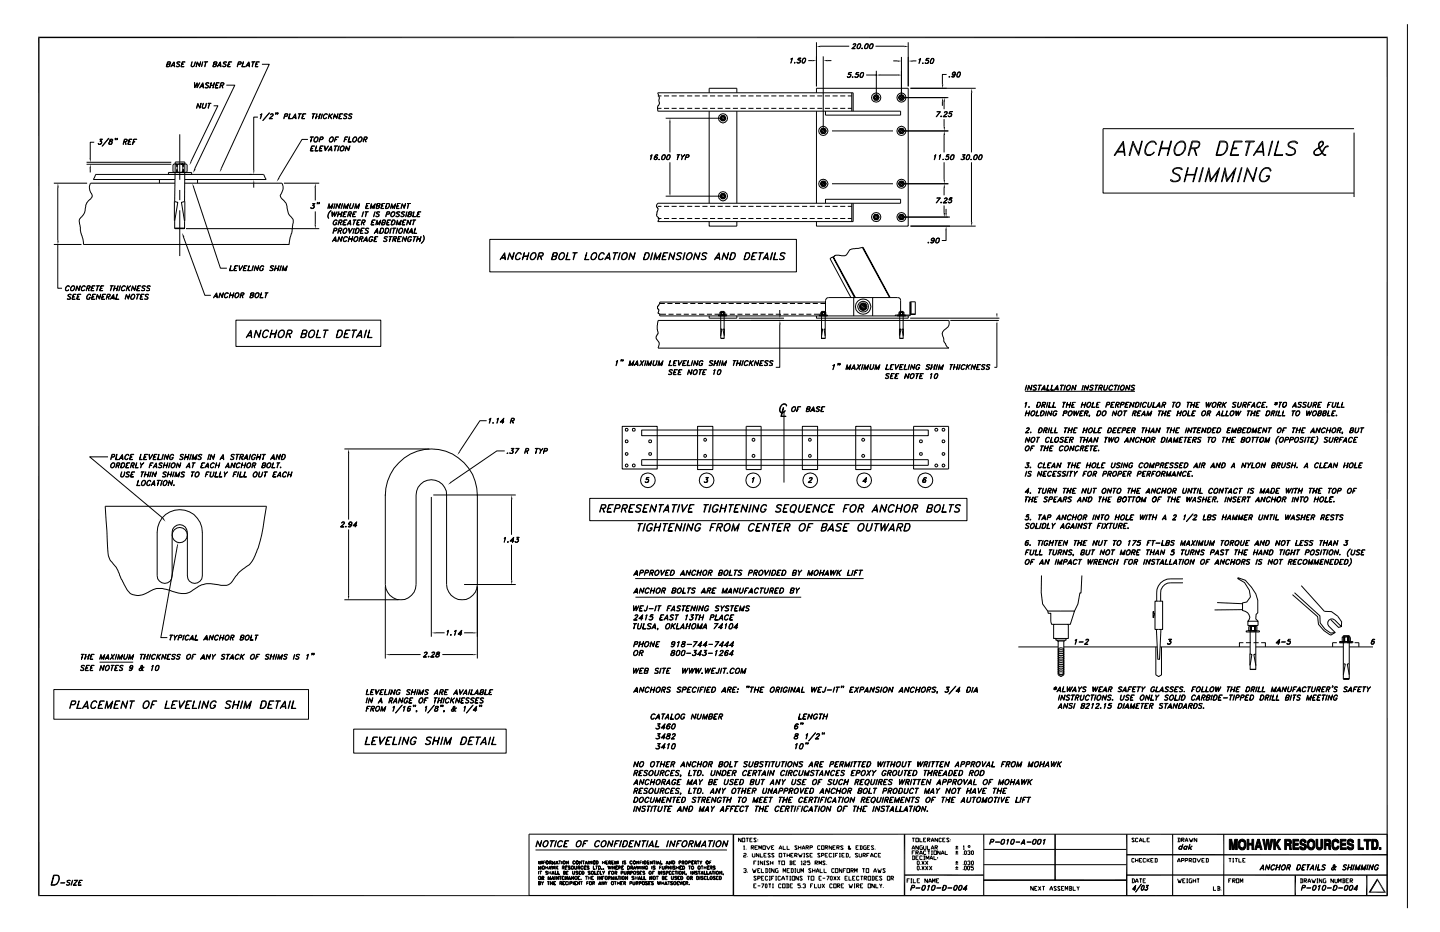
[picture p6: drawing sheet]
<svg xmlns="http://www.w3.org/2000/svg" width="432mm" height="279mm" viewBox="0 0 432 279" stroke-linecap="round" stroke-linejoin="round" font-family="sans-serif">
<g fill="none" stroke="#000" stroke-width=".3">
<path d="M50.2 19.2h.7l.2-.4-.8-.2-.3 1.3h.7l.2-.5-.7-.1M50.7 19.2l.2 .2-.2 .5-.9 .1 .5-1.5 .8 .1-.1 .6-.3 .1M51.4 19.7h.9M51.5 19.6h.8M52.2 18.5l.2 1.5-.3-1.3-.9 1.3zM53.1 18.7l.4-.2 .6 .2h-1v.3l.6 .3 .2 .3-.5 .4-.6-.2a.53 .53 0 0 0 .6 .1 .53 .53 0 0 0 .3-.5l-.6-.4zM54.6 19.2l.4 .1h-.5M54.7 18.5h.8l-.8 .1-.4 1.3 .9 .1h-1zM57.5 18.5l-.1 1.3 .2 .1 .5-.1 .5-1.3-.4 1.3-.4 .2-.5-.2zM58.8 19.9v.1M59.2 18.5l.5 1.3 .5-1.3-.4 1.5-.6-1.3-.4 1.3zM60.8 18.5l-.4 1.5z"/>
<path d="M61.3 18.5h1zM61.7 18.6l-.3 1.4 .4-1.4M64.1 19.2h.7l.2-.5-.8-.1-.3 1.3h.8l.1-.5-.7-.1M64.6 19.2l.3 .3-.2 .4-.9 .1 .4-1.5 .9 .2-.2 .5-.3 .1M65.2 19.9v.1M65.3 19.7h1M65.4 19.6h.8M66.1 18.5l.2 1.5-.2-1.3-.9 1.3zM67 18.7l.4-.2 .6 .2h-.9v.3l.7 .4-.1 .4-.4 .2-.6-.2 .7 .1 .3-.3-.2-.3-.5-.2zM68.5 19.2h.4l-.4 .1M68.6 18.5l.9 .1h-.9l-.3 1.3 .8 .1h-.9zM71.4 19.2h.7l.2-.5-.7-.1-.5 1.4 .4-1.5 .9 .2-.2 .5-.9 .1"/>
<path d="M73 18.5l-.4 1.4 .9 .1h-1zM73.9 19.7h.8M74 19.6h.7M74.6 18.5l.2 1.5-.2-1.3-1 1.3zM75.5 18.5h1zM75.9 18.6l-.3 1.4 .4-1.4M76.8 19.2h.4l-.4 .1M76.9 18.5h.9l-.9 .1-.3 1.3 .8 .1h-.9zM78.5 19.3h2.2l-14.4 31.2M237.2 17.7l.4-.3-.5 1.5 .4-1.4zM238.3 18.8h.1M238.3 18.7l-.1 .2z"/>
<path d="M239 18.7l.2 .1M239.8 18l.2 .3-.4 .5M240 18.3l-.1-.3h-.7l.2-.6h.8l-.7 .1-.2 .5 .4-.1 .4 .2v.2l-.4 .5h-.7l.1-.2 .4 .2 .4-.3M240.6 18.8h.6M240.9 17.5l.3-.1a.81 .81 0 0 1 .4 .9 .81 .81 0 0 1-.8 .6l-.3-.6zM240.9 17.5h.6M241 17.5l-.4 .8 .1 .5M241.4 17.5l.1 .5-.4 .8M242.4 18.2h1.2M244.8 12.7v13.2M246 13.9h8.6M246.9 16.9v21.7"/>
<path d="M248.1 18.2h1.2M255.5 14.5l.9 .1h-1M255.7 13.4l.5-.3 .4 .1 .1 .2-1.3 1.2 1.2-1.2-.2-.2zM257.1 14.4h.6M257.4 13.2l.4-.1a.83 .83 0 0 1 .2 1 .83 .83 0 0 1-.9 .4 1.16 1.16 0 0 1 .3-1.3zM257.4 13.3h.6M257.5 13.2l-.4 .6v.7M257.9 13.2l.1 .6-.4 .7M258.4 14.4l.2 .1zM259.4 14.4h.5M259.5 13.4l.6-.3a.84 .84 0 0 1 .2 1 .84 .84 0 0 1-1 .4zM259.6 13.3h.6"/>
<path d="M259.8 13.2a1.06 1.06 0 0 0-.4 1.3M260.2 13.2v.7l-.4 .6M260.8 14.4h.6M260.9 13.4l.6-.3a.83 .83 0 0 1 .2 1 .83 .83 0 0 1-.9 .4l-.1-.1zM261.2 13.3h.6M261.2 13.2l-.4 .6v.7M261.7 13.2l.1 .6-.5 .7M262.5 13.9h8.7M267.9 18.3h1.2M270.3 17.1v11.5M272.3 12.7v13.2M273.6 18.3h1.2"/>
<path d="M275.6 17.8l.5-.3-.5 1.5 .3-1.3zM276.6 19l.2-.2zM276.7 18.9h.1M277.4 18.8l.2 .2M278.3 18.1l.1 .3-.4 .6M278.4 18.4l-.2-.3-.6 .1 .2-.7h.8l-.7 .1-.2 .5 .5-.1 .3 .4-.4 .6-.7-.1 .1-.1 .4 .2 .5-.3M279 18.9h.6M279.4 17.6h.6v.6l-.4 .8h-.6l-.1-.6zM279.4 17.7h.6M279.5 17.6l-.5 .8 .1 .6M279.9 17.6l.1 .6-.5 .8M422 7.2v265.1"/>
<path d="M58.3 24.8l.1 1.3 .8-1.3v1.3l.7-1.3-.8 1.6v-1.4l-.7 1.4zM59.3 31l.6 1.3 .4-1.3-.4 1.5-.6-1.3-.4 1.3zM60.1 26h.8M60.2 25.9h.7M60.8 24.8l.2 1.6-.2-1.4-1 1.4zM60.9 31l-.1 1.4 .6-.1 .5-1.3-.2 1.1-.6 .4-.3-.1-.2-.3zM61.7 25l.4-.2 .5 .1 .1 .1-.3-.1-.6 .1v.3l.7 .6a.61 .61 0 0 1-.4 .5 .61 .61 0 0 1-.7-.3 .53 .53 0 0 0 .7 .2 .53 .53 0 0 0 .3-.6l-.7-.4zM62.4 31h.9zM62.8 31l-.4 1.5 .5-1.5M63.1 25.6h1M63.2 25.5h.9M63.3 24.8l-.4 1.6z"/>
<path d="M64.1 31.7h1.2l-8 16.7M64.2 24.8l-.4 1.6zM64.8 25.5h.4l-.5 .1M64.9 24.8h.9l-.8 .1-.4 1.4 .7 .1h-.8zM66.2 25.5h.7l.1-.6h-.7l-.5 1.5 .5-1.6 .8 .1-.1 .6-.8 .1M66.5 25.6l.4 .8-.3-.8M67.9 25.5h2.5l-12 25.1M77.4 35.1h-1.3v15.9M78 34.4l.5-.3-.4 1.5 .4-1.3zM80.7 33.8l-1.9 2.3zM80.7 35.5l1 .1h-1l1.1-1.1v-.3l-.7 .1 .7-.2v.6l-1.1 .9M82.7 33.9l.2-.1z"/>
<path d="M82.7 34.3l.2-.4-.2 .1v-.2h.2l-.4 .5M82.8 34l.1 .1M83.2 33.9l.2-.1zM83.2 34.3l.2-.4-.2 .1v-.2h.2l-.4 .5M83.3 34l.1 .1M85.5 34.1h.6l.2 .2-.2 .6h-.8l.8-.1 .1-.5-.7-.1-.4 1.4zM86.9 34.1l-.3 1.4 .7 .1h-.8zM87.9 35.3h.8M87.9 35.2h.8M88.6 34.1l.2 1.5-.3-1.3-.9 1.3zM89.5 34.1l.9 .1zM89.9 34.2l-.4 1.4 .5-1.4"/>
<path d="M90.7 34.9h.5zM90.8 34.1h.9l-.8 .1-.3 1.3 .7 .1h-.8zM93.6 34.1l.9 .1zM93.7 35.5v.1M94 34.2l-.3 1.4 .4-1.4M94.9 34.9h.8zM95 34.1l-.4 1.5zM96 34.1l-.4 1.5zM96.7 34.1l-.5 1.5zM97.2 34.4l.5-.3 .4 .1 .1 .2a.72 .72 0 0 0-1.1 .1 .72 .72 0 0 0 .2 1l.7-.2a.57 .57 0 0 1-.7 .3 .57 .57 0 0 1-.4-.6zM98.6 34.9l1.2-.8-1.2 .9M98.8 34.1l-.4 1.5z"/>
<path d="M98.9 34.8l.6 .8-.5-.8M100 35.5v.1M100.3 34.1l.6 1.3 .5-1.3-.4 1.5-.6-1.3-.4 1.3zM101.8 34.9h.4zM101.9 34.1h.9l-.8 .1-.3 1.3 .7 .1h-.8zM103.3 34.2h.8l.1 .1-.3-.1-.6 .1v.3l.6 .3v.5l-.4 .2-.6-.2a.53 .53 0 0 0 .7 .1 .53 .53 0 0 0 .3-.6l-.7-.3zM104.6 34.3l.4-.2 .5 .1 .1 .1-.2-.1-.7 .1v.3l.6 .3 .2 .3-.5 .4-.6-.2a.53 .53 0 0 0 .6 .1 .53 .53 0 0 0 .3-.6l-.5-.1zM197.2 32.5h1.1M197.2 28.8h1.1M199.1 32.5h1.5M199.1 28.8h1.5M199.6 35.4h16.6"/>
<path d="M200.9 36.7v9M201.4 32.5h1.5M201.4 28.8h1.5M203.7 32.5h1.5M203.7 28.8h1.5M206 32.5h1.6M206 28.8h1.6M208.3 32.5h1.6M208.3 28.8h1.6M210.6 32.5h1.5M210.6 28.8h1.5M212.7 27.8v-1.3h8.2v1.3"/>
<path d="M212.7 33.3v27.6M212.9 32.5h1.5M212.9 28.8h1.5M215.2 32.5h1.5M215.2 28.8h1.5M216.3 35.4l.2 .5h.6M216.4 34.7h.8l.4 .7-.4 .8h-.8l-.5-.8zM216.5 35.1h.6v.7l-.3 .2-.3-.2-.2-.4zM216.5 35.1l.3-.2 .3 .2 .2 .3-.2 .5h-.6l-.2-.5zM216.5 35l.3-.1 .5 .5M216.6 35.4h.3M216.8 35.4v.2"/>
<path d="M217.5 32.5h1.5M217.5 28.8h1.5M219.8 32.5h1.5M219.8 28.8h1.5M220.9 33.3v27.6M222 32.5h1.7M222 28.8h1.7M224.4 32.5h1.5M224.4 28.8h1.5M226.7 32.5h1.5M226.7 28.8h1.5M229 32.5h1.5"/>
<path d="M229 28.8h1.5M231.3 32.5h1.5M231.3 28.8h1.5M233.6 32.5h1.5M233.6 28.8h1.5M235.8 32.5h1.6M235.8 28.8h1.6M238.1 32.5h1.6M238.1 28.8h1.6M240.5 32.5h1.5M240.5 28.8h1.5M242.8 32.5h1.5"/>
<path d="M242.8 28.8h1.5M244.8 27.8v-1.3h27.5v41.3h-27.5v-1.4M244.8 33.3v27.6M245.1 32.5h1.5M245.1 28.8h1.5M246.3 39.3l.2 .3 .6 .1M246.4 38.5h1l.4 .8-.4 .7h-1l-.4-.7zM246.5 38.8h.8v.8l-.4 .2-.4-.2-.2-.3zM246.6 38.9l.3-.2 .3 .2 .2 .4-.2 .2-.3 .2-.3-.2-.2-.2zM246.6 38.8h.7l.1 .5M246.8 39.3h.2M246.9 39.1v.2"/>
<path d="M247.4 32.5h1.5M247.4 28.8h1.5M247.5 33.3v1.2h22.6v-1.2h-72.9v-1.2l.5-1.1-.1-.6 .1-1.1-.5-1.5h58.6v5.5M249.5 39.3h18.3M249.7 32.5h1.5M249.7 28.8h1.5M251.9 32.5h1.6M251.9 28.8h1.6M254.1 23l.2 .2M254.2 32.5h1.2M254.2 28.8h1.2M254.9 22.3l.2 .5-.5 .4"/>
<path d="M255.2 22.6l-.1-.3h-.8l.3-.6h.7l-.7 .1-.2 .5h.7l.1 .5-.4 .4h-.7v-.3l.5 .3 .5-.4M255.4 27.8v5.5M255.7 23l-.1 .3zM255.7 23.1h.1M256.4 23l.2 .2M257.2 22.3l.2 .5-.5 .4M257.4 22.6l-.1-.3h-.7l.2-.6h.7l-.7 .1-.1 .5 .4-.1 .3 .2v.3l-.3 .5-.8-.1 .1-.2 .4 .3 .5-.4M257.9 23.1h.6M258.3 21.8l.2-.1a.81 .81 0 0 1 .4 1 .81 .81 0 0 1-.8 .6l-.2-.7zM258.3 21.8h.6M258.4 21.8l-.5 .8 .1 .6M258.8 21.8l.1 .8-.4 .6"/>
<path d="M259.7 22.5h3.1M262.2 29.3l.2 .3 .5 .1M262.3 28.5h.9l.4 .8-.4 .7h-.9l-.5-.7zM262.4 28.8h.7l.2 .5-.2 .3-.3 .2-.4-.2-.2-.3zM262.4 28.9l.4-.1 .2 .1 .2 .4-.2 .2-.2 .2-.4-.2-.1-.2zM262.5 28.8h.6l.2 .4M262.6 29.3h.3M262.8 21.2v7.4M262.8 29.1v.2M264 22.5h5.1M269.8 39.3l.2 .3 .6 .1M269.8 29.3l.2 .3 .6 .1"/>
<path d="M269.9 38.5h.8l.5 .8-.5 .7h-.8l-.5-.7zM269.9 28.5h.8l.5 .8-.5 .7h-.8l-.5-.7zM270 38.9l.3-.2 .3 .2v.6l-.3 .2-.3-.2zM270 38.8h.6l.2 .5-.2 .3-.3 .2-.3-.2-.2-.3zM270 28.9l.3-.1 .3 .1v.6l-.3 .2-.3-.2zM270 28.8h.6l.2 .5-.2 .3-.3 .2-.3-.2-.2-.3zM270.1 38.8h.5l.2 .4M270.1 28.8h.5l.2 .4M270.2 39.3h.3M270.2 29.3h.3M270.3 29.1v.2M270.3 39.1v.2"/>
<path d="M270.9 39.3h13.5M270.9 29.3h13.5M273 26.5h19.6M281.8 33.5h-.9h1.1l-1.3 1.5 1.2-1.5M282.1 34.9h.2zM282.2 34.9h.1M282.6 30.4v1.3M282.8 34.9h1.1l-1.1 .1 1.2-1.2-.1-.3h-.4l-.3 .3 .1-.2 .6-.1v.6l-1.1 .9M283.1 30.4v2.3M283.1 35.7v2.3M283.9 22.3h-1.3v3M284.4 34.8l.1 .1"/>
<path d="M284.6 23h.1M284.7 22.9l.1 .2h-.3zM285.1 34.1l.3 .3-.4 .5M285.4 34.3l-.1-.2h-.8l.3-.6h.7h-.6l-.3 .6h.7l.1 .5-.6 .4-.5-.3 .6 .2 .4-.3M285.5 23h.6M285.6 22.2l.3 .3 .5-.3M285.6 22l.5-.4 .4 .4M286.1 21.6l-.5 .5 .2 .4M286.2 21.6l.2 .5-.4 1M286.4 22.3l-.5 .3a.49 .49 0 0 1-.2-.8 .49 .49 0 0 1 .8 0l-.4 1.3-.7-.2 .1 .2M286.4 22.1l-.3 .4M287 23h.6"/>
<path d="M287.3 21.6h.6l.1 .6-.4 .9h-.6l-.1-.6zM287.3 21.7h.6M287.4 21.6l-.4 .9 .1 .6M287.8 21.6l.1 .6-.4 .9M291.3 27.7v18M406 38.6h-75.2v19.3h75.2M406 39.8v19.3M16.1 54.9h10M17.3 56.2v15.9M26 49.2h25.4M26 48.7h25.4M27.1 50.4v1.3"/>
<path d="M28.2 42.6h-1.1v4.8M29.5 43.1l.2 .1M30 42.3h.2a.54 .54 0 0 1 .1 .9 .54 .54 0 0 1-.9-.2l.5 .2 .5-.3M30.3 42.4l.1 .4-.4 .4M30.6 41.8l-.7-.1h.8l-.7 .7M30.6 41.7l-.7 .7 .5 .1v.2M32.6 41.5l-2 2.3zM32.6 43.1l.2 .1M33 41.9h.8M33.1 41.8l-.2 .5 .5 .2 .2 .3-.2 .3-.5 .1-.3-.2 .2-.4 .9-.3 .1-.3-.2-.3zM33.2 41.8l-.2 .5 .4 .1 .3 .4-.3 .4-.5 .1-.3-.3 .1-.4 .9-.3 .1-.5M33.5 43.1l-.3 .1"/>
<path d="M34.6 41.5h.1M34.6 41.9l.1-.4-.3 .5M34.6 41.7h.1M35.1 41.5h.1M35.1 41.9l.1-.4-.3 .5M35.1 41.7h.1M37.1 42.5l1-.2v-.4l-.7-.1-.5 1.5 .4-1.6 .9 .2-.3 .6-.8 .1M37.6 42.6l.2 .7zM38.7 42.5l.4 .1h-.5M38.7 41.7h.9l-.8 .1-.4 1.4 .9 .1h-1zM39.8 43.2v.1M40 42.5h.4l-.4 .1"/>
<path d="M40.1 41.7l.9 .1h-.8l-.4 1.5zM47.8 53.8v1.1M50.5 52.3v-.6h7v.6M51.9 49.4l.4-.2 .8 .2 .7-.2h1.1h-.4l.3 .1a.95 .95 0 0 1 1.3 .1v2a.86 .86 0 0 1-1.3 0l-.3 .2 .4 .1h-1.1l-.7-.3-.3 .3-.8-.1-.1-.2zM52.5 53.8h-24.5l.7-1.5h50.3l.8 1.5h-24.4M52.5 54.9h-25.4a3.1 3.1 0 0 0 .5 3.4 2.22 2.22 0 0 1-1.2 2l-.7 1.3a5 5 0 0 1-1.9 4.2l.3 3.3 .8 2.5 .1 1.7h61.8M52.5 49.2h3M53 49.2v.8M53 50.8v.9M53.1 49.2v2.5M53.9 40.3v13.6M53.9 56.9v3.1"/>
<path d="M54.8 49.2v2.5M55 49.2v.8M55 50.8v.9M55.4 54.9h29.2a4.4 4.4 0 0 1-.6 3.8l.3 .6 .8 .9a2.98 2.98 0 0 1 1.1 2.5 4.3 4.3 0 0 0 1.6 2.9 16.2 16.2 0 0 1-1 6.5l-.1 1.2M58 56.1l8.1 24.3h1.9M59.2 53.8v1.1M76.1 55v1.3M85.1 54.9h10.6M92.3 41.8h-1.7l-7 11.5M93 41.1l1-.1zM93.4 44.5h.4l-.4 .1M93.4 43.7h1l-.9 .1-.3 1.4 .7 .1h-.9z"/>
<path d="M93.5 41.1l-.4 1.5zM94.5 56.2v3.9M94.6 41.1l.5-.1a1.02 1.02 0 0 1-.2 1.6h-.6l-.2-.4 .1-.6zM94.6 41.2l.4-.1a.8 .8 0 0 1 .2 1 .8 .8 0 0 1-.9 .4v-.9zM94.9 43.7l-.4 1.5 .8 .1h-.8zM96 41.8l.7-.1 .1-.5-.7-.1-.5 1.5 .5-1.6 .8 .2-.2 .6-.8 .1M96 44.5h.4l-.4 .1M96.1 43.7h.9l-.9 .1-.3 1.4 .8 .1h-1zM97.3 43.7l.3 1.4 .9-1.4-1 1.6zM98.6 44.9h.9M98.7 44.8h.8M99 41.3l.5-.3 .5 .3-.1 .7-.4 .6-.7-.2-.1-.4z"/>
<path d="M99.2 41.2l.4-.1a.8 .8 0 0 1 .2 1 .8 .8 0 0 1-.9 .4v-.9zM99.4 43.7l.1 1.6-.2-1.3-.9 1.3zM100.2 43.7h1zM100.6 41.8h.4l-.4 .1M100.6 41h1l-.9 .1-.5 1.5zM100.6 43.8l-.3 1.5 .4-1.5M101.7 43.7l-.5 1.6zM102.2 44.1a.57 .57 0 0 1 .6-.4 .57 .57 0 0 1 .5 .6 .84 .84 0 0 1-1.3 .8zM102.2 44.1l.5-.3 .4 .1a1.07 1.07 0 0 1-.3 1.3h-.6zM103.3 41.8h.6l-.6 .1M103.5 41l.9 .1h-.9l-.4 1.5zM103.5 45.2v.1"/>
<path d="M103.9 43.7l.5 1.4 .6-1.4-.5 1.6-.6-1.3-.4 1.3zM104.8 41l-.3 1.6h.8h-.9zM106.1 41.3l.3-.3a.8 .8 0 0 1 .6 .8 .8 .8 0 0 1-.5 .8h-.6l-.2-.4zM106.2 41.2l.4-.1a.8 .8 0 0 1 .2 1 .8 .8 0 0 1-.9 .4v-.9zM107.7 41.3l.3-.3a.8 .8 0 0 1 .6 .8 .8 .8 0 0 1-.5 .8h-.6l-.2-.4zM107.8 41.2l.5-.1a.8 .8 0 0 1 .1 1 .8 .8 0 0 1-.9 .4v-.9zM109.1 41.8l.8-.1 .1-.5-.6-.1-.6 1.5 .5-1.6 .8 .2-.2 .6-.8 .1M109.5 41.9l.3 .7zM195 46.7l.5-.3-.4 1.5 .3-1.4zM196.2 47.6l.1 .2h.5l.2-.2M196.3 47.3l.4-.3 .4 .3M196.6 46.5h.6"/>
<path d="M196.6 47l-.4 .4M196.7 46.5l-.4 .5-.1 .7 .2 .1M196.9 47l.2 .5-.5 .3M197.2 46.5v.1l-.3-.2a1.43 1.43 0 0 0-.8 1.3l.5 .2 .6-.5-.4-.4-.5 .2M197.5 47.8h.2zM197.6 47.8h.1M198.6 46.7l.5-.3a.81 .81 0 0 1 .4 .9 .81 .81 0 0 1-.8 .6l-.4-.3zM198.9 46.5h.5M198.9 46.5l-.4 .5-.1 .6 .7 .2M199.4 46.5v.5l-.4 .8M199.6 58.8h16.6M200 47.8h.5"/>
<path d="M200.3 46.5l.2-.1a.81 .81 0 0 1 .4 .9 .81 .81 0 0 1-.8 .6l-.2-.6zM200.3 46.5h.6M200.4 46.5l-.4 .8v.5M200.8 46.5l.1 .5-.4 .8M200.9 48.7v8.9M203 46.4l.9 .1zM203.1 47.8v.1M203.4 46.5l-.3 1.4 .4-1.4M204.3 46.4l.3 .7-.2 .8 .2-.8zM205.3 46.4l-.7 .7zM205.7 47.1l.7-.1 .2-.5h-.7l-.5 1.4 .4-1.5 .8 .1-.2 .6-.8 .1M216.3 58.8l.2 .4h.6"/>
<path d="M216.4 58h.8l.4 .8-.4 .8h-.8l-.5-.8zM216.5 58.5l.3-.2 .3 .2 .2 .3-.2 .4h-.6l-.2-.4zM216.5 58.6l.3-.2 .3 .2v.6l-.3 .1-.3-.1-.2-.4zM216.5 58.4l.3-.1 .5 .4M216.6 58.8h.3M216.8 58.7v.3M246.3 55.1l.2 .3 .6 .1M246.4 54.3h1l.4 .8-.4 .7h-1l-.4-.7zM246.5 54.7l.4-.1 .4 .1-.1 .7h-.6l-.2-.3 .2-.4h.6l.1 .7-.4 .2-.4-.2-.2-.3zM246.6 54.7h.7l.1 .4M246.8 55.1h.2M246.9 54.9v.3"/>
<path d="M249.5 55.1h18.3M269.8 55.1l.2 .3 .6 .1M269.9 54.3h.8l.5 .8-.5 .7h-.8l-.5-.7zM270.1 54.7l.2-.1 .5 .4M270.2 55.1h.3M270.3 54.9v.3M270.9 55.1h13.5M280.2 46.7l.4-.3-.5 1.5 .5-1.4zM281.7 46.7l.4-.3-.4 1.5 .3-1.4zM281.9 59.3l-1.2 1.5 1.3-1.5h-1.1l.9 .1M282.7 47.8h.2zM282.8 47.8h.1"/>
<path d="M283.1 40.4v5.3M283.1 48.7v5.1M283.1 56.3v2.3M283.5 47.7l.2 .1M284.3 47l.1 .5-.4 .3M284.5 47.3l-.3-.3h-.5l.2-.6h.7l-.7 .1-.1 .5 .4-.1a.56 .56 0 0 1 .1 .9 .56 .56 0 0 1-.9-.2l.8 .2 .2-.2M285.1 59.9l.3 .4-.4 .5M285.2 46.7l.6-.3a.76 .76 0 0 1 .3 1.1 .76 .76 0 0 1-1.1 .1zM285.4 46.5h.6M285.5 46.5l-.4 .5-.1 .6 .6 .2M286 46.5v.8l-.5 .5M288.2 47.7l.1 .1"/>
<path d="M288.8 47a.52 .52 0 0 1 .2 .8 .52 .52 0 0 1-.8-.2l.7 .2 .2-.2M288.9 47l.3 .4-.4 .4M289.4 46.5l-.8-.1h.8l-.6 .6M289.4 46.4l-.7 .6 .5 .3M289.8 47.8h.6M290.1 46.5l.3-.1a.81 .81 0 0 1 .4 .9 .81 .81 0 0 1-.8 .6l-.3-.6zM290.1 46.5h.6M290.2 46.5l-.4 .8 .1 .5M290.6 46.5l.1 .5-.4 .8M291.1 47.8h.2zM291.1 47.8h.1M291.3 48.7v17.9"/>
<path d="M292.2 46.7l.5-.3a.81 .81 0 0 1 .4 .9 .81 .81 0 0 1-.9 .6l-.3-.3zM292.4 46.5h.6M292.5 46.5l-.4 .5-.1 .6 .7 .2M292.9 46.5l.1 .5-.4 .8M293.5 47.8h.6M293.8 46.5l.3-.1a.81 .81 0 0 1 .4 .9 .81 .81 0 0 1-.8 .6l-.3-.6zM293.8 46.5h.6M293.9 46.5l-.4 .8 .1 .5M294.4 46.5v.5l-.4 .8M334.7 45.6h2.5M335.1 45.3h2M336.9 42.3l.5 4.3h-.2l-.5-3.6-2.4 3.6h-.2z"/>
<path d="M339.7 42.3l1.6 3.7 1.1-3.7h.1l-1.1 4.3-1.7-3.6-.9 3.6h-.2zM344.2 43a1.33 1.33 0 0 1 1.4-.8 1.33 1.33 0 0 1 1.2 1.1l-.5-.6a1.74 1.74 0 0 0-2.5 1.3l-.3 1 .3 1.2a1.99 1.99 0 0 0 2.4-.6 1.52 1.52 0 0 1-1.5 1 1.52 1.52 0 0 1-1.4-1 3.3 3.3 0 0 1 .9-2.6zM348 44.6h2.5M348.1 44.3h2.5M348.5 42.3h.2l-1.2 4.3h-.1zM351.1 42.3h.2l-1.2 4.3h-.1zM351.8 50.9a2.32 2.32 0 0 1 2.5-.5l.3 .5-.6-.2a1.45 1.45 0 0 0-2.2 .6 2.1 2.1 0 0 0 1.7 1.2l.5 .8a1.78 1.78 0 0 1-3.1 .6l.6 .2a1.41 1.41 0 0 0 2.2-.8l-.2-.6-1.3-.7a.81 .81 0 0 1-.4-1.1zM352.9 43.3a1.73 1.73 0 0 1 2.2-.6 2.6 2.6 0 0 1-1.6 3.7l-1-.2a2.78 2.78 0 0 1 .4-2.9zM352.9 43a1.43 1.43 0 0 1 2.5 0 2.8 2.8 0 0 1-2.6 3.6 2.33 2.33 0 0 1 .1-3.6zM355.7 52.5h2.5M355.8 52.3h2.5M356.2 50.3h.1l-1.1 4.2h-.1z"/>
<path d="M357.1 44.3h1.4a1.19 1.19 0 0 0 1-1.6l-1.9-.1-1.1 4h-.3l1.2-4.3h1.6l.6 .3a1.45 1.45 0 0 1-1.2 2h-1.4M358 44.6l.7 2h.2l-.6-2M358.8 50.3h.2l-1.1 4.2h-.2zM360.6 50.3h.2l-1.1 4.2h-.2zM362.5 50.3l.6 3.6 2.6-3.6-1.2 4.2h-.1l.8-3.2-2.3 3.2-.5-3.2-.9 3.2h-.2zM365.7 42.3h1.5a1.98 1.98 0 0 1 .3 3.3 2.67 2.67 0 0 1-2.9 1zM365.9 42.6l1.8 .1a2.55 2.55 0 0 1-.3 2.7 2.55 2.55 0 0 1-2.5 1zM367.3 50.3l.7 3.6 2.6-3.6-1.1 4.2h-.2l.8-3.2-2.3 3.2-.5-3.2-.9 3.2h-.2zM369.7 44.3h1.2l-.1 .3h-1.2M370 42.3h2.5l-.1 .3h-2.3l-1 3.8h2.3l-.1 .2h-2.4zM372.2 50.3h.2l-1.1 4.2h-.2zM373.5 42.3h2.6v.3h-2.7z"/>
<path d="M374 50.3l1.7 3.6 1-3.6h.2l-1.1 4.2-1.7-3.6-1 3.6h-.2zM374.6 42.6l-1.1 4h.3l1.1-4M376.5 45.6h2.4M376.7 45.3h2.1M378.6 42.3l.4 4.3h-.1l-.5-3.6-2.6 3.6zM378.6 50.9a1.52 1.52 0 0 1 2.5 0v.4h-.2l-.3-.6a1.78 1.78 0 0 0-2.5 1.2 2.07 2.07 0 0 0 0 2.2l.3 .2a1.73 1.73 0 0 0 2.1-1.4h-.8v-.2h1a1.7 1.7 0 0 1-1.1 1.6 1.7 1.7 0 0 1-1.8-.4 2.69 2.69 0 0 1 .8-3zM381.4 42.3h.2l-1.1 4.3h-.2zM383.3 42.3h.1l-1.1 4.1h2.3l-.1 .2h-2.4zM386.3 43a1.84 1.84 0 0 1 2.9 0h-.4a1.5 1.5 0 0 0-2.4 .3 2.32 2.32 0 0 0 1.8 1.3l.3 .7a1.7 1.7 0 0 1-1.3 1.3 1.7 1.7 0 0 1-1.7-.6h.4a1.63 1.63 0 0 0 2.3 0l.1-.7-.2-.5-1.3-.6a.84 .84 0 0 1-.5-1.2zM395.7 42.7l.5-.1 .5 .1M396 42.6a1.46 1.46 0 0 0-.1 2l1 1.6 .7 .2v.2l-.8-.2a3.9 3.9 0 0 1-1.4-3.4l.9-.7 .5 .3a1.29 1.29 0 0 1-.8 1.6l-1.2 .6-.6 .5v.9a1.84 1.84 0 0 0 1.9-.2l1-1.7 .8-.6h.4l-.1 .3-.8 .2M396.6 42.6a1.18 1.18 0 0 1-.6 1.4 2.77 2.77 0 0 0-2.1 1.8l.3 .6a1.68 1.68 0 0 0 2.4-.8l1-1.6"/>
<path d="M16.1 73.3h8.3M17.3 73.3v13.1h1.3M52.4 68.4h2.9l-.1 .1h-2.7zM52.4 60.4v5.9M52.4 60.4l.9 .3-.9 5.6M52.4 60.4l.1-11.8h2.9l-.1 11.8M52.4 66.3v2.1M53.9 63v13.8M55 71l6.4 17.5h1.8M55.3 60.4v5.9M55.3 66.3v2.1M55.3 60.4l-.9 .3 .9 5.6"/>
<path d="M55.8 68.5h39.9M69.2 79.6l-.3 1.5h.8l-.9 .1zM70.5 79.6l.8 .1h-.8l-.3 1.4 .7 .1h-.8zM71.7 79.6l.2 1.4 1-1.4-1 1.6zM73.3 79.6h.8l-.7 .1-.4 1.4 .8 .1h-.9zM74.7 79.6l-.3 1.5 .8 .1h-.9zM75.9 79.6l-.4 1.6zM76.6 79.6l.6 1.4 .4-1.4-.4 1.6-.6-1.3-.4 1.3zM78.2 79.9l.7-.3 .2 .5a.57 .57 0 0 0-.6-.4 .57 .57 0 0 0-.5 .5l-.1 .8 .7 .1 .3-.5h-.3h.4l-.2 .4-.3 .2-.6-.2v-.4zM81.1 79.9l.4-.3 .5 .1 .2 .2-.4-.2-.6 .2v.2l.5 .3a.52 .52 0 0 1-.1 .8 .52 .52 0 0 1-.8-.2l.9 .1 .1-.4-.7-.6zM82.7 79.6l-.4 1.6zM83.6 79.6l-.3 1.6z"/>
<path d="M84.3 79.6l-.4 1.6zM85 79.6l.2 1.4 1-1.4-.5 1.6 .3-1.1-.9 1.1-.1-1.1-.4 1.1zM93.3 62.3l.1 .2M93.8 61.6l.7-.6h-.8h.7l-.7 .6 .4 .1 .1 .2M93.8 61.5a.55 .55 0 0 1 .5 .7 .55 .55 0 0 1-.9 .3l-.2-.3 .5 .3 .5-.4M94 61.6l.2 .4-.4 .5M94.5 63.4v3.9M95.1 60.8h.2zM95.1 61.1l.2-.4v.3l-.3 .2M95.2 60.9l.1 .1M95.6 60.8h.2zM95.6 61.1l.2-.4v.3l-.3 .2"/>
<path d="M95.7 60.9l.1 .1M98.7 61l.2 1.3 1-1.3-.4 1.5 .2-1.1-.8 1.1-.2-1.1-.4 1.1zM98.8 63.6l.5-.5-.6 .7a1.35 1.35 0 0 0-.1 1.7l-.2-.2a1.4 1.4 0 0 1 .4-1.7zM99.5 63.5l.1 1.2 .8-1.2v1.2l.7-1.2-.8 1.5v-1.4l-.7 1.4zM99.9 72h.9M100 69.1h.8l.2-.6h-.7l-.5 1.5 .4-1.6 .9 .1-.3 .6-.8 .1M100.1 66.3l.5-.4h.3l.2 .4a.72 .72 0 0 0-1 0 .72 .72 0 0 0 .1 1.1l.5-.1 .2-.4-.3-.1h.4l-.2 .5-.7 .1-.2-.3zM100.5 61l-.5 1.5zM100.6 70.9l.2 1.5-.2-1.3-1 1.3zM101.1 61l.6 1.3 .4-1.3-.4 1.5-.6-1.3-.5 1.3zM101.5 64.1h.8M101.5 64.2h.8"/>
<path d="M101.6 63.5l-.5 1.5zM101.6 69.1h.7l.1-.6h-.7l-.5 1.5 .5-1.6 .8 .1-.3 .6-.7 .1M101.7 70.9l.5 1.3 .5-1.3-.5 1.5-.5-1.3-.5 1.3zM101.7 66.7l.6-.1 .2-.5-.7-.1-.5 1.4 .4-1.5 .9 .2-.3 .6-.7 .1M101.9 69.2l.3 .8-.2-.8M102 66.8l.2 .6-.1-.6M102.6 63.5l-.4 1.5zM102.7 61l-.5 1.5zM103.1 64.1h.4l-.4 .1M103.1 66.7h.4l-.4 .1M103.2 63.5h.9l-.8 .1-.4 1.3 .8 .1h-.9zM103.2 65.9h.9l-.8 .1-.4 1.4h.8h-.9z"/>
<path d="M103.3 71.1l.6-.2 .3 .4-.2-.3h-.6a1.07 1.07 0 0 0-.3 1.3l.4 .1 .4-.4-.4 .4h-.4l-.2-.5zM103.3 68.5l.5-.1a.91 .91 0 0 1 .1 1.1 .91 .91 0 0 1-1 .4v-.9zM103.3 68.5h.4a.79 .79 0 0 1 .2 .9 .79 .79 0 0 1-.9 .4l-.2-.4zM103.3 61l.3 1.3 .9-1.3-.4 1.5 .3-1.1-.9 1.1-.2-1.1-.4 1.1zM104.3 67.1h.8M104.4 67h.7M104.4 64.1h.8l.2-.5h-.8l-.4 1.4 .4-1.5 .8 .1-.1 .5-.9 .1M104.6 68.4l.2 1.3 .9-1.3-.9 1.6zM104.7 71.6h.8M104.7 71.7h.8M104.8 70.9l-.4 1.5zM104.8 64.2l.3 .8-.2-.8"/>
<path d="M105 65.9l.2 1.5-.2-1.2-1 1.2zM105.1 61l-.2 1 .2 .5 .5-.2 .5-1.3-.4 1.3-.4 .2-.5-.2zM105.7 70.9l-.3 1.5zM105.9 64.1h.5l-.5 .1M105.9 65.9l.9 .1zM106.1 63.5h.8l-.8 .1-.4 1.3 .8 .1h-.9zM106.2 68.4l-.4 1.6zM106.3 66l-.4 1.4 .5-1.4M106.4 71.1l.7-.2a.87 .87 0 0 1 .1 1.1 .87 .87 0 0 1-1 .4l-.1-.5zM106.6 71h.6a.85 .85 0 0 1-.1 1 .85 .85 0 0 1-.9 .3 1.07 1.07 0 0 1 .4-1.3zM106.7 61l.2 1.3 .9-1.3-.3 1.5 .2-1.1-.8 1.1-.3-1.1-.3 1.1zM106.8 68.4h.5a.86 .86 0 0 1 .4 .9 .86 .86 0 0 1-.7 .7h-.6z"/>
<path d="M106.9 68.5h.4a.83 .83 0 0 1 .2 1 .83 .83 0 0 1-.9 .4zM107.2 66.7h.4l-.4 .1M107.2 65.9h1l-.9 .1-.3 1.4h.7h-.8zM107.9 71.6l.8-.1 .1-.5h-.7l-.5 1.4 .4-1.5 .8 .1v.4l-1 .3M108.3 69.1h.4l-.4 .1M108.3 71.7l.2 .7-.2-.7M108.3 68.4h1l-.9 .1-.3 1.4 .7 .1h-.8zM108.5 66.7l.8-.1 .1-.5-.7-.1-.4 1.4 .4-1.5 .8 .2-.2 .6-.8 .1M108.8 66.8l.4 .6-.3-.6M108.9 63.5l-.4 1.5zM109.2 72h.8M109.4 63.5h1.1z"/>
<path d="M109.8 68.5h.7l.1 .1-.3-.1-.6 .1v.3l.8 .6a.61 .61 0 0 1-.5 .5 .61 .61 0 0 1-.6-.3 .53 .53 0 0 0 .6 .2 .53 .53 0 0 0 .3-.6l-.7-.4zM109.9 61.7h.4l-.4 .1M109.9 63.6l-.4 1.4 .5-1.4M110 61h.9h-.9l-.3 1.5h.8h-.9zM110 70.9l.1 1.5-.2-1.3-1 1.3zM110.8 71.3l.5-.4 .5 .2v.2l-.1-.3h-.6l-.2 .3-.2 .6 .2 .5 .5-.1 .2-.4h-.3l.4-.1-.1 .4-.5 .2-.5-.2zM111.4 61l.2 1.3 1-1.3-.4 1.5 .1-1.1-.7 1.1-.3-1.1-.3 1.1zM111.6 66.7l.4 .1h-.5M111.6 65.9h1l-.9 .1-.4 1.4h.9h-1zM112.2 69.9v.1M112.3 71.6h.4l-.4 .1M112.4 63.5l-.4 1.5z"/>
<path d="M112.4 69.6h.9M112.5 70.9l.8 .1h-.8l-.3 1.4h.7h-.8zM112.5 69.5h.8M112.9 63.6l.4-.1 .6 .1h-.6l-.4 .2 .8 .6a.59 .59 0 0 1-.3 .5 .59 .59 0 0 1-.7 0v-.2l.2 .2 .7-.2v-.3l-.7-.4zM113 61.7l.8-.1v-.5l-.6-.1-.4 1.5 .7-.1 .2-.5-.7-.1M113.1 65.9l.2 1.4 .9-1.4-.4 1.5 .2-1.1-.7 1.1-.3-1.1-.3 1.1zM113.2 68.4l.1 1.6-.1-1.4-1 1.4zM113.5 61.7l.3 .2v.3l-.3 .3h-.8l.4-1.5 .8 .1a.47 .47 0 0 1-.4 .7M114.2 68.4h.5a.86 .86 0 0 1 .4 .9 .86 .86 0 0 1-.7 .7h-.6zM114.3 68.5h.4a.83 .83 0 0 1 .2 1 .83 .83 0 0 1-1 .4zM114.4 61.7h.5l-.5 .1M114.6 61h.9z"/>
<path d="M114.6 61l-.3 1.5h.7h-.8zM114.7 66.7l.8-.1v-.5l-.6-.1-.5 1.4 1-.2v-.4h-.7M115.2 66.7l.3 .1-.3 .6h-.8l.4-1.5 .8 .2v.3l-.4 .4M115.3 71.1v.3l.5 .2 .2 .4-.5 .4-.6-.2a.53 .53 0 0 0 .7 .1 .53 .53 0 0 0 .3-.5l-.7-.4 .1-.3 .4-.2 .6 .2zM115.5 60.9v.1M115.7 68.4h.5a.86 .86 0 0 1 .4 .9 .86 .86 0 0 1-.7 .7h-.5zM115.8 68.5h.4a.83 .83 0 0 1 .2 1 .83 .83 0 0 1-.9 .4zM115.9 64.1h.7l.2-.5h-.8l-.4 1.4 .4-1.5 .9 .1-.2 .5-.8 .1M116 61h.6a1.06 1.06 0 0 1-1.1 1.5zM116 61h.5a.87 .87 0 0 1 .1 1.1 .87 .87 0 0 1-1 .4zM116.1 66.7h.5l-.5 .1M116.2 65.9h.9l-.8 .1-.3 1.4h.7h-.8z"/>
<path d="M116.6 71l1.1-.1zM117.1 71l-.4 1.4zM117.2 68.4l-.3 1.6zM117.5 63.6l.7-.1a.87 .87 0 0 1 .1 1 .87 .87 0 0 1-1 .4l-.2-.5zM117.5 61l.2 1.3 1-1.3-.5 1.5 .3-1.1-.8 1.1-.2-1.1-.4 1.1zM117.7 63.6h.2a.71 .71 0 0 1 .4 .8 .71 .71 0 0 1-.7 .5l-.3-.1-.1-.4zM117.7 65.9h.5a.91 .91 0 0 1 .1 1.2 .91 .91 0 0 1-1.1 .3zM117.7 66h.5a.83 .83 0 0 1 .1 1 .83 .83 0 0 1-1 .4zM117.7 68.5l1.1-.1zM118 71.6l.8-.2v-.4h-.6l-.5 1.4 .4-1.5 .8 .1v.4l-1 .3M118.2 68.5l-.4 1.5 .4-1.5M118.3 71.7l.3 .7z"/>
<path d="M118.9 63.6l.4-.1 .7 .1h-1v.4l.5 .1 .3 .5-.3 .3-.5 .1-.3-.3a.53 .53 0 0 0 .6 .2 .53 .53 0 0 0 .3-.6l-.7-.3zM119.1 61.7h.4l-.4 .1M119.2 65.9l.2 1.4 1-1.4-.5 1.5 .3-1.1-.9 1.1-.1-1.1-.4 1.1zM119.2 68.4l-.4 1.6zM119.3 61h.8zM119.3 61l-.4 1.5h.8h-.9zM119.4 71.6h.5l-.5 .1M119.5 70.9h.9l-.8 .1-.4 1.4h.8h-.9zM119.7 68.8l.5-.4a.8 .8 0 0 1 .6 .7 .8 .8 0 0 1-.5 .8l-.5 .1-.3-.3zM119.8 68.8l.6-.3a.77 .77 0 0 1 .2 .9 .77 .77 0 0 1-.9 .4zM120.1 60.9v.1M120.4 63.6l.5-.1 .6 .1h-1v.4l.7 .4-.1 .3-.4 .3-.6-.3 .7 .2 .3-.3-.1-.4-.6-.1z"/>
<path d="M120.6 61l.6 1.3 .4-1.3-.4 1.5-.6-1.3-.4 1.3zM120.8 66.7h.4l-.4 .1M121 65.9l.8 .1h-.8l-.4 1.4h.8h-.9zM121 70.9l.5 1.3 .5-1.3-.5 1.5-.5-1.3-.5 1.3zM121.5 68.4l.6 1.3 .4-1.3-.4 1.6-.6-1.4-.5 1.4zM122 63.5l-.4 1.5zM122.1 61h1zM122.3 65.9l.6 1.4 .4-1.4-.4 1.5-.6-1.2-.4 1.2zM122.4 71.3l.5-.4 .5 .2v.2l-.1-.3h-.6l-.2 .3-.2 .6 .2 .5 .6-.2 .1-.3-.3-.1h.4l-.1 .4-.5 .2-.5-.2zM122.5 61l-.4 1.5 .5-1.5M122.6 64.1h.7l.2-.4-.8-.1-.4 1.3 .8-.1 .1-.5-.6-.1M122.7 69.6h.9"/>
<path d="M122.8 69.5h.8M123.1 64.1l.2 .2-.2 .6-.9 .1 .5-1.5h.5l.4 .2-.5 .5M123.5 68.4l.2 1.6-.3-1.4-.9 1.4zM123.8 65.9l.9 .1zM123.9 70.9l1 .1zM124.1 63.5l-.3 1.4 .8 .1h-.8zM124.2 66l-.4 1.4 .5-1.4M124.3 71l-.4 1.4 .5-1.4M124.5 68.4l-.3 1.5 .7 .1h-.8zM125.2 71.6h.8M125.2 71.7h.8M125.3 70.9l-.4 1.5z"/>
<path d="M125.3 64.1l.4 .1h-.5M125.4 63.5h.8l-.8 .1-.4 1.3 .9 .1h-1zM126.2 70.9l-.3 1.5zM126.9 70.6a1.53 1.53 0 0 1-.6 2.4l.8-1.1v-.9zM146.9 71.8h91.9v9.7h-91.9zM150.3 77.4h1.2M150.4 77.3h1M151.4 75.7l.1 2.2-.2-1.8-1.4 1.8zM152.8 75.7l.8 1.9 .5-1.9h.1l-.6 2.2-.8-1.8-.6 1.8zM155.2 75.9l-.2 .4a1.02 1.02 0 0 0 0 1.5h.4l.6-.4a.73 .73 0 0 1-.8 .5 .73 .73 0 0 1-.6-.8l.1-.5a1.09 1.09 0 0 1 1.4-.8l.2 .5-.4-.5zM156.9 76.8h1.3M157 76.8h1.2"/>
<path d="M157.2 75.7l-.6 2.2zM158.5 75.7l-.5 2.2zM159.3 76.3l.4-.5a.65 .65 0 0 1 .8 0 .65 .65 0 0 1 .3 .8 1.07 1.07 0 0 1-.6 1.1 1.07 1.07 0 0 1-1.1-.1l-.1-.5zM159.4 76.3a.81 .81 0 0 1 1.1-.4 1.19 1.19 0 0 1-.1 1.3 1.19 1.19 0 0 1-1.2 .5 1.18 1.18 0 0 1 .2-1.4zM161.5 76.8h.8a.59 .59 0 0 0 .5-.9l-1-.1-.5 2.1h-.2l.6-2.2 1.2 .2-.2 .8-1.2 .1M162 76.8l.4 1.1-.3-1.1M165.7 76.8l1.1-.1 .2-.8-1-.1-.5 2h.7a.63 .63 0 0 0 .6-.9l-1.1-.1M166.5 76.8l.3 .1a.73 .73 0 0 1-.6 1h-.9l.6-2.2 1.2 .2-.2 .8-.5 .1M167.9 76.3l.4-.5 .6-.1a1.14 1.14 0 0 1 .2 1.5 1.14 1.14 0 0 1-1.5 .4l-.1-.5zM168.2 75.9a.65 .65 0 0 1 .7 0 .65 .65 0 0 1 .3 .7l-.2 .5a.76 .76 0 0 1-.6 .7 .76 .76 0 0 1-.8-.4zM170.2 75.7l-.4 2.1 1.1 .1h-1.3zM171.8 75.7l1.3 .1z"/>
<path d="M172.3 75.8l-.5 2.1 .7-2.1M175.9 75.7l-.4 2.1 1.1 .1h-1.3zM177.9 75.8l.7-.1a1.16 1.16 0 0 1 .2 1.6 1.16 1.16 0 0 1-1.5 .3v-1zM177.9 75.9l.5-.1a1.09 1.09 0 0 1 .3 1.4 1.09 1.09 0 0 1-1.3 .5 1.29 1.29 0 0 1 .5-1.8zM180.1 75.9l-.2 .4a1.02 1.02 0 0 0 0 1.5l.7-.1 .3-.3a.73 .73 0 0 1-.8 .5 .73 .73 0 0 1-.6-.8l.1-.5a1.05 1.05 0 0 1 1.2-.9l.4 .6-.4-.5zM181.7 77.4h1.1M181.7 77.3h1.1M182.7 75.7l.2 2.2-.3-1.8-1.3 1.8zM183.9 75.7h1.4zM184.5 75.8l-.6 2.1 .7-2.1M185.9 75.7l-.6 2.2zM186.7 76.3l.4-.5 .7-.1a1.15 1.15 0 0 1 .2 1.6 1.15 1.15 0 0 1-1.6 .3l-.1-.5z"/>
<path d="M186.7 76.3a.84 .84 0 0 1 1.1-.4 1.19 1.19 0 0 1 0 1.3 1.19 1.19 0 0 1-1.2 .5l-.1-.6zM189 75.7l.9 1.9 .6-1.9-.5 2.2-.9-1.8-.6 1.8zM193.5 75.7l1 .1a1.43 1.43 0 0 1-.1 1.6 1.43 1.43 0 0 1-1.5 .5zM193.6 75.8h.6a1.17 1.17 0 0 1 .2 1.5 1.17 1.17 0 0 1-1.4 .5zM195.6 75.7l-.4 2.2h-.2zM196.6 75.7l.3 1.9 1.4-1.9-.6 2.2 .3-1.6-1.2 1.6-.2-1.6-.5 1.6h-.1zM197.2 65.5h1.1M197.2 61.9h1.1M198.9 76.8h.6h-.6M199 75.7h1.3l-1.2 .1-.5 2 1.1 .1h-1.3zM199.1 65.5h1.5M199.1 61.9h1.5"/>
<path d="M201 75.7l.8 1.9 .6-1.9-.5 2.2-.8-1.8-.6 1.8zM201.4 65.5h1.5M201.4 61.9h1.5M203.3 75.8a.86 .86 0 0 1 1.2 .3l-.4-.3-.9 .3 .1 .5 .7 .2a.6 .6 0 0 1 .1 .7 .6 .6 0 0 1-.6 .4l-.8-.3 .4 .2 .9-.2-.1-.7-.7-.3-.2-.3zM203.7 65.5h1.5M203.7 61.9h1.5M205.3 75.7h.2l-.7 2.2zM206 65.5h1.6M206 61.9h1.6M206.5 75.9a.65 .65 0 0 1 .7 0 .65 .65 0 0 1 .3 .7l-.2 .5a.76 .76 0 0 1-.6 .7 .76 .76 0 0 1-.8-.4zM206.6 75.8l.5-.1a1.14 1.14 0 0 1 .2 1.5 1.14 1.14 0 0 1-1.4 .4l.1-1zM208.3 65.5h1.6"/>
<path d="M208.3 61.9h1.6M208.5 75.7l.8 1.9 .6-1.9-.6 2.2-.8-1.8-.6 1.8zM210.6 65.5h1.5M210.6 61.9h1.5M210.8 75.9l-.1 .5 .8 .4 .2 .5a.92 .92 0 0 1-1.5 .3l.4 .2 1-.2-.1-.7-.9-.3-.1-.3a.9 .9 0 0 1 1.6-.2l-.5-.3zM212.7 66.4v1.4h8.2v-1.4M212.9 65.5h1.5M212.9 61.9h1.5M214.5 77.4h1.3M214.7 77.3h1M215.2 65.5h1.5M215.2 61.9h1.5"/>
<path d="M215.6 75.7l.3 2.2-.4-1.8-1.3 1.8zM217.1 75.7l.8 1.9 .6-1.9-.6 2.2-.8-1.8-.6 1.8zM217.5 65.5h1.5M217.5 61.9h1.5M219.3 75.7l1.1 .1a1.43 1.43 0 0 1-.2 1.6 1.43 1.43 0 0 1-1.5 .5zM219.4 75.8h.6a1.17 1.17 0 0 1 .2 1.5 1.17 1.17 0 0 1-1.4 .5zM219.8 65.5h1.5M219.8 61.9h1.5M222 65.5h1.7M222 61.9h1.7M223.7 75.7l1 .1a1.38 1.38 0 0 1-.1 1.6 1.38 1.38 0 0 1-1.5 .5zM223.7 75.8h.6a1.17 1.17 0 0 1 .2 1.5 1.17 1.17 0 0 1-1.4 .5z"/>
<path d="M224.4 65.5h1.5M224.4 61.9h1.5M225.6 76.8h.6h-.6M225.8 75.7h1.2l-1.1 .1-.5 2 1.1 .1h-1.3zM226.7 65.5h1.5M226.7 61.9h1.5M227.6 75.7h1.3zM228.1 75.8l-.5 2.1h.1l.5-2.1M229 65.5h1.5M229 61.9h1.5M229.1 77.4h1.2M229.2 77.3h1"/>
<path d="M230.1 75.7l.2 2.2-.3-1.8-1.3 1.8zM231.3 65.5h1.5M231.3 61.9h1.5M231.5 75.7h.2l-.6 2.2h-.2zM232.5 75.7l-.5 2.1 1.1 .1h-1.2zM233.6 65.5h1.5M233.6 61.9h1.5M234.1 76.1l.2-.3a.86 .86 0 0 1 1.2 .3l-.3-.2a.78 .78 0 0 0-1.1 .4l1.1 1a.92 .92 0 0 1-1.6 .3l.5 .2 .9-.2-.1-.7-.8-.3zM235.8 65.5h1.6M235.8 61.9h1.6M238.1 65.5h1.6M238.1 61.9h1.6"/>
<path d="M240.5 65.5h1.5M240.5 61.9h1.5M242.8 65.5h1.5M242.8 61.9h1.5M245.1 65.5h1.5M245.1 61.9h1.5M247.4 65.5h1.5M247.4 61.9h1.5M247.5 60.9v-1.2h22.6v1.2h-72.9l-.4 .9 .5 .7-.4 1.7v.5l.4 .5a.83 .83 0 0 1-.1 1.2h58.6v-5.5M249.7 65.5h1.5M249.7 61.9h1.5M249.7 77l6.6 12.2"/>
<path d="M249.9 77l6.6 12.2M251.9 65.5h1.6M251.9 61.9h1.6M254.2 65.5h1.2M254.2 61.9h1.2M255.4 60.9v5.5M258.6 74.2l8.2 15M262.2 65.1l.2 .3 .5 .1M262.3 64.3h.9l.4 .8-.4 .7h-.9l-.5-.7zM262.4 64.7l.4-.1 .3 .1 .2 .4-.2 .3-.3 .2-.4-.2-.2-.3zM262.4 64.7h.6l.2 .4-.2 .3h-.6l-.1-.3zM262.5 64.7h.6l.2 .4"/>
<path d="M262.6 65.1h.3M262.8 64.9v.3M269.8 65.1l.2 .3 .6 .1M269.9 64.3h.8l.5 .8-.5 .7h-.8l-.5-.7zM270.1 64.7l.2-.1 .5 .4M270.2 65.1h.3M270.3 64.9v.3M270.9 65.1h14M273 67.8h19.6M278.3 72.7h.2l-.1 .2zM278.4 72.7h.1M279.1 72.7h.6"/>
<path d="M279.3 71.9l.3 .3 .5-.3M279.4 71.7l.4-.3 .3 .3M279.7 71.4l-.4 .5 .2 .3M280 71.4l.1 .5-.5 .9M280 72.1l-.5 .2a.46 .46 0 0 1 0-.8 .46 .46 0 0 1 .7 .4 .82 .82 0 0 1-1.1 .9v-.2l.1 .2M280.1 71.9l-.4 .3M280.7 72.7h.5M280.8 71.6l.6-.3a.84 .84 0 0 1 .2 1.1 .84 .84 0 0 1-1 .4zM281 71.5h.6M281.1 71.4l-.5 .8 .1 .6M281.6 71.4v.8l-.5 .6M282.1 60.7l.2 .1z"/>
<path d="M282.2 60.7h.1M282.8 60.8h1.1h-1.1l1.2-1.2-.1-.2-.7 .2 .7-.3v.6l-1.1 .9M283.1 61.6v2.2M283.7 69.1v3h-1.3M283.7 62.6v1.2M284.4 60.6l.1 .2M285.4 60.2l-.4-.3-.5 .1 .3-.7h.7l-.6 .1-.3 .5h.7l.1 .5-.6 .4-.5-.3 .3 .3 .7-.3M20.1 85.7h.5l.3 .3a.73 .73 0 0 0-1-.1 .73 .73 0 0 0-.2 .9l.1 .3h.6l.2-.3-.4 .4h-.3l-.3-.4 .1-.6zM20.4 88.4l.4-.2 .6 .2-.3-.1-.6 .1v.3l.7 .6-.2 .4-.9-.2a.53 .53 0 0 0 .7 .2 .53 .53 0 0 0 .3-.6l-.7-.4zM21.4 86l.4-.3a.76 .76 0 0 1 .6 1 .76 .76 0 0 1-1.2 .3l-.1-.4zM21.6 85.8h.6a1.07 1.07 0 0 1-.3 1.3h-.6l-.1-.3zM21.9 89h.4h-.5"/>
<path d="M22 88.2l.8 .1h-.7l-.5 1.4h.9h-.9zM23.1 85.7l.6 1.3 .4-1.3-.4 1.5-.6-1.3-.4 1.3zM23.3 89h.4h-.4M23.3 88.2h1l-.9 .1-.3 1.4h.7h-.8zM24.6 86l.4-.3h.4l.2 .3a.73 .73 0 0 0-1-.1 .73 .73 0 0 0-.2 .9l.1 .3h.6l.3-.3-.5 .4-.5-.2v-.4zM26 86.4l.8-.1 .2-.5-.7-.1-.5 1.5 .4-1.5 .9 .1-.3 .6-.8 .1M26.3 88.4l.7-.2 .2 .4a.57 .57 0 0 0-.6-.4 .57 .57 0 0 0-.5 .6l-.1 .7 .3 .2 .5-.2 .2-.3-.3-.1h.4l-.4 .6h-.6l-.1-.3zM26.5 86.5l.2 .7zM27.6 86.4l.4 .1h-.5M27.7 85.7h.8h-.8l-.4 1.4 .9 .1h-1zM27.7 89h.5h-.5M27.8 88.2h.9l-.8 .1-.4 1.4h.8h-.9z"/>
<path d="M28.8 89.6v.1M28.9 85.7h1zM29.2 88.2l.6 1.3 .4-1.3-.3 1.5-.6-1.3-.5 1.3zM29.3 85.7l-.4 1.5 .5-1.5M30.2 86.4l.4 .1h-.5M30.3 85.7h.8h-.7l-.5 1.4 .9 .1h-.9zM30.7 89h.4h-.4M30.8 88.2h.9l-.8 .1-.4 1.4h.8h-.9zM32.1 89l.7-.1 .2-.5-.8-.1-.4 1.4 .4-1.5 .9 .2-.3 .6h-.7M32.4 89l.3 .7-.2-.7M33.1 85.7h.9zM33.3 89.4h1"/>
<path d="M33.4 89.3h.8M33.5 85.7l-.4 1.5 .5-1.5M34.1 88.2l.2 1.5-.3-1.3-.9 1.3zM34.3 86.4h.9M34.3 86.5h.9M34.4 85.7l-.4 1.5zM35.1 88.2l-.3 1.5h.8h-.9zM35.4 85.7l-.4 1.5zM36 85.7l-.4 1.5zM36.9 85.7h.5l.2 .3a.73 .73 0 0 0-.9-.1 .73 .73 0 0 0-.2 .9v.3h.6l.3-.3-.4 .4h-.4l-.2-.4 .1-.6zM37.9 88.2l.6 1.3 .4-1.3-.4 1.5-.6-1.3-.4 1.3zM38.1 86.5l1.2-.8-1.2 .9"/>
<path d="M38.2 85.7l-.4 1.5zM38.3 86.3l.5 .9-.4-.9M39.7 88.3l.1-.1a.8 .8 0 0 1 .7 .7 .8 .8 0 0 1-.6 .8h-.6l-.1-.3 .1-.6zM39.7 88.4l.3-.1a.77 .77 0 0 1 .3 .9 .77 .77 0 0 1-1 .4v-.8zM39.8 85.7l.6 1.3 .4-1.3-.4 1.5-.6-1.3-.5 1.3zM40.9 88.2l1 .1zM41.3 86.4l.4 .1h-.5M41.4 85.7h.8h-.7l-.5 1.4 .9 .1h-1zM41.4 88.3l-.5 1.4 .6-1.4M42.2 89h.4h-.4M42.3 88.2h.9l-.8 .1-.4 1.4h.8h-.8zM42.6 86l.5-.3h.5l.1 .2-.6-.2-.5 .3 .8 .6-.1 .4-.4 .2-.6-.2 .9 .1 .1-.5z"/>
<path d="M43.6 88.4l.4-.2 .6 .2-.4-.1-.5 .1v.3l.7 .6-.2 .4-.9-.2a.53 .53 0 0 0 .6 .2 .53 .53 0 0 0 .3-.6l-.6-.4zM44.2 85.7h.6l.3 .2a.46 .46 0 0 0-.6-.2 .46 .46 0 0 0-.3 .5l.6 .4v.4l-.4 .2-.6-.2 .9 .1 .1-.3-.7-.6zM64.2 88.9h.9M65 87.8l.2 1.5-.3-1.4-.9 1.4zM66 87.8l.6 1.2 .4-1.2-.4 1.5-.6-1.4-.4 1.4zM67.6 87.9l.4-.1 .5 .1v.2l-.1-.2h-.6l-.3 .2-.1 .6 .1 .5 .8-.3-.5 .4-.5-.3zM69 88.4h.9M69 88.5h.8M69.1 87.8l-.4 1.5zM70.1 87.8l-.5 1.5zM70.3 80.4h.4l-.4 .1M70.6 88.1l.5-.3a.73 .73 0 0 1 .6 .7 .73 .73 0 0 1-.6 .7l-.4 .1-.3-.3z"/>
<path d="M70.7 96h43.5v7.9h-43.5zM70.9 87.9h.6a.89 .89 0 0 1-.9 1.2v-.7zM72.2 88.4h.8l.1-.5h-.7l-.5 1.4 .5-1.5 .7 .1a.47 .47 0 0 1-.4 .6h-.5M72.5 88.5l.4 .8-.3-.8M73.2 80.4l.4 .1h-.5M75.2 88.4l.9-.1v-.4h-.8l-.3 1.3 .7-.1 .2-.5-.7-.1M75.2 98.9l.3 2.3-.3-1.9-1.4 1.9zM75.7 88.4l.3 .4-.2 .3-.9 .2 .4-1.5 .9 .1-.1 .4-.4 .2M76.8 87.9l.6-.1a.9 .9 0 0 1 .1 1 .9 .9 0 0 1-.9 .4l-.2-.5zM76.8 98.9l.9 2 .6-2-.6 2.3-.9-1.9-.6 1.9zM76.9 87.9h.6a.85 .85 0 0 1 0 .9 .85 .85 0 0 1-.9 .3 1.07 1.07 0 0 1 .3-1.2zM78.4 87.8l-.4 1.4 .9 .1h-1z"/>
<path d="M79.5 87.8l.9 .1zM79.5 99h.9l.2 .5-.3-.4a1.22 1.22 0 0 0-1.3 .6 1.22 1.22 0 0 0 .1 1.4h.5l.6-.4-.6 .5-.6-.1-.3-.4a2.01 2.01 0 0 1 .8-1.7zM79.9 87.9l-.4 1.4 .5-1.4M81.5 98.9l-.6 2.3zM82.6 80.4h.8M82.6 80.5h.8M82.9 98.9l-.5 2.3h-.1zM83.7 99.5a.82 .82 0 0 1 1-.6 .82 .82 0 0 1 .6 .9 1.14 1.14 0 0 1-.5 1.2 1.14 1.14 0 0 1-1.4-.1v-.5zM84.1 99.1h1a1.24 1.24 0 0 1-.1 1.4 1.24 1.24 0 0 1-1.3 .5 1.46 1.46 0 0 1 .4-1.9zM93.3 99l.6-.1a1.33 1.33 0 0 1 .2 1.6 1.33 1.33 0 0 1-1.4 .6l-.2-.4a1.56 1.56 0 0 1 .8-1.7zM93.3 99.1a.67 .67 0 0 1 .7 0 .67 .67 0 0 1 .3 .7 1.11 1.11 0 0 1-1.5 1.2 1.39 1.39 0 0 1 .5-1.9zM95.4 98.9l-.5 2.2 1.2 .1h-1.3z"/>
<path d="M97 98.9l1.4 .1zM97.7 99l-.6 2.2 .7-2.2M101.4 98.9l1.1 .1a1.5 1.5 0 0 1-.1 1.7 1.5 1.5 0 0 1-1.6 .5zM101.5 99l.9 .1a1.42 1.42 0 0 1-.1 1.5 1.42 1.42 0 0 1-1.4 .5zM103.7 98.9h1.3l-1.2 .1-.6 2.1 1.2 .1h-1.3zM105.5 98.9h1.5zM106.1 99l-.5 2.2 .7-2.2M108.3 98.9l.2 2.3-.3-1.9-1.4 1.9zM109.8 98.9h.2l-.8 2.3zM110.8 98.9l-.5 2.2 1.2 .1h-1.3zM197.3 96.1h87.2a2.47 2.47 0 0 1-1.5 2.9 1.53 1.53 0 0 0-.1 2.2 3.9 3.9 0 0 0 1.6 3.2h-87.2l.2-.5a2.22 2.22 0 0 0-.7-2.4v-.8l.5-.7-.2-1.2zM197.8 91h1.6"/>
<path d="M197.8 94.2h1.9M200.1 91h1.5M200.5 94.2h1.5M202.4 91h1.5M202.7 94.2h1.6M204.7 91h1.5M205 94.2h1.6M207 91h1.5M207.3 94.2h1.5M209.3 91h1.5M209.6 94.2h1.6M211.6 91h1.6"/>
<path d="M212 94.2h1.5M212.7 94.7v.7h8.2v-.7M213.9 91h1.5M214.3 94.2h1.5M215.4 94.7v-.2h2.5v.2M216.1 98.6l.4 .1-.4 2M216.1 93.6h1.1M216.1 94.5h1.1M216.2 91h1.5M216.3 93.6v.9zM216.4 94.4v-.8h.6h-.2h.2v.9M216.4 93.7l-.5-.1v.9l.5-.1"/>
<path d="M216.5 94.2h1.6M216.9 93.6v.1M216.9 94.3v.1M217 93.7l.4-.1v.9l-1-.1M217.1 93.6v.9M217.1 98.6v-5.2h-1v7.3M217.1 98.6v2.1M217.1 98.6l-.3 .1 .3 2M218.5 91h1.5M218.8 94.2h1.6M220.8 91h1.5M221.1 94.2h1.5"/>
<path d="M221.5 95.4h13.6M223.1 91h1.5M223.4 94.2h1.5M225.4 91h1.5M225.7 94.2h1.6M227.6 91h1.6M228.1 94.2h1.5M229.9 91h1.6M230.3 94.2h1.6M232.3 91h1.5M232.6 94.2h1.6M233.8 97.3v12.8h-1.2"/>
<path d="M233.8 92.9v1.2M234.6 91h1.5M234.9 94.2h1.5M236.9 91h1.5M237.2 94.2h1.5M239.2 91h1.5M239.5 94.2h1.5M241.4 91h1.6M241.8 94.2h1.5M243.7 91h1.5M244.1 94.2h1.9M244.8 94.7v.7h27.5v-.7"/>
<path d="M245.7 94.7v-.2h2.4v.2M246 91h1.5M246.3 98.5l.4 .2-.4 2M246.3 93.6h1.1M246.5 93.6v.9M246.6 93.7h-.5v.7h1.1M247.2 93.6v.8M247.2 93.7l.4-.1v.9h-.4M247.2 93.6h-.6v.9M247.3 93.6v.9M247.4 98.6l-.3 .1 .3 2M247.5 90.6h-49.7l-.1 .7-.5 .6v.5l.2 .3a.49 .49 0 0 1 0 .8l-.1 .4 .5 .3v.5h74.8l.4-.4"/>
<path d="M247.5 94.7v-4.6l.5-.8 .5-.1 21.1 .1 .5 .8v4.6M255.2 89.2l-6.3-11.7 1.7-1 2.8 .2 .4-.3a2.86 2.86 0 0 1 2.9-1.9l2.1-.4 8.1 15.1M256 89.2v5.5M258.3 91.9l.2 .4h.5M258.4 91.2h.9l.4 .7-.4 .8h-.9l-.5-.8zM258.5 91.6h.6l.2 .3-.2 .4-.3 .1-.3-.1-.1-.4zM258.6 91.5l.6 .1 .1 .3M258.7 91.9h.3M258.8 91.8v.3M258.8 93v.1M261.7 89.2v5.5M269 94.7v-.2h2.6v.2"/>
<path d="M269.5 93.6h.5v.9h-.5zM269.8 98.6v2.1M269.8 98.6l.3 .1-.3 2M269.8 98.6v-5.2h1v5.2M269.8 93.6h1.1M270 93.6v.9zM270.1 94.4h.5M270.1 93.6l.5 .1M270.6 93.6v.9v-.9h.5v.9h-.5zM270.8 98.6l-.3 .1 .3 2M270.8 98.6v2.1M272.9 95.4h26.8"/>
<path d="M273 94.3v-3.8h-.2v4h-4.4v.2M273 94.1h1.5M273.2 94.1v-3.6h1.3v3.8h-1.5M285 96.1h14.5M298.9 93.9v.7M298.9 96.8v13.3h-.7M74.1 100.7h1.3M74.2 100.6h1.1M81.2 100.1h1.4M81.3 100h1.3M86.1 100h.8a.64 .64 0 0 0 .5-.9l-1-.1-.6 2.2h-.1l.6-2.3h.9l.4 .5a.72 .72 0 0 1-.8 .7h-.7M86.7 100.1l.4 1.1-.3-1.1"/>
<path d="M90.6 100h1.1l.2-.9-1-.1-.6 2.1h.8a.74 .74 0 0 0 .6-.9l-1.1-.1M91.3 100l.4 .1 .1 .4-.4 .6-1.3 .1 .7-2.3 1.1 .1 .2 .4a.72 .72 0 0 1-.8 .7M103.5 100h.7l-.7 .1M107.2 100.7h1.3M107.3 100.6h1.1M184.7 108.4l.5-.3-.4 1.5 .2-1.3zM186.2 107.9h.1M186.2 108.3l.2-.4h-.2l.2-.1-.3 .5M186.3 108v.1M186.7 107.9h.1M186.7 108.3l.2-.4h-.2l.2-.1-.3 .5M186.8 108v.1"/>
<path d="M188.6 109.5v.1M188.9 108.1l.3 1.3 .9-1.3-.4 1.5 .3-1.2-.9 1.2-.2-1.2-.3 1.2zM190.2 109.5v.1M190.4 109.3h.9M190.6 109.2h.6M191.1 108.1l.2 1.5-.2-1.3-.9 1.3zM192.1 108.1l.7 1.5zM193.1 108.1l-1.4 1.5zM193.7 108.1l-.4 1.5zM194.3 108.1l.2 1.3 1-1.3-.5 1.5 .3-1.2-.9 1.2-.1-1.2-.4 1.2zM196.1 108.1l-.2 1.4 .7-.1 .5-1.3-.3 1.1-.6 .4-.4-.2zM197.7 108.1l.2 1.3 1-1.3-.5 1.5 .3-1.2-.9 1.2-.1-1.2-.5 1.2z"/>
<path d="M200.7 111.1v.2l.6 .3a.53 .53 0 0 1-.2 .7 .53 .53 0 0 1-.7-.1h.9l.1-.5-.8-.6 .3-.2 .5-.1 .3 .3-.3-.2zM201 108.1l-.4 1.4 .8 .1h-.9zM202.1 108.8h.4l-.4 .1M202.2 108.1h.9l-.9 .1-.3 1.3 .8 .1h-.9zM202.2 111.6h.4h-.4M202.2 110.8h1l-.9 .1-.3 1.3 .7 .1h-.8zM203.4 108.1l.3 1.3 .9-1.3-1 1.5zM203.5 111.6h.5h-.5M203.7 110.8l.8 .1h-.8l-.4 1.3h.9l-.9 .1zM204.9 108.8h.5l-.5 .1M205 108.1h.9l-.8 .1-.4 1.3h.8l-.9 .1zM206.4 108.1l-.3 1.4 .8 .1h-.9z"/>
<path d="M206.6 110.8l.5 1.4 .5-1.4-.5 1.5-.5-1.2-.5 1.2zM207.7 108.1l-.5 1.5zM208.1 111.1l.7-.3a.79 .79 0 0 1 .2 1.2 .79 .79 0 0 1-1.2 0zM208.2 111.1l.4-.2a.71 .71 0 0 1 .4 .8 .71 .71 0 0 1-.8 .5l-.3-.2zM208.3 108.1l.6 1.3 .4-1.3-.4 1.5-.6-1.3-.4 1.3zM209.6 110.8h1zM210 110.9l-.3 1.4 .4-1.4M210.1 108.2l.4-.1 .4 .3a.78 .78 0 0 0-1.1 0 .78 .78 0 0 0 0 1.1h.6l.2-.5-.2-.1h.3l-.1 .4-.4 .3-.6-.2 .1-.7zM210.9 111.6h.4h-.4M211 110.8l.9 .1h-.9l-.3 1.3 .8 .1h-.9zM212.8 108.3l.4-.2 .6 .1v.1l-.3-.1-.6 .1v.3l.7 .4v.4l-.4 .2-.6-.2 .8 .1 .2-.3-.8-.6zM214 111.1l.4-.3-.4 1.5 .3-1.3z"/>
<path d="M214.3 108.9h.9M214.3 108.8h.9M214.4 108.1l-.4 1.5zM215.2 112.2h.6M215.4 108.1l-.5 1.5zM215.5 110.9l.4-.1a.83 .83 0 0 1 .2 1 .83 .83 0 0 1-.9 .4l-.1-.6zM215.5 111h.6M215.6 110.9l-.4 .6v.7M216 108.1l-.4 1.5zM216 110.9l.1 .6-.4 .7M216.1 101.4l1 .1zM216.1 100.7v.7"/>
<path d="M216.7 108.1l.2 1.3 1-1.3-.4 1.5 .2-1.2-.8 1.2-.3-1.2-.3 1.2zM217.1 100.7v.7M219.8 108.1l1 .1zM220.3 108.2l-.5 1.4 .6-1.4M221 108.9h1M221.1 108.8h.9M221.2 108.1l-.4 1.5zM222.1 108.1l-.3 1.5zM222.8 108.1l-.4 1.5zM223.4 108.4l.4-.3h.4l.2 .3a.73 .73 0 0 0-1-.1 .73 .73 0 0 0-.2 1l.1 .2h.6l.3-.2-.5 .3-.5-.2-.1-.4zM224.8 108.9l1.2-.8-1.2 .9M225 108.1l-.4 1.5z"/>
<path d="M225.1 108.8l.5 .8-.4-.8M226.5 108.1l.6 1.3 .5-1.3-.5 1.5-.6-1.3-.4 1.3zM228.1 108.8h.4l-.5 .1M228.1 108.1h.9l-.8 .1-.4 1.3h.9l-1 .1zM229.3 108.4l.5-.3 .5 .1 .1 .1-.6-.1-.4 .2 .8 .6-.1 .4-.4 .2-.6-.2h1v-.4zM230.9 108.3l.4-.2 .5 .1 .1 .1-.6-.1-.4 .2 .7 .6v.4l-.4 .2-.6-.2h.9v-.4l-.6-.4zM246.3 101.4h1.1zM246.3 101.4v-8h1.1v8M249.8 109.5l.4-.2-.5 1.5 .5-1.4zM251.3 109h.1M251.3 109.4l.1-.5v.4l-.3 .2M251.3 109.2l.1 .1"/>
<path d="M251.8 109.1l.1-.1zM251.8 109.4l.1-.5v.4l-.3 .2M251.9 109.2v.1M254.1 109.3l.1 1.2 1-1.2-.4 1.5 .2-1.2-.8 1.2-.2-1.2-.4 1.2zM255.5 110.5h.8M255.6 110.4h.7M256.2 109.3l.2 1.5-.2-1.3-1 1.3zM257.2 109.3l.6 1.5zM258.1 109.3l-1.3 1.5zM258.7 109.3l-.4 1.5zM259.4 109.3l.2 1.2 .9-1.2-.4 1.5 .2-1.2-.7 1.2-.3-1.2-.3 1.2zM261.1 109.3l-.2 1.3 .3 .1 .6-.3 .3-1.1-.3 1.1-.6 .4-.4-.3z"/>
<path d="M262.7 109.3l.2 1.2 1-1.2-.4 1.5 .2-1.2-.8 1.2-.2-1.2-.4 1.2zM265.7 112.2l.5-.2 .6 .2h-1v.3l.7 .4-.1 .4-.4 .2-.6-.2 .3 .1 .7-.1-.2-.6-.5-.1zM266 109.3l-.3 1.4 .7 .1h-.8zM267.1 110h.4zM267.2 112.7h.4h-.4M267.3 109.3h.8l-.8 .1-.4 1.3 .8 .1h-.9zM267.3 112l.9 .1h-.9l-.3 1.3 .8 .1h-.9zM268.4 109.3l.3 1.2 .9-1.2-1 1.5zM268.6 112.7h.4h-.5M268.7 112l.8 .1h-.7l-.4 1.3h.8l-.9 .1zM269.8 101.4l1 .1zM269.8 100.7v.7"/>
<path d="M269.9 110h.5h-.4M270.1 109.3h.8l-.8 .1-.4 1.3 .9 .1h-1zM270.8 100.7v.7M271.2 113.4v.1M271.5 109.3l-.3 1.4 .7 .1h-.8zM271.6 112l.6 1.3 .5-1.3-.4 1.5-.6-1.3-.5 1.3zM272.7 109.3l-.4 1.5zM273.1 112.3l.8-.3a.79 .79 0 0 1 .1 1.1 .79 .79 0 0 1-1.1 .2zM273.2 112.3l.6-.2a.67 .67 0 0 1 .2 .9 .67 .67 0 0 1-1 .2zM273.4 109.3l.5 1.2 .5-1.2-.5 1.5-.5-1.3-.5 1.3zM274.7 112l.9 .1zM274.9 109.6l.4-.3h.3l.3 .3a.67 .67 0 0 0-.9-.2 .67 .67 0 0 0-.3 .8v.3l.5 .2 .4-.5-.2-.1h.3a.64 .64 0 0 1-.9 .6l-.2-.5z"/>
<path d="M275.1 112.1l-.4 1.4zM276 112.7h.4h-.5M276.1 112h.8l-.7 .1-.5 1.3h.9l-1 .1zM277.8 109.5l.5-.2 .6 .2-.3-.1-.7 .1v.3l.6 .2 .2 .4-.3 .3-.5 .1-.3-.3a.53 .53 0 0 0 .6 .2 .53 .53 0 0 0 .3-.6l-.6-.2zM279 112.2l.5-.2-.4 1.5 .3-1.3zM279.4 110h.8zM279.5 109.3l-.5 1.5zM280.2 113.3h.6M280.4 109.3l-.4 1.5zM280.4 112.2l.4-.2 .3 .1a1.04 1.04 0 0 1-.7 1.4l-.3-.3zM280.6 112.2h.5M280.6 112.1l-.4 .7 .1 .6"/>
<path d="M281.1 109.3l-.5 1.5zM281.1 112.1a1.16 1.16 0 0 1-.4 1.3M281.7 109.3l.3 1.2 .9-1.2-.4 1.5 .3-1.2-.9 1.2-.2-1.2-.4 1.2zM284.9 109.3l.9 .1zM285.3 109.4l-.4 1.4 .5-1.4M286.1 110h.9zM286.2 109.3l-.3 1.5zM287.2 109.3l-.4 1.5zM287.8 109.3l-.4 1.5zM288.4 109.6l.5-.3h.3l.2 .3a.72 .72 0 0 0-1 .1 .72 .72 0 0 0 .1 1l.7-.2-.4 .3-.5-.1-.1-.5zM289.9 110.1l1.2-.8-1.2 .9M290 109.3l-.4 1.5z"/>
<path d="M290.2 110l.4 .8zM291.6 109.3l.6 1.2 .4-1.2-.4 1.5-.6-1.3-.5 1.3zM293.1 110h.4zM293.2 109.3h.9l-.8 .1-.5 1.3 .9 .1h-1zM294.4 109.5l.5-.2 .5 .1 .1 .1-.6-.1-.5 .2 .8 .6a.59 .59 0 0 1-.3 .5 .59 .59 0 0 1-.6 0l-.1-.2 .2 .2 .7-.2v-.3l-.7-.4zM295.9 109.5l.4-.2 .5 .1 .1 .1-.3-.1-.6 .1v.3l.6 .2 .1 .4-.5 .4-.6-.3a.53 .53 0 0 0 .7 .2 .53 .53 0 0 0 .3-.6l-.6-.1zM307.4 117.3h32.9M307.8 115.5l-.4 1.5zM308.5 115.5l.6 1.3 .4-1.3-.4 1.5-.6-1.3-.4 1.3zM309.9 115.7l.5-.2h.5v.2l-.5-.2-.5 .4 .8 .5v.4l-.4 .2-.6-.2h.9v-.4l-.5-.3zM311.4 115.5h.9zM311.8 115.5l-.4 1.5 .5-1.5"/>
<path d="M312.5 116.6h.8M312.6 116.6h.7M313.2 115.5l.2 1.5-.2-1.3-1 1.3zM314.3 115.5l-.4 1.4 .8 .1h-.9zM315.4 115.5l-.2 1.4 .7 .1h-.8zM316.4 116.6h.9M316.5 116.6h.7M317.1 115.5l.2 1.5-.3-1.3-.9 1.3zM318.1 115.5h.9zM318.4 115.5l-.3 1.5 .4-1.5M319.4 115.5l-.4 1.5zM319.9 115.9l.5-.4a.77 .77 0 0 1 .6 .8 .77 .77 0 0 1-.7 .7l-.5-.2z"/>
<path d="M320 115.9l.5-.4 .4 .1a1.07 1.07 0 0 1-.4 1.3h-.6zM321.7 115.5l.6 1.3 .4-1.3-.4 1.5-.6-1.3-.4 1.3zM324.8 115.5l-.4 1.5zM325.1 116.9v.1M325.4 115.5l.6 1.3 .4-1.3-.3 1.5-.6-1.3-.4 1.3zM327 115.7l.4-.2 .6 .2-.4-.2-.6 .2 .1 .3 .6 .4-.1 .4-.4 .2-.6-.2 .9 .1 .1-.3-.6-.6zM328.4 115.5h.9zM328.8 115.5l-.4 1.5 .5-1.5M329.7 116.2l.7-.1 .1-.5-.7-.1-.5 1.5 .4-1.5 .9 .1-.3 .6-.6 .1M330 116.3l.3 .7-.2-.7M331.2 115.5l-.1 1.4 .7-.1 .4-1.3-.3 1.1-.5 .4-.5-.2zM332.7 115.9l.5-.4h.4l.1 .4-.2-.4h-.4a1.1 1.1 0 0 0-.4 1.4l.9-.3-.6 .4-.4-.1z"/>
<path d="M334.2 115.5h1zM334.7 115.5l-.5 1.5 .5-1.5M335.6 115.5l-.4 1.5zM336.3 115.7l.3-.2a.79 .79 0 0 1 .6 .9 .79 .79 0 0 1-1 .6l-.3-.6zM336.4 115.6h.6a1.07 1.07 0 0 1-.3 1.3h-.6l-.1-.3zM337.9 115.5l.6 1.3 .4-1.3-.4 1.5-.6-1.3-.5 1.3zM339.5 115.5h.6l.2 .2a.46 .46 0 0 0-.5-.2 .46 .46 0 0 0-.3 .5l.6 .4v.4l-.4 .2-.6-.2h.9v-.4l-.7-.4zM32.4 137h-5.5l21.9 18.3M33.5 137l.7-.1 .1-.5-.6-.1-.5 1.5 .4-1.6 .8 .2-.2 .6h-.8M33.7 138.8l.5-.1a.79 .79 0 0 1 .2 1.2 .79 .79 0 0 1-1.2 0v-.6zM33.7 138.9l.2-.1a.71 .71 0 0 1 .4 .8 .71 .71 0 0 1-.7 .6l-.3-.1-.1-.4zM34.9 139.5h.8l.3-.6-.9-.2-.4 1.6 .5-1.5 .7 .1-.2 .5-.7 .1"/>
<path d="M35 136.2l-.2 1.5 .7 .1h-.9zM35.4 139.5l.2 .8zM36 137.4h.9M36 137.3h.8M36.5 138.7h.6a.91 .91 0 0 1 .1 1.2 .91 .91 0 0 1-1.1 .4zM36.6 138.8h.5a.73 .73 0 0 1 .3 .8 .73 .73 0 0 1-.7 .6h-.5zM36.7 136.2l.2 1.6-.3-1.3-.9 1.3zM37.9 136.3l.5-.1 .3 .4-.1-.1a.78 .78 0 0 0-1 .2 .78 .78 0 0 0 .1 1l.7-.3-.4 .4a.8 .8 0 0 1-.6-.7 .8 .8 0 0 1 .5-.8zM38 139.5h.4zM38.1 138.7h.9l-.8 .1-.4 1.4 .8 .1h-1zM39.2 137h.4h-.4M39.3 136.2h.9l-.9 .1-.4 1.4 .9 .1h-1z"/>
<path d="M39.5 138.7h.6l.3 .3-.3 .5h-.8l.8-.1 .2-.4-.8-.2-.4 1.5zM39.7 139.5l.3 .8-.2-.8M40.9 138.7l-.3 1.5h.9l-1 .1zM42 138.7l.4 .8-.2 .8 .2-.8zM42.2 136.2l-.3 1.5 .7 .1h-.8zM43.1 138.7l-.7 .8zM43.3 137h.4h-.4M43.4 136.2h.9l-.8 .1-.4 1.4 .8 .1h-.9zM44.7 136.2l.2 1.4 1-1.4-1.1 1.6zM44.9 139.5h.5h-.4M45.1 138.7l.8 .1h-.7l-.5 1.5zM46.1 137h.5h-.5"/>
<path d="M46.1 139.9h.9M46.2 139.8h.8M46.3 136.2h.8l-.7 .1-.5 1.4h.9l-.9 .1zM46.9 138.7l.1 1.6-.2-1.3-.9 1.3zM47.6 136.2l-.2 1.5 .7 .1h-.9zM47.9 138.8l.6-.1 .2 .3a.46 .46 0 0 0-.5-.2 .46 .46 0 0 0-.3 .5l.5 .2 .1 .5-.4 .3-.6-.3a.53 .53 0 0 0 .6 .2 .53 .53 0 0 0 .3-.6l-.7-.4zM48.9 136.2l-.4 1.6zM49.2 139.5h.9h-.9M49.3 138.7l-.4 1.6zM49.6 136.2l.6 1.4 .4-1.4-.4 1.6-.6-1.3-.4 1.3zM50.3 138.7l-.5 1.6zM50.9 138.7l-.4 1.6z"/>
<path d="M51 136.6l.5-.4 .5 .1 .1 .3-.1-.2a.83 .83 0 0 0-1 .3 .83 .83 0 0 0 .1 1l.5-.1 .3-.4h-.4l.5-.1-.2 .5-.7 .2-.2-.2zM51.5 139.1l.5-.3a.71 .71 0 0 1 .4 .9 .71 .71 0 0 1-.8 .5l-.2-.3zM51.8 138.8l.4-.1a.79 .79 0 0 1 .2 1.1 .79 .79 0 0 1-1.1 .2l.1-.7zM53.2 138.7l.6 1.3 .4-1.3-.4 1.6-.6-1.3-.4 1.3zM54.2 136.3h.8l.1 .2-.4-.2-.5 .2v.2l.7 .6a.61 .61 0 0 1-.4 .5 .61 .61 0 0 1-.7-.2 .53 .53 0 0 0 .6 .1 .53 .53 0 0 0 .3-.6l-.6-.4zM55.5 137h.9M55.6 137h.8M55.7 136.2l-.4 1.6zM56 139.9h.9M56.1 139.8h.8M56.6 136.2l-.4 1.6zM56.8 138.7l.1 1.6-.2-1.3-.9 1.3z"/>
<path d="M57.3 136.2l-.4 1.6zM57.6 138.7l1 .1zM58 136.2l.1 1.4 1.1-1.4-.5 1.6 .2-1.2-.8 1.2-.2-1.2-.4 1.2zM58 138.8l-.4 1.5 .5-1.5M59.7 136.3l.6-.1 .3 .3-.3-.2-.6 .2-.1 .1 .7 .7-.2 .4-.5 .1-.4-.2 .4 .1 .7-.1v-.4l-.8-.6zM60.4 139.5h.4zM60.6 138.7h.8l-.8 .1-.3 1.4 .7 .1h-.8zM61.6 139.9h.9M61.7 139.8h.8M62.4 138.7l.1 1.6-.2-1.3-.9 1.3zM62.7 136.2l-.4 1.6zM63 137.7v.1"/>
<path d="M63.3 136.2l.7 1.4 .4-1.4-.4 1.6-.6-1.3-.4 1.3zM63.4 139l.7-.3 .2 .4a.72 .72 0 0 0-1.1 0 .72 .72 0 0 0 .2 1.1l.7-.3a.57 .57 0 0 1-.6 .4 .57 .57 0 0 1-.5-.6zM64.8 139.5h.9zM64.9 138.7l-.4 1.6zM65.8 138.7l-.3 1.6zM66.2 137.4h.8M66.3 137.3h.7M66.9 136.2l.2 1.6-.2-1.3-1 1.3zM67.8 139.9h.8M67.9 139.8h.6M68.5 138.7l.2 1.6-.2-1.3-1 1.3zM69.5 136.3h.7l.1 .2-.3-.2-.6 .2v.2l.8 .6a.61 .61 0 0 1-.5 .5 .61 .61 0 0 1-.6-.2 .53 .53 0 0 0 .6 .1 .53 .53 0 0 0 .3-.6l-.7-.4z"/>
<path d="M69.6 138.7l.6 1.3 .4-1.3-.4 1.6-.6-1.3-.5 1.3zM70.7 136.2h1.1zM71 139.1l.5-.4 .4 .1 .1 .3a.65 .65 0 0 0-1 .1 .65 .65 0 0 0 .4 1l.5-.3-.6 .4-.5-.3zM71.2 136.3l-.4 1.5 .5-1.5M72 137l.8-.1 .2-.5-.8-.1-.4 1.5 .4-1.6 .8 .2-.2 .6h-.8M72.4 137l.3 .8-.3-.8M72.5 139.5h.9zM72.7 138.7l-.4 1.6zM73.3 137.4h.9M73.4 137.3h.7M73.6 138.7l-.4 1.6zM74.1 136.2l.1 1.6-.2-1.3-1 1.3z"/>
<path d="M74.1 139.1a.57 .57 0 0 1 .7-.4 .57 .57 0 0 1 .4 .6l-.3 .7-.7 .3-.2-.3zM74.2 139.1l.4-.3a.7 .7 0 0 1 .6 .9 .7 .7 0 0 1-.9 .5l-.2-.3zM75.1 136.2l-.5 1.6zM75.7 136.5l.7-.3 .3 .4a.57 .57 0 0 0-.6-.3 .57 .57 0 0 0-.5 .5l-.1 .8 .2 .1 .6-.1 .1-.4-.2-.1h.3l-.3 .6-.5 .1-.3-.4zM75.8 138.7h.6l.4 .3-.3 .5h-.8l.8-.1 .2-.4-.8-.2-.4 1.5zM76.1 139.5l.3 .8-.2-.8M77.1 137h.9M77.2 137h.8M77.3 136.2l-.5 1.6zM78.2 136.2l-.4 1.6zM78.7 136.2l.9 .1zM78.8 137.7v.1"/>
<path d="M78.9 138.7l.8 .2-.1 .5-.4 .1 .3 .1a.47 .47 0 0 1-.5 .7h-.5zM78.9 138.8l.7 .1v.3l-.9 .3 .8 .1-.2 .5-.8 .1zM79.1 136.3l-.3 1.5 .4-1.5M80.2 139.1l.8-.4a.79 .79 0 0 1 .2 1.2 .79 .79 0 0 1-1.2 0zM80.3 139.1l.4-.3a.71 .71 0 0 1 .5 .8 .71 .71 0 0 1-.8 .6l-.3-.3zM81.3 137.4h.9M81.4 137.3h.8M81.9 138.7l-.3 1.5 .7 .1h-.8zM82.1 136.2l.2 1.6-.3-1.3-.9 1.3zM83 138.7l1 .1zM83.1 136.2l.6 1.4 .4-1.4-.4 1.6-.6-1.3-.4 1.3zM83.4 138.8l-.4 1.5 .5-1.5"/>
<path d="M84.7 136.2h.5a.95 .95 0 0 1 .2 1.2 .95 .95 0 0 1-1.1 .4zM84.7 136.3h.5a.87 .87 0 0 1 .1 1 .87 .87 0 0 1-.9 .4zM103.3 134.6h25.4M104.5 135.9v19.9M145.9 126.1h-2l-6.1 9.3M146.7 125.7l.5-.3-.4 1.5 .2-1.4zM147.8 126.7h.2l-.1 .2zM147.8 126.7h.1M149 125.7l.5-.3-.4 1.5 .2-1.4zM150.1 126.5h1h-1.1l1.1-1.1-.4 1.5 .3-1.3-.9 .9M151.4 135.2h-2.4l-13.6 9.3M152 135.9l.3-.1z"/>
<path d="M152.1 135.9h.1M152.9 135.8l.1 .1M153.3 126.1l.7-.1 .1-.5-.6-.1-.5 1.5 .4-1.5 .8 .1-.2 .6-.8 .1M153.5 135l.4 .3-.1 .5-.9 .1 .1-.2 .4 .2 .4-.3M153.6 126.2l.3 .7-.2-.7M153.6 135.1l.3 .3-.4 .5M154.1 134.5l-.8-.1h.8l-.6 .7M154.1 134.4l-.7 .7 .4 .1 .1 .2M155.6 134.4l-1.1 1.5 1.2-1.5h-1l.9 .1M157.6 135.2l.7-.1 .2-.5-.7-.1-.5 1.4 .4-1.5 .8 .2-.2 .6-.8 .1M158 135.3l.2 .6-.2-.6M160.5 134.5l1-.1z"/>
<path d="M161 134.5l-.4 1.4zM162.1 135.2l.8-.8-1 1.5 .2-.7-.3-.8 .4 .8M163 135.9h.1M163.2 135.2l.8-.1 .1-.5-.7-.1-.4 1.4 .3-1.5 .8 .1-.1 .7-.8 .1M186.6 127.8h10.5v12.8h-10.5zM187.6 135.8h.6l.2 .3-.2 .3-.3 .1-.3-.1zM187.6 132h.6l.2 .3-.2 .3h-.6zM187.6 128.5h.6l.2 .3-.2 .4h-.6zM187.6 139.2l.3-.1 .3 .1 .2 .4-.2 .2-.3 .2-.3-.2zM189.7 139.2l.3-.1 .4 .1v.6l-.4 .2-.3-.2zM192.4 128.9h86v1.7h-86zM192.4 137.8h86v1.7h-86z"/>
<path d="M194.6 135.8h.7v.6l-.3 .1-.4-.1zM209.2 127.8h4.6v13h-4.6zM211.1 131.5l.4-.1 .2 .1 .2 .4-.2 .2-.2 .2-.4-.2zM211.1 136.4l.4-.2 .2 .2 .2 .3-.2 .3-.2 .1-.4-.1zM223.7 127.8h4.5v13h-4.5zM225.6 131.5l.3-.1 .4 .1v.6l-.4 .2-.3-.2zM225.6 136.4l.3-.2 .4 .2v.6l-.4 .1-.3-.1zM234.3 121.5a.88 .88 0 0 1 1.5 0l.1 .2-.1-.2a1.02 1.02 0 0 0-1.7 .6l-.2 1 .3 .5a1.08 1.08 0 0 0 1.3-.5 .91 .91 0 0 1-1.1 .7 .91 .91 0 0 1-.7-1.1zM234.8 122.2h.2l-.7 2.6 1.4 .1h-1.5zM235.1 123.2v21.5M237.5 122.2l.8-.3a.79 .79 0 0 1 .2 1.1 .79 .79 0 0 1-1.1 .2zM237.6 122.2l.6-.2a.67 .67 0 0 1 .2 .9 .67 .67 0 0 1-.9 .2z"/>
<path d="M238.9 123.3v.1M239.2 122.7h.4zM239.2 121.9h1l-.9 .1-.4 1.4zM240.6 127.8h4.6v13h-4.6zM241.9 122.7h.8l-.2 .5-.7 .1 .4-1.3 .7 .1-.2 .5-.7 .1M242.5 122.7l.5-.3v-.3l-.9-.2-.4 1.5 .8-.1 .3-.4-.3-.2M242.5 131.5l.4-.1 .2 .1 .2 .4-.2 .2-.2 .2-.4-.2zM242.5 136.4l.4-.2 .2 .2 .2 .3-.2 .3-.2 .1-.4-.1zM243 123.3v.1M243.2 123.1h.9M243.4 123h.7M244 121.9l.1 1.5-.1-1.3-1 1.3z"/>
<path d="M245.1 122h.7l.1 .1-.6-.1-.4 .2 .6 .5a.53 .53 0 0 1-.2 .7 .53 .53 0 0 1-.7-.2l.3 .1 .7-.1v-.4l-.7-.3-.1-.3zM246.3 122.7h.5zM246.5 121.9h.9l-.9 .1-.3 1.3 .7 .1h-.8zM256.6 127.8h4.6v13h-4.6zM258.5 131.5l.3-.1 .3 .1 .2 .4-.2 .2-.3 .2-.3-.2-.1-.2zM258.5 136.4l.3-.2 .3 .2 .2 .3-.2 .3-.3 .1-.3-.1-.1-.3zM273.9 127.8h10.5v12.8h-10.5zM275.8 135.8h.7v.6l-.3 .1-.4-.1zM280.5 139.2l.2-.1 .4 .1 .1 .4-.1 .2-.4 .2-.2-.2-.2-.2zM280.5 128.5h.6l.1 .3-.1 .4h-.6l-.2-.4zM282.6 139.2l.3-.1 .3 .1 .1 .4-.1 .2-.3 .2-.3-.2zM282.6 135.8h.6l.1 .3-.1 .3-.3 .1-.3-.1z"/>
<path d="M282.6 132h.6l.1 .3-.1 .3h-.6zM282.6 128.5h.6l.1 .3-.1 .4h-.6zM307.5 120.9l.4-.3-.5 1.5 .3-1.4zM307.5 129.7l.9 .1h-1l1.2-1.1-.2-.4-.6 .2 .7-.3 .2 .5-1.2 1.1M307.6 123.8h1M307.6 123.9h1M307.7 133.8l.4-.1a.74 .74 0 0 1 .6 .6 .74 .74 0 0 1-.5 .8l-.6 .1-.2-.4zM307.8 123.2l-.4 1.5zM307.8 131.1l.6 1.3 .4-1.3-.4 1.5-.6-1.3-.4 1.3zM307.9 133.7h.6a.89 .89 0 0 1-.9 1.3 1.07 1.07 0 0 1 .3-1.3zM308 139.3l.5 .2v.3l-.6 .5-.4-.3M308.2 139.4l.2 .4-.4 .4"/>
<path d="M308.4 122.1l.3-.2-.1 .2zM308.4 139.9l-.5 .3-.4-.2 .1 .2M308.5 122h.1M308.6 138.8l-.7-.1h.8l-.7 .7M308.6 138.7l-.7 .7 .5 .3M308.7 123.2l-.4 1.5zM308.9 129.7l.3-.2-.1 .3zM309 129.6h.1M309.2 134.3h.5l-.5 .1M309.3 133.7h.9h-.8l-.5 1.5zM309.4 123.3l.4-.1a.74 .74 0 0 1 .6 .6 .74 .74 0 0 1-.6 .8l-.5 .1-.2-.4zM309.4 131.3l.8-.2a.96 .96 0 0 1 0 1 .96 .96 0 0 1-.9 .5l-.2-.6z"/>
<path d="M309.6 123.2h.6a.89 .89 0 0 1-.9 1.3 1.07 1.07 0 0 1 .3-1.3zM309.6 131.2l.4-.1a.8 .8 0 0 1 .2 1 .8 .8 0 0 1-.9 .4v-.9zM310.9 131.1h.9M311 123.2l-.3 1.4h.8l-.9 .1zM311.2 120.6l-.3 1.5a.83 .83 0 0 0 .9-.4 .83 .83 0 0 0-.2-1.1h-.4h.7a1.06 1.06 0 0 1-1.1 1.5zM311.3 131.1l-.4 1.5 .5-1.5M311.5 139.1l.5-.4 .6 .4a.75 .75 0 0 0-1.1 0 .75 .75 0 0 0 0 1.1l.8-.3-.8 .4-.2-.3zM311.7 128.2h.5a.9 .9 0 0 1 .2 1.2 .9 .9 0 0 1-1.1 .4zM311.7 128.3h.4a.78 .78 0 0 1 .3 1.1 .78 .78 0 0 1-1 .3zM312 133.7h1zM312.2 123.2h.5a.81 .81 0 0 1 .4 .8 .81 .81 0 0 1-.7 .7h-.5zM312.3 123.2h.7a.95 .95 0 0 1-.1 1 .95 .95 0 0 1-.9 .4z"/>
<path d="M312.5 133.7l-.5 1.5 .6-1.5M312.6 121.3l.7-.1 .2-.3v-.2l-.8-.1 .9 .1-.3 .6-.7 .1M312.7 120.6l-.4 1.5zM312.9 121.4l.3 .7-.2-.7M313.2 138.7l-.4 1.5 .8 .1h-.9zM313.2 128.2h.6l.3 .3-.3 .5h-.7l.7-.1 .2-.4-.8-.2-.4 1.5zM313.2 134.4h1M313.3 134.3h.9M313.4 133.7l-.4 1.5zM313.4 129l.3 .8-.2-.8M313.7 131.5l.3-.4h.6l.1 .4-.1-.3a.83 .83 0 0 0-.9 .4 .83 .83 0 0 0 0 1l.8-.4-.8 .4-.2-.2zM313.8 123.2l-.4 1.5z"/>
<path d="M314.2 120.6l-.5 1.5zM314.3 139.5h.4zM314.3 133.7l-.4 1.5zM314.3 138.7h1l-.9 .1-.3 1.4 .7 .1h-.8zM314.4 123.2l.6 1.2 .4-1.2-.3 1.5-.7-1.4-.4 1.4zM314.7 128.2l-.4 1.6zM314.8 120.6l-.3 1.5h.8h-.9zM314.9 134.3l.5 .1h-.6M315 133.7h.9h-.8l-.4 1.4 .8 .1h-.9zM315.4 128.2l-.4 1.5 .8 .1h-.9zM315.4 131.1l-.4 1.5h.8h-.9zM315.4 139.9h.9"/>
<path d="M315.5 139.8h.8M316 120.6l-.3 1.5h.8h-.9zM316 123.3l.7-.1 .3 .3-.2-.3h-.6a.72 .72 0 0 0-.4 .8 .72 .72 0 0 0 .5 .6l.4-.3-.2-.3h.4l-.6 .7a.76 .76 0 0 1-.6-.6 .76 .76 0 0 1 .3-.8zM316.2 138.7l.2 1.6-.3-1.3-.9 1.3zM316.5 128.2l-.2 1.5 .7 .1h-.9zM316.5 131.3l.5-.2a.76 .76 0 0 1 .4 .8 .76 .76 0 0 1-.6 .7h-.2a.76 .76 0 0 1-.2-1.1 .76 .76 0 0 1 1.1-.2l-.1 .7-.6 .6h-.4l-.2-.6zM317.2 138.7l.6 1.3 .4-1.3-.4 1.6-.6-1.3-.4 1.3zM317.8 134l.5-.3 .5 .1v.2l-.1-.3h-.6l-.2 .3-.1 1 .4 .1 .5-.3-.6 .4-.5-.3zM318.1 131.3l.1-.2 .9 .2-.4-.2-.6 .2v.3l.7 .4-.1 .4-.4 .2-.6-.2 .7 .2 .3-.5-.6-.5zM318.7 120.6h.9M318.7 122.1h.1M318.7 124.6v.1"/>
<path d="M319 123.8h.8v-.6h-.6l-.5 1.5 .4-1.5h.8l-.1 .6-.8 .1M319.1 120.6l-.4 1.5 .5-1.5M319.2 128.2l.9 .1zM319.2 129.7v.1M319.4 134l.3-.3h.6a.89 .89 0 0 1-1 1.3zM319.5 133.8l.6-.1a.79 .79 0 0 1 .2 1.1 .79 .79 0 0 1-1.1 .1zM319.5 131.8h.4l-.4 .1M319.6 128.3l-.4 1.5 .5-1.5M319.6 131.1h.9h-.8l-.4 1.5h.8h-.9zM319.9 121.3h1M319.9 121.4h.9M320.1 120.6l-.4 1.5z"/>
<path d="M320.2 138.7l.9 .1zM320.5 131v.1M320.6 123.3l.6-.1a.79 .79 0 0 1 .2 1.1 .79 .79 0 0 1-1.1 .1zM320.6 128.2l-.4 1.6zM320.6 138.8l-.3 1.5 .4-1.5M320.8 123.2h.6a.89 .89 0 0 1-1 1.3v-.7zM320.9 131.8l.9-.2v-.4l-.8-.1 .9 .1-.3 .6-.7 .1M321 120.6l-.4 1.5zM321 131.1l-.4 1.5zM321.1 133.7l.6 1.2 .4-1.2-.4 1.5-.6-1.4-.4 1.4zM321.2 131.9l.3 .7-.2-.7M321.3 129h-.9h1"/>
<path d="M321.5 128.2l-.4 1.6zM321.5 121.3h.5l-.5 .1M321.6 138.7l-.4 1.6zM321.7 120.6h.8zM321.7 120.6l-.3 1.5h.7h-.8zM322 129h.5zM322 123.2l.1 1.2 .7-1.2 .1 1.2 .7-1.2-.8 1.5v-1.4l-.8 1.4zM322.2 128.2l.9 .1h-.9l-.3 1.4 .7 .1h-.8zM322.3 139.5h-.9h1M322.5 138.7l-.4 1.6zM322.5 134l.6-.3 .5 .1v.2l-.1-.3h-.6l-.3 .3-.1 1 .5 .1 .4-.3-.5 .4-.5-.3zM322.5 120.5v.1"/>
<path d="M323.1 139.5h.4zM323.2 138.7l.9 .1h-.9l-.3 1.4 .7 .1h-.8zM323.8 131.1h1zM324 123.8h.4l-.5 .1M324.1 123.2h.8h-.7l-.5 1.4h.9l-1 .1zM324.1 134.3l.7-.1 .2-.5h-.8l-.4 1.5 .4-1.5h.8a.47 .47 0 0 1-.4 .7h-.5M324.2 131.1l-.3 1.5 .4-1.5M324.4 134.4l.3 .8-.2-.8M324.4 121.4h.9M324.5 121.3h.8M324.6 120.6l-.4 1.5zM324.9 129h1h-.9"/>
<path d="M325.1 128.2l-.4 1.6zM325.1 124.6v.1M325.1 131.8h.9M325.1 131.9h.8M325.3 131.1l-.5 1.5zM325.3 123.8h.8l.1-.6h-.7l-.4 1.5 .3-1.5h.9a.47 .47 0 0 1-.4 .7h-.6M325.5 120.6l-.4 1.5zM325.5 134.3h.5l-.5 .1M325.7 123.9l.3 .8-.2-.8M325.7 133.7h.8h-.8l-.4 1.4 .8 .1h-.8zM325.9 139.5h1h-.9M326 128.2l-.4 1.6z"/>
<path d="M326.1 138.7l-.4 1.6zM326.2 120.8l.8-.2a.96 .96 0 0 1-.1 1 .96 .96 0 0 1-.9 .5l-.1-.6zM326.2 131.1l-.4 1.5zM326.4 120.7l.4-.1a.8 .8 0 0 1 .1 1 .8 .8 0 0 1-.9 .4v-.9zM326.5 132.2h.9M326.6 124.5h.1M326.6 128.6l.8-.4a.79 .79 0 0 1 .2 1.2 .79 .79 0 0 1-1.2 0zM326.6 124.9l.1-.5v.4l-.3 .1M326.6 124.7l.1 .1M326.6 132.1h.8M326.7 128.6l.4-.3a.71 .71 0 0 1 .4 .8 .71 .71 0 0 1-.7 .6l-.4-.3zM326.9 133.7h1z"/>
<path d="M327 138.7l-.4 1.6zM327.3 131.1l.2 1.5-.3-1.3-.9 1.3zM327.3 133.7l-.3 1.5 .4-1.5M327.6 139.1l.8-.4a.79 .79 0 0 1 .2 1.2 .79 .79 0 0 1-1.2 0zM327.8 120.6l-.3 1.5h.7h-.8zM327.9 138.9l.2-.1a.71 .71 0 0 1 .5 .8 .71 .71 0 0 1-.8 .6l-.3-.1v-.4zM328.1 134.3h.5l-.5 .1M328.3 128.2l-.3 1.5 .7 .1h-.8zM328.3 131.1l.6 1.3 .4-1.3-.4 1.5-.6-1.3-.4 1.3zM328.3 133.7h.9h-.9l-.3 1.4 .7 .1h-.8zM328.9 121.3h.4l-.4 .1M329.1 120.6h.8z"/>
<path d="M329.1 120.6l-.4 1.5h.8h-.9zM329.2 123.2l.9 .1-.1 .8a.96 .96 0 0 1-1.2 .6zM329.3 135l.2-.1-.1 .3zM329.3 138.7l-.3 1.5h.8l-.9 .1zM329.3 123.2h.6l.2 .6-.5 .7-.7 .1zM329.4 129h.4zM329.4 135h.1M329.6 128.2l.8 .1h-.8l-.4 1.4 .8 .1h-.8zM329.9 120.5v.1M330.4 139.5h.4zM330.6 138.7l.8 .1h-.8l-.3 1.4 .7 .1h-.8zM330.8 123.3l.6-.1a.87 .87 0 0 1 .2 1 .87 .87 0 0 1-1 .4l-.2-.5z"/>
<path d="M330.9 123.2h.6a.85 .85 0 0 1 0 1 .85 .85 0 0 1-.9 .3 1.07 1.07 0 0 1 .3-1.3zM331.3 131.1h.9M331.4 132.6h.1M331.7 131.1l-.3 1.5 .4-1.5M331.9 121.3l.8-.2v-.4l-.7-.1-.5 1.5 .4-1.5 .9 .1v.4l-.3 .2-.7 .1M332.5 128.2h.5a.91 .91 0 0 1 .1 1.2 .91 .91 0 0 1-1.1 .4zM332.5 128.3a.65 .65 0 0 1 .7 .5 .65 .65 0 0 1-.4 .8l-.7 .1zM332.5 131.1l.1 1.3 .7-1.3 .1 1.3 .7-1.3-.8 1.5v-1.3l-.8 1.3zM333.3 121.3h.4l-.4 .1M333.4 120.6h.9h-.8l-.4 1.5h.8h-.9zM333.5 138.7l-.3 1.1 .4 .4 .5-.4 .4-1.1-.3 1.1-.6 .5-.4-.3zM333.8 129h.5h-.4"/>
<path d="M333.9 123.2l.6 1.2 .4-1.2-.4 1.5-.6-1.4-.4 1.4zM334 128.2h.8l-.7 .1-.5 1.4 .9 .1h-.9zM334.6 131.3l.7-.2a.96 .96 0 0 1 0 1 .96 .96 0 0 1-.9 .5l-.2-.6zM334.7 121.3l.7-.1 .2-.3v-.2l-.8-.1 .8 .1a.47 .47 0 0 1-.4 .7h-.5M334.7 131.2l.5-.1a.8 .8 0 0 1 .1 1 .8 .8 0 0 1-.9 .4v-.9zM334.8 120.6l-.4 1.5zM334.9 139l.4-.3 .7 .3-.3-.2-.7 .2v.2l.6 .3 .2 .3-.3 .4-.5 .1-.3-.3a.53 .53 0 0 0 .6 .2 .53 .53 0 0 0 .3-.6l-.6-.3zM335 121.4l.3 .7-.2-.7M335.2 129h.5zM335.4 128.2l.9 .1h-.9l-.3 1.4 .7 .1h-.8zM335.5 123.3l.7-.1a.87 .87 0 0 1 .1 1 .87 .87 0 0 1-1 .4l-.1-.5zM335.7 123.2h.6a.85 .85 0 0 1-.1 1 .85 .85 0 0 1-.9 .3 1.07 1.07 0 0 1 .4-1.3z"/>
<path d="M336.1 121.3l.9-.2v-.4l-.7-.1 .8 .1-.2 .6-.8 .1M336.3 120.6l-.5 1.5zM336.5 138.7l-.4 1.6zM336.8 128.2h.6l.2 .3-.2 .5h-.8h.6l.3-.3v-.3l-.6-.1-.6 1.5zM336.9 123.2h1.1zM337.2 138.7l.6 1.3 .4-1.3-.4 1.6-.6-1.3-.4 1.3zM337.2 132.6h.1M337.4 123.2l-.4 1.5 .4-1.5M337.4 132.2h.9M337.4 132.1h.8M337.6 121.3l.4 .1h-.5M337.7 120.6h.9h-.8l-.4 1.5h.8h-.9z"/>
<path d="M338 129h.6h-.5M338.1 131.1l.2 1.5-.2-1.3-.9 1.3zM338.2 128.2h.9l-.8 .1-.4 1.4 .8 .1h-.9zM338.6 120.5v.1M338.7 139.1l.4-.4h.4l.2 .4a.72 .72 0 0 0-1 0 .72 .72 0 0 0 .1 1.1l.6-.3 .1-.2-.3-.1h.4a.64 .64 0 0 1-1 .6l-.1-.5zM338.7 122.1h.1M339.1 120.6l.6 1.3 .4-1.3-.4 1.5-.6-1.3-.4 1.3zM339.1 131.1l.6 1.3 .5-1.3-.4 1.5-.7-1.3-.4 1.3zM339.2 129.7v.1M339.6 128.2h.6l.3 .3-.3 .5h-.7l.7-.1 .2-.4-.7-.2-.5 1.5zM339.7 123.8l1-.1v-.5h-.7l-.5 1.5 .4-1.5h.9l-.3 .6-.8 .1M339.8 129l.4 .8-.3-.8"/>
<path d="M340.2 123.9l.2 .8zM340.7 120.6h.7a1.07 1.07 0 0 1-1.1 1.5zM340.8 120.6h.4a.83 .83 0 0 1 .2 1.1 .83 .83 0 0 1-1 .4zM340.8 131.3l.7-.2 .2 .4-.1-.2a.78 .78 0 0 0-.9 .3 .78 .78 0 0 0 .1 1l.7-.4-.5 .4h-.4l-.2-.6zM341.3 123.8l.4 .1h-.5M341.3 123.2h.9h-.8l-.4 1.4 .9 .1h-1zM341.8 139.1l.4-.4h.3l.3 .4a.72 .72 0 0 0-1.1 0 .72 .72 0 0 0 .2 1.1l.6-.3-.4 .4-.4-.1-.2-.5zM342.2 120.6l-.3 1.5zM342.2 131.8h.8M342.2 131.9h.8M342.3 131.1l-.4 1.5zM342.4 124.3h.9h-.8"/>
<path d="M342.4 128.2l1 .1zM342.9 120.8l.7-.2 .2 .4-.1-.2a.78 .78 0 0 0-.9 .3 .78 .78 0 0 0 .1 1l.7-.4-.5 .4h-.4l-.2-.6zM342.9 128.3l-.5 1.5 .6-1.5M343.2 123.2l.2 1.5-.3-1.4-.9 1.4zM343.3 131.1l-.4 1.5zM343.4 139l.7-.3a.79 .79 0 0 1 .1 1.1 .79 .79 0 0 1-1.1 .2l-.1-.3zM343.5 138.9l.3-.1a.71 .71 0 0 1 .4 .8 .71 .71 0 0 1-.7 .6l-.3-.1-.1-.4zM343.7 129h.9zM343.8 128.2l-.3 1.6zM343.9 131.3l.6-.2a.8 .8 0 0 1 .1 1 .8 .8 0 0 1-.9 .4 .86 .86 0 0 1 .1-1 .86 .86 0 0 1 1-.2l-.1 .7-.6 .6h-.4l-.2-.6zM344.2 123.2l.2 1.2 1-1.2-.4 1.5 .2-1.2-.8 1.2-.3-1.2-.3 1.2zM344.4 120.6l-.2 1.3 .3 .2 .5-.2 .4-1.3-.2 1-.6 .5-.5-.2z"/>
<path d="M344.8 128.2l-.4 1.6zM345 138.7l.2 1.3 1-1.3-.5 1.6 .3-1.2-.8 1.2-.2-1.2-.4 1.2zM345.2 129.4h.8M345.2 129.3h.7M345.4 131.8l.8-.1 .1-.5-.7-.1-.5 1.5 .4-1.5 .8 .1v.4l-.9 .3M345.7 131.9l.4 .7-.3-.7M345.9 128.2l.2 1.6-.3-1.3-.9 1.3zM346 120.6l-.3 1.5h.8h-.9zM346.8 138.7h.6l.2 .3-.2 .5h-.8h.6l.3-.3v-.3l-.7-.1-.5 1.5zM346.9 128.2l.6 1.3 .4-1.3-.4 1.6-.6-1.3-.4 1.3zM346.9 121.7h1M347 121.6h.8"/>
<path d="M347.4 123.2h.9zM347.7 120.6l.2 1.5-.3-1.3-.9 1.3zM347.8 123.2l-.4 1.5 .5-1.5M348 139.5h.8l.2-.6-.8-.2-.4 1.6 .5-1.5 .7 .1-.2 .5-.7 .1M348.5 139.5l.2 .8-.2-.8M348.5 131.1l-.3 1.5a.83 .83 0 0 0 1-.5 .83 .83 0 0 0-.2-1h-.5h.7a1.06 1.06 0 0 1-1.1 1.5zM348.5 123.9h1M348.6 121.3l.8-.1 .1-.5-.7-.1-.5 1.5 .4-1.5 .9 .1v.4l-.3 .2-.8 .1M348.6 123.8h.9M348.7 123.2l-.4 1.5zM349 121.4l.2 .7-.2-.7M349.6 139.5h.4z"/>
<path d="M349.6 123.2l-.4 1.5zM349.6 138.7h1l-.9 .1-.3 1.4 .7 .1h-.9zM349.9 128.2l.9 .1zM350.1 131.1l-.5 1.5zM350.2 123.8l.5 .1h-.6M350.3 123.2h.9h-.8l-.4 1.4 .8 .1h-.9zM350.3 128.3l-.4 1.5 .5-1.5M350.4 132.2h.9M350.5 132.1h.7M350.9 139l.4-.3 .5 .1 .1 .2-.6-.2-.4 .3 .8 .6a.59 .59 0 0 1-.3 .5 .59 .59 0 0 1-.7 0v-.2l.6 .2 .4-.4-.8-.6zM351.2 129h.8zM351.2 131.1l.1 1.5-.2-1.3-1 1.3z"/>
<path d="M351.3 128.2l-.5 1.6zM351.6 120.6h.9M352 120.6l-.4 1.5 .5-1.5M352.2 128.2l-.4 1.6zM352.2 131.1l.2 1.3 .9-1.3-.4 1.5 .2-1.1-.7 1.1-.3-1.1-.3 1.1zM352.4 139l.4-.3 .5 .1 .1 .2-.3-.2-.7 .2v.2l.6 .3 .2 .3-.5 .5-.6-.3a.53 .53 0 0 0 .6 .2 .53 .53 0 0 0 .3-.6l-.5-.2zM352.8 129h.4zM352.9 128.2h.9l-.9 .1-.4 1.4 .9 .1h-1zM353.1 120.6h.6a.96 .96 0 0 1 0 1 .96 .96 0 0 1-.9 .5l-.1-1zM353.1 120.7l.4-.1a.8 .8 0 0 1 .2 1 .8 .8 0 0 1-.9 .4v-.9zM353.1 123.8h.9M353.1 123.9h.9"/>
<path d="M353.3 123.2l-.4 1.5zM353.8 131.8h.4l-.4 .1M353.8 139.5h.5h-.4M353.9 131.1h.9h-.8l-.4 1.5h.8h-.9zM354 138.7h.8l-.8 .1-.4 1.4 .9 .1h-1zM354.2 123.2l-.4 1.5zM354.9 123.3l.6-.1 .3 .6-.3 .6-.4 .3-.5-.3zM355.1 123.2h.6a.89 .89 0 0 1-1 1.3l-.1-.4zM355.1 131.1h1M355.3 138.7h.5a.81 .81 0 0 1 .4 .9 .81 .81 0 0 1-.7 .7h-.5zM355.4 138.8h.4a.78 .78 0 0 1 .3 1.1 .78 .78 0 0 1-1 .3zM355.6 131.1l-.5 1.5 .6-1.5"/>
<path d="M355.8 128.2l-.4 1.6zM355.9 120.6h1zM356.1 129.7v.1M356.3 120.6l-.3 1.5 .4-1.5M356.4 123.2l-.2 1.4 .7 .1h-.8zM356.4 128.2l.6 1.3 .5-1.3-.4 1.6-.6-1.3-.4 1.3zM356.4 131.8h.4l-.4 .1M356.5 131.1h.9h-.8l-.4 1.5h.8h-.9zM357.2 121.3h.9M357.2 121.4h.8M357.3 120.6l-.4 1.5zM357.6 123.8l.4 .1h-.5"/>
<path d="M357.7 123.2h.8h-.7l-.5 1.4 .9 .1h-.9zM357.8 131.8l.7-.1 .2-.3v-.2l-.8-.1 .9 .1-.3 .6-.7 .1M357.9 128.3l1-.1zM357.9 131.1l-.4 1.5zM358.1 131.9l.3 .7-.2-.7M358.1 139.9h.9M358.2 139.8h.8M358.3 120.6l-.4 1.5zM358.4 128.3l-.5 1.5zM358.8 121.3h.4l-.4 .1M358.9 138.7l.1 1.6-.2-1.3-.9 1.3zM359 120.6h.8z"/>
<path d="M359 120.6l-.4 1.5h.8h-.9zM359.1 129h.5h-.4M359.2 131.3l.9-.2 .1 .2-.2-.2-.7 .2v.3l.8 .5a.61 .61 0 0 1-.5 .5 .61 .61 0 0 1-.6-.2 .53 .53 0 0 0 .6 .1 .53 .53 0 0 0 .3-.5l-.7-.4zM359.3 128.2h.8l-.7 .1-.4 1.4 .8 .1h-.9zM359.8 120.5v.1M359.9 138.7l-.4 1.6zM360.3 129.7v.1M360.6 123.5l.2-.3h.6a.89 .89 0 0 1-.9 1.3zM360.6 138.7h.6l.2 .3-.2 .5h-.8l.8-.1 .1-.4-.7-.2-.5 1.5zM360.6 123.3l.6-.1 .4 .6-.4 .6-.4 .3-.5-.3zM360.6 128.2l.6 1.3 .5-1.3-.4 1.6-.6-1.3-.4 1.3zM360.7 139.5l.4 .8-.3-.8"/>
<path d="M361.7 120.6v1.3l.8-1.3v1.3l.8-1.3-.9 1.5v-1.3l-.7 1.3zM362.1 123.8h.7l.2-.6h-.7l-.5 1.5 .4-1.5h.8a.47 .47 0 0 1-.4 .7h-.5M362.2 131.1h1zM362.3 128.2h.5a.89 .89 0 0 1 .1 1.1 .89 .89 0 0 1-1 .5zM362.3 128.3h.5a.78 .78 0 0 1 .2 1.1 .78 .78 0 0 1-1 .3zM362.4 123.9l.4 .8-.3-.8M362.6 131.1l-.3 1.5 .4-1.5M363.2 139.9h.9M363.3 139.8h.7M363.6 121l.4-.4h.5a1.06 1.06 0 0 1-.8 1.5l-.3-.2zM363.6 131.3l.8-.2a.96 .96 0 0 1 0 1 .96 .96 0 0 1-1 .5l-.1-.6zM363.7 121l.6-.4a.77 .77 0 0 1 .2 1 .77 .77 0 0 1-.9 .4z"/>
<path d="M363.7 129h.4zM363.8 131.2l.4-.1a.8 .8 0 0 1 .2 1 .8 .8 0 0 1-1 .4v-.9zM363.8 128.2h.9l-.8 .1-.4 1.4 .8 .1h-.9zM364 138.7l.1 1.6-.2-1.3-1 1.3zM364.9 124.3h.8h-.7M365 138.7l.6 1.3 .4-1.3-.4 1.6-.6-1.3-.5 1.3zM365.2 121.3l.8-.1 .2-.3v-.2l-.8-.1 .8 .1a.47 .47 0 0 1-.5 .7h-.5M365.2 128.2h.5a.9 .9 0 0 1 .2 1.2 .9 .9 0 0 1-1.1 .4zM365.2 128.3h.5a.83 .83 0 0 1 .1 1 .83 .83 0 0 1-.9 .4zM365.4 120.6l-.4 1.5zM365.6 121.4l.3 .7-.3-.7M365.6 123.2l.2 1.5-.2-1.4-1 1.4z"/>
<path d="M366.6 138.7h.5a.91 .91 0 0 1 .1 1.2 .91 .91 0 0 1-1 .4zM366.6 131.1h.9M366.7 123.2l-.4 1.4 .9 .1h-1zM366.7 121.5l1.1-.9-1.1 .9M366.7 138.8a.65 .65 0 0 1 .6 .5 .65 .65 0 0 1-.4 .8l-.7 .1zM366.8 120.6l-.4 1.5zM366.9 121.2l.5 .9-.4-.9M367 131.1l-.4 1.5 .5-1.5M367.8 131.8h.9M367.8 131.9h.9M367.9 123.2l-.3 1.4 .8 .1h-.9zM368 131.1l-.4 1.5z"/>
<path d="M368.1 129h.5h-.4M368.3 128.2h.8l-.7 .1-.5 1.4 .8 .1h-.9zM368.9 131.1l-.4 1.5zM369.1 123.3l.7-.1a.87 .87 0 0 1 .1 1 .87 .87 0 0 1-1 .4l-.1-.5zM369.3 123.2h.6a1 1 0 0 1-.5 1.4l-.5-.3zM369.3 129.7v.1M369.4 139.9h.8M369.5 131.8h.4l-.4 .1M369.5 139.8h.6M369.5 131.1h1h-.9l-.3 1.5h.7h-.8zM369.6 128.2l.3 1.3 .9-1.3-.4 1.6 .2-1.2-.8 1.2-.2-1.2-.3 1.2zM369.7 120.8l.9-.2 .1 .2-.2-.2-.7 .2v.3l.5 .2a.54 .54 0 0 1 0 .9 .54 .54 0 0 1-.8-.3 .53 .53 0 0 0 .6 .1 .53 .53 0 0 0 .3-.5l-.7-.4z"/>
<path d="M370 138.7l.2 1.6-.2-1.3-.9 1.3zM370.5 131v.1M370.6 123.2l.1 1.2 .7-1.2v1.2l.8-1.2-.9 1.5v-1.4l-.7 1.4zM371.2 129l.8 .1-.2 .5-.7 .1 .4-1.4 .7 .1-.2 .5-.7 .1M371.3 120.6l-.2 1.4 .3 .1 .6-.5 .3-1-.2 1-.6 .5-.4-.2zM371.7 129l.5-.3v-.3l-.8-.2-.4 1.6 .8-.1 .3-.4-.3-.3M372.3 131.8l1-.2v-.4l-.7-.1-.4 1.5 .7-.1 .2-.5-.8-.1M372.7 138.7l.6 1.3 .4-1.3-.4 1.6-.6-1.3-.5 1.3zM372.8 129h.4zM372.8 121.3l.8-.1 .1-.5-.7-.1-.5 1.5 .4-1.5 .9 .1v.4l-.3 .2-.7 .1M372.8 128.2h1l-.9 .1-.4 1.4 .8 .1h-.9zM372.9 131.8l.3 .2-.2 .5-.9 .1 .4-1.5h.8v.5l-.5 .3"/>
<path d="M373.2 121.4l.2 .7-.1-.7M373.9 131.3l.8-.2a.91 .91 0 0 1 0 1.1 .91 .91 0 0 1-.9 .4l-.2-.6zM374 123.2h1zM374.1 131.2l.4-.1a.8 .8 0 0 1 .2 1 .8 .8 0 0 1-.9 .4v-.9zM374.1 138.7l.3 .8-.1 .8 .1-.8zM374.3 121.3h.4l-.4 .1M374.3 128.2h.5a.9 .9 0 0 1 .2 1.2 .9 .9 0 0 1-1.1 .4zM374.3 128.3h.4a.78 .78 0 0 1 .3 1.1 .78 .78 0 0 1-1.1 .3zM374.4 120.6h.9h-.9l-.5 1.5zM374.4 123.2l-.4 1.5 .5-1.5M375.1 138.7l-.7 .8zM375.3 123.8h.8"/>
<path d="M375.3 123.9h.8M375.4 123.2l-.4 1.5zM375.4 131.1h1zM375.4 121.7h.8M375.5 121.6h.7M375.6 138.7l-.3 1.5h.8l-.9 .1zM375.8 128.2l.2 1.3 .9-1.3-.3 1.6 .1-1.2-.7 1.2-.3-1.2-.3 1.2zM375.8 131.1l-.3 1.5 .4-1.5M376.1 120.6l.2 1.5-.2-1.3-1 1.3zM376.4 123.2l-.4 1.5zM376.7 131.1h.9M376.7 139.1a.57 .57 0 0 1 .7-.4 .57 .57 0 0 1 .4 .6l-.3 .7-.7 .3-.2-.3z"/>
<path d="M376.8 139.1l.4-.3a.7 .7 0 0 1 .6 .9 .7 .7 0 0 1-.9 .5l-.2-.3zM376.9 123.8h.4l-.4 .1M377 123.2h.9h-.8l-.4 1.4 .8 .1h-.9zM377.1 131.1l-.4 1.5 .5-1.5M377.3 120.6h.6l.2 .4-.1-.2a.78 .78 0 0 0-.9 .3 .78 .78 0 0 0 .1 1l.6-.4-.4 .4a.8 .8 0 0 1-.6-.7 .8 .8 0 0 1 .5-.8zM377.4 129h.4zM377.5 128.2h.9l-.8 .1-.4 1.4 .8 .1h-.8zM377.9 131.5l.4-.4h.3a.79 .79 0 0 1 .2 .9 .79 .79 0 0 1-.9 .5 .81 .81 0 0 1 .1-1 .81 .81 0 0 1 .9-.2l-.1 .9-.5 .4-.5-.2zM378.5 138.7l.6 1.3 .4-1.3-.4 1.6-.6-1.3-.4 1.3zM378.6 121.3l.4 .1h-.5M378.7 120.6h.8h-.7l-.5 1.5h.9h-.9zM378.9 128.2l.6 1.3 .5-1.3-.5 1.6-.6-1.3-.4 1.3z"/>
<path d="M379.3 132.6h.1M379.5 120.5v.1M379.6 131.1l.3 1.3 .9-1.3-.4 1.5 .2-1.1-.8 1.1-.2-1.1-.3 1.1zM379.7 122h.3l-.2 .1zM379.8 122h.1M380 123.2h.5a.91 .91 0 0 1 .1 1.1 .91 .91 0 0 1-1.1 .4zM380 123.2h.6a.99 .99 0 0 1-1 1.4zM380.4 128.2l.9 .1zM380.8 128.3l-.4 1.5 .5-1.5M381.3 123.8l.9-.1v-.5h-.6l-.5 1.5 .4-1.5h.8l-.2 .6-.8 .1M381.6 138.7l.8 .1-.1 .6-.3 .1 .3 .3-.5 .5h-.6zM381.6 138.8l.8 .1-.2 .5-.7 .1h.5l.2 .3-.1 .3-.8 .1z"/>
<path d="M381.7 123.9l.3 .8zM382.6 121h.1M382.6 121l.1 .1M382.7 121l-.5 .3 .4-.3-.3-.3 .3 .3 .1-.4v.4l.4-.3-.4 .3 .3 .2-.3-.1-.2 .4 .1-.4M382.9 123.2l-.4 1.5zM383.1 138.7h.6l.2 .3-.2 .5h-.8l.8-.1 .1-.4-.7-.2-.4 1.5zM383.2 128.6l.7-.4a.79 .79 0 0 1 .2 1.1 .79 .79 0 0 1-1.1 .2zM383.3 128.6l.5-.3a.67 .67 0 0 1 .3 1 .67 .67 0 0 1-1 .1zM383.3 139.5l.3 .8-.3-.8M383.4 130.8l-.1 .1a1.62 1.62 0 0 0-.4 2.2 1.57 1.57 0 0 1 .5-2.3zM383.5 120.6h.9M383.6 123.2l-.3 1.4 .7 .1h-.8z"/>
<path d="M383.9 131.3l.8-.2a.91 .91 0 0 1 0 1.1 .91 .91 0 0 1-.9 .4l-.2-.6zM383.9 120.6l-.4 1.5 .5-1.5M384.1 131.2l.4-.1a.8 .8 0 0 1 .2 1 .8 .8 0 0 1-.9 .4v-.9zM384.5 138.7l-.2 1.1 .3 .4 .6-.4 .3-1.1-.2 1.1-.6 .5-.4-.3zM384.5 129.7v.1M384.8 129h.4zM384.9 123.2l-.4 1.4 .8 .1h-.9zM384.9 128.2h.9l-.9 .1-.4 1.5zM385 120.7l.7-.1a.97 .97 0 0 1 0 1.1 .97 .97 0 0 1-1 .4 .88 .88 0 0 1 0-1 .88 .88 0 0 1 .9-.4 .83 .83 0 0 1 0 .9 .83 .83 0 0 1-.8 .4l-.2-.5zM385.5 131.8l.7-.1 .1-.5-.7-.1-.5 1.5 .4-1.5 .9 .1v.4l-1 .3M386 139l.4-.3 .5 .1 .1 .2-.3-.2-.7 .2v.2l.6 .3 .2 .3-.5 .5-.6-.3a.53 .53 0 0 0 .6 .2 .53 .53 0 0 0 .3-.6l-.5-.2zM386.6 132.6h.1"/>
<path d="M386.9 131.8l.8-.1v-.5l-.6-.1-.5 1.5 .4-1.5h.8l-.1 .7-.8 .1M387.4 123.2h1zM387.5 139.5h.8zM387.6 138.7l-.5 1.6zM387.6 128.2l.9 .1zM387.7 129.7v.1M387.7 121.7h.9M387.8 123.2l-.3 1.5 .4-1.5M387.8 121.6h.7M388 128.3l-.3 1.5 .4-1.5M388.3 131.5l.4-.4h.6a1.06 1.06 0 0 1-.9 1.5l-.2-.2zM388.5 138.7l-.3 1.6z"/>
<path d="M388.5 120.6l.2 1.5-.3-1.3-.9 1.3zM388.7 131.2l.3-.1a.77 .77 0 0 1 .2 1 .77 .77 0 0 1-.9 .4v-.9zM388.8 123.3l.4-.1a.74 .74 0 0 1 .6 .6 .74 .74 0 0 1-.5 .8l-.5 .1-.3-.4zM388.8 129h.9zM389 123.2h.6a.89 .89 0 0 1-.9 1.3 1.07 1.07 0 0 1 .3-1.3zM389 128.2l-.4 1.6zM389.5 120.6l.9 .2a.52 .52 0 0 0-.6-.2 .52 .52 0 0 0-.4 .5l.7 .4a.59 .59 0 0 1-.3 .6 .59 .59 0 0 1-.6 0l-.1-.2 .8 .1 .2-.4-.7-.5zM389.9 128.2l-.4 1.6zM389.9 131.3l.2-.2 .9 .2a.52 .52 0 0 0-.6-.2 .52 .52 0 0 0-.4 .5l.7 .4a.59 .59 0 0 1-.3 .6 .59 .59 0 0 1-.6 0l-.1-.2 .2 .2 .7-.2v-.4l-.7-.4zM390.5 129h.4zM390.6 128.2h.9l-.9 .1-.3 1.4 .7 .1h-.8zM391 120.6h.7l.1 .2-.2-.2-.7 .2v.3l.7 .5a.61 .61 0 0 1-.4 .5 .61 .61 0 0 1-.7-.2 .53 .53 0 0 0 .7 .1 .53 .53 0 0 0 .3-.5l-.7-.4z"/>
<path d="M391.2 139.9h.9M391.3 139.8h.8M391.6 131.1l-.5 1.5zM391.8 123.2l.1 1.2 .8-1.2v1.2l.7-1.2-.8 1.5v-1.4l-.7 1.4zM392 138.7l.1 1.6-.2-1.3-.9 1.3zM392.1 131.1h.9M392.4 120.6l-.3 1 .4 .5 .6-.5 .3-1-.2 1-.6 .5-.5-.2zM392.5 131.1l-.4 1.5 .5-1.5M393.2 129.4h.9M393.2 129.3h.8M393.3 131.8l.5 .1h-.6M393.4 131.1h.9h-.8l-.4 1.5h.8h-.9z"/>
<path d="M393.8 123.3l.7-.1a.87 .87 0 0 1 .1 1 .87 .87 0 0 1-.9 .4l-.2-.5zM393.9 121.3l.9-.2v-.4l-.7-.1-.5 1.5 .4-1.5 .9 .1v.4l-.3 .2-.8 .1M393.9 128.2l.2 1.6-.3-1.3-.9 1.3zM394 123.2h.6a1 1 0 0 1-.5 1.4l-.5-.3zM394.3 121.4l.2 .7-.2-.7M394.3 131v.1M394.7 138.8l.5-.1 .2 .4a.72 .72 0 0 0-1 0 .72 .72 0 0 0 .1 1.1l.7-.3-.4 .4h-.4l-.2-.4 .1-.6zM394.9 130.8a1.69 1.69 0 0 1-.7 2.3l.6-.6a1.35 1.35 0 0 0 .1-1.7zM394.9 128.2l.6 1.3 .5-1.3-.5 1.6-.6-1.3-.4 1.3zM395.4 121.3h.4l-.4 .1M395.4 123.8h.7l.1-.6h-.7l-.3 1.4 .7-.1 .1-.5-.6-.1M395.4 120.6h1h-.9l-.3 1.5h.8h-1z"/>
<path d="M395.9 123.8l.2 .2-.2 .6-.9 .1 .4-1.5h.9v.5l-.4 .2M396 138.7l-.3 1.5 .8 .1h-.9zM396.5 128.6l.4-.4h.3l.3 .4a.72 .72 0 0 0-1.1 0 .72 .72 0 0 0 .1 1.1l.8-.3a.57 .57 0 0 1-.7 .4 .57 .57 0 0 1-.4-.6zM396.8 123.8h.8l.1-.6h-.7l-.4 1.4 .8-.1 .1-.5-.7-.1M397.1 139.5h.5zM397.2 131.3l.2-.2 .8 .2a.46 .46 0 0 0-.5-.2 .46 .46 0 0 0-.3 .5l.6 .4v.4l-.4 .2-.6-.2 .6 .2 .4-.5-.8-.5zM397.3 123.8l.3 .2v.3l-.5 .4h-.6l.4-1.5h.8a.47 .47 0 0 1-.4 .7M397.3 138.7h.9l-.9 .1-.3 1.4 .7 .1h-.8zM398 129h.8zM398.1 128.2l-.5 1.6zM398.2 121.3h.5l-.5 .1M398.3 139.9h1"/>
<path d="M398.4 120.6l-.4 1.5zM398.4 120.6h.9zM398.4 123.2l-.3 1.4 .7 .1h-.8zM398.5 139.8h.7M398.8 131.1l-.2 1 .2 .5 .5-.2 .5-1.3-.4 1.3-.4 .2h-.3l-.2-.5zM399 128.2l-.3 1.6zM399.1 138.7l.2 1.6-.2-1.3-.9 1.3zM399.3 120.5v.1M399.5 123.8h.4l-.4 .1M399.6 128.6l.8-.4a.79 .79 0 0 1 .1 1.1 .79 .79 0 0 1-1.1 .2zM399.6 123.2h.9h-.8l-.4 1.4 .8 .1h-.8zM399.7 120.6l-.2 1.4 .3 .1 .6-.5 .3-1-.3 1-.6 .5-.4-.2z"/>
<path d="M399.8 128.4l.3-.1a.71 .71 0 0 1 .4 .8 .71 .71 0 0 1-.7 .6l-.3-.1-.1-.4zM400.1 138.7l.6 1.3 .4-1.3-.3 1.6-.6-1.3-.5 1.3zM400.3 131.8l.9-.2v-.4l-.8-.1 .9 .1-.3 .6-.7 .1M400.4 131.1l-.4 1.5zM400.6 131.9l.3 .7-.2-.7M400.7 124.4l.1 .3zM400.7 124.5h.1M401.1 129h.8l.2-.6-.8-.2-.4 1.6 .5-1.5 .7 .2-.1 .4-.8 .1M401.3 120.6l-.4 1.5h.9h-.9zM401.5 129l.4 .8-.3-.8M401.8 131.8l.4 .1h-.5M401.9 131.1h.8h-.7l-.5 1.5z"/>
<path d="M402.3 130h.2l.1-.5-.2 .1 .1 .4M402.5 129.6h.1M402.5 129.8h.1M402.6 120.6l-.4 1.5h.8h-.9zM402.7 131v.1M402.9 132.2h.8M403 132.1h.7M403.2 139.5h.8zM403.2 138.7l-.3 1.6zM403.7 131.1l.1 1.5-.2-1.3-1 1.3zM404.3 138.7l-.5 1.6zM404.7 131.3l.7-.2 .2 .4-.2-.3a.87 .87 0 0 0-.8 .4 .87 .87 0 0 0 0 1l.8-.4-.5 .4h-.4l-.2-.6z"/>
<path d="M404.8 139l.7-.3a.79 .79 0 0 1 .2 1.1 .79 .79 0 0 1-1.1 .2l-.1-.3zM404.9 129l.8 .1-.2 .5-.7 .1 .4-1.4 .7 .1-.2 .5-.7 .1M405 138.9l.4-.1a.7 .7 0 0 1 .2 1 .7 .7 0 0 1-1 .1zM405.4 129l.5-.3v-.3l-.8-.2-.4 1.6 .8-.1 .3-.4-.3-.3M406 131.8h.5l-.5 .1M406.2 131.1h.8h-.7l-.4 1.5h.7h-.8zM406.5 138.7l-.3 1.5 .8 .1h-1zM406.5 128.2l-.1 1.4 .2 .1 .6-.4 .4-1.1-.3 1.1-.6 .5-.4-.3zM407 131v.1M407.6 139.5h.5zM407.7 138.7h.9l-.8 .1-.4 1.4 .7 .1h-.8zM408 128.2h1z"/>
<path d="M408.4 128.3l-.3 1.5 .4-1.5M31.5 151.8h48.4l-.6 3.5a31.2 31.2 0 0 1-3 11.7 6.8 6.8 0 0 1-3.5 3.7l-2.1 2.1a3.8 3.8 0 0 1-5.1 2.5 7.8 7.8 0 0 0-6 .4l-.4 .4a7.2 7.2 0 0 1-4.7 1.8l-2.9-.6a6.9 6.9 0 0 0-7.1 .2 4.5 4.5 0 0 1-6.2-.4l-2.4-4.7a9.2 9.2 0 0 0-2.9-4.5l-.6-2.1zM36.5 141.4l-.3 1.1 .3 .5 .6-.5 .4-1.1-.3 1.1-.3 .5-.7-.2zM37.9 141.7l.4-.3 .6 .3-.2-.2-.7 .2v.3l.7 .5-.2 .5-.9-.2a.53 .53 0 0 0 .7 .2 .53 .53 0 0 0 .3-.6l-.5-.3zM39.4 142.2h.4l-.4 .1M39.5 141.4h.9l-.8 .1-.4 1.5h.8h-.9zM41.5 144l-.4 1.5 .9 .1h-1zM42.3 141.4l.9 .1zM42.7 141.5l-.4 1.5 .5-1.5M42.7 144.2l.4-.2a.8 .8 0 0 1 .6 .7 .8 .8 0 0 1-.6 .8l-.5 .1a.93 .93 0 0 1 .1-1.4zM42.9 144.2l.3-.1a.77 .77 0 0 1 .3 .9 .77 .77 0 0 1-.9 .4v-.8zM43.6 142.2h.8"/>
<path d="M43.6 142.3h.8M43.7 141.4l-.5 1.6zM44.3 144.2l.6-.2 .4 .4-.2-.2a.83 .83 0 0 0-.9 .3 .83 .83 0 0 0 0 1l.8-.3-.2 .3-.6 .1a.93 .93 0 0 1 .1-1.4zM44.7 141.4l-.5 1.6zM45.3 141.4l-.5 1.6zM45.5 145.2h.9M45.6 145.1h.8M45.9 141.4l.6 1.4 .5-1.4-.5 1.6-.6-1.3-.4 1.3zM46.3 144l.2 1.6-.3-1.4-.9 1.4zM47.1 144h1zM47.1 159.5v13.1a2.24 2.24 0 0 0 2.3 2.3 2.24 2.24 0 0 0 2.2-2.3v-13a2.29 2.29 0 0 1 2.3-2.3 2.29 2.29 0 0 1 2.3 2.3v13a2.24 2.24 0 0 0 2.2 2.3 2.24 2.24 0 0 0 2.3-2.3v-13.1M47.1 159.6a6.8 6.8 0 0 1 6.8-6.8 6.8 6.8 0 0 1 6.8 6.8"/>
<path d="M47.2 145.5v.1M47.6 144.1l-.4 1.5 .4-1.5M48.6 144l-.5 1.6zM48.9 141.7l.4-.3 .7 .3-.3-.2-.7 .2v.3l.8 .5-.3 .5-.8-.2a.53 .53 0 0 0 .6 .2 .53 .53 0 0 0 .3-.6l-.7-.4zM49.4 144.1l.4-.1a.91 .91 0 0 1 .2 1.1 .91 .91 0 0 1-1 .4v-.9zM49.4 144.2l.4-.1a.79 .79 0 0 1 .1 .9 .79 .79 0 0 1-.8 .4l-.2-.4zM50.4 142.2h.9M50.4 142.3h.9M50.4 145.5v.1M50.5 141.4l-.4 1.6zM50.8 144l.6 1.3 .4-1.3-.4 1.6-.5-1.4-.5 1.4zM51.4 141.4l-.3 1.6z"/>
<path d="M52.1 145.3l.2 .1-.3 .2zM52.1 145.4h.1M52.1 141.4l-.4 1.6zM52.8 141.4l.3 1.4 .9-1.4-.4 1.6 .2-1.1-.8 1.1-.2-1.1-.4 1.1zM54.6 141.5l.6-.1 .2 .3-.6-.2-.4 .4 .8 .5-.2 .6-.8-.2 .2 .2 .7-.2v-.4l-.7-.4zM57.4 141.4l.9 .1zM57.5 142.9v.1M57.8 141.5l-.3 1.5 .4-1.5M59 141.5l.2-.1a.78 .78 0 0 1 .6 .8 .78 .78 0 0 1-.6 .8l-.7-.2 .1-.8zM59 141.6h.6a1.07 1.07 0 0 1-.4 1.3l-.4 .1-.2-.4zM61.8 142.2h.4l-.4 .1M61.9 141.4l.9 .1h-.9l-.4 1.5z"/>
<path d="M63.2 141.4l-.2 1.5 .3 .1 .6-.5 .3-1.1-.2 1.1-.4 .5-.6-.2zM64.8 141.4l-.3 1.6h.8h-.9zM66.1 141.4l-.3 1.6h.7h-.8zM67.4 142.2l.9-.8-.8 .8-.2 .8 .1-.8-.2-.8 .3 .8M70.1 142.2h.5l-.5 .1M70.2 141.4l.9 .1h-.9l-.4 1.5zM71.5 141.4l-.4 1.6zM72.2 141.4l-.3 1.6h.8h-.9zM73.5 141.4l-.4 1.6h.8h-.9zM76.4 141.5l.2-.1a.79 .79 0 0 1 .6 .8 .79 .79 0 0 1-.6 .8l-.7-.2 .1-.8zM76.4 141.6h.5l.2 .4-.4 .9-.4 .1-.4-.6zM77.8 141.4l-.2 1.4 .3 .2 .5-.2 .4-1.4-.3 1.1-.3 .5-.7-.2z"/>
<path d="M79.2 141.5l1-.1zM79.7 141.5l-.4 1.5zM82.1 142.2l.4 .1h-.5M82.2 141.4h.8l-.7 .1-.5 1.5h.9h-.9zM83.3 142.6h.8M83.4 142.5h.6M84 141.4l.2 1.6-.2-1.3-1 1.3zM84.1 140l-.1 .3zM84.1 140.1h.1M85.2 141.5l.5-.1 .3 .5-.2-.2a.78 .78 0 0 0-.9 .3 .78 .78 0 0 0 .1 1l.7-.4-.2 .4-.8-.2 .1-.8zM86.4 142.2h.9M86.4 142.3h.9"/>
<path d="M86.6 141.4l-.4 1.6zM87.5 141.4l-.4 1.6zM102.1 158h1h-.9M102.7 156.5l.4-.1 .2 .4-1.2 1.2 1.2-1.2-.2-.3h-.3l-.4 .4zM103.7 157.8l.1 .2h-.2zM103.7 157.9h.1M104.4 157.9h.6M104.5 158.7v19.9M104.6 157l.3 .4 .6-.4M104.7 156.9l.4-.4 .4 .4M105 156.5l-.4 .4 .3 .5M105.3 156.5l.2 .2-.1 .7-.4 .6"/>
<path d="M105.4 157.2l-.5 .2a.49 .49 0 0 1-.1-.8 .49 .49 0 0 1 .7 .3l-.5 1.1h-.6v-.2l.1 .2M105.5 156.9l-.5 .5M106 157.5l1 .1h-1.1l1.1-1.2-.4 1.6 .2-1.3-.9 .9M115.5 148.3v26.9a4.6 4.6 0 0 0 4.7 4.6 4.6 4.6 0 0 0 4.6-4.6v-26.8a4.6 4.6 0 0 1 4.5-4.6 4.6 4.6 0 0 1 4.6 4.6v26.8a4.6 4.6 0 0 0 4.6 4.6 4.6 4.6 0 0 0 4.6-4.6v-26.9M115.5 148.6a13.8 13.8 0 0 1 13.8-14 13.8 13.8 0 0 1 13.8 14M129.3 149v41.9M129.9 148.4h24.8M153.4 149.7v10.6M176.8 149.4h113.2v6.7h-113.2zM180.2 152.4l1.1-.1 .3-.8-1.1-.1-.7 2.2 .6-2.3 1.2 .1a.69 .69 0 0 1 0 .7 .69 .69 0 0 1-.6 .4h-.8M180.7 152.5l.4 1.1h.1l-.4-1.1M182.4 152.4h.7l-.7 .1"/>
<path d="M182.6 151.3h1.3l-1.2 .1-.6 2.1 1.2 .1h-1.3zM184.5 152.4h.9a.58 .58 0 0 0 .4-.5 .58 .58 0 0 0-.2-.5h-.8l-.6 2.2h-.2l.7-2.3 1.1 .1a.69 .69 0 0 1-.5 1.1h-.8M186.7 152.4l1.1-.1 .2-.8-1.1-.1-.7 2.2 .6-2.3 1.2 .1a.69 .69 0 0 1 .1 .7 .69 .69 0 0 1-.7 .4h-.7M187.2 152.5l.5 1.1-.4-1.1M188.9 152.4h.6l-.6 .1M189 151.3h1.4l-1.3 .1-.5 2.1 1.1 .1h-1.3zM190.9 151.6l.3-.2a1.01 1.01 0 0 1 1.3 .2 1.08 1.08 0 0 0-1.4 0v.4l.8 .5a.66 .66 0 0 1 .1 .7 .66 .66 0 0 1-.6 .4l-.8-.1-.1-.3 .5 .3 .9-.3 .1-.5-1.1-.7zM191.3 156.9h1.5zM191.9 157l-.6 2.2h.2l.6-2.2M193.1 152.4h.7l-.7 .1M193.3 151.3h1.3l-1.2 .1-.6 2.1 1.2 .1h-1.3zM193.4 156.9l-.5 2.3h-.1z"/>
<path d="M193.5 144.5l.2 .1M194.2 157.4l.8-.5 .5 .1 .1 .4a.81 .81 0 0 0-.9-.4 .81 .81 0 0 0-.6 .8v1.2a.77 .77 0 0 0 .8 .1 .77 .77 0 0 0 .5-.7h-.4l.5-.2a.92 .92 0 0 1-.5 .9 .92 .92 0 0 1-1.1-.2v-.5zM194.3 143.7l.1 .5-.4 .4M194.5 144.1l-.3-.4-.5 .1 .2-.7h.7l-.7 .1-.1 .5 .4-.1a.56 .56 0 0 1 .1 .9 .56 .56 0 0 1-.9-.1l.8 .2 .2-.3M195.4 151.3l.9 1.9 .6-1.9-.6 2.3-.9-2-.6 2zM196.5 158h1.3M196.5 158.1h1.2M196.6 156.9h.2l-.7 2.3zM197.6 151.3h1.4zM198.1 156.9l-.6 2.3zM198.2 151.4l-.5 2.2 .6-2.2M198.9 156.9l1.4 .1z"/>
<path d="M199.2 153h1.3M199.4 152.9h1.1M199.5 157l-.6 2.2 .7-2.2M200.3 151.3l.2 2.3-.3-2-1.3 2zM200.7 158h.7l-.7 .1M201 156.9h1.2l-1.1 .1-.6 2.1 1.1 .1h-1.3zM201.6 151.3h1.5zM202.2 151.4l-.6 2.2h.2l.6-2.2M203 156.9l.9 2 .6-2-.6 2.3-.9-1.9-.6 1.9zM203.7 151.3h.1l-.7 2.3zM204.4 151.3h.2l.3 1.9 1.3-1.9-1.5 2.3zM205.5 156.9l-.6 2.3h-.1z"/>
<path d="M206.4 156.9l.9 2 .6-2-.6 2.3-.8-1.9-.7 1.9zM206.7 152.4l.6 .1h-.7M206.9 151.3h1.3l-1.2 .1-.6 2.1 1.2 .1h-1.3zM208.7 157.4a1.02 1.02 0 0 1 1.3-.4l.2 .4-.3-.3a1.22 1.22 0 0 0-1.3 .6 1.22 1.22 0 0 0 .2 1.4h.4l.6-.4 .1-.3h-.5v-.2h.6a1.06 1.06 0 0 1-1.2 1l-.5-.5zM211 151.3h1.5zM211.2 144.5l.2 .1M211.6 151.4l-.6 2.2h.2l.6-2.2M211.7 143.8l.4 .3M211.8 143.7h.1a.54 .54 0 0 1 .1 .9 .54 .54 0 0 1-.9-.2l.8 .2 .2-.3M212 143.8l.1 .4-.4 .4M212.3 143.2l-.7-.1h.8l-.7 .7M212.4 143.1l-.7 .7"/>
<path d="M213.1 151.3h.1l-.5 2.3h-.2zM213.2 158h.7l-.7 .1M213.4 156.9l1.3 .1h-1.2l-.7 2.2zM213.9 151.8l.8-.5 .6 .1 .1 .4-.1-.3a1.21 1.21 0 0 0-1.4 .3 1.21 1.21 0 0 0-.1 1.4l.3 .3 .7-.1 .3-.7h-.4l.6-.1a.85 .85 0 0 1-.8 1 .85 .85 0 0 1-.9-.9zM215.2 158h.8a.74 .74 0 0 0 .5-.9l-1.1-.1-.6 2.2 .6-2.3h.9l.4 .5a.72 .72 0 0 1-.7 .7h-.8M215.7 158.1l.3 1.1h.2l-.4-1.1M216.2 152.4h1.4M216.2 152.5h1.3M216.4 151.3h.1l-.7 2.3zM217.4 157.4a.82 .82 0 0 1 1-.5 .82 .82 0 0 1 .6 .9 1.14 1.14 0 0 1-.5 1.2 1.14 1.14 0 0 1-1.4-.1v-.5zM217.8 151.3l-.6 2.3zM217.8 157.1a.65 .65 0 0 1 .8 0 .65 .65 0 0 1 .2 .7 1.08 1.08 0 0 1-.4 1.1 1.08 1.08 0 0 1-1.1 .1 1.77 1.77 0 0 1 .5-1.9z"/>
<path d="M218.6 151.3l1.4 .1zM219.3 151.4l-.6 2.2 .6-2.2M219.9 156.9l.5 2 1.3-2-.6 2.3 .4-1.8-1.2 1.8-.4-1.8-.6 1.8zM220.4 152.4h.7l-.7 .1M220.7 151.3h1.3l-1.2 .1-.6 2.1 1.2 .1h-1.4zM222.7 151.3l1 1.9 .6-1.9-.6 2.3-1-2-.6 2zM224.8 157.4l.6-.5 .6 .1 .3 .4-.3-.3a1.22 1.22 0 0 0-1.3 .6 1.22 1.22 0 0 0 .1 1.4h.5l.6-.4-.4 .4h-.8l-.3-.7zM225.2 151.3l-.5 2.3h-.2zM225.6 143.6l.5-.5-.4 1.6 .3-1.4zM226.1 151.3l.9 1.9 .6-1.9-.6 2.3-.8-2-.7 2zM227 158l.6 .1h-.6M227.2 156.9h1.3l-1.2 .1-.6 2.1 1.2 .1h-1.4z"/>
<path d="M228.8 151.4h1l.1 .4a.87 .87 0 0 0-.9-.4 .87 .87 0 0 0-.7 .7l-.2 .6 .2 .7a.86 .86 0 0 0 1.3-.7l-.4-.1h.6a1.06 1.06 0 0 1-1.3 1l-.4-.6a2.01 2.01 0 0 1 .7-1.6zM229.2 156.9l1 2 .6-2-.6 2.3-.9-1.9-.6 1.9zM231.4 156.9l1.5 .1zM232.1 157l-.6 2.2 .7-2.2M233 151.6l.2-.2a1.01 1.01 0 0 1 1.3 .2 1.08 1.08 0 0 0-1.4 0v.4l.8 .5a.81 .81 0 0 1-.3 1.1 .81 .81 0 0 1-1.1-.4l.5 .3 .9-.3 .1-.5-1-.6zM233.4 158l.6 .1h-.7M233.6 156.9h1.2l-1.2 .1-.5 2.1 1.1 .1h-1.3zM235.2 152.4l.6 .1h-.7M235.3 151.3h1.3l-1.2 .1-.6 2.1 1.2 .1h-1.3zM235.4 158h.8a.74 .74 0 0 0 .6-.9l-1.1-.1-.7 2.2 .6-2.3h.9l.5 .5a.72 .72 0 0 1-.8 .7h-.8M235.9 158.1l.4 1.1h.1l-.4-1.1M237.4 151.8a.79 .79 0 0 1 1.2-.3 1.24 1.24 0 0 1-.1 1.4 1.24 1.24 0 0 1-1.3 .5 1.45 1.45 0 0 1 .2-1.6z"/>
<path d="M237.7 151.4l.7-.1a1.33 1.33 0 0 1 .2 1.5 1.33 1.33 0 0 1-1.5 .7 1.65 1.65 0 0 1 .6-2.1zM237.7 153.2l.5 .6zM239.8 151.3l-.2 2.1 .5 .1 .5-.3 .8-1.9-.5 1.6a.77 .77 0 0 1-.7 .7 .77 .77 0 0 1-.8-.7zM239.9 157.4a.82 .82 0 0 1 1-.5 .82 .82 0 0 1 .6 .9 1.14 1.14 0 0 1-.5 1.2 1.14 1.14 0 0 1-1.3-.1l-.1-.5zM240.3 157.1h1a1.24 1.24 0 0 1-.1 1.4 1.24 1.24 0 0 1-1.3 .5 1.46 1.46 0 0 1 .4-1.9zM242 152.4h.7l-.7 .1M242.2 151.3h1.4l-1.3 .1-.5 2.1 1.1 .1h-1.3zM242.3 158h.7l-.7 .1M242.4 144.6l.9 .1h-1l1.2-1.1-.2-.4-.6 .4 .1-.3 .6-.2 .2 .5-1.2 1.1M242.5 156.9l1.3 .1h-1.2l-.6 2.2h-.1zM244.3 151.3l.9 1.9 .6-1.9-.6 2.3-.9-2-.5 2h-.2zM246.6 158h.8a.74 .74 0 0 0 .6-.9l-1.1-.1-.6 2.1 1.1-.1 .2-.8-1.1-.1"/>
<path d="M246.7 151.6l1-.3 .4 .5a.91 .91 0 0 0-.9-.5 .91 .91 0 0 0-.8 .8v1.3l.7 .1 .7-.5-.2 .2a.93 .93 0 0 1-1.2 .3l-.2-.8zM247.4 158l.4 .5-.4 .6-1.2 .1 .6-2.3 1.2 .2v.6l-.6 .4M248.5 158.7h1.3M248.6 158.5h1.1M248.8 152.4h.7l-.7 .1M249 151.3h1.3l-1.2 .1-.6 2.1 1.2 .1h-1.3zM249.7 156.9l.2 2.3h-.2l-.1-1.9-1.5 1.9zM250.9 157.3l.4-.3a.86 .86 0 0 1 1.1 .3l-.2-.2a.89 .89 0 0 0-1.2 .3l.1 .3 .8 .4a.66 .66 0 0 1 .1 .7 .66 .66 0 0 1-.6 .4l-.7-.1-.2-.2a1.08 1.08 0 0 0 1.4 0v-.7l-.7-.2zM253.1 158h.7l-.7 .1M253.2 152.4h.7l-.8 .1M253.4 151.3l1.2 .1h-1.1l-.7 2.2zM253.4 156.9h1.2l-1.2 .1-.5 2.1 1.2 .1h-1.4z"/>
<path d="M255.2 151.8a.82 .82 0 0 1 .9-.6 .82 .82 0 0 1 .7 .9 1.24 1.24 0 0 1-1.7 1.4l-.3-.8zM255.3 151.8a.79 .79 0 0 1 1.2-.3l.1 .3a1.42 1.42 0 0 1-.9 1.7l-.5-.1a1.45 1.45 0 0 1 .1-1.6zM257.5 157.4a.82 .82 0 0 1 1-.5 .82 .82 0 0 1 .6 .9 1.24 1.24 0 0 1-1.7 1.3l-.2-.7zM257.5 152.4h.9a.59 .59 0 0 0 .5-.9l-1-.1-.6 2.2h-.2l.7-2.3 1.2 .1v.3a.72 .72 0 0 1-.7 .8h-.8M257.9 157.1h1a1.24 1.24 0 0 1-.1 1.4 1.24 1.24 0 0 1-1.3 .5 1.46 1.46 0 0 1 .4-1.9zM258.1 152.5l.4 1.1-.3-1.1M258.8 144.2l1 .1h-1.1l1.1-1.2-.3 1.6 .2-1.3-.9 .9M260.1 156.9l-.3 2 .3 .2 .8-.2 .6-2h.2l-.5 1.6a.82 .82 0 0 1-.8 .7 .82 .82 0 0 1-.8-.7zM261.8 153h1.3M261.9 152.9h1.1M262.3 156.9l1.4 .1zM262.9 151.3l.2 2.3-.3-2-1.4 2z"/>
<path d="M262.9 157l-.5 2.2 .6-2.2M264.1 156.9h.2v2l1.1-2v2l1.2-2-1.3 2.3v-1.9l-1.1 1.9zM264.4 151.3l.9 1.9 .5-1.9h.2l-.7 2.3-.8-2-.7 2zM266.7 151.8a1.02 1.02 0 0 1 1.3-.4l.2 .4-.2-.2a.84 .84 0 0 0-.9-.2 .84 .84 0 0 0-.5 .7l-.2 .6 .2 .7 .7 .1 .6-.5-.5 .5-.6 .1-.5-.6zM266.8 158.7h1.3M266.9 158.5h1.1M267.9 156.9l.2 2.3-.3-1.9-1.4 1.9zM269 152.4h1.2M269 152.5h1.2M269.1 151.3l-.6 2.3zM269.2 158h1.2l.2-.9-1.1-.1-.7 2.2 .6-2.3h.9l.4 .5a.72 .72 0 0 1-.7 .7h-.8M269.7 158.1l.5 1.1-.3-1.1"/>
<path d="M270.6 151.3l-.6 2.3zM271.5 151.8a.75 .75 0 0 1 .7-.4 .75 .75 0 0 1 .6 .4v.3a1.12 1.12 0 0 1-1.5 1.3 1.45 1.45 0 0 1 .2-1.6zM271.6 156.9h.7a1.23 1.23 0 0 1 .6 1.4 1.23 1.23 0 0 1-1.2 .9h-.7zM271.7 157l1 .1a1.42 1.42 0 0 1-.2 1.5 1.42 1.42 0 0 1-1.3 .5zM271.8 151.4l.7-.1a1.33 1.33 0 0 1 .2 1.5 1.33 1.33 0 0 1-1.5 .7l-.1-.5a1.56 1.56 0 0 1 .7-1.6zM273.8 152.4h.7a.59 .59 0 0 0 .6-.9l-1.1-.1-.6 2.2 .5-2.3 1.2 .1 .1 .3a.72 .72 0 0 1-.7 .8h-.8M274.3 152.5l.4 1.1-.3-1.1M276.7 144.3l.1 .3h.5l.2-.3M276.7 144.1l.6-.3 .3 .3M277.2 143.3h.6M277.2 143.8l-.5 .4M277.3 143.2l-.5 .6-.1 .7 .2 .1"/>
<path d="M277.3 143.8l.3 .4-.4 .4M277.7 143.2l.1 .2-.4-.3a1.43 1.43 0 0 0-.7 1.4l.6 .1 .4-.4-.4-.5-.5 .3M278.3 152.4h.7a.59 .59 0 0 0 .5-.9l-1-.1-.6 2.1 1.1-.1 .3-.8-1.1-.1M279 152.4l.3 .1a.69 .69 0 0 1 0 .7 .69 .69 0 0 1-.6 .4h-.9l.6-2.3 1.2 .1 .1 .3a.72 .72 0 0 1-.8 .8M280.5 151.8a1.02 1.02 0 0 1 1.3-.4 1.39 1.39 0 0 1 0 1.5 1.39 1.39 0 0 1-1.4 .6l-.3-.8zM280.6 151.8a.75 .75 0 0 1 .6-.4 .75 .75 0 0 1 .7 .4v.3a1.12 1.12 0 0 1-1.5 1.3 1.45 1.45 0 0 1 .2-1.6zM283 151.3l-.5 2.2 1.2 .1h-1.3zM284.6 151.3l1.5 .1zM285.3 151.4l-.6 2.2 .7-2.2M286.6 151.6l.2-.2a1.01 1.01 0 0 1 1.3 .2 1.08 1.08 0 0 0-1.5 0v.4l.9 .5a.78 .78 0 0 1-.3 1 .78 .78 0 0 1-1.1-.3 .82 .82 0 0 0 .9 .3 .82 .82 0 0 0 .6-.8l-1-.7zM307.4 149h1zM307.5 147.5h1h-1.1l1.1-1.1-.4 1.5 .3-1.3-.9 .9"/>
<path d="M307.5 150.4v.1M307.5 155.7l.1 .1M307.7 157.1v.3l.5 .2a.54 .54 0 0 1 0 .9 .54 .54 0 0 1-.8-.3 .53 .53 0 0 0 .6 .2 .53 .53 0 0 0 .3-.6l-.6-.4a.54 .54 0 0 1 .4-.6 .54 .54 0 0 1 .6 .3l-.3-.2zM307.8 141.3l-.4 1.5zM307.8 149l-.3 1.5 .4-1.5M308.2 154.9l.2 .5-.4 .4M308.3 141.5l.4-.2 .6 .2a.46 .46 0 0 0-.5-.2 .46 .46 0 0 0-.3 .6l.6 .3v.4l-.4 .2-.6-.2a.54 .54 0 0 0 .7 .2 .54 .54 0 0 0 .2-.7l-.5-.1zM308.4 155.2l-.2-.3-.6 .1 .3-.7h.7l-.7 .1-.2 .5h.7l.1 .5-.3 .4h-.8l.1-.2 .4 .2 .5-.3M308.7 149.7h.9M308.7 149.7h.8M308.8 140.2l.3-.2-.1 .3zM308.8 147.8l.3 .1z"/>
<path d="M308.8 149l-.4 1.5zM308.8 155.8l.3-.1zM309 140.1h.1M308.9 147.8h.1M309 155.8h.1M309.3 157.1l.6-.2a.91 .91 0 0 1 .2 1 .91 .91 0 0 1-1 .5l-.2-.5zM309.4 157l.4-.1a.79 .79 0 0 1 .2 1 .79 .79 0 0 1-.8 .4l-.1-.9zM309.8 149l-.5 1.5zM310.3 149.7h.4h-.4M310.4 149h.9zM310.4 149l-.3 1.4 .8 .1h-.9zM310.9 156.9l-.3 1.5 .8 .1h-1z"/>
<path d="M311.3 148.9v.1M311.5 141.3l.5 1.3 .5-1.3-.5 1.5-.5-1.3-.5 1.3zM311.5 146.4h.9zM311.5 154.3l.9 .1zM311.9 146.4l-.4 1.5zM311.9 154.4l-.4 1.4 .5-1.4M312.1 156.9l-.4 1.6zM312.6 155.5h.8M312.6 155.4h.7M312.8 146.4l-.2 1.1 .3 .4 .6-.4 .3-1.1-.2 1.1-.4 .4-.6-.2zM312.8 156.9h.5a.95 .95 0 0 1 .2 1.1 .95 .95 0 0 1-1.1 .5zM312.8 156.9h.4a.83 .83 0 0 1 .2 1.1 .83 .83 0 0 1-.9 .4z"/>
<path d="M312.9 142h.5l-.5 .1M313.1 141.3h.8l-.7 .1-.5 1.3 .8 .1h-.9zM313.2 154.3l.3 1.5-.3-1.2-.9 1.2zM313.3 149.1l-.1 .4 .5 .2a.54 .54 0 0 1 0 .8 .54 .54 0 0 1-.8-.2 .53 .53 0 0 0 .6 .1 .53 .53 0 0 0 .3-.6l-.6-.3v-.3l.2-.2 .9 .2zM314.2 155.1l.7-.1 .2-.5-.8-.1-.4 1.4 .4-1.5 .8 .1-.2 .7-.7 .1M314.3 156.9l-.3 1.5 .8 .1h-.9zM314.3 147.1l.7-.1 .2-.5-.7-.1-.5 1.5 .4-1.5 .9 .1-.3 .6-.7 .1M314.4 141.5l.7-.2 .3 .3a.67 .67 0 0 0-1.1 .1 .67 .67 0 0 0 .4 1l.5-.2-.5 .3a.68 .68 0 0 1-.6-.5 .68 .68 0 0 1 .3-.8zM314.7 147.2l.2 .7-.1-.7M314.7 149.7l.7-.1 .1-.5-.7-.1-.5 1.5 .5-1.5h.8l-.1 .6-.8 .1M315.7 157.6l.8-.7-.7 .7-.3 .9 .2-.9-.3-.7 .4 .7M315.9 142h.4l-.4 .1"/>
<path d="M315.9 146.4l.6 1.3 .4-1.3-.4 1.5-.6-1.3-.5 1.3zM315.9 141.3h1l-.9 .1-.3 1.3 .8 .1h-.9zM316.1 149.7h.4h-.4M316.3 149h.8zM316.3 149l-.4 1.4 .8 .1h-.8zM317 155.5h.8M317 155.4h.8M317.1 148.9v.1M317.3 150.1h.9M317.4 141.4l.6-.1 .2 .2a.46 .46 0 0 0-.5-.2 .46 .46 0 0 0-.3 .6l.6 .3v.4l-.4 .2-.6-.2a.54 .54 0 0 0 .6 .2 .54 .54 0 0 0 .3-.7l-.7-.3zM317.4 150h.7M317.7 154.3l.2 1.5-.3-1.2-.9 1.2z"/>
<path d="M318.1 149l.1 1.5-.2-1.3-1 1.3zM318.1 158h.9M318.2 158h.8M318.7 141.5l.4-.2 .5 .1 .1 .1-.3-.1-.7 .1v.3l.5 .2a.52 .52 0 0 1 0 .8 .52 .52 0 0 1-.8-.2 .54 .54 0 0 0 .7 .2 .54 .54 0 0 0 .2-.7l-.5-.1zM318.7 154.3l.6 1.4 .5-1.4-.5 1.5-.6-1.2-.4 1.2zM318.9 146.4h.9zM318.9 156.9l.2 1.6-.3-1.4-.9 1.4zM319 149.7l.8-.1v-.5l-.6-.1-.5 1.5 .4-1.5 .8 .1v.4l-.2 .2h-.8M319.2 146.4l-.3 1.5 .4-1.5M319.3 149.7l.3 .8-.2-.8M319.9 157.1l.7-.2 .3 .4a.58 .58 0 0 0-.7-.4 .58 .58 0 0 0-.4 .5l-.1 .6 .2 .4 .7-.4-.3-.2h.4l-.4 .6-.4 .1-.3-.5zM320.1 147.1h.9"/>
<path d="M320.1 147.2h.9M320.3 146.4l-.5 1.5zM320.3 141.3l-.5 1.5zM320.3 140.2v.1M320.3 154.6l.4-.3h.3l.3 .4-.1-.1a.78 .78 0 0 0-1 .3 .78 .78 0 0 0 .1 .9l.7-.3-.2 .3h-.6l-.2-.6zM320.4 149.2l.2-.2 .8 .2-.3-.2-.6 .2v.3l.7 .4-.1 .4-.4 .2-.6-.2 .3 .1 .7-.1v-.4l-.7-.4zM320.8 141.3l.9 .1zM320.9 142.7v.1M320.9 158.4v.1M321.1 158h.9M321.2 146.4l-.4 1.5zM321.2 141.4l-.3 1.4 .4-1.4"/>
<path d="M321.3 158h.7M321.7 147.1h.5l-.5 .1M321.7 155.2h.9M321.8 155.1h.8M321.9 154.3l-.5 1.5zM321.9 146.4h.8h-.8l-.4 1.5h.9h-1zM321.9 156.9l.1 1.6-.1-1.4-1 1.4zM322 141.3l.4 .7-.2 .8 .2-.8zM322.8 154.3l-.4 1.5zM322.9 156.9l-.4 1.6zM323.1 141.3l-.7 .7zM323.2 150.1h.9"/>
<path d="M323.3 150h.8M323.6 156.9l.6 1.3 .4-1.3-.4 1.6-.6-1.4-.5 1.4zM323.6 154.4l.6-.1a1.08 1.08 0 0 1-.3 1.5h-.6l-.2-.3 .1-.6zM323.6 154.5l.3-.1a.75 .75 0 0 1 .4 .9 .75 .75 0 0 1-.7 .5h-.3l-.1-.6zM324 149l.2 1.5-.3-1.3-.9 1.3zM324.7 146.4l.6 1.3 .5-1.3-.4 1.5-.7-1.3-.4 1.3zM325 142l.4 .1h-.5M325 149l.6 1.3 .4-1.3-.4 1.5-.6-1.3-.4 1.3zM325 155.1l.7-.1 .2-.5-.7-.1-.5 1.4 .4-1.5 .8 .2-.2 .6-.8 .1M325.1 141.3l.8 .1h-.7l-.5 1.4zM325.3 156.9h.5l.3 .2-.9-.1-.1 .4 .5 .2a.54 .54 0 0 1 0 .9 .54 .54 0 0 1-.9-.3 .53 .53 0 0 0 .7 .2 .53 .53 0 0 0 .3-.6l-.7-.4zM325.3 155.2l.3 .6z"/>
<path d="M326.3 141.6a.57 .57 0 0 1 .6-.4 .57 .57 0 0 1 .5 .7 .84 .84 0 0 1-1.3 .7zM326.4 141.6l.5-.2a.71 .71 0 0 1 .4 .8 .71 .71 0 0 1-.9 .5l-.2-.2zM326.4 146.4l-.2 1.4 .2 .1 .6-.4 .4-1.1-.3 1.1-.3 .4-.7-.2zM326.4 156.9h1.1zM326.6 149l-.3 1.4a.9 .9 0 0 0 .9-.4 .9 .9 0 0 0-.1-1h-.5h.7a1.06 1.06 0 0 1-1.1 1.5zM327 156.9l-.5 1.6zM327.8 146.4h1zM327.9 142h.7l.2-.6h-.7l-.5 1.4 .5-1.5 .7 .1-.2 .6-.7 .1M328.1 154.3l-.5 1.5zM328.2 142.1l.4 .7-.3-.7M328.2 146.4l-.3 1.5 .4-1.5M328.7 154.3l.6 1.4 .4-1.4-.4 1.5-.6-1.2-.4 1.2z"/>
<path d="M329.3 157.6l.4 .1h-.5M329.4 156.9h.9h-.8l-.5 1.6zM329.5 149h.9M329.6 150.4v.1M329.9 149l-.3 1.5 .4-1.5M330.2 154.3l.9 .1zM330.3 155.8h.1M330.6 154.4l-.3 1.4 .4-1.4M330.8 146.6l.3-.2a.8 .8 0 0 1 .6 .7 .8 .8 0 0 1-.5 .8h-.6l-.2-.4zM330.8 156.9l-.5 1.6zM330.8 149.7h.9M330.8 149.7h.8"/>
<path d="M330.8 142h.8l.2-.6h-.8l-.4 1.4 .4-1.5 .9 .1-.3 .6-.8 .1M330.9 146.5l.5-.1a.8 .8 0 0 1 .1 1 .8 .8 0 0 1-.9 .4v-.9zM330.9 149l-.4 1.5zM330.9 158.4v.1M331.3 156.9l.6 1.6zM331.5 154.7l.5-.3 .4 .1a1.07 1.07 0 0 1-.4 1.3h-.6zM331.6 154.6l.3-.3a.8 .8 0 0 1 .7 .7 .8 .8 0 0 1-.6 .8l-.7-.1zM331.9 149l-.5 1.5zM332.3 156.9l-1.4 1.6zM332.4 142h.6l.2-.6h-.7l-.5 1.4 .5-1.5 .8 .1-.3 .6-.7 .1M332.4 146.4l.6 1.3 .4-1.3-.4 1.5-.6-1.3-.5 1.3zM332.4 149.7h.4h-.4"/>
<path d="M332.5 149h.9zM332.5 149l-.3 1.4 .8 .1h-.9zM332.7 142.1l.3 .7-.2-.7M332.7 156.9h.9zM333.1 156.9l-.4 1.6 .5-1.6M333.4 148.9v.1M333.8 141.6l.8-.3a.83 .83 0 0 1 .1 1.1 .83 .83 0 0 1-1.1 .2v-.4zM333.8 146.4h.9zM333.9 141.6l.4-.2a.71 .71 0 0 1 .4 .8 .71 .71 0 0 1-.7 .5l-.4-.2zM334.1 156.9l-.2 1.4 .2 .1 .6-.4 .4-1.1-.3 1.1-.6 .5-.4-.3zM334.2 146.4l-.4 1.5 .5-1.5M334.6 155.1h.9"/>
<path d="M334.6 155.2h.8M334.7 154.3l-.4 1.5zM335.1 146.8l.5-.4a.79 .79 0 0 1 .6 .7 .79 .79 0 0 1-.6 .8l-.7-.2zM335.3 149.7l.9-.2v-.4l-.7-.1-.4 1.4 .7-.1 .2-.5-.8-.1M335.4 146.5l.4-.1a.77 .77 0 0 1 .2 1 .77 .77 0 0 1-.9 .4l-.2-.4zM335.4 142h.8l.1-.6h-.7l-.5 1.4 .4-1.5 .8 .1-.2 .6-.7 .1M335.6 157.6l.7-.1 .1-.5-.6-.1-.6 1.6 .5-1.6 .8 .1-.2 .6-.8 .1M335.7 154.3l-.5 1.5zM335.8 149.7l.3 .1-.3 .6-.8 .1 .4-1.5h.8l.1 .5-.5 .2M335.9 157.7l.3 .8-.2-.8M336.2 154.7l.5-.4a.8 .8 0 0 1 .6 .7 .8 .8 0 0 1-.5 .8l-.8-.1zM336.3 154.7l.5-.3 .3 .1a1.07 1.07 0 0 1-.3 1.3h-.6z"/>
<path d="M336.9 149.2l.5-.2a.8 .8 0 0 1 .2 1 .8 .8 0 0 1-.9 .3 .86 .86 0 0 1 .1-.9 .86 .86 0 0 1 1-.2l-.2 .9-.5 .4-.4-.1-.2-.5zM336.9 142h.4l-.4 .1M336.9 141.3h1l-.9 .1-.3 1.3 .7 .1h-.8zM337 157.6h.4l-.4 .1M337.1 156.9h.9h-.8l-.3 1.5 .7 .1h-.8zM338 154.3l-.4 1.5h.8h-.9zM338.2 158.2l.1 .3zM338.2 158.3h.1M338.2 142h.8l.1-.6h-.7l-.4 1.4 .4-1.5 .8 .1-.2 .6-.8 .1M338.2 146.4h.9zM338.3 149h1zM338.6 142.1l.3 .7-.3-.7"/>
<path d="M338.6 146.4l-.4 1.5 .5-1.5M338.7 149l-.3 1.5 .4-1.5M339.1 155.1h.4l-.4 .1M339.1 154.3h1l-.9 .1-.4 1.4h.9h-1zM339.4 147.2h.9M339.5 147.1h.8M339.6 146.4l-.5 1.5zM339.6 149h.9M340 149l-.4 1.5 .5-1.5M340.5 146.4l-.3 1.5zM340.8 149.3l.4-.3h.3a.77 .77 0 0 1 .3 .9 .77 .77 0 0 1-1 .4 .81 .81 0 0 1 .1-.9 .81 .81 0 0 1 1-.2 .83 .83 0 0 1-.2 1 .83 .83 0 0 1-1 .1zM341.1 147.1l.4 .1h-.5"/>
<path d="M341.2 146.4h.8h-.7l-.5 1.5h.9h-.9zM341.3 142h.7l.1-.6h-.7l-.5 1.4 .4-1.5 .9 .1-.3 .6-.7 .1M341.9 154.3l.1 1.4 .7-1.4 .1 1.4 .7-1.4-.8 1.5v-1.2l-.8 1.2zM342.2 150.4v.1M342.5 149l.3 1.3 .9-1.3-.4 1.5 .2-1.2-.7 1.2-.3-1.2-.3 1.2zM342.7 142h.4l-.4 .1M342.8 141.3h.9l-.8 .1-.4 1.3 .8 .1h-.9zM343.8 147.5h.8M343.9 147.5h.7M344 154.3l-.5 1.5zM344.1 142h.7l.2-.6h-.8l-.4 1.4 .4-1.5 .9 .1-.3 .6-.7 .1M344.4 142.1l.3 .7-.2-.7"/>
<path d="M344.5 154.3l.9 .1zM344.6 146.4l.1 1.5-.2-1.3-1 1.3zM344.9 154.4l-.4 1.4 .5-1.4M345.6 142h.4l-.5 .1M345.6 146.4l.6 1.3 .4-1.3-.4 1.5-.6-1.3-.4 1.3zM345.7 141.3l.8 .1h-.8l-.5 1.4zM345.7 155.1h.9M345.7 155.2h.9M345.8 149.2l.5-.2a.76 .76 0 0 1 .4 .8 .76 .76 0 0 1-.6 .6h-.2a.76 .76 0 0 1-.2-1 .76 .76 0 0 1 1.1-.2l-.1 .7-.6 .6-.4-.1-.2-.5zM345.8 154.3l-.3 1.5zM346.8 141.6a.57 .57 0 0 1 .7-.4 .57 .57 0 0 1 .4 .7 .84 .84 0 0 1-1.2 .7zM346.8 154.3l-.4 1.5z"/>
<path d="M346.9 141.6l.5-.2a.7 .7 0 0 1 .5 .8 .7 .7 0 0 1-.9 .5l-.3-.5zM347.2 146.6l.7-.2 .2 .4-.2-.3a.83 .83 0 0 0-.9 .4 .83 .83 0 0 0 .1 1l.8-.4-.3 .4-.8-.2zM347.4 149.7h.4h-.4M347.4 149h1h-.9l-.5 1.5zM348.2 142.7v.1M348.5 142h.7l.1-.6h-.7l-.4 1.4 .3-1.5 .9 .1-.2 .6-.7 .1M348.5 147.1h1M348.5 147.2h1M348.7 146.4l-.4 1.5zM348.7 155.5h.9M348.8 142.1l.3 .7-.2-.7M348.8 155.4h.8"/>
<path d="M349.5 154.3l.1 1.5-.2-1.2-.9 1.2zM349.6 146.4l-.4 1.5zM350.1 141.3l.1 1.3 1-1.3-.4 1.5 .2-1.2-.8 1.2-.2-1.2-.4 1.2zM350.1 149h1M350.3 146.6l.4-.2a.8 .8 0 0 1 .6 .7 .8 .8 0 0 1-.6 .8h-.6l-.1-.4zM350.5 146.5l.3-.1a.77 .77 0 0 1 .3 1 .77 .77 0 0 1-1 .4v-.9zM350.6 149l-.5 1.5 .6-1.5M351.4 149.7h.9M351.5 149l-.3 1.5zM351.5 142.5h.9M351.6 142.4h.7M351.8 147.1l.7-.1 .2-.5-.8-.1-.4 1.5 .4-1.5 .9 .1-.3 .6-.7 .1"/>
<path d="M352 154.5l.6-.2 .2 .4-1.2 1.1h.9h-1l1.2-1.1-.2-.3-.6 .3zM352.1 147.2l.3 .7-.2-.7M352.2 141.3l.2 1.5-.2-1.3-.9 1.3zM352.5 149l-.4 1.5zM353 149.7h.5h-.5M353.1 149h.9h-.8l-.3 1.4 .7 .1h-.8zM353.3 141.3l.6 1.3 .4-1.3-.4 1.5-.6-1.3-.4 1.3zM354.7 141.6l.5-.3 .5 .2a.66 .66 0 0 0-1 .3 .66 .66 0 0 0 .4 .9l.5-.2-.5 .3-.5-.2zM354.9 146.4l-.3 1.1 .4 .4 .6-.4 .3-1.1-.2 1.1-.4 .4-.7-.2zM355.1 154.7l.4-.4-.5 1.5 .4-1.3zM355.9 149l.1 1.3 .8-1.3v1.3l.7-1.3-.8 1.5v-1.3l-.8 1.3zM356.2 142h.5l-.5 .1"/>
<path d="M356.4 141.3h.9l-.9 .1-.3 1.3 .7 .1h-.8zM356.5 146.4l.6 1.3 .4-1.3-.4 1.5-.6-1.3-.4 1.3zM357.4 142.6h.2l-.1 .2zM357.4 142.6h.1M357.7 154.1l-2 2.2zM357.7 155.8l1.1-.9 .1-.5-.5-.1-.4 .4 .4-.3h.3l.2 .3-1.3 1.1h1.1h-.9M357.7 150.1h.8M357.8 150h.6M357.9 146.4h1zM358 147.8v.1M358.4 146.4l-.4 1.5 .4-1.5M358.4 149l.1 1.5-.1-1.3-1 1.3z"/>
<path d="M359.4 146.4l-.4 1.5zM359.5 149l.8 .2a.52 .52 0 0 0-.6-.2 .52 .52 0 0 0-.3 .5l.6 .2a.57 .57 0 0 1-.3 .8 .57 .57 0 0 1-.7-.2l.3 .1 .7-.1v-.4l-.8-.6zM360 146.4l-.3 1.5h.8h-.9zM360.7 149.7h1M360.7 149.7h.9M360.9 149l-.4 1.5zM361.2 154.3l-.4 1.5h.8h-.9zM361.8 149l-.4 1.5zM362.3 155.1l.7-.1 .1-.5-.7-.1-.4 1.4h.8l.1-.6h-.7M362.3 149.7h.5h-.5M362.5 149h.9zM362.5 149l-.3 1.4 .7 .1h-.8z"/>
<path d="M362.8 146.6l.3-.2h.3l.3 .4-.1-.2a.78 .78 0 0 0-.9 .3 .78 .78 0 0 0 .1 1l.6-.4-.2 .4h-.6l-.2-.5zM362.8 155.1l.2 .1-.2 .6h-.9l.4-1.5 .9 .2v.3l-.4 .4M363.4 148.9v.1M363.7 154.6l.4-.3 .6 .3-.6-.2-.4 .3 .8 .5-.3 .6-.8-.1 .3 .1 .7-.1v-.5l-.7-.3zM363.8 149.7l.8-.2v-.4l-.6-.1-.6 1.5 .5-1.5 .8 .1v.4l-.2 .2h-.8M364.1 149.7l.3 .8zM364.3 146.6l.3-.2 .6 .2-.1 .8-.4 .5h-.6l-.1-.4zM364.5 146.5l.4-.1a.8 .8 0 0 1 .1 1 .8 .8 0 0 1-.9 .4v-.9zM365 150.3h.1v.2zM365.1 150.3h.1M365.9 146.4l.6 1.3 .4-1.3-.4 1.5-.6-1.3-.4 1.3zM366.7 155.1h.9"/>
<path d="M366.7 155.2h.8M366.8 154.3l-.4 1.5zM367.3 146.4h1.1zM367.7 149l-.4 1.5zM367.8 154.3l-.5 1.5zM367.8 146.4l-.4 1.5 .4-1.5M368.1 155.5h.8M368.2 155.4h.7M368.4 149l.5 1.3 .5-1.3-.5 1.5-.5-1.3-.5 1.3zM368.4 147.5h.9M368.5 147.5h.8M368.9 154.3l.1 1.5-.2-1.2-1 1.2z"/>
<path d="M369.2 146.4l.2 1.5-.3-1.3-.9 1.3zM369.9 154.3l.2 1.4 1-1.4-.5 1.5 .3-1.1-.9 1.1-.1-1.1-.4 1.1zM370 149l.8 .2a.52 .52 0 0 0-.6-.2 .52 .52 0 0 0-.3 .5l.7 .4a.6 .6 0 0 1-.5 .6 .6 .6 0 0 1-.6-.2l.3 .1 .7-.1v-.4l-.8-.6zM370.2 146.6l.7-.2 .2 .4-.1-.3a.82 .82 0 0 0-.9 .4 .82 .82 0 0 0 .1 1l.7-.4-.3 .4h-.6l-.1-.5zM371.2 149.7h.5h-.5M371.4 149h.8zM371.4 149l-.3 1.4 .7 .1h-.8zM371.6 146.4h1zM371.7 154.3l.1 1.4 1-1.4-.5 1.5 .3-1.1-.8 1.1-.2-1.1-.4 1.1zM371.7 147.8v.1M372 146.4l-.3 1.5 .4-1.5M372.2 148.9v.1"/>
<path d="M372.7 149.7l.8-.2v-.4l-.7-.1-.5 1.5 .5-1.5 .8 .1v.4l-.3 .2h-.7M373 149.7l.3 .8-.2-.8M373.3 155.1h.4l-.4 .1M373.3 154.3h1l-.9 .1-.4 1.4h.9h-1zM374 149h1zM374.5 149l-.4 1.5zM374.5 146.4l-.4 1.5zM374.6 155.1l.8-.1 .1-.5-.7-.1-.4 1.4 .4-1.5 .7 .1-.1 .7-.8 .1M375 155.2l.3 .6-.3-.6M375 146.6l.5-.2 .6 .2-.6-.2-.5 .4 .8 .6v.3l-.3 .2-.7-.2 .2 .2 .7-.2v-.3l-.7-.5zM376.7 150.1h.9M376.7 150h.8"/>
<path d="M377.4 149l.2 1.5-.2-1.3-1 1.3zM377.8 154.3l-.3 1.1 .3 .4h.4l.2-.4 .4-1.1-.6 1.5h-.6l-.2-.4zM378.2 146.4l.2 1.3 1-1.3-.5 1.5 .3-1.1-.9 1.1-.1-1.1-.4 1.1zM378.4 149l.6 1.3 .4-1.3-.4 1.5-.6-1.3-.4 1.3zM379.4 154.3l.6 1.4 .4-1.4-.4 1.5-.6-1.2-.5 1.2zM379.6 147.5h.9M379.7 147.5h.8M380 149.2l.8-.2 .2 .3-.1-.1a.78 .78 0 0 0-1 .2 .78 .78 0 0 0 .1 1l.8-.3-.5 .4-.4-.1-.2-.5zM380.4 146.4l.1 1.5-.2-1.3-.9 1.3zM380.8 154.3l.9 .1zM381.2 154.4l-.4 1.4 .5-1.4M381.4 146.4h.7l.1 1-.5 .5h-.7z"/>
<path d="M381.4 146.4h.5a.87 .87 0 0 1 .1 1.1 .87 .87 0 0 1-.9 .4zM381.5 149.7h.8M381.6 149l-.5 1.5zM382.2 154.3l-.4 1.5zM382.5 149l-.3 1.5zM382.7 147.1h.6l-.6 .1M382.8 154.3l-.3 1.5h.8h-.9zM382.9 146.4h.9h-.9l-.3 1.5h.8h-.9zM383.2 149.2l.4-.2a.76 .76 0 0 1 .4 .8 .76 .76 0 0 1-.6 .6h-.1a.76 .76 0 0 1-.2-1 .76 .76 0 0 1 1-.2l-.1 .7-.6 .6-.4-.1-.2-.5zM384.7 149.7l.8-.1v-.5l-.6-.1-.5 1.5 .4-1.5 .8 .1v.4l-.9 .2M385 149.7l.4 .8-.3-.8M385.5 154.3v1.4l.8-1.4v1.4l.8-1.4-.9 1.5v-1.2l-.7 1.2z"/>
<path d="M385.7 146.4l.1 1.3 .7-1.3v1.3l.8-1.3-.9 1.5v-1.3l-.7 1.3zM387.2 155.5h.9M387.3 155.4h.7M387.7 146.4l-.4 1.5zM387.8 149l-.4 1.5zM387.9 154.3l.3 1.5-.3-1.2-.9 1.2zM388.2 146.4h1zM388.4 149l.6 1.3 .4-1.3-.4 1.5-.6-1.3-.4 1.3zM388.7 146.4l-.5 1.5zM388.9 140.1h.1M388.8 154.6l.5-.3 .6 .3-.6-.2-.5 .3 .8 .5v.5l-.2 .1-.8-.1 .2 .1 .7-.1v-.5l-.5-.2zM388.9 140l-.1 .3z"/>
<path d="M389.4 147.2h1M389.5 147.1h.9M389.6 146.4l-.4 1.5zM389.9 149h1zM390.3 149l-.4 1.5 .5-1.5M390.3 155.1h.9M390.3 155.2h.8M390.5 154.3l-.5 1.5zM390.5 146.4l-.4 1.5zM391.4 154.3l-.4 1.5zM391.5 149h.6a.96 .96 0 0 1-.1 1 .96 .96 0 0 1-.9 .4l-.1-.9zM391.5 149.1l.4-.1a.8 .8 0 0 1 .1 1 .8 .8 0 0 1-.9 .3v-.8z"/>
<path d="M391.9 155.1h.4l-.4 .1M392.1 154.3l.8 .1h-.8l-.4 1.4h.8h-.9zM392.6 146.4h1zM393 146.4l-.3 1.5 .4-1.5M393.3 155.1l.7-.1 .2-.5-.7-.1-.5 1.4 .4-1.5 .9 .2-.3 .6-.8 .1M393.7 155.2l.2 .6-.1-.6M393.8 147.1h1M393.8 147.2h.9M394 146.4l-.4 1.5zM394.3 149.7h.9M394.4 149l-.4 1.5zM394.9 146.4l-.4 1.5z"/>
<path d="M395.4 149l-.5 1.5zM395.4 147.1h.5l-.5 .1M395.6 146.4h.9h-.9l-.3 1.5h.7h-.8zM396 155.8h.1M396.2 149h.6a.96 .96 0 0 1 0 1 .96 .96 0 0 1-.9 .4l-.1-.9zM396.2 149.1l.4-.1a.8 .8 0 0 1 .2 1 .8 .8 0 0 1-.9 .3v-.8zM396.3 155.1l.8-.1v-.5l-.6-.1-.5 1.4 .4-1.5 .8 .1-.1 .7-.8 .1M396.6 155.2l.4 .6-.3-.6M397.6 149l-.3 1.4 .8 .1h-.9zM397.7 155.1h.5l-.5 .1M397.9 154.3h.8l-.8 .1-.3 1.4h.7h-.8zM398.2 140.2v.1"/>
<path d="M398.3 146.4h1zM398.7 146.4l-.3 1.5 .4-1.5M398.7 149.7h.5h-.5M398.8 149h1h-.9l-.3 1.4 .7 .1h-.8zM399.1 154.6l.4-.3 .7 .3-.4-.2-.6 .2v.2l.7 .6-.2 .4-.9-.1a.53 .53 0 0 0 .7 .1 .53 .53 0 0 0 .3-.6l-.6-.3zM399.8 146.6l.3-.2a.8 .8 0 0 1 .6 .7 .8 .8 0 0 1-.5 .8h-.6l-.2-.4zM399.8 148.9v.1M399.8 150.3l.3 .1zM399.9 146.5l.4-.1a.77 .77 0 0 1 .2 1 .77 .77 0 0 1-.9 .4v-.9zM399.9 150.3h.1M400.6 154.3h.9zM400.9 154.4l-.3 1.4 .4-1.4"/>
<path d="M401.2 147.1l.8-.1 .1-.5-.7-.1-.5 1.5 .5-1.5 .8 .1-.2 .6-.8 .1M401.8 154.6l.4-.3 .6 .3-.2-.2-.7 .2v.2l.7 .6-.2 .4-.9-.1a.53 .53 0 0 0 .7 .1 .53 .53 0 0 0 .3-.6l-.5-.2zM404.3 146.6l.7-.2a1.02 1.02 0 0 1-.2 1.5h-.6l-.2-.4zM404.5 146.5l.4-.1a.8 .8 0 0 1 .2 1 .8 .8 0 0 1-.9 .4v-.9zM405.9 147.1l.4 .1h-.5M405.9 146.4h.9h-.8l-.5 1.5zM53.1 163.9l-4.9 27.2h2M103.3 179.8h16.2M115.5 175.8v21.6M139.2 175.2h15.5M143.1 175.8v21.6M151.2 161.3l.4-.2-.4 1.5 .3-1.4z"/>
<path d="M152.2 162.4h.3l-.2 .2zM152.3 162.4h.1M153 162.2l1.1-1.1-.4 1.5 .3-1.3-1 .9h1.1zM153.4 163.3v10.7M154.5 162.4l.2 .1M155.1 161.7h.3l.1 .5-.6 .4-.4-.1-.1-.2 .6 .2 .4-.3M155.2 161.7l.2 .5-.4 .3M155.6 161.1h-.7h.8l-.7 .6M155.7 161.1l-.8 .6 .4 .1 .1 .2M190.2 172.1h.9M190.2 177.5h.9M190.3 177.4h.8"/>
<path d="M190.5 173.5h68.5M190.6 179h49.7M191 170.9l.1 1.6-.1-1.3-1 1.3zM191 176.2l.1 1.7-.1-1.4-1 1.4zM191.9 171.7l.9-.1v-.5l-.6-.1-.5 1.5 .4-1.6 .8 .1-.1 .6-.9 .2M192.1 176.2l.6 1.4 .5-1.4-.5 1.7-.6-1.4-.4 1.4zM193.4 171.7l.9-.1 .1-.5-.7-.1-.5 1.5 .4-1.6 .8 .1v.6l-1 .2M193.8 176.5l.3-.3h.3l.3 .5-.1-.2a.8 .8 0 0 0-1 .2 .8 .8 0 0 0 .1 1.1l.8-.3-.8 .4a.93 .93 0 0 1 .1-1.4zM195 171.7l.8-.1 .1-.5-.7-.1-.5 1.5 .4-1.6 .9 .1-.2 .7-.8 .1M195.2 177h.9M195.2 177.1h.9M195.4 176.2l-.4 1.7z"/>
<path d="M195.4 171.8l.3 .7-.2-.7M196.3 176.2l-.4 1.7zM196.6 171.2l.7-.3a.91 .91 0 0 1 .2 1.1 .91 .91 0 0 1-1 .4l-.2-.5zM196.8 171.1h.6l.2 .4-.1 .4-.8 .5-.2-.1-.1-.4zM196.9 176.7l.5-.5h.3a.85 .85 0 0 1 .2 1.2 .85 .85 0 0 1-1.2 .2zM197 176.7l.7-.4a.8 .8 0 0 1 .1 1 .8 .8 0 0 1-.9 .4l-.2-.4zM198.2 170.9l.2 1.4 1-1.4-1.1 1.6zM198.6 177l.8-.1 .1-.5-.7-.1-.5 1.6 .4-1.7 .9 .2-.2 .6-.8 .1M198.9 177.1l.4 .8-.3-.8M199.7 171.7h.5l-.5 .1M199.9 170.9h.9l-.8 .1-.5 1.4 .9 .1h-1zM201.3 170.9h.5a.94 .94 0 0 1 .3 1.2 .94 .94 0 0 1-1.2 .4z"/>
<path d="M201.4 171h.4a.79 .79 0 0 1 .3 .8 .79 .79 0 0 1-.6 .6h-.5zM201.7 177l.8-.1 .2-.5-.8-.1-.4 1.5 .8-.1 .1-.5-.7-.1M202.2 177l.4 .3-.2 .4-1 .2 .4-1.7 .9 .2-.1 .5-.4 .2M203.3 176.7l.5-.5a.83 .83 0 0 1 .6 1.1 .83 .83 0 0 1-1.1 .6l-.3-.6zM203.3 176.7l.6-.4a.77 .77 0 0 1 .3 1 .77 .77 0 0 1-.9 .4l-.2-.4zM204.2 172.1h.9M204.9 170.9l.3 1.6-.3-1.3-1 1.3zM205 176.2l-.3 1.6 .8 .1h-.9zM206 170.9l.6 1.4 .5-1.4-.4 1.6-.7-1.3-.4 1.3zM206.2 176.2h1zM206.6 176.3l-.4 1.6 .5-1.6M207.5 176.5l.5-.3 .6 .3-.4-.2-.6 .2v.3l.7 .5-.2 .5-.5 .1-.4-.3a.5 .5 0 0 0 .7 .1 .5 .5 0 0 0 .2-.6l-.5-.3z"/>
<path d="M207.9 171l.5-.1 .3 .4-.1-.1a.78 .78 0 0 0-1 .3 .78 .78 0 0 0 .1 .9l.8-.3-.5 .4h-.3a1.02 1.02 0 0 1 .2-1.5zM209.2 171.7h.9M209.2 171.8h.9M209.3 170.9l-.4 1.6zM210.4 170.9l-.5 1.6zM210.4 177.5h1M210.5 177.4h.8M211.2 171l.5-.1a1.02 1.02 0 0 1-.7 1.6l-.3-.6zM211.2 171.1l.4-.1a.8 .8 0 0 1 .2 1 .8 .8 0 0 1-.9 .3v-.8zM211.2 176.2l.3 1.7-.3-1.4-1 1.4zM212.2 177l.8-.1 .1-.5-.7-.1-.5 1.6 .4-1.7 .9 .1-.2 .7-.9 .1M212.6 171.7l.7-.1 .2-.5-.8-.1-.5 1.5 .5-1.6 .9 .2-.3 .6-.7 .1"/>
<path d="M212.6 177.1l.3 .8-.2-.8M212.9 171.8l.3 .7-.2-.7M213.8 177l.4 .1h-.5M213.8 176.2h1l-.9 .1-.4 1.5 .8 .1h-.9zM215.7 171.7l.8-.1 .1-.5-.7-.1-.4 1.4 .8-.1 .2-.5h-.8M216.2 171.7l.3 .3-.2 .4-.9 .1 .5-1.6 .8 .2v.3l-.5 .4M216.9 176.2l.2 1.4 1.1-1.4-.5 1.7 .3-1.2-.9 1.2-.2-1.2-.4 1.2zM217.6 171l.5-.1a.85 .85 0 0 1 .1 1.2 .85 .85 0 0 1-1.1 .2v-.8zM217.6 171.1l.4-.1a.8 .8 0 0 1 .1 1 .8 .8 0 0 1-.9 .3l-.1-.4zM218.4 177.5h.9M218.5 177.4h.8M219 170.9l-.3 1.5 .8 .1h-.9z"/>
<path d="M219.2 176.2l.1 1.7-.1-1.4-1 1.4zM220.2 170.9h1zM220.3 176.2l.6 1.4 .5-1.4-.5 1.7-.6-1.4-.5 1.4zM220.6 171l-.4 1.5 .5-1.5M221.5 171.2l.5-.3 .5 .1 .1 .2-.4-.2-.7 .2v.2l.8 .5a.6 .6 0 0 1-.4 .6 .6 .6 0 0 1-.7-.2l.3 .1 .7-.1v-.4l-.7-.5zM222 176.2l-.3 1.2 .3 .4 .6-.4 .4-1.2-.3 1.2-.6 .5-.5-.3zM223.2 177.8v.1M223.5 177h.4l-.4 .1M223.7 176.2l.8 .1h-.8l-.5 1.6zM224.7 171.7l.7-.1 .2-.5-.8-.1-.5 1.5 .5-1.6 .8 .1-.2 .7-.8 .1M224.7 177.5h.9M224.8 177.4h.7"/>
<path d="M225.4 176.2l.2 1.7-.2-1.4-1 1.4zM226.2 171.7l.8-.1 .1-.5-.7-.1-.5 1.5 .4-1.6 .9 .2-.2 .6-.9 .1M226.5 171.8l.4 .7-.3-.7M226.5 176.5l.4-.3 .5 .1 .1 .4-.1-.2a.78 .78 0 0 0-1 .3 .78 .78 0 0 0 .1 1l.8-.3-.8 .4a.93 .93 0 0 1 0-1.4zM227.8 171.2l.4-.3a.78 .78 0 0 1 .6 .8 .78 .78 0 0 1-.6 .7l-.4 .1-.3-.4zM228 171.1l.4-.1a.78 .78 0 0 1 .2 1 .78 .78 0 0 1-1 .3v-.8zM228 176.2l1 .1zM228.4 176.3l-.4 1.6 .5-1.6M229.3 170.9l.3 1.4 1-1.4-1.1 1.6zM229.4 176.2l-.2 1.2 .3 .4 .5-.2 .5-1.4-.4 1.4-.5 .3-.4-.3zM231 170.9l-.4 1.6zM231 177l.8-.1 .1-.5-.7-.1-.5 1.6 .4-1.7 .9 .1-.2 .7-.9 .1"/>
<path d="M231.4 177.1l.3 .8-.3-.8M231.7 170.9h.6a.97 .97 0 0 1 .1 1.2 .97 .97 0 0 1-1.1 .4zM231.8 171h.4a.79 .79 0 0 1 .3 .8 .79 .79 0 0 1-.6 .6h-.5zM232.5 177l.5 .1h-.5M232.6 176.2h1l-.9 .1-.4 1.5 .8 .1h-.9zM233.2 171.7l.4 .1h-.5M233.3 170.9h.9l-.8 .1-.4 1.4 .8 .1h-.9zM234.1 176.2h.6a.97 .97 0 0 1 .1 1.3 .97 .97 0 0 1-1.2 .4zM234.2 176.3h.4a.79 .79 0 0 1 .3 .9 .79 .79 0 0 1-.7 .6h-.5zM234.7 170.9h.6a.93 .93 0 0 1-.4 1.6h-.6zM234.8 171l.7 .1a1 1 0 0 1-1.1 1.3zM237.2 177l.8-.1 .1-.5-.7-.1-.4 1.5 .9-.2v-.4l-.8-.1"/>
<path d="M237.7 177l.3 .2v.4l-1.1 .3 .4-1.7 .8 .1v.6l-.4 .2M237.9 171.7l.7-.1 .2-.5-.7-.1-.5 1.4 .9-.1 .1-.5h-.8M238.4 171.7l.3 .3-.3 .4-.9 .1 .5-1.6 .9 .2-.2 .5-.3 .2M239 177l.8-.8-.7 .8-.3 .9 .2-.9-.4-.8 .5 .8M239.7 171.7l.8-.8-.8 .8-.2 .8 .2-.8-.4-.8 .4 .8M242.5 170.9l.3 1.4 1-1.4-.4 1.6 .2-1.2-.8 1.2-.3-1.2-.4 1.2zM244.4 171.2l.7-.3a.91 .91 0 0 1 .1 1.1 .91 .91 0 0 1-1 .4l-.1-.5zM244.6 171.1h.6l.1 .4-.1 .4-.7 .5-.3-.1-.1-.4zM245.9 171.7h1M245.9 171.8h1M246.1 170.9l-.4 1.6zM247.1 170.9l-.4 1.6z"/>
<path d="M247.4 172.1h1M248.2 170.9l.2 1.6-.3-1.3-.9 1.3zM249.1 170.9l.1 1.4 .8-1.4v1.4l.8-1.4-.9 1.6v-1.3l-.8 1.3zM251.1 171.8l1.3-.9-1.3 1M251.3 170.9l-.5 1.6zM251.4 171.6l.5 .9-.4-.9M254.5 170.9l-.4 1.5 .9 .1h-.9zM255.8 170.9l-.5 1.6zM256.1 172.4v.1M256.3 171.7h.5l-.5 .1M256.5 170.9l.9 .1h-.9l-.4 1.5zM257.7 170.9l1 .1z"/>
<path d="M258.1 171l-.4 1.5 .5-1.5M307.5 163.1l.2 .4 .5-.4M307.5 163l.4-.4 .4 .4M307.6 165.6h.6l-.6 .1M307.7 167.9l.4-.2a.79 .79 0 0 1 .6 1 .79 .79 0 0 1-1.1 .5l-.2-.6zM307.7 168l.5-.2a.71 .71 0 0 1 .4 .8 .71 .71 0 0 1-.9 .5l-.2-.2zM307.8 162.1h.7a.82 .82 0 0 0-1 .4 .82 .82 0 0 0 .2 1l.5-.2 .1-.5-.1-.2-.6 .2M307.8 164.8l.9 .1h-.8l-.5 1.4zM307.9 162.6l-.4 .4M308 162.1l-.4 .5-.1 .7 .1 .2M308.1 162.6l.1 .5-.3 .4M308.8 163.3l.2 .1-.2 .1z"/>
<path d="M308.8 163.4h.1M309.1 164.8l-.2 1.4 .3 .1 .5-.1 .4-1.4-.3 1.1-.3 .4-.7-.1zM309.2 168.5h.5zM309.3 167.7l.9 .1h-.8l-.5 1.4zM310.7 164.8l-.3 1.5h.8h-.8zM311.3 162h1zM311.7 162.1l-.3 1.4 .4-1.4M311.9 168.9h.8M312 164.8l-.4 1.5h.9h-1zM312 168.8h.6M312.3 172.5l-.1 5.2 .4 3.4 1.6 2.1 .1 .7h.8v2.5l.3 .8h.5M312.6 167.7l.2 1.5-.2-1.3-1 1.3z"/>
<path d="M312.7 162l-.4 1.5zM313.2 162.4l.5-.4 .6 .2v.2l-.1-.3h-.6l-.3 .3-.1 .6 .1 .5 .5-.1 .3-.4h-.4l.5-.1-.2 .4-.4 .2-.5-.2zM313.7 167.7l.6 1.3 .4-1.3-.4 1.5-.6-1.3-.5 1.3zM314.6 164.8l.9 .1zM314.8 162.7h.9M314.8 162.8h.8M314.9 162l-.4 1.5zM315 164.9l-.4 1.4 .5-1.4M315.9 162l-.5 1.5zM315.9 164.8l-.1 1.4 .2 .1 .5-.1 .5-1.4-.3 1.1-.3 .4-.7-.1zM316.4 162l.9 .1zM316.8 162.1l-.4 1.4 .5-1.4"/>
<path d="M316.8 167.7l-.4 1.5zM317.4 167.7l.2 1.3 1-1.3-.5 1.5 .3-1.2-.8 1.2-.2-1.2-.4 1.2zM317.5 165.6l.7-.1 .1-.5-.7-.1-.5 1.4 .5-1.5 .8 .1-.2 .7-.7 .1M317.6 162.7h.5l-.5 .1M317.7 162h1l-.9 .1-.4 1.4h.8h-.9zM317.8 165.7l.3 .6-.2-.6M319 168.5h.8l.2-.6-.8-.2-.5 1.5 .5-1.4 .8 .1-.2 .5-.7 .1M319.1 164.8l.6 1.4 .4-1.4-.4 1.5-.6-1.2-.4 1.2zM319.2 162l.6 1.3 .4-1.3-.4 1.5-.6-1.3-.5 1.3zM320.3 168.9h.9M320.4 168.8h.7M320.7 164.9l.5-.1 .3 .3-.6-.2-.4 .3 .8 .6v.4l-.3 .1-.7-.1 .2 .1 .7-.1v-.4l-.7-.5z"/>
<path d="M321.1 167.7l.2 1.5-.3-1.3-.9 1.3zM321.8 166.3h.1M321.8 166.6l.1-.4-.3 .5M321.9 166.3v.1M322 168l.5-.3 .6 .3a.75 .75 0 0 0-1.1 .1 .75 .75 0 0 0 0 1l.8-.2-.4 .3-.6-.2zM322.1 162l1 .1zM322.5 162.1l-.4 1.4 .5-1.4M323.4 162.7h.8M323.4 162.8h.8M323.5 162l-.4 1.5zM323.5 167.7l.9 .1zM323.9 167.8l-.4 1.4 .5-1.4"/>
<path d="M324.3 165.6l.8-.1 .1-.5-.7-.1-.3 1.4h.6l.2-.6h-.7M324.4 162l-.3 1.5zM324.4 172.5l-.2 5.3h-.4l-.6 3.3-1 2.1M324.8 165.6l.3 .1-.3 .6h-.8l.4-1.5 .9 .1-.1 .6-.4 .2M325 162.7h.4l-.4 .1M325.1 162h.9l-.8 .1-.5 1.4h.9h-.9zM325.9 164.8l-.2 1.1 .2 .4 .5-.1 .6-1.4-.5 1.4-.2 .1-.7-.1zM326.3 167.7l.1 1.3 .6-1.3v1.3l.9-1.3-.9 1.5v-1.3l-.7 1.3zM327.4 164.8l.9 .1zM327.8 164.9l-.4 1.4 .5-1.4M328.1 162l.5 1.3 .5-1.3-.5 1.5-.5-1.3-.5 1.3zM328.3 167.7h.6l.3 .2-.3 .6h-.8l1-.3v-.3l-.8-.1-.4 1.4z"/>
<path d="M328.5 168.5l.3 .7-.2-.7M329.6 168.5h.5h-.4M329.7 162l-.3 1.1 .3 .4 .5-.2 .5-1.3-.4 1.3-.5 .2-.5-.2zM329.7 167.7h.9l-.8 .1-.4 1.3 .9 .1h-1zM330.3 164.8l.5 1.4 .5-1.4-.5 1.5-.5-1.2-.5 1.2zM330.8 169.1v.1M331.1 162l.9 .1zM331.1 167.7l.6 1.3 .4-1.3-.3 1.5-.6-1.3-.4 1.3zM331.5 162.1l-.4 1.4 .5-1.4M331.9 165.1l.3-.3 .6 .3-.1 .7-.4 .5h-.6l-.2-.3zM332 165l.5-.1a.8 .8 0 0 1 .1 1 .8 .8 0 0 1-.9 .4v-.9zM332.6 168l.5-.3 .5 .1v.2v-.1a.78 .78 0 0 0-1 .3 .78 .78 0 0 0 .1 .9l.8-.2-.5 .3-.5-.1z"/>
<path d="M333.3 164.8h1zM333.7 164.9l-.3 1.4 .4-1.4M333.9 162l.9 .1zM334.1 168.5h.9zM334.2 167.7l-.3 1.5zM334.3 162.1l-.4 1.4zM335.2 162.2l.4-.2a.74 .74 0 0 1 .6 .7 .74 .74 0 0 1-.5 .8h-.5l-.3-.4zM335.2 167.7l-.4 1.5zM335.4 162.1h.6a.89 .89 0 0 1-.9 1.3 1.07 1.07 0 0 1 .3-1.3zM336.3 164.8l.2 1.4 .9-1.4-.4 1.5 .3-1.1-.9 1.1-.1-1.1-.5 1.1zM337.3 168.5h.4zM337.4 167.7l.9 .1h-.9l-.4 1.4z"/>
<path d="M338 165.2l.6-.3a.77 .77 0 0 1 .2 1 .77 .77 0 0 1-.9 .4zM338.2 164.9l.2-.1a.79 .79 0 0 1 .6 .8 .79 .79 0 0 1-.6 .7l-.7-.1 .1-.8zM338.5 162.3l.4-.3-.5 1.5 .4-1.4zM338.7 167.9l.7-.2a.87 .87 0 0 1 .1 1 .87 .87 0 0 1-.9 .4l-.2-.5zM338.7 168l.4-.2a.71 .71 0 0 1 .5 .8 .71 .71 0 0 1-.8 .5l-.3-.2zM339.2 166.3h.1M339.5 165.6l.7-.1 .1-.5-.6-.1-.5 1.4 .4-1.5 .8 .1-.2 .7-.7 .1M339.8 165.7l.4 .6-.3-.6M340.2 168.5h.7l.3-.6-.9-.2-.4 1.5 .5-1.4 .7 .1-.2 .5-.7 .1M340.6 168.5l.2 .7zM340.8 162l-1.2 1.5 1.2-1.5h-1.1l1 .1M340.9 165.6h.4l-.4 .1"/>
<path d="M340.9 163.3l.2 .2M341.1 164.8h.8l-.8 .1-.3 1.4h.7h-.8zM341.7 162.6l.2 .1v.3l-.4 .5M341.9 162.9v-.3h-.8l.2-.6h.8l-.7 .1-.2 .5h.7a.61 .61 0 0 1-.2 .8 .61 .61 0 0 1-.8 0l.1-.2 .4 .3 .5-.4M343.3 167.7l-.4 1.5zM343.8 164.8h1zM344 167.7l.6 1.3 .4-1.3-.4 1.5-.6-1.3-.5 1.3zM344.1 162.7h.5l-.5 .1M344.2 164.9l-.3 1.4 .4-1.4M344.3 162l.9 .1h-.9l-.4 1.4zM345.1 165.6h.9M345.1 165.7h.8"/>
<path d="M345.2 164.8l-.4 1.5zM345.4 167.9l.4-.2 .6 .2h-.9v.3l.6 .3 .2 .3-.6 .4-.5-.2a.53 .53 0 0 0 .6 .1 .53 .53 0 0 0 .3-.6l-.7-.3zM345.5 162l.9 .1zM345.8 162.1l-.3 1.4 .4-1.4M346.2 164.8l-.5 1.5zM346.5 166h.9M346.6 162.8l1.3 .1zM346.6 165.9h.8M346.8 167.7h1.1zM347.3 164.8l.1 1.5-.2-1.2-.9 1.2zM347.3 167.8l-.4 1.4 .5-1.4M347.9 168.9h.9"/>
<path d="M348 168.8h.8M348.3 164.8l.6 1.4 .4-1.4-.4 1.5-.6-1.2-.4 1.2zM348.6 162l-.2 1.5h.7h-.8zM348.7 167.7l.2 1.5-.3-1.3-.9 1.3zM349.7 167.7l-.3 1.4 .8 .1h-.9zM349.8 162.7l.9-.2v-.4h-.7l-.4 1.4 .7-.1 .2-.5-.8-.1M350.3 162.7l.3 .2-.2 .5-.9 .1 .4-1.5 .8 .1v.4l-.5 .3M351 167.7l-.3 1.4 .7 .1h-.8zM351.1 166.2l.2 .1M351.3 162.2l.4-.2 .6 .2h-1v.3l.7 .5-.1 .3-.4 .2-.6-.2 .7 .2 .3-.4-.1-.3-.5-.2zM351.8 165.4l.2 .5-.4 .4M351.9 168.9h.9"/>
<path d="M352 168.8h.7M352.1 165.7l-.3-.3-.5 .1 .2-.7h.7l-.6 .1-.3 .5h.7l.1 .5-.3 .4h-.7l-.1-.2 .5 .2 .5-.3M352.7 167.7l.2 1.5-.3-1.3-.9 1.3zM353.5 167.7l1 .1zM354 167.8l-.5 1.4 .5-1.4M354.3 164.8l.9 .1zM354.4 162l.2 1.3 .9-1.3-.4 1.5 .2-1.1-.7 1.1-.3-1.1-.3 1.1zM354.7 164.9l-.4 1.4zM354.7 174.7h-3.6a2.92 2.92 0 0 0-3.1 3.1v2.4M354.7 173.5h-3.6a4.1 4.1 0 0 0-4.3 4.3v2.4M354.9 167.7l-.4 1.5zM355.6 167.9l.3-.2a.79 .79 0 0 1 .6 1 .79 .79 0 0 1-1 .5l-.3-.6z"/>
<path d="M355.6 168l.4-.2a.71 .71 0 0 1 .4 .8 .71 .71 0 0 1-.7 .5l-.4-.2zM355.7 164.8l-.3 1.1 .3 .4 .6-.4 .4-1.1-.3 1.1-.3 .4-.7-.1zM355.8 163.1h.9M356.5 162l.3 1.5-.3-1.3-.9 1.3zM357.1 165.6l.8-.1 .1-.5-.7-.1-.5 1.4 .5-1.5 .8 .2-.2 .6-.8 .1M357.2 167.7l.6 1.3 .4-1.3-.4 1.5-.6-1.3-.4 1.3zM357.5 165.7l.3 .6zM357.5 162l.6 1.5zM358.4 162l-1.3 1.5zM358.7 164.8l.6 1.4 .4-1.4-.4 1.5-.6-1.2-.4 1.2zM359 162l-.4 1.5zM359.7 162l.2 1.3 .9-1.3-.4 1.5 .2-1.1-.7 1.1-.3-1.1-.3 1.1z"/>
<path d="M360.3 167.9l.3-.2a.79 .79 0 0 1 .6 1 .79 .79 0 0 1-1 .5l-.2-.6zM360.3 168l.4-.2a.71 .71 0 0 1 .5 .8 .71 .71 0 0 1-.8 .5l-.3-.2zM360.4 164.9l.5-.1 .3 .3-.3-.2-.7 .2v.2l.8 .6-.1 .3-.2 .1-.8-.1a.53 .53 0 0 0 .6 .1 .53 .53 0 0 0 .3-.6l-.7-.4zM361.4 162l-.2 1.4 .3 .1 .6-.4 .3-1.1-.2 1.1-.6 .4-.4-.2zM361.7 168.5h.6zM361.9 167.7l.9 .1h-.8l-.5 1.4zM362.9 166.3h.1M363 162l.3 1.3 .9-1.3-.4 1.5 .2-1.1-.8 1.1-.2-1.1-.4 1.1zM363.2 165.6l.8-.1v-.5l-.6-.1-.5 1.4 .4-1.5 .8 .1-.1 .7-.8 .1M364.5 166h.8M364.5 168.9h.8M364.5 165.9h.8"/>
<path d="M364.5 168.8h.8M365.2 164.8l.2 1.5-.3-1.2-.9 1.2zM365.2 167.7l.2 1.5-.3-1.3-.9 1.3zM366.1 165.1l.4-.3 .6 .3-.3-.2-.6 .2v.2l.7 .6-.2 .4-.9-.1a.53 .53 0 0 0 .6 .1 .53 .53 0 0 0 .3-.6l-.6-.4zM366.2 162l.9 .1zM366.2 167.7l.6 1.3 .5-1.3-.5 1.5-.6-1.3-.4 1.3zM366.6 162.1l-.4 1.4 .5-1.4M367.5 162.4l.3-.3h.6a.89 .89 0 0 1-1 1.3zM367.5 164.8h1zM367.6 162.2l.6-.2 .3 .6-.3 .7-.4 .2-.5-.2zM367.8 167.9l.6-.2 .4 .3a.75 .75 0 0 0-1.1 .1 .75 .75 0 0 0 .1 1l.7-.2-.7 .3a.93 .93 0 0 1 0-1.3zM367.9 164.9l-.3 1.4 .4-1.4"/>
<path d="M369 162.7l.8-.1 .2-.5h-.8l-.4 1.4 .3-1.5 .9 .1a.47 .47 0 0 1-.5 .7h-.5M369.4 167.7l-.5 1.5zM369.4 162.8l.3 .7-.2-.7M370 168.5h-.8h.9M370.3 167.7l-.4 1.5zM370.3 164.8l.9 .1zM370.6 162.4l.2-.3h.6a.89 .89 0 0 1-.9 1.3zM370.6 162.2l.6-.2a.79 .79 0 0 1 .2 1.1 .79 .79 0 0 1-1.1 .2zM370.7 164.9l-.4 1.4 .5-1.4M370.8 163.3l.3 .4zM370.9 168l.5-.2a.71 .71 0 0 1 .4 .8 .71 .71 0 0 1-.8 .5l-.3-.2zM371 167.9l.6-.2a.79 .79 0 0 1 .1 1.1 .79 .79 0 0 1-1.1 .2z"/>
<path d="M371.6 165.6h.8M371.6 165.7h.8M371.7 164.8l-.4 1.5zM372.2 162l-.2 1.1 .2 .4 .6-.2 .5-1.3-.5 1.3-.4 .2-.5-.2zM372.6 167.7h.6l.2 .2-.2 .6h-.8l.8-.1 .1-.5-.7-.1-.4 1.4zM372.7 164.8l-.5 1.5zM372.8 168.5l.3 .7-.3-.7M373.2 165.6h.4l-.4 .1M373.3 164.8h.9l-.9 .1-.3 1.4h.8h-.9zM373.7 162.7h.4l-.4 .1M373.9 162h.8l-.8 .1-.4 1.4h.8h-.9zM373.9 167.9l.4-.2 .6 .2h-1v.3l.6 .3 .2 .3-.5 .4-.6-.2a.53 .53 0 0 0 .6 .1 .53 .53 0 0 0 .3-.6l-.6-.3z"/>
<path d="M376.1 165.6h.9M376.1 165.7h.9M376.2 164.8l-.4 1.5zM376.4 163.1h.9M377 167.7l-.4 1.5zM377.2 164.8l-.5 1.5zM377.2 162l.1 1.5-.1-1.3-1.1 1.3zM377.5 167.9l.4-.2 .6 .2h-.9v.3l.6 .3 .1 .3-.5 .4-.6-.2a.53 .53 0 0 0 .7 .1 .53 .53 0 0 0 .3-.6l-.7-.3zM377.5 166h.8M377.6 165.9h.7M378.2 162l.6 1.3 .4-1.3-.3 1.5-.7-1.3-.4 1.3zM378.3 164.8l.1 1.5-.2-1.2-1 1.2z"/>
<path d="M379.3 164.8l.6 1.4 .4-1.4-.4 1.5-.6-1.2-.4 1.2zM379.8 162l.8 .2-.1 .8a.96 .96 0 0 1-1.1 .5zM379.9 162.1h.6l.1 .5-.3 .7-.9 .2zM380.6 167.7l.6 1.3 .4-1.3-.3 1.5-.7-1.3-.4 1.3zM380.9 164.8l.8 .3-.1 .7-.4 .5h-.7zM381 164.9h.4a.87 .87 0 0 1 .1 1 .87 .87 0 0 1-1 .4zM382.2 167.9l.7-.2a.79 .79 0 0 1 .2 1.1 .79 .79 0 0 1-1.1 .2l-.1-.4zM382.2 168l.5-.2a.71 .71 0 0 1 .4 .8 .71 .71 0 0 1-.8 .5l-.3-.2zM382.5 163.5h.1M382.8 162l.6 1.3 .4-1.3-.3 1.5-.6-1.3-.4 1.3zM383.7 167.7h1zM383.8 164.8h1z"/>
<path d="M384.1 167.8l-.3 1.4 .4-1.4M384.2 164.9l-.4 1.4 .5-1.4M384.5 162.2l.6-.2a.87 .87 0 0 1 .1 1.1 .87 .87 0 0 1-.9 .4l-.1-.5zM384.6 162.1h.6a1 1 0 0 1-.5 1.4l-.3-.1-.2-.4zM385.2 164.8l-.4 1.5zM386 162l.9 .1zM386 164.9h.6l.1 .3-.1-.2a.83 .83 0 0 0-.9 .3 .83 .83 0 0 0 .1 1h.5l.3-.5h-.4l.4-.1-.4 .6-.7-.1 .1-.8zM386.4 162.1l-.4 1.4zM386.6 167.7l.8 .1 .1 .4-.3 .3h-.7h.6l.3-.3v-.3l-.7-.1-.5 1.4zM386.9 168.5l.2 .7zM387.2 165.6h1M387.2 165.7h.9"/>
<path d="M387.4 164.8l-.4 1.5zM387.6 178.3l7.5 6.6 .3 2.3 1.6 1.8 2.1 1.4 1.3-.8M387.9 168.5h.5h-.4M388.1 167.7h.8l-.7 .1-.5 1.3 .9 .1h-.9zM388.3 164.8l-.4 1.5zM388.8 162l-.3 1.5h.9h-1zM388.8 164.8l1 .1zM389.3 164.9l-.5 1.4 .6-1.4M389.4 168l.5-.3 .4 .1 .1 .2a.65 .65 0 0 0-1.1 .2 .65 .65 0 0 0 .5 .9l.4-.2-.5 .3-.5-.2zM389.9 162.7h.5l-.5 .1M390.1 162h.9l-.9 .1-.3 1.4h.7h-.8zM390.2 175.6l6.9 7.7 2.2 .1 1.8 1.3 1.2 1.7-.1 1.4-1.9-1.9a1.29 1.29 0 0 0-1.8 0 1.29 1.29 0 0 0 0 1.9l1.9 1.8-1.4 .2-1.7-1.2-1.4-1.9-.1-2.1-7.6-6.9"/>
<path d="M390.9 168l.7-.3a.79 .79 0 0 1 .2 1.1 .79 .79 0 0 1-1.1 .2zM391 168l.5-.2a.71 .71 0 0 1 .4 .8 .71 .71 0 0 1-.9 .5l-.2-.2zM391.4 162.2v.3l.5 .2 .2 .4-.5 .4-.6-.2a.53 .53 0 0 0 .7 .1 .53 .53 0 0 0 .3-.5l-.7-.4 .1-.3 .4-.2 .6 .2zM391.6 165.6l.8-.1 .1-.5-.7-.1-.5 1.4 .4-1.5 .9 .1-.2 .7-.8 .1M392.7 167.7l.1 1.3 1-1.3-.5 1.5 .3-1.2-.8 1.2-.2-1.2-.4 1.2zM392.8 162.2l.4-.2 .6 .2h-.9v.3l.7 .5-.1 .3-.4 .2-.6-.2 .7 .2 .3-.4-.2-.3-.5-.2zM393.2 165.2l.6-.3a.77 .77 0 0 1 .2 1 .77 .77 0 0 1-.9 .4zM393.4 164.9l.2-.1a.79 .79 0 0 1 .6 .8 .79 .79 0 0 1-.6 .7l-.7-.1 .1-.8zM394.3 167.7l.3 1.3 .9-1.3-.4 1.5 .3-1.2-.9 1.2-.2-1.2-.4 1.2zM394.9 164.9l.5-.1 .3 .3-.6-.2-.4 .3 .7 .5v.5l-.9 .1-.2-.1 .4 .1 .7-.1v-.4l-.7-.5zM395.8 162l.9 .1zM396 168.5h.5z"/>
<path d="M396.1 167.7h.9l-.8 .1-.4 1.3 .7 .1h-.8zM396.2 162.1l-.4 1.4 .5-1.4M396.3 164.8l-.4 1.5zM396.8 164.8l.9 .1zM397.1 162.7h.8M397.1 162.8h.8M397.1 162l-.4 1.5zM397.2 164.9l-.4 1.4 .5-1.4M397.5 167.7l.6 1.3 .4-1.3-.4 1.5-.6-1.3-.4 1.3zM398.1 162l-.4 1.5zM398.2 164.8l-.5 1.5zM398.2 163.5h.1"/>
<path d="M398.5 163.1h.8M399 164.9l.2-.1a.8 .8 0 0 1 .6 .7 .8 .8 0 0 1-.5 .8h-.6l-.2-.3 .1-.6zM399 165l.4-.1a.8 .8 0 0 1 .2 1 .8 .8 0 0 1-.9 .4v-.9zM399 168.5h.4zM399.1 167.7h.9l-.8 .1-.5 1.3 .9 .1h-.9zM399.2 162l.1 1.5-.1-1.3-1 1.3zM399.8 163.5h.1M400.2 162l.6 1.3 .4-1.3-.3 1.5-.6-1.3-.5 1.3zM400.4 164.8l.6 1.4 .5-1.4-.5 1.5-.6-1.2-.4 1.2zM400.5 167.7h.5a.9 .9 0 0 1 .2 1.2 .9 .9 0 0 1-1.1 .3zM400.5 167.8a.68 .68 0 0 1 .8 .6 .68 .68 0 0 1-.7 .7h-.4zM401.6 166.3h.3z"/>
<path d="M401.7 166.3h.1M401.9 168.5h.4zM402.1 167.7l.8 .1h-.8l-.4 1.3 .8 .1h-.9zM403 163.3l.2 .2M403.4 167.7h.5a.76 .76 0 0 1 0 1.3l-.9 .2zM403.5 167.8l.6 .1a.87 .87 0 0 1-.1 1 .87 .87 0 0 1-.9 .2zM403.7 162.6l.3 .4-.4 .5M404.2 162.1l-.8-.1h.9l-.7 .6h.3a.61 .61 0 0 1-.1 .8 .61 .61 0 0 1-.8 0l.1-.2 .4 .3 .4-.4M404.2 162l-.7 .6 .4 .1 .1 .3M404.5 164.9l.4-.3-.6 .6a1.33 1.33 0 0 0 0 1.6h-.1a1.51 1.51 0 0 1 .3-1.9zM404.9 167.4a1.52 1.52 0 0 1-.6 2.3l.6-.7a1.43 1.43 0 0 0 0-1.6zM405.4 164.8l-.2 1.4 .2 .1 .5-.1 .5-1.4-.3 1.1-.3 .4-.7-.1z"/>
<path d="M407 164.9l.6-.1 .3 .3-.6-.2-.4 .3 .7 .6-.2 .5-.9-.1 .4 .1 .7-.1v-.4l-.8-.6zM408.3 165.6h.4l-.4 .1M408.5 164.8h.8l-.8 .1-.4 1.4h.8h-.8zM24.4 196.1l.9 .1zM24.4 199.7l.4-.3 .5 .1 .1 .2-.3-.2-.7 .2v.3l.5 .2a.54 .54 0 0 1 0 .9 .54 .54 0 0 1-.8-.3 .53 .53 0 0 0 .6 .2 .53 .53 0 0 0 .3-.6l-.5-.3zM24.4 197.6v.1M24.8 196.2l-.4 1.5 .5-1.5M25.6 196.9h.9zM25.8 196.1l-.4 1.6zM26 199.4h.9l-.9 .1-.4 1.5 .9 .1h-1zM26.7 196.1l-.4 1.6zM27.2 196.9h.5z"/>
<path d="M27.4 196.1h.8l-.8 .1-.3 1.4 .7 .1h-.8zM27.4 199.4h.8l-.8 .1-.3 1.5 .7 .1h-.8zM29.9 198.5h10M30.3 196.1l.2 1.3 1-1.3-.5 1.6 .3-1.2-.9 1.2-.1-1.2-.4 1.2zM30.3 199.4l.6 1.4 .4-1.4-.4 1.7-.6-1.4-.4 1.4zM31.7 197.3h.9M31.8 197.2h.8M31.9 199.7l.3-.3a.8 .8 0 0 1 .6 .8 .8 .8 0 0 1-.5 .8l-.5 .1-.3-.5zM32.1 199.6l.4-.1a.8 .8 0 0 1 .1 1 .8 .8 0 0 1-.9 .4v-.9zM32.5 196.1l.1 1.6-.2-1.3-.9 1.3zM33.3 199.4l1 .1zM33.4 196.1l.6 1.6z"/>
<path d="M33.8 199.5l-.5 1.6 .5-1.6M34.3 196.1l-1.3 1.6zM34.8 199.4l.8 .1h-.8l-.4 1.5 .8 .1h-.9zM34.9 196.1l-.4 1.6zM35.6 196.1l.3 1.3 .9-1.3-.4 1.6 .2-1.2-.8 1.2-.2-1.2-.4 1.2zM36 199.7l.4-.3 .5 .1 .1 .2-.3-.2-.7 .2v.3l.8 .5a.61 .61 0 0 1-.5 .5 .61 .61 0 0 1-.6-.2 .53 .53 0 0 0 .6 .2 .53 .53 0 0 0 .3-.6l-.5-.3zM37.4 196.1l-.3 1.3 .3 .2 .5-.2 .5-1.3-.4 1.3-.4 .3-.5-.3zM38.6 197.6v.1M38.9 196.1l.3 1.3 .9-1.3-.4 1.6 .2-1.2-.7 1.2-.3-1.2-.3 1.2zM39 199.9l.4-.4 .4 .4M39.3 199.5l-.3 .5 .2 .4M39.6 199.5l.2 .2-.1 .7-.4 .6"/>
<path d="M39.8 200l-.5 .4M42.1 196.1h1zM42.4 199.6h.3M42.5 196.2l-.4 1.5 .5-1.5M42.5 199.5a1.34 1.34 0 0 0 .5 1.6l-.3-.1-.5-1v-.3l.4-.3 .1 .1-.1 .5a.99 .99 0 0 0-.8 .9h.6l.8-.9-.2 .1M42.6 199.5v.4l-.9 .6v.4l.7 .1 .7-1M43.3 196.9h.9zM43.5 196.1l-.4 1.6zM44.4 196.1l-.4 1.6zM45.1 196.1l-.4 1.6zM45.5 199.8l.4-.4-.5 1.7 .5-1.5zM45.6 196.5l.5-.4 .4 .1 .1 .3a.65 .65 0 0 0-1 .1 .65 .65 0 0 0 .4 1l.5-.3-.6 .4-.5-.3z"/>
<path d="M46.8 199.8l.6-.4a.88 .88 0 0 1 .2 1.1 .88 .88 0 0 1-1 .5zM47 199.6h.6M47.1 197l1.2-.9-1.2 1M47.1 199.5l-.4 .6v.9M47.3 196.1l-.4 1.6zM47.4 196.8l.5 .9-.4-.9M47.6 199.5v.6l-.4 .9M48.8 196.1l.6 1.3 .4-1.3-.4 1.6-.6-1.3-.4 1.3zM50.3 196.9h.4zM50.4 196.1l.9 .1h-.9l-.3 1.4 .8 .1h-.9zM50.9 190.4l1 .1zM51.4 190.5l-.5 1.4 .5-1.4"/>
<path d="M51.9 196.2l.5-.1 .3 .3-.3-.2-.7 .2v.2l.6 .3 .2 .3-.5 .5-.6-.3a.53 .53 0 0 0 .6 .2 .53 .53 0 0 0 .3-.6l-.7-.4zM52.5 191.1l.7-.7-.7 .7-.1 .8 .1-.8-.4-.7 .4 .7M53.1 196.5l.5-.4 .5 .1 .1 .2-.6-.2-.5 .3 .6 .4a.53 .53 0 0 1-.2 .8 .53 .53 0 0 1-.7-.3l.7 .2 .3-.4zM53.7 190.4h.6l.3 .2-.3 .5h-.7h.7l.2-.5-.8-.1-.4 1.4zM55.2 190.4l-.5 1.5zM55.7 190.7l.5-.3 .4 .1 .1 .2a.65 .65 0 0 0-1 .2 .65 .65 0 0 0 .4 .9l.4-.2-.5 .3-.5-.2zM56.1 196.5a.57 .57 0 0 1 .7-.4 .57 .57 0 0 1 .4 .6l-.3 .7-.7 .3-.3-.3zM56.2 196.5l.5-.3a.71 .71 0 0 1 .4 .9 .71 .71 0 0 1-.8 .5l-.3-.3zM57 191.6h.9M57.1 191.5h.8M57.7 196.9h.4zM57.8 190.4l.2 1.5-.3-1.3-.9 1.3z"/>
<path d="M57.9 196.1l.8 .1h-.8l-.4 1.5zM58.8 190.4l-.3 1.4h.8l-.9 .1zM60.2 197.6v.1M60.3 197.3h1M60.5 197.2h.7M61.1 196.1l.2 1.6-.2-1.3-.9 1.3zM61.3 191.6h.8M61.4 191.5h.7M61.8 197.6v.1M62 190.4l.2 1.5-.3-1.3-.9 1.3zM62.1 196.1l.6 1.3 .4-1.3-.3 1.6-.6-1.3-.4 1.3zM63 190.4l.6 1.3 .5-1.3-.5 1.5-.6-1.3-.4 1.3z"/>
<path d="M63.9 196.9l.8-.8-.7 .8-.3 .8 .2-.8-.3-.8 .4 .8M64.8 190.5l.5-.1 .3 .3a.75 .75 0 0 0-1.1 .1 .75 .75 0 0 0 .1 1l.7-.2-.7 .3a.9 .9 0 0 1 .2-1.4zM66 191.1h.9zM66.2 190.4l-.4 1.5zM66.7 196.2h.7l.1 .2-.3-.2-.6 .2v.2l.6 .3 .2 .3-.5 .5-.6-.3a.53 .53 0 0 0 .6 .2 .53 .53 0 0 0 .3-.6l-.7-.4zM67.1 190.4l-.4 1.5zM68 190.5l.5-.1a.87 .87 0 0 1 .1 1 .87 .87 0 0 1-1 .4l-.2-.5zM68 190.6l.2-.1a.71 .71 0 0 1 .4 .8 .71 .71 0 0 1-.8 .5l-.3-.5zM68 196.1h1zM68 197.6v.1M68.4 196.2l-.4 1.5 .5-1.5M69.1 197.3h.8"/>
<path d="M69.1 197.2h.8M69.4 190.4h.6l.2 .2-.2 .5h-.8h.8l.2-.5-.8-.1-.4 1.4zM69.6 191.1l.3 .8-.3-.8M69.8 196.1l.2 1.6-.3-1.3-.9 1.3zM71 196.2l.5-.1 .3 .4a.72 .72 0 0 0-1.1 0 .72 .72 0 0 0 .1 1.1l.7-.3-.4 .4h-.4l-.2-.4 .1-.6zM72.2 191.1l.8 .1-.2 .5-.8 .1 .4-1.3 .7 .1-.1 .5h-.7M72.2 197l1.2-.9-1.2 1M72.4 196.1l-.5 1.6zM72.4 196.8l.6 .9-.5-.9M72.7 191.1l.5-.2v-.3l-.8-.2-.5 1.5 .9-.1 .2-.4-.2-.3M73.7 190.7l.8-.3a.79 .79 0 0 1 .1 1.1 .79 .79 0 0 1-1.1 .2zM74 190.6l.4-.1a.7 .7 0 0 1 .2 1 .7 .7 0 0 1-1.1 .1z"/>
<path d="M75.3 196.5l.8-.4a.79 .79 0 0 1 .1 1.1 .79 .79 0 0 1-1 .2zM75.4 190.4l-.2 1.4 .7 .1h-.9zM75.6 196.3l.2-.1a.71 .71 0 0 1 .4 .8 .71 .71 0 0 1-.7 .6l-.3-.1v-.4zM76.5 190.4l.9 .1zM76.6 191.8v.1M76.8 196.9h.6h-.5M76.9 190.5l-.3 1.4 .4-1.4M77 196.1l.9 .1h-.8l-.5 1.5zM79.9 196.2l.6-.1 .2 .3a.46 .46 0 0 0-.5-.2 .46 .46 0 0 0-.3 .5l.5 .2 .1 .5-.4 .3-.6-.3a.53 .53 0 0 0 .6 .2 .53 .53 0 0 0 .3-.6l-.7-.4zM81.2 196.9h.9zM81.3 196.1l-.4 1.6zM82.3 196.1l-.5 1.6z"/>
<path d="M82.9 196.1l-.4 1.6zM83.6 196.1l.2 1.3 .9-1.3-.3 1.6 .2-1.2-.8 1.2-.3-1.2-.3 1.2zM85.4 196.2h.8v.2l-.5-.2-.5 .3 .6 .4a.53 .53 0 0 1-.2 .8 .53 .53 0 0 1-.7-.3l.7 .2 .3-.4-.2-.3-.5-.2-.1-.2zM88.4 196.1l-.5 1.6zM89 196.2h.8l.1 .2-.6-.2-.4 .3 .6 .4a.53 .53 0 0 1-.2 .8 .53 .53 0 0 1-.8-.3l.4 .2 .6-.2-.1-.5-.5-.2-.1-.2zM92 196.4l.5-.3-.4 1.6 .2-1.4zM93.5 195.9h.1M93.5 196.3l.2-.3h-.3l.3-.2v.3l-.3 .3M93.6 196.1h.1M94 196.3l.2-.3h-.3l.3-.2v.3l-.3 .3M94.1 195.9h.1M94.1 196.1h.1"/>
<path d="M116.8 196.2h9.3M127 196.9l.9 .1h-1M127.2 195.7l.4-.2 .6 .2-1.3 1.3 1.2-1.3-.2-.2zM128.5 196.7l.2 .1-.2 .2zM128.5 196.8h.1M129.2 196.9h1l-1.1 .1 1.3-1.3-.2-.2-.7 .2 .7-.2 .1 .6-1.1 .9M130.6 189.7h2.7M130.7 196.7l.2 .2M131.1 195.5l-.2 .5 .7 .3v.4l-.7 .2-.2-.2 .2-.4 .7-.2 .3-.5zM131.1 195.6h.7M131.2 195.5l-.2 .5 .5 .1a.48 .48 0 0 1-.1 .9 .48 .48 0 0 1-.7-.5l.9-.5 .2-.5M131.5 196.7l-.2 .2"/>
<path d="M132.6 196.2h9.4M134.1 189.2l.4-.3-.4 1.6 .3-1.4zM135.1 190.3h.3l-.2 .2zM135.2 190.3h.1M136.4 189.2l.4-.3-.5 1.6 .4-1.4zM137.5 190h1l-1.1 .1 1.1-1.2-.4 1.6 .2-1.4-.9 1M139.2 189.7h2.8M190 181.6v1.4l.8-1.4v1.4l.9-1.4-1 1.6v-1.4l-.7 1.4zM190 186.9l1 .1zM190 185.8l1.1 .1h-1.1l1.2-1.3-.1-.2-.7 .2 .1-.1 .7-.1-.1 .5-1.1 1M190 188.4v.1M190.3 193.1l.8-.1v-.6h-.6l-.5 1.5 .4-1.6 .8 .1-.1 .7-.9 .1"/>
<path d="M190.4 187l-.4 1.5 .5-1.5M190.5 195h.5a.91 .91 0 0 1 .1 1 .91 .91 0 0 1-1 .5l-.1-1zM190.5 195.1l.4-.1a.78 .78 0 0 1 .2 1.1 .78 .78 0 0 1-1 .3v-.9zM191.4 186.9l-.2 1.5 .3 .1 .5-.1 .5-1.5-.4 1.5-.3 .1-.7-.1zM191.7 185.4l1.1 .1h-1.2l1.2-1.2-.5 1.6 .3-1.4-.9 1M191.7 193.2h1M191.8 195.7l.9-.1 .1-.5-.7-.1-.5 1.6 .4-1.6h.8v.6l-1 .2M191.8 193.1h.9M191.9 192.3l-.4 1.6zM192 182.3l.4 .1h-.5M192.1 181.6h.9l-.8 .1-.5 1.4 .9 .1h-.9zM192.2 195.8l.4 .8-.3-.8"/>
<path d="M192.9 192.3l-.4 1.6zM193.1 186.9l-.3 1.6h.8h-.9zM193.6 192.5l.7-.2a.91 .91 0 0 1 .2 1.1 .91 .91 0 0 1-1 .5 1.03 1.03 0 0 1 .1-1.4zM193.6 184.6l.4-.3-.5 1.6 .4-1.4zM193.8 192.4h.6l.1 .5-.5 .9h-.6a1.19 1.19 0 0 1 .4-1.4zM194.2 181.6l-.3 1.2-.4 .4-.3-.1v-.3l.1 .3 .6-.3zM194.3 187.2l.4-.3 .7 .3-.7-.2-.4 .3 .8 .8-.2 .4-1-.1 .7 .1 .4-.4-.7-.6zM194.6 182.4l1.3 .1zM194.7 185.6l.2 .2M195.3 192.3l.6 1.4 .4-1.4-.4 1.6-.6-1.4-.4 1.4zM195.5 184.9l.2 .4-.5 .5M195.6 188.2h1"/>
<path d="M195.7 185.2l-.3-.3-.5 .1 .2-.7h.8l-.7 .1-.2 .5a.54 .54 0 0 1 .8 .2 .54 .54 0 0 1-.4 .7l-.4 .1-.4-.3 .6 .2 .4-.3M195.7 188.1h.8M196.4 186.9l.2 1.6-.3-1.3-.9 1.3zM196.7 181.6l-.4 1.6zM196.8 193.1h.5l-.5 .1M197 192.3h.8l-.8 .1-.4 1.5h.8h-.8zM197.2 188.4h.1M197.2 188.8v-.4l-.2 .5M197.2 188.5v.1M197.3 181.6l1 .1zM197.7 181.7l-.4 1.5 .5-1.5M198.1 185l.4 .1h-.5"/>
<path d="M198.2 184.3h.9l-.8 .1-.5 1.4 .9 .1h-1zM199.3 185.5h.9M199.4 185.4h.8M200.1 187l.5-.1a1.15 1.15 0 0 1-.2 1.6h-.7l-.2-.6zM200.1 187.1h.6a1.03 1.03 0 0 1-.7 1.4l-.4-.6zM200.1 184.3l.2 1.6-.3-1.4-1 1.4zM200.2 182.3h.5l-.5 .1M200.4 181.6h.9l-.9 .1-.4 1.5zM201.1 196.3l.3 .2M201.2 184.4h.8l.1 .1-.6-.1-.4 .2 .7 .7a.6 .6 0 0 1-.4 .6 .6 .6 0 0 1-.7-.3l.4 .2 .6-.2v-.3l-.6-.4-.1-.3zM201.3 193.8h.6M201.4 187.8l1.3-.9-1.3 1"/>
<path d="M201.4 182.8h.9M201.5 192.9l.1 .3h.5l.2-.3M201.5 192.7l.2-.3h.5l.1 .3M201.5 182.8h.7M201.6 195l-.1 .5 .6 .3 .1 .3-.2 .3h-.8a.99 .99 0 0 1 1-.9l.1-.5zM201.6 186.9l-.5 1.6zM201.6 195.1h.7M201.6 195v.5l.6 .4a.56 .56 0 0 1-.4 .7 .56 .56 0 0 1-.7-.5l.5-.5 .6-.1v-.5M201.7 187.7l.5 .8-.4-.8M201.9 192.4l-.4 .4 .1 .4M202.1 196.3l-.3 .2M202.2 181.6l.1 1.6-.1-1.4-1.1 1.4z"/>
<path d="M202.2 192.4l.1 .4-.5 1.1M202.2 193.1l-.4 .2-.4-.2a.62 .62 0 0 1 .3-.7 .62 .62 0 0 1 .7 .1v.3a1.02 1.02 0 0 1-.9 1.1l-.3-.2 .2 .2M202.3 192.8l-.4 .4M202.6 184.3l.9 .1zM202.8 196.4h.6M203 184.4l-.4 1.5 .5-1.5M203.1 181.8l.5-.2 .5 .1 .1 .1-.4-.1-.6 .1v.4l.5 .1a.54 .54 0 0 1-.1 .8 .54 .54 0 0 1-.8-.1h1v-.2l-.1-.4-.6-.2zM203.2 186.9l-.4 1.6h.9h-1zM203.2 195h.4a.88 .88 0 0 1 .2 1 .88 .88 0 0 1-1 .5l-.1-.6zM203.2 195.1h.6M203.3 192.6l.4-.3-.5 1.6 .4-1.5zM203.3 195l-.5 .9 .1 .6"/>
<path d="M203.8 195v.9l-.5 .6M204.2 188.2h.9M204.3 188.1h.7M204.3 193.7l.2 .2M204.4 196.4h.5M204.6 181.6l1 .1zM204.7 192.4l-.1 .4 .7 .4v.4l-.7 .3-.2-.1v-.5a1.22 1.22 0 0 0 1.1-.9zM204.7 195h.4a.88 .88 0 0 1 .2 1 .88 .88 0 0 1-.9 .5l-.1-.6zM204.7 192.4h.8l-.4 .5a.69 .69 0 0 0-.7 1h.7l.3-.6-.7-.5 .1-.4M204.7 195.1h.6M204.7 183.1v.1M204.8 195l-.4 .9v.6"/>
<path d="M204.9 186.9l.2 1.6-.2-1.3-1 1.3zM205 181.7l-.3 1.5 .4-1.5M205.2 193.7l-.3 .2M205.3 195v.9l-.4 .6M205.6 184.6l.5-.3-.4 1.6 .3-1.4zM205.9 187.8h.9zM205.9 195.8l1.2 .1zM206 182.3h.4l-.4 .1M206 193.2h1.3zM206 186.9l-.4 1.6zM206 181.6h1l-.9 .1-.4 1.4 .9 .1h-1zM206.7 185.6l.3 .2"/>
<path d="M207 186.9l-.4 1.6zM207.3 184.9a.55 .55 0 0 1 .5 .7 .55 .55 0 0 1-.8 .3l-.3-.3 .5 .2 .5-.3M207.6 187.3l.5-.4h.3a1.15 1.15 0 0 1-.2 1.6h-.7zM207.6 181.6l.6 1.4 .4-1.4-.4 1.6-.6-1.4-.5 1.4zM207.6 185l.1 .4-.4 .4M207.7 187.3l.5-.3 .3 .1a1.03 1.03 0 0 1-.8 1.4l-.3-.6zM207.9 184.4l-.7-.1h.8l-.7 .7M208 184.3l-.8 .7h.5v.3M208.2 195.5a.56 .56 0 0 1 .4 .9 .56 .56 0 0 1-.9 0v-.1M208.4 195.6l.3 .2v.3l-.5 .4M208.5 184.3h1zM208.6 196.2l-.4 .3-.5-.2 .1 .2"/>
<path d="M208.8 195h-.7h.8l-.7 .6M208.8 195l-.6 .6 .4 .1 .1 .3M208.9 184.4l-.4 1.5 .5-1.5M209 192.3l-1.2 1.6 1.3-1.6h-1.1l1 .1M209.2 181.6l-.4 1.6zM209.3 196.1l1 .1h-1.1l1.1-1.2-.4 1.6 .3-1.4-.9 1M209.3 186.9l.3 1.5 1-1.5-.4 1.6 .2-1.2-.8 1.2-.3-1.2-.4 1.2zM209.3 193.4l1.1 .1h-1.1l1.1-1.2-.5 1.6 .4-1.4-1 1M209.8 185.1h.9M209.9 181.6l.6 1.4 .5-1.4-.5 1.6-.6-1.4-.5 1.4zM209.9 185h.8M209.9 184.3l-.4 1.6z"/>
<path d="M210.9 193.4h1.1l-1.2 .1 1.2-1.2-.5 1.6 .3-1.4-.9 1M210.9 188.2h.9M211 184.3l-.5 1.6zM211 188.1h.7M211.3 195.5l.5 .3v.3l-.6 .5-.5-.3M211.6 195.6l.1 .5-.4 .4M211.6 181.8l-.3 .8 .1 .4h.7l.2-.4h-.3l.4-.1a.63 .63 0 0 1-.5 .7 .63 .63 0 0 1-.7-.4l.3-.8 .3-.3 .4-.1 .4 .4-.4-.3zM211.6 186.9l.3 1.6-.3-1.3-1 1.3zM211.6 196.2l-.4 .3-.5-.2 .2 .2M211.9 195h-.8h.9l-.7 .6M211.9 195l-.7 .6 .4 .1 .1 .3M212.4 195.8l1.3 .1z"/>
<path d="M212.5 193.2h1.3M213.1 185h.8l.1-.5-.7-.1-.5 1.5 .4-1.6 .9 .1-.1 .6-.9 .1M214.6 195.3l.4-.3-.5 1.6 .4-1.5zM214.8 184.3l-.4 1.5 .9 .1h-1zM215.3 186.9l-1.2 1.6 1.3-1.6h-1.1l1 .1M215.5 188.1l1.1 .1h-1.2l1.2-1.3-.4 1.6 .3-1.3-1 1M215.5 192.3l-1.2 1.6 1.3-1.6h-1.1l1 .1M215.6 196.5l1 .1h-1.1l1.3-1.1-.2-.5-.6 .3 .4-.3h.4l.1 .3-.4 .5-.9 .8M215.7 181.8a.55 .55 0 0 0-.7-.2 .55 .55 0 0 0-.3 .7l.7 .3v.4h-1.1M215.7 185.5h.9M215.9 193.4l1 .1h-1.2l1.2-1.2-.4 1.6 .3-1.4-1 1M215.9 185.4h.7"/>
<path d="M216.5 182.3l.8-.7-.8 .7-.2 .9 .2-.9-.4-.7 .4 .7M216.5 184.3l.2 1.6-.2-1.4-1.1 1.4zM217.3 196.2l.3 .3 .6-.3M217.4 193.4l1 .1h-1.2l1.2-1.2-.4 1.6 .3-1.4-1 1M217.4 196l.4-.4 .4 .4M217.5 184.6l.5-.3 .6 .3a.65 .65 0 0 0-.7-.2 .65 .65 0 0 0-.5 .5v.8l.5 .1 .4-.3-.1 .1-.4 .3-.4-.1-.2-.5zM217.5 187.3l.4-.4-.4 1.6 .3-1.4zM217.6 181.8l.5-.2 .6 .2a.48 .48 0 0 0-.6-.1 .48 .48 0 0 0-.3 .6l.5 .1 .1 .6-.4 .2-.7-.2 .7 .1 .4-.3-.1-.3-.7-.2zM217.7 195.1h.7M217.8 195.6l-.4 .5M217.9 195l-.4 .6-.1 .7 .2 .2M218 195.6l.2 .5-.4 .4"/>
<path d="M218.3 195v.2l.1-.2a.87 .87 0 0 0-1 .5 .87 .87 0 0 0 .2 1.1l.7-.5-.3-.6-.6 .3M218.7 188.4h.6M218.8 196.1l1 .1h-1.1l1.1-1.2-.4 1.6 .4-1.4-1.1 1M218.9 193.4l1 .1h-1.2l1.2-1.2-.4 1.6 .3-1.4-1 1M219.1 187h.6l.1 .7-.5 .8h-.6l-.1-.7zM219.1 185l.4 .1h-.5M219.1 187.1h.6M219.2 181.6l.9 .1zM219.2 184.3h.9l-.8 .1-.5 1.4 .9 .1h-1zM219.2 187l-.5 .8v.7M219.6 181.7l-.4 1.5 .5-1.5M219.6 187l.1 .7-.4 .8"/>
<path d="M220.2 188.1l1 .1h-1.2l1.2-1.3-.4 1.6 .3-1.3-1 1M220.4 182.3h.5l-.5 .1M220.6 181.6h.9l-.9 .1-.3 1.4 .8 .1h-.9zM222 181.6l.3 1.4 .9-1.4-.4 1.6 .3-1.2-.9 1.2-.2-1.2-.4 1.2zM223.7 181.8l.5-.2 .6 .2-.6-.1-.5 .3 .7 .4 .1 .6-.4 .2-.7-.2 .7 .1 .4-.3-.8-.6zM305.4 193.9h11.9M314.2 183.2h8l-1.3 4h-.6M315.9 191.4h4.4v-4.2h-4.4v4.2h.7v.5l.7 .3M317.6 194.9l-.3-.2a.96 .96 0 0 1 1.7 0l-.3 .2M317.6 195.5l-.3-.4 .5-.3 1.1 .2 .1 .3-.3 .2M317.6 196.6l-.3-.4 .5-.3 1.1 .2 .1 .3-.3 .2M317.6 196l-.3-.4 .3-.2 1.2 .1 .2 .3-.3 .2"/>
<path d="M317.6 198.2l-.3-.4 .3-.2 1.2 .1 .2 .3-.3 .2M317.6 198.8l-.3-.4 .5-.3 1.1 .2 .1 .3-.3 .2M317.6 197.7a.39 .39 0 0 1-.2-.5 .39 .39 0 0 1 .5-.2h.5a.41 .41 0 0 1 .5 .1 .41 .41 0 0 1 0 .5l-.2 .1M317.6 197.1l-.3-.4 .3-.2 1.2 .1 .2 .3-.3 .2M317.6 199.3h-.1a.54 .54 0 0 1 .1-.6 .54 .54 0 0 1 .6-.1l.8 .3-.3 .4M317.6 199.9l-.3-.4 .5-.3 1.1 .2 .1 .3-.3 .2M319 192.2v10.1l-.9 .5-.8-.5v-8.4M319 192.2h-1.7v1.7M319 193.9h28M319.3 191.9v.3h-.3M319.7 191.4v.5h-2.7M322.5 191.9l.4-.2-.5 1.5 .4-1.5z"/>
<path d="M323.6 192.4l1.2 .1zM325.3 193.1l.9 .1h-1l1.2-1.1-.2-.4-.6 .3 .1-.3h.7v.4l-1.1 1.1M346 183.9v-.5h-.3v1.7h.3v-.7M346.3 183.9h-.3v.5h.3M346.6 193.9v8.4l.8 .5 .9-.5v-8.4M346.8 188.7h1.3l-.4 9h-.5zM346.8 188.7h-.5v-8.5h2.3v8.5h-.5M347.9 193.9h27M350.1 192.9l.2 .2M350.7 192.2l.6-.5h-.8h.8l-.7 .5 .4 .1 .1 .3M350.7 192.2a.55 .55 0 0 1 .4 .7 .55 .55 0 0 1-.8 .3l-.2-.4 .5 .3 .4-.3M350.9 192.2l.2 .5-.4 .4"/>
<path d="M365 180.6l7.6 .4M372.6 182.8h-8.4M372.8 192.7h-1.1v1.2M373.6 192.7h1.5M373.7 189.1h4v.4h-4zM374.2 186.2h3v1.3h-3zM374.4 187.8l.3-.1 .5 .1 1.5-.1 .2 .1v1.2l-2.3 .1-.2-.1zM374.4 186.2h-.2a1.96 1.96 0 0 0 .3-2.1 1.96 1.96 0 0 0-1.9-1.1v-2.3l1.3-.2 1.1-1.5-.4-2.1-1.4-2.3-2.1-1.1 .1-.3 2.2 .8 1.9 2.1 1.3 1.9 .6 2v3.7l-.5 .5-.1 1.4 .6 .6M374.8 187.7h1.8v11.7M374.9 196.1v3.3M374.9 196.1l.5 .1-.5 3.2M374.9 187.7v8.4"/>
<path d="M374.9 199.4v1.2M375.1 187.7v1.4M375.2 187.7v1.4M375.9 192.7h1.5M376.2 187.7v1.4M376.3 187.7v1.4M376.6 196.1l-.6 .1 .6 3.2v1.2M376.6 193.9h26.2M378.2 192.7h1.2v1.2M382.7 192.7h1.1l-1.1 .1 1.1-1.1-.5 1.5 .3-1.4-.9 1M384.3 192.4l1.2 .1zM386 192.9l.1 .2"/>
<path d="M386.4 191.7h.7zM386.7 192.2l.2 .5-.4 .4M386.9 192.5l-.3-.3h-.5l.3-.5-.2 .5h.7a.61 .61 0 0 1-.2 .8 .61 .61 0 0 1-.8-.2l.5 .3 .4-.3M399.1 185.8l2.3 2.3 .8-.3M400.9 192.7h-1.3v1.2M401.6 192.7h4.1v-.4h-4v.4M402.8 198.9l.6 .2-.6 3.2M402.8 192.3h1.8M402.8 190.9h1.8M403.1 190.9v1.4M403.2 190.9v1.4M403.2 191.1l-.7-.1v1.2h.7"/>
<path d="M403.2 191.1l.5-.2 1.2 .2v1.1h-1.7M403.2 191.1v1.1M404.2 190.9v1.4M404.3 190.9v1.4M404.6 198.9l-.6 .2 .6 3.2v1.2M404.6 193.9h7.1M406.2 192.7h1.3v1.2M411.2 192.8l.2 .3 .6-.3M411.3 192.6l.4-.4 .3 .4M411.6 191.7h.6M411.6 192.2l-.4 .5M411.7 191.7l-.2 .2a.84 .84 0 0 0-.1 1.2"/>
<path d="M411.9 192.2l.1 .5-.4 .4M412.1 191.7l.1 .1v-.1h-.6l-.2 .2-.1 1.2a.51 .51 0 0 0 .7-.2 .51 .51 0 0 0-.3-.7l-.4 .2M16.1 206.7h76.4v8.9h-76.4zM21.3 211.2h.9a.58 .58 0 0 0 .4-.4 .58 .58 0 0 0-.2-.6h-.8l-.7 2.2 .6-2.3 1.2 .2-.3 .9-1.2 .1M23.7 210.1l-.5 2.2 1.2 .1h-1.4zM25 211.9h1.4M25.2 211.7h1.1M25.9 200.2l.4 .1h-.5M26.1 210.1l.4 2.3h-.2l-.3-2-1.3 2zM27.2 200.2h.5l-.5 .1M27.6 210.6l.6-.5 .6 .1 .3 .4-.3-.3a1.22 1.22 0 0 0-1.3 .5 1.22 1.22 0 0 0 .2 1.5h.4l.7-.4-.7 .5-.6-.1-.3-.7zM29.9 211.2l.5 .1h-.6"/>
<path d="M30 210.1h1.3l-1.2 .1-.6 2.1 1.2 .1h-1.4zM32.1 210.1l.3 2 1.4-2-.6 2.3h-.1l.5-1.8-1.3 1.8-.2-1.8-.6 1.8zM34.5 211.2h.7l-.7 .1M34.6 200.2h.4l-.4 .1M34.7 210.1h1.3l-1.2 .1-.5 2.1 1.1 .1h-1.3zM36.8 210.1l.8 2 .7-2-.6 2.3-.9-2-.6 2zM38.8 200.9h.6M38.9 200l.4 .4 .5-.4M39 210.1l1.4 .1zM39.6 210.2l-.6 2.2 .7-2.2M39.7 200.2l-.4 .3a.49 .49 0 0 1-.2-.8 .49 .49 0 0 1 .7 0l-.2 1-.4 .4-.5-.3 .1 .2M43.7 210.2l.6-.1a1.33 1.33 0 0 1 .2 1.6 1.33 1.33 0 0 1-1.4 .6 1.65 1.65 0 0 1 .6-2.1z"/>
<path d="M43.7 210.3h.8a1.21 1.21 0 0 1 0 1.4 1.21 1.21 0 0 1-1.4 .4 1.39 1.39 0 0 1 .6-1.8zM45.6 211.2l.6 .1h-.7M45.8 210.1l1.2 .1h-1.1l-.6 2.2h-.2zM46.7 200.9h.6M50 210.1l-.4 2.2 1.1 .1h-1.3zM51.7 211.2h.7l-.7 .1M51.9 210.1h1.3l-1.2 .1-.6 2.1 1.1 .1h-1.2zM53.7 210.1l.4 2 1.4-2-1.5 2.3zM55.9 211.2h.7l-.7 .1M56.1 210.1h1.4l-1.3 .1-.5 2.1 1.2 .1h-1.4zM58.2 210.1l-.5 2.2 1.2 .1h-1.3zM60.1 210.1l-.6 2.3z"/>
<path d="M61.1 210.1l.8 2 .6-2h.1l-.7 2.3-.8-2-.5 2h-.2zM63.5 210.4l1-.3 .3 .3-.1 .2a.81 .81 0 0 0-.9-.4 .81 .81 0 0 0-.6 .8v1.1a.77 .77 0 0 0 .8 .2 .77 .77 0 0 0 .5-.7h-.4l.6-.2a.92 .92 0 0 1-.6 .9 .92 .92 0 0 1-1.1-.2v-.5zM67.9 210.4l.2-.2a.93 .93 0 0 1 1.3 .2l-.5-.2-.9 .2v.5l.8 .4 .3 .4a.92 .92 0 0 1-.7 .7 .92 .92 0 0 1-1-.3l.6 .2 .9-.2-.1-.7-.8-.4zM70.1 211.2h1.2M70.1 211.3h1.2M70.2 210.1l-.6 2.3zM71.7 210.1l-.6 2.3zM72.7 210.1l-.5 2.3h-.2zM73.6 210.1l.4 2 1.4-2-.6 2.3h-.2l.6-1.8-1.3 1.8-.3-1.8-.6 1.8zM78.5 210.1h.8a1.23 1.23 0 0 1 .6 1.4 1.23 1.23 0 0 1-1.2 .9h-.8zM78.6 210.2h.7l.4 .2a1.45 1.45 0 0 1-1.6 1.9zM80.7 211.2h.6l-.6 .1"/>
<path d="M80.8 210.1h1.4l-1.3 .1-.5 2.1 1.2 .1h-1.4zM82.7 210.1l1.4 .1zM83.4 210.2l-.6 2.2 .6-2.2M84.3 211.9h1.4M84.5 211.7h1.1M85.5 210.1l.2 2.3-.3-2-1.4 2zM87 210.1l-.6 2.3zM87.9 210.1h.2l-.6 2.2 1.2 .1h-1.4zM106.1 218.6h45.7v7.2h-45.7zM109.8 213.2h.1M110 212.4h.5l-.5 .1M110.1 206.7l-.2 1.5h.7h-.8z"/>
<path d="M110.1 209.2l-.3 1.6zM110.1 211.7l1 .1h-.9l-.4 1.4zM110.8 209.2l.6 1.3 .4-1.3-.4 1.6-.6-1.4-.4 1.4zM111.3 207.5l.4 .1h-.5M111.3 212.4h.8l.1-.6h-.6l-.5 1.4 .4-1.5 .8 .1-.1 .6-.9 .1M111.4 206.7h.8l-.7 .1-.4 1.4h.8h-.9zM111.7 212.5l.3 .7zM112.7 206.7l.1 1.4 1-1.4-1 1.5zM112.9 211.9l.7-.2a.87 .87 0 0 1 .1 1.1 .87 .87 0 0 1-1 .4l-.1-.5zM113.1 211.8h.6a.75 .75 0 0 1 0 1 .75 .75 0 0 1-1 .1zM113.4 210.7v.1M113.6 210.4h.9"/>
<path d="M113.8 210.3h.6M114.1 207.5h.4l-.4 .1M114.3 206.7l.8 .1h-.8l-.4 1.4h.8h-.9zM114.4 209.2l.1 1.6-.1-1.4-1 1.4zM114.5 211.7l.3 1.3 .9-1.3-.4 1.5 .2-1.1-.8 1.1-.2-1.1-.4 1.1zM115.6 206.7l-.3 1.5h.8h-.9zM116.8 209.9h.8l.1-.6h-.7l-.4 1.5 .4-1.6 .7 .1a.47 .47 0 0 1-.4 .7h-.5M116.9 206.7l-.4 1.5zM117.1 210l.4 .8-.3-.8M117.1 208.2h.1M117.5 206.7l.6 1.4 .4-1.4-.3 1.5-.6-1.2-.5 1.2zM117.9 212l.4-.3-.5 1.5 .4-1.4z"/>
<path d="M118.1 210.4h.8M118.2 210.3h.7M118.8 209.2l.2 1.6-.2-1.4-1 1.4zM119 207.1l.5-.4 .4 .3a.77 .77 0 0 0-.9 .2 .77 .77 0 0 0 0 1l.7-.1 .2-.4h-.4h.4l-.6 .5h-.4l-.1-.5zM119.9 209.2l.5 1.3 .5-1.3-.5 1.6-.5-1.4-.5 1.4zM120.5 211.4l-1.9 2.4zM121 212l.5-.3-.5 1.5 .4-1.4zM121.6 209.3l.5-.1 .3 .4a.57 .57 0 0 0-.6-.4 .57 .57 0 0 0-.5 .6l-.1 .7 .3 .2 .5-.2 .1-.3-.2-.1h.3l-.5 .7a.8 .8 0 0 1-.6-.7 .8 .8 0 0 1 .5-.8zM122.1 212.9l.4 .3 .5-.3M122.2 206.8l.5-.1 .4 .3-.6-.2-.4 .3 .7 .6v.4l-.4 .1-.6-.1h.9v-.4l-.6-.5zM122.2 212.7l.2-.3h.5l.1 .3M122.6 211.8h.6"/>
<path d="M122.6 212.4l-.4 .3M122.7 211.8l-.5 .9 .2 .5M122.8 212.4l.2 .4-.4 .4M122.9 209.9h.4l-.5 .1M123 209.2h.8l-.7 .1-.4 1.4 .7 .1h-.8zM123.1 211.8h.1a.83 .83 0 0 0-.9 .5 .83 .83 0 0 0 .2 .9l.6-.4v-.3l-.4-.2-.5 .2M123.5 207.5h.9M123.5 207.6h.8M123.7 206.7l-.5 1.5zM124 211.5h.1M124 211.8l.1-.4v.3l-.3 .2M124 211.6l.1 .1"/>
<path d="M124.5 211.5h.1M124.5 211.8l.1-.4v.3l-.3 .2M124.5 211.6l.1 .1M124.6 206.7l-.4 1.5zM124.9 213.1h.1M124.9 213.4v-.4v.3l-.2 .2M124.9 213.2v.1M125.3 206.7l-.4 1.5zM125.5 208.2h.1M125.9 206.7l.2 1.4 1-1.4-.5 1.5 .3-1.1-.9 1.1-.1-1.1-.4 1.1zM126.1 209.3l.4-.1a.91 .91 0 0 1 .2 1.1 .91 .91 0 0 1-1 .4v-.9zM126.1 209.3h.4a.77 .77 0 0 1 .2 .9 .77 .77 0 0 1-.9 .4l-.2-.4z"/>
<path d="M127.1 210.7v.1M127.4 209.9h.4l-.4 .1M127.5 209.2l.9 .1h-.8l-.5 1.5zM127.6 212l.4-.3-.4 1.5 .3-1.4zM127.7 206.8l.5-.1 .4 .3-.4-.2-.6 .2v.2l.5 .3a.52 .52 0 0 1-.1 .8 .52 .52 0 0 1-.8-.2h1v-.4l-.6-.4-.1-.2zM130.2 209.2l.9 .1zM130.2 211.4l-2 2.4zM130.3 210.7v.1M130.3 213l.1 .2M130.4 207.9h.8M130.4 207.8h.7M130.6 209.3l-.3 1.5 .4-1.5"/>
<path d="M130.7 211.8l-.1 .5 .6 .2 .1 .2-.4 .5-.5-.1v-.4l.8-.4 .3-.5zM130.7 211.8h.7v.3l-1.1 .6v.4l.2 .1a.58 .58 0 0 0 .6-.2 .58 .58 0 0 0 .1-.6l-.5-.2 .1-.4M131.1 206.7l.2 1.5-.3-1.2-.9 1.2zM131.2 213l-.3 .2M131.5 209.9h.9M131.5 210h.8M131.6 209.2l-.4 1.6zM132 207.5l.7-.1 .2-.5-.8-.1-.4 1.4 .4-1.5 .9 .2-.3 .6-.7 .1M132.2 211.5h.1M132.2 211.8l.1-.4v.3l-.3 .2M132.3 207.6l.3 .6-.2-.6M132.3 211.6v.1"/>
<path d="M132.6 209.2l-.5 1.6zM132.7 211.5h.1M132.7 211.8l.1-.4v.3l-.2 .2M132.8 211.6v.1M133.1 213.4l.1-.4v.3l-.3 .2M133.1 213.1h.1M133.1 213.2l.1 .1M133.2 209.2l-.4 1.6zM133.4 207.5h.5l-.5 .1M133.6 206.7h.8l-.7 .1-.5 1.4h.8h-.9zM134.1 209.3l.4-.1 .3 .4-.1-.2a.7 .7 0 0 0-1 .3 .7 .7 0 0 0 .4 1l.5-.3-.8 .4-.3-.6zM135.3 210.1l1.1-.9-1.2 1"/>
<path d="M135.4 209.2l-.4 1.6zM135.5 209.9l.5 .9-.4-.9M136 211.8h.3M136.1 211.8l-.2 .5 .5 .8 .3 .1a.98 .98 0 0 1-.8-1.3l.3-.2 .3 .2-1.1 .9v.3h.6l.6-.8 .4-.1-.4 .2M136.2 207.9h.8M136.3 207.8h.7M136.4 211.8l-.3 .5-.7 .5v.3l.6 .1 .7-.9M137 206.7l.1 1.5-.2-1.2-1 1.2zM137 209.2l.6 1.3 .4-1.3-.4 1.6-.6-1.4-.5 1.4zM137.8 206.7l.3 1.4 .9-1.4-1 1.5zM138.4 209.9h.4l-.4 .1M138.5 209.2h.9l-.8 .1-.4 1.4 .8 .1h-.9z"/>
<path d="M139.1 207.9h.8M139.2 212l.4-.3-.4 1.5 .3-1.4zM139.2 207.8h.7M139.8 206.7l.2 1.5-.2-1.2-1 1.2zM139.9 209.3h.8l.1 .1-.4-.1-.6 .1v.4l.8 .5a.61 .61 0 0 1-.5 .5 .61 .61 0 0 1-.6-.3 .53 .53 0 0 0 .6 .2 .53 .53 0 0 0 .3-.6l-.6-.3zM140.9 206.7l-.5 1.5zM141.4 209.3l.6-.1 .3 .2-.3-.1-.7 .1v.4l.5 .1a.54 .54 0 0 1 0 .9 .54 .54 0 0 1-.9-.3 .53 .53 0 0 0 .7 .2 .53 .53 0 0 0 .3-.6l-.7-.3zM141.5 206.7l-.3 1.5h.8h-.9zM141.8 211.4l-2 2.4zM142 212.8l1 .1h-1.1l1.1-1.2-.5 1.5 .3-1.3-.8 1M142.5 207.9h.8M142.5 207.8h.7"/>
<path d="M142.7 209.9h.4l-.4 .1M142.8 209.2h.9l-.8 .1-.4 1.4 .8 .1h-.9zM143.2 206.7l.2 1.5-.3-1.2-.9 1.2zM143.8 211.5h.1M143.8 211.8l.1-.4v.3l-.3 .2M143.9 211.6v.1M144.1 207.5l.7-.1 .2-.5-.8-.1-.3 1.4h.8v-.5l-.6-.1M144.1 209.4l.4-.2 .6 .2a.52 .52 0 0 0-.6-.1 .52 .52 0 0 0-.3 .5l.5 .2v.7l-.6 .1-.3-.3 .6 .2 .4-.4-.7-.5zM144.3 211.5h.1M144.3 211.8l.1-.4v.3l-.2 .2M144.4 211.6v.1M144.6 207.5l.3 .2-.2 .5h-.9l.4-1.5 .9 .2-.2 .5-.3 .2"/>
<path d="M145.7 206.7l-.4 1.5h.8h-.8zM146.8 207.5h.4l-.4 .1M146.9 206.7l.9 .1h-.9l-.3 1.4h.8h-.9zM190 200.3v1.4l.8-1.4v1.4l.9-1.4-1 1.6v-1.4l-.7 1.4zM190.2 207.2h.9M190.3 207.1h.8M191 206l.1 1.6-.1-1.4-1 1.4zM192 201.1h.4h-.5M192.1 200.3h.9l-.8 .1-.5 1.4 .9 .1h-.9zM192.1 206l.6 1.3 .5-1.3-.5 1.6-.6-1.4-.4 1.4zM193.4 201.1h.8l.2-.6-.8-.1-.4 1.4h.8l.1-.6-.7-.1M193.8 206.2l.3-.2h.3l.3 .4-.1-.2a.8 .8 0 0 0-1 .3 .8 .8 0 0 0 .1 1l.8-.3-.8 .4a.93 .93 0 0 1 .1-1.4z"/>
<path d="M193.9 201.1l.4 .3-.2 .4-1 .1 .4-1.6 .9 .2-.1 .6h-.4M195.2 206.7h.9M195.2 206.8h.9M195.4 206l-.4 1.6zM195.4 214.3l.5-.3h.3l.3 .3a.6 .6 0 0 0-.7-.2 .6 .6 0 0 0-.4 .5l-.2 .4 .2 .4 .4 .1 .4-.3-.2 .3h-.7l-.2-.5zM196.3 206l-.4 1.6zM196.6 215.5v.1M196.7 200.4l.6-.1 .3 .2a.48 .48 0 0 0-.6-.1 .48 .48 0 0 0-.3 .6l.5 .1 .1 .6-.4 .2-.7-.2h1v-.4l-.6-.3-.1-.3zM196.7 218.3l.2 .2M196.8 215.2h.9M196.9 206.4l.5-.4h.3a.85 .85 0 0 1 .2 1.1 .85 .85 0 0 1-1.2 .2zM196.9 215.1h.8"/>
<path d="M197 206.4l.7-.4a.8 .8 0 0 1 .1 1 .8 .8 0 0 1-.9 .4l-.2-.4zM197.3 217.6l.5 .2v.4l-.6 .4-.5-.2-.1-.2 .4 .3 .7-.3M197.5 217.6l.2 .2v.4l-.4 .3M197.6 214l.1 1.6-.2-1.3-.9 1.3zM197.9 217.1l-.7-.1h.8l-.7 .6M197.9 217l-.7 .6 .5 .1v.3M197.9 219.9l-.7 .7 .5 .1v.2M198.2 200.3l-.5 1.6zM198.3 218.2h1.1h-1.1l1.1-1.2-.5 1.6 .4-1.4-1 1M198.5 214l.9 .1zM198.6 206.7l.8-.1 .1-.5-.7-.1-.5 1.6 .4-1.6 .9 .1-.2 .6-.8 .1M198.8 200.3l.9 .1z"/>
<path d="M198.9 206.8l.4 .8-.3-.8M198.9 214.1l-.4 1.5 .5-1.5M199.2 200.4l-.4 1.5 .5-1.5M199.6 215.2h.9M199.7 215.1h.8M200 218.2l.2 .3 .6-.3M200 218l.5-.4 .3 .4M200 201.1h.5h-.5M200.1 206.2l.4-.2 .6 .2-.6-.2-.4 .4 .7 .4 .2 .3-.3 .4-.6 .1-.3-.3 .7 .2 .4-.4-.8-.5zM200.2 200.3h.9l-.8 .1-.4 1.4 .8 .1h-.9zM200.4 214l.1 1.6-.1-1.3-1 1.3zM200.4 217.1h.6"/>
<path d="M200.4 217.6l-.4 .5M200.5 217.1l-.5 .5v.7l.1 .2M200.6 217.6l.2 .6-.4 .3M200.9 217.1l.2 .1-.1-.1a.87 .87 0 0 0-1 .4 .87 .87 0 0 0 .2 1.1l.7-.4v-.4l-.4-.2-.5 .2M201.5 214l-.4 1.5 .9 .1h-.9zM201.5 218.4h.6M201.8 217.1l.4-.1a.92 .92 0 0 1 .2 1 .92 .92 0 0 1-.9 .5l-.2-.3zM201.8 217.1h.6M201.9 217.1l-.4 .5v.9M202.3 217.1l.1 .8-.4 .6M202.7 214.3l.7-.3a.89 .89 0 0 1 .2 1.1 .89 .89 0 0 1-1 .4l-.2-.5zM202.7 214.3l.6-.2a.78 .78 0 0 1 .3 1 .78 .78 0 0 1-1 .3z"/>
<path d="M203.4 206h.6l.3 .2-.4-.2-.6 .2v.2l.8 .7-.5 .5-.7-.3 .7 .2 .4-.4-.7-.5zM204.4 214.3l.5-.3 .6 .3a.65 .65 0 0 0-.7-.2 .65 .65 0 0 0-.5 .5v.8h.7l.2-.4-.3-.1h.4l-.1 .3-.5 .4-.4-.1-.2-.5zM204.7 200.3l.1 1.4 .7-1.4v1.4l.9-1.4-.9 1.6v-1.4l-.8 1.4zM204.8 206.7l.7-.1 .2-.5-.8-.1-.5 1.6 .5-1.6 .9 .1-.3 .6-.7 .1M206.3 206.7h.4l-.4 .1M206.5 206h.8h-.8l-.4 1.5h.9l-1 .1zM207.7 214l.5 1.4 .6-1.4-.5 1.6-.6-1.3-.5 1.3zM208.1 206h.5l.2 .4v-.2a.8 .8 0 0 0-1 .3 .8 .8 0 0 0 0 1l.8-.3-.4 .4-.6-.3 .1-.7zM208.3 200.3l-.8 1.6v-1.4l-.8 1.4v-1.6l.1 1.4 .8-1.4v1.4M208.7 200.3l.1 1.4 .7-1.4v1.4l.9-1.4-1 1.6v-1.4l-.7 1.4zM209.3 214l-.2 1.1 .2 .4 .6-.1 .5-1.4-.3 1.1-.6 .5-.5-.2zM209.5 206l-.4 1.6z"/>
<path d="M210 206.7h.5l-.5 .1M210.2 206h.9h-.9l-.4 1.6zM210.4 201.8l.2-.1zM210.4 201.8h.2zM211 214l.3 1.4 .9-1.4-.4 1.6 .3-1.3-.9 1.3-.2-1.3-.4 1.3zM211.5 200.3l.1 1.4 .7-1.4 .1 1.4 .8-1.4-.9 1.6v-1.4l-.7 1.4zM211.6 206l-.5 1.6zM212.1 206.7l.5 .1h-.5M212.2 206h1h-.9l-.4 1.5 .8 .1h-.9zM212.7 214.8l.8-.1 .2-.5-.8-.1-.4 1.4 .8-.1 .1-.5h-.7M213.2 214.8l.4 .3-.2 .3-1 .2 .4-1.6 1 .2-.2 .5-.4 .2M213.5 201.1h.5h-.5"/>
<path d="M213.7 200.3h.9l-.9 .1-.4 1.4h.9l-1 .1zM213.7 206h.6a.93 .93 0 0 1-.5 1.6h-.6zM213.8 206h.4a.79 .79 0 0 1 .3 .9 .79 .79 0 0 1-.7 .6h-.5zM214.3 214.8h.4l-.4 .1M214.3 214h1l-.9 .1-.4 1.4 .9 .1h-1zM215.7 200.3l-.4 1.5h-.6v-.2l.1 .2h.5zM215.7 214.8l.8-.1 .1-.5-.7-.1-.5 1.5 .5-1.6 .8 .2-.2 .6-.8 .1M216 214.9l.4 .7-.3-.7M216.4 200.3l-.4 1.6zM216.5 207.2h1M216.6 207.1h.8M217 200.3l.9 .1z"/>
<path d="M217.4 200.4l-.4 1.5 .5-1.5M217.4 206l.2 1.6-.3-1.4-1 1.4zM218.1 201.7l.1 .1-.2 .1zM218.1 201.8h.1M218.3 206.7l.8-.1 .2-.5-.8-.1-.5 1.6 .4-1.6 .9 .1-.2 .6-.9 .1M218.7 206.8l.3 .8-.3-.8M219.1 200.7l.5-.4 .6 .2-.1 .2-.3-.3-.4 .1-.5 .8 .2 .5h.6l.2-.2-.1 .1-.3 .2-.6-.2zM219.8 206.7h.5l-.5 .1M219.9 206h1h-.9l-.4 1.5 .8 .1h-.9zM220.7 200.7l.5-.4h.3a.89 .89 0 0 1 .1 1.1 .89 .89 0 0 1-1.1 .3l-.1-.4zM220.8 200.7l.5-.3 .3 .1a.95 .95 0 0 1-.9 1.3l-.2-.5zM221.1 207.3l.2 .1-.3 .2z"/>
<path d="M221.1 207.4h.1M221.2 206.6l.3-.1-.1 .2zM221.3 206.6h.1M222.5 200.3l.2 1.4 1-1.4-.4 1.6 .3-1.2-.9 1.2-.2-1.2-.5 1.2zM224 205.7h.1M224 206.1l-.1-.4h.3l-.4 .5M224 205.9l.1 .1M224.5 205.7h.1M224.5 206.1l.2-.3-.3-.1h.3l-.4 .5M224.6 205.9v.1M225.1 206h.9zM225.5 206l-.4 1.6 .5-1.6"/>
<path d="M226.4 206.7h.9M226.4 206.8h.9M226.5 206l-.4 1.6zM227.6 206l-.5 1.6zM228.1 206.7h.5l-.5 .1M228.2 206h1h-1l-.3 1.5 .8 .1h-.9zM231.4 206h.6a.85 .85 0 0 1 .1 1.1 .85 .85 0 0 1-1.2 .2l.1-.7zM231.4 206.1l.5-.1a.8 .8 0 0 1 .1 1 .8 .8 0 0 1-.9 .4v-.8zM232.8 206.7l.8-.1 .1-.5-.7-.1-.5 1.6 .5-1.6 .8 .1-.2 .6-.8 .1M233.1 206.8l.4 .8-.3-.8M234.5 206l-.4 1.6zM235.2 206.2l.6-.2 .3 .4a.58 .58 0 0 0-.6-.4 .58 .58 0 0 0-.5 .6l-.1 .7 .3 .2 .6-.3v-.2l-.2-.1h.4l-.4 .6-.5 .1a.93 .93 0 0 1 .1-1.4z"/>
<path d="M236.8 206l-.4 1.6zM237.5 206l.6 1.3 .5-1.3-.5 1.6-.6-1.4-.5 1.4zM238.3 218.2l.3 .3 .6-.3M238.3 218l.5-.4 .4 .4M238.7 217.1h.6M238.7 217.6l-.4 .5M238.8 217.1l-.4 .5-.1 .7 .2 .2M238.8 207.2h.9M238.9 207.1h.8M239 217.6l.2 .6-.5 .3M239.2 217.1l.2 .1-.1-.1a.87 .87 0 0 0-1 .4 .87 .87 0 0 0 .3 1.1l.6-.4v-.4l-.3-.2-.5 .2M239.6 206l.1 1.6-.2-1.4-.9 1.4z"/>
<path d="M239.8 214l-.3 1.5 .8 .1h-.9zM240.2 216.7h.1M240.2 217.1l.1-.3-.2-.1h.2l-.3 .5M240.3 216.9v.1M240.7 206l-.4 1.5 .9 .1h-.9zM240.7 217.1l.1-.3h-.2l.2-.1-.3 .5M240.8 216.7h.1M240.8 216.9v.1M241 214.8l.4 .1h-.5M241.1 214h.9l-.8 .1-.4 1.4 .8 .1h-.9zM242.5 214l.7 1.4 .4-1.4-.4 1.6-.6-1.3-.5 1.3zM243.4 206l.1 1.3 .7-1.3v1.3l.9-1.3-.9 1.6v-1.4l-.7 1.4z"/>
<path d="M244.1 214.3l.6-.3 .5 .3a.65 .65 0 0 0-.6-.2 .65 .65 0 0 0-.5 .5l-.1 .6 .2 .3 .6-.1 .2-.4-.3-.1h.4a.6 .6 0 0 1-.6 .7 .6 .6 0 0 1-.6-.6zM244.5 219.7l-2 2.4zM245.4 206.7h.4l-.4 .1M245.6 206h.8h-.8l-.4 1.5h.9l-.9 .1zM245.7 214l1 .1zM246.2 214.1l-.4 1.5zM246.6 219.8h.1M246.6 219.8l.1 .1M247 214.8h1M247 214.9h1M247.1 219.8h.1M247.2 214l-.5 1.6z"/>
<path d="M247.2 219.8v.1M247.6 206l-.2 1.2-.6 .4-.2-.4 .3 .3 .4-.3zM248 206.8l1.4 .1zM248.1 214l-.4 1.6zM250.2 206l-.4 1.6zM250.8 206h1zM251.2 206l-.4 1.6 .5-1.6M252.3 206.1l.1-.3-.1 .1v-.2h.2l-.4 .5M252.4 205.7h.1M252.4 205.9v.1M252.9 205.7h.1M252.9 206.1l.1-.3-.2-.1h.2l-.3 .5"/>
<path d="M252.9 205.9l.1 .1M255.1 206.7h.4l-.4 .1M255.2 206h.9h-.9l-.4 1.5 .9 .1h-1zM256.6 206l.6 1.6zM257.5 206l-1.4 1.6zM258 206.7l.8-.1 .2-.5-.8-.1-.5 1.6 .4-1.6 .9 .1-.2 .6-.8 .1M259.4 207.2h.8M259.5 207.1h.7M260.1 206l.2 1.6-.2-1.4-1 1.4zM261.2 206l.6 1.3 .5-1.3-.5 1.6-.6-1.4-.5 1.4zM262.8 206.2l.4-.2 .6 .2-.6-.2-.4 .4 .7 .4 .1 .3-.2 .4-.6 .1-.4-.3 .7 .2 .4-.4-.7-.5zM264.4 206l-.4 1.6z"/>
<path d="M265.3 206h.5a.85 .85 0 0 1 .1 1.1 .85 .85 0 0 1-1.1 .2l.1-.7zM265.3 206.1l.4-.1a.8 .8 0 0 1 .2 1 .8 .8 0 0 1-.9 .4l-.2-.4zM266.8 206l.6 1.3 .5-1.3-.5 1.6-.6-1.4-.5 1.4zM269.7 207.2h.9M269.9 207.1h.7M270.6 206l.1 1.6-.2-1.4-1 1.4zM271.6 206l.7 1.3 .4-1.3-.4 1.6-.7-1.4-.4 1.4zM273.3 206.2l.6-.2 .4 .4a.62 .62 0 0 0-.7-.4 .62 .62 0 0 0-.5 .6v.8l.4 .1 .5-.3-.5 .4-.4-.1-.2-.5zM274.7 206.8h.9M274.8 206.7h.8M274.9 206l-.4 1.6zM275.9 206l-.4 1.6z"/>
<path d="M276.6 206.2l.7-.2a.91 .91 0 0 1 .1 1 .91 .91 0 0 1-1 .5l-.2-.5zM276.7 206.1l.5-.1a.8 .8 0 0 1 .1 1 .8 .8 0 0 1-.9 .4v-.8zM278.1 206.7l.8-.1 .1-.5-.7-.1-.5 1.6 .5-1.6h.6l.3 .3-.3 .4-.8 .1M278.5 206.8l.3 .8zM279.6 206.2l.4-.2 .7 .2-.3-.2-.7 .2v.3l.8 .5-.3 .5-.6 .1-.2-.3a.53 .53 0 0 0 .6 .2 .53 .53 0 0 0 .3-.6l-.7-.4zM281 207.4h.1M281 207.8l.1-.3-.2-.1 .2-.1-.3 .6M281.1 207.6v.1M283.3 207.3l.3 .2M283.9 206.6h.5v.5l-.5 .5-.6-.2 .6 .1 .5-.3M284.2 206.6l.2 .5-.5 .4M284.5 206h-.6h.8l-.8 .6"/>
<path d="M284.6 206l-.7 .6 .4 .1 .1 .3M286.6 205.7l-2.1 2.4zM286.7 207.1h1.1l-1.2 .1 1.2-1.2-.4 1.6 .3-1.4-1 1M290.2 206a.81 .81 0 0 1 .9 .7 .81 .81 0 0 1-.8 .9h-.5zM290.2 206h.5a.87 .87 0 0 1 .1 1.1 .87 .87 0 0 1-.9 .4zM291.8 206l-.5 1.6zM292.2 207.2h.9M292.2 207.1h.8M292.9 206l.2 1.6-.3-1.4-.9 1.4zM316.4 206.4l-.1 .4 .2-.4 .3 .2-.3-.3 .4-.3-.4 .2 .1-.3-.1 .3-.4-.2 .3 .3-.5 .3 .6-.4v.2M316.4 206.3h.1M317.1 207.1h1"/>
<path d="M317.2 207h.8M317.3 201.7l.5-.3h.7l.5 .2v.3l-.4 .3h-.8zM317.3 201.9l.8 .5 .9-.5M317.5 212.1h.8M317.6 200.4h-.1a.54 .54 0 0 1 .1-.6 .54 .54 0 0 1 .6-.1l.8 .3-.3 .4M317.6 201l-.3-.4 .5-.3 1.1 .2 .1 .3-.3 .2M317.6 201.5l-.3-.2a.96 .96 0 0 1 1.7 0l-.3 .2M317.6 212h.6M317.7 208.3l-.3 1.6zM317.9 205.9l.2 1.5-.3-1.3-.9 1.3zM318.2 210.9l.2 1.5-.3-1.4-.9 1.4zM318.4 208.3l.6 1.4 .4-1.4-.4 1.6-.6-1.3-.4 1.3z"/>
<path d="M318.9 205.9l-.3 1.4 .8 .1h-.9zM319.2 210.9l.6 1.2 .5-1.2-.5 1.5-.6-1.4-.4 1.4zM319.9 208.6v.2l.5 .3a.54 .54 0 0 1 0 .9 .54 .54 0 0 1-.8-.3 .53 .53 0 0 0 .6 .1 .53 .53 0 0 0 .3-.5l-.6-.4a.54 .54 0 0 1 .4-.6 .54 .54 0 0 1 .6 .3l-.3-.2zM320 205.9l.1 1.3 .8-1.3v1.3l.7-1.3-.8 1.5v-1.3l-.8 1.3zM320.7 211h.9h-.7l-.2 .2 .7 .6a.59 .59 0 0 1-.3 .5 .59 .59 0 0 1-.6 0l-.1-.2 .3 .2 .7-.2v-.3l-.7-.4zM321.3 208.4l1-.1zM321.5 207.3v.1M321.8 208.4l-.4 1.5zM321.8 207.1h.8M321.9 207h.6M322.3 210.9l-.4 1.5zM322.5 205.9l.1 1.5-.1-1.3-1 1.3z"/>
<path d="M322.6 209.1l.7-.1 .2-.5-.7-.1-.5 1.5 .4-1.6 .9 .2-.3 .6-.8 .1M323 209.2l.2 .7zM323.6 206.6l.9-.7-.8 .7-.2 .8 .1-.8-.2-.7 .3 .7M324.2 208.3l-.2 1.5 .2 .1 .6-.5 .4-1.1-.3 1.1-.6 .5-.4-.2zM324.3 211.6l.8-.1 .2-.5h-.8l-.3 1.3 .7-.1 .1-.5-.7-.1M324.8 211.6l.4 .3-.2 .3-.9 .2 .4-1.5 .8 .1v.4l-.5 .2M324.9 206l.6-.1 .3 .2-.4-.1-.6 .1v.3l.8 .6-.5 .4-.6-.2h.9v-.4l-.7-.4zM325.5 212.3l.9 .1h-1l1.2-1.1v-.3h-.6l-.1 .2v-.2h.8v.3l-1.2 1.1M325.8 208.6l.3-.3h.3l.3 .5-.1-.2a.78 .78 0 0 0-.9 .3 .78 .78 0 0 0 .1 1l.6-.4-.4 .4h-.4l-.2-.6zM327.1 208.3h1zM327.5 211.1l.4-.2-.5 1.5 .4-1.4zM327.5 208.4l-.3 1.5 .4-1.5"/>
<path d="M327.7 205.9l.1 1.3 .8-1.3v1.3l.7-1.3-.8 1.5v-1.3l-.7 1.3zM328.5 212.3l.9 .1h-1M328.6 208.3l-.5 1.6zM328.9 211l.5-.1 .3 .2-1.3 1.3 1.2-1.3-.6-.1-.3 .2zM329.1 208.8l.5-.5a.78 .78 0 0 1 .6 .8 .78 .78 0 0 1-.6 .8h-.4l-.3-.2zM329.2 208.8l.5-.4a.77 .77 0 0 1 .3 1 .77 .77 0 0 1-.9 .4zM329.7 206.6h.4l-.4 .1M329.8 205.9l.9 .1h-.9l-.3 1.3 .8 .1h-.9zM329.9 212.2l.3 .1zM330 212.2h.1M330.8 208.3l.6 1.4 .5-1.4-.5 1.6-.6-1.3-.4 1.3zM330.8 207.1h1"/>
<path d="M330.9 207h.8M331.2 211.1l.4-.2-.5 1.5 .4-1.4zM331.6 205.9l.2 1.5-.3-1.3-.9 1.3zM332.2 212.1l.2 .2M332.3 208.6l.4-.3 .5 .1 .1 .2-.6-.2-.4 .4 .7 .5a.6 .6 0 0 1-.4 .6 .6 .6 0 0 1-.7-.2l.4 .2 .7-.2v-.4l-.8-.5zM332.5 206.6h.7l.2-.6h-.7l-.5 1.4 .4-1.5 .9 .1-.3 .6-.7 .1M332.9 206.7l.2 .7-.1-.7M333 211.5l.2 .3-.4 .5M333.2 211.7l-.1-.2h-.7l.2-.6h.8l-.7 .1-.2 .5h.6l.1 .5-.6 .4-.4-.1-.1-.2 .4 .2 .6-.2M333.5 209.8l.2 .1zM333.6 209.8h.1M335.4 206.2l.5-.3 .5 .1 .1 .1-.6-.1-.4 .2 .8 .6-.1 .4-.4 .2-.6-.2 .9 .1 .1-.5z"/>
<path d="M335.6 210.9h.5a.9 .9 0 0 1 .2 1.2 .9 .9 0 0 1-1.1 .3zM335.6 211h.7a.95 .95 0 0 1-.1 .9 .95 .95 0 0 1-1 .4zM336.2 208.3l-.2 1.4 .3 .2 .6-.5 .3-1.1-.3 1.1-.6 .5-.4-.2zM336.8 207.1h.8M336.9 207h.7M337.1 210.9l-.4 1.5zM337.4 212.1h.9M337.5 205.9l.2 1.5-.3-1.3-.9 1.3zM337.5 212h.7M337.7 208.6l.4-.3 .6 .3-.3-.2-.6 .2-.1 .2 .8 .5-.1 .4-.4 .2-.6-.2 .6 .2 .4-.5-.7-.5zM338.2 210.9l.2 1.5-.3-1.4-.9 1.4zM338.4 206.6h.5l-.5 .1"/>
<path d="M338.6 205.9l.8 .1h-.8l-.5 1.4zM339.1 209.1h.5l-.5 .1M339.2 208.3h1l-.9 .1-.3 1.5h.7h-.8zM339.2 210.9l.2 1.2 .9-1.2-.3 1.5 .2-1.2-.8 1.2-.3-1.2-.3 1.2zM339.7 206.6h.5l-.5 .1M339.8 205.9h1l-.9 .1-.3 1.3 .7 .1h-.8zM340.8 211.6h.5h-.5M340.9 210.9h1l-.9 .1-.3 1.3 .7 .1h-.9zM341.1 205.9l.9 .1zM341.5 206l-.4 1.4 .5-1.4M342.2 208.6l.3-.3a.8 .8 0 0 1 .6 .8 .8 .8 0 0 1-.5 .8h-.5l-.2-.4zM342.2 210.9l.9 .1z"/>
<path d="M342.4 208.5l.4-.1a.8 .8 0 0 1 .1 1 .8 .8 0 0 1-.9 .4v-.9zM342.6 206.6l.9-.7-.8 .7-.3 .8 .2-.8-.2-.7 .3 .7M342.6 211l-.4 1.4 .5-1.4M343.5 211.6h.4h-.4M343.5 210.9h1l-.9 .1-.3 1.3 .8 .1h-1zM343.8 208.3l.6 1.4 .4-1.4-.4 1.6-.6-1.3-.4 1.3zM344.8 211.6l.8-.1 .1-.5h-.7l-.4 1.4 .4-1.5 .8 .1-.2 .6h-.8M345.2 211.6l.3 .8-.3-.8M345.4 208.3l-.3 1.6h.8h-.9zM345.6 206l.5-.1 .2 .3a.67 .67 0 0 0-.8-.2 .67 .67 0 0 0-.3 .8v.5h.6l.3-.5h-.3h.4l-.2 .4-.7 .2-.2-.3 .1-.6zM346.8 209.1l.8-.8-.8 .8-.2 .8 .2-.8-.3-.8 .3 .8M346.9 205.9l-.3 1.4 .8 .1h-.9z"/>
<path d="M347.8 211l.4-.1 .6 .1h-.9v.4l.5 .2 .2 .4-.5 .4-.6-.3a.53 .53 0 0 0 .7 .2 .53 .53 0 0 0 .3-.6l-.7-.3zM347.9 207.1h.8M347.9 207h.8M348.6 205.9l.2 1.5-.3-1.3-.9 1.3zM349.2 210.9h1zM349.4 208.6l.4-.3 .5 .1 .1 .2-.3-.2-.6 .2v.2l.5 .3a.54 .54 0 0 1-.1 .9 .54 .54 0 0 1-.8-.3 .53 .53 0 0 0 .7 .1 .53 .53 0 0 0 .3-.5l-.7-.5zM349.5 206.1l.4-.2 .5 .1 .1 .1-.4-.1-.5 .1v.3l.6 .4v.4l-.4 .2-.6-.2 .9 .1 .1-.3-.7-.6zM349.6 211l-.3 1.4 .4-1.4M350.3 212.1h.9M350.4 212h.8M350.9 206.1l.4-.2 .5 .1 .2 .1-.3-.1-.7 .1v.3l.5 .2a.52 .52 0 0 1-.1 .8 .52 .52 0 0 1-.7-.2l.8 .1 .2-.3-.8-.6zM351 208.6l.7-.3a.91 .91 0 0 1 .1 1.1 .91 .91 0 0 1-1 .5l-.1-.6z"/>
<path d="M351.1 210.9l.2 1.5-.3-1.4-.9 1.4zM351.2 208.5l.4-.1a.8 .8 0 0 1 .1 1 .8 .8 0 0 1-.9 .4v-.9zM352.1 210.9l.6 1.2 .4-1.2-.4 1.5-.6-1.4-.4 1.4zM352.4 206.6h.5l-.5 .1M352.5 205.9h1l-.9 .1-.4 1.3 .8 .1h-.9zM352.6 208.3l-.3 1.6h.8h-.9zM353.7 210.9h.5a.76 .76 0 0 1 0 1.2l-.9 .3zM353.8 206.1l.4-.2 .5 .1 .1 .1-.6-.1-.4 .2 .8 .6v.4l-.5 .2-.6-.2h1v-.4l-.5-.2zM353.8 211h.6a.9 .9 0 0 1 0 1 .9 .9 0 0 1-1 .3zM353.9 208.3l-.4 1.6zM354.6 208.3h.5a.95 .95 0 0 1 .1 1.2 .95 .95 0 0 1-1.1 .4zM354.6 208.4h.4a.83 .83 0 0 1 .2 1 .83 .83 0 0 1-1 .5z"/>
<path d="M354.7 212.3v.1M354.9 212.1h.9M355 207.3h.2zM355.1 207.3h.1M355.1 212h.6M355.7 210.9l.1 1.5-.1-1.4-1 1.4zM356.6 211.6l.7-.1 .1-.5h-.6l-.6 1.4 .5-1.5 .8 .1a.47 .47 0 0 1-.4 .6h-.5M356.9 211.6l.4 .8-.3-.8M357.3 207.3v.1M357.6 206.6h.4l-.4 .1M357.6 208.6l.6-.3 .3 .5-.1-.3a.83 .83 0 0 0-1 .4 .83 .83 0 0 0 .1 1l.8-.4-.3 .4h-.5a.93 .93 0 0 1 .1-1.3zM357.7 205.9l.9 .1h-.8l-.5 1.4z"/>
<path d="M358.2 210.9h.5a.9 .9 0 0 1 .2 1.2 .9 .9 0 0 1-1.1 .3zM358.2 211h.7a.95 .95 0 0 1-.1 .9 .95 .95 0 0 1-.9 .4zM358.8 209.5h.8M358.9 209.4h.7M359 206.2l.5-.2h.3a1.07 1.07 0 0 1-.3 1.3h-.6l-.1-.5zM359.2 206l.2-.1a.76 .76 0 0 1 .5 1 .76 .76 0 0 1-1.1 .3v-.7zM359.5 208.3l.2 1.6-.2-1.3-1 1.3zM359.5 211l.5-.1 .6 .1h-1v.4l.7 .4-.2 .5-.6 .1-.2-.3 .6 .2 .4-.3-.8-.6zM360.5 209.1l.7-.1 .1-.5-.7-.1-.5 1.5 .5-1.6 .8 .2-.2 .6-.8 .1M360.6 205.9l-.3 1.4 .8 .1h-.9zM360.7 212.3l.3-.1zM360.8 209.2l.3 .7z"/>
<path d="M360.8 212.2h.1M361.9 205.9l-.3 1.4 .7 .1h-.8zM361.9 209.1l.8-.1 .1-.5-.7-.1-.4 1.5 .7-.1 .2-.5-.7-.1M362.4 209.1l.3 .2-.3 .6h-.8l.4-1.6 .8 .2v.3l-.4 .4M363 206.2l.8-.3a.79 .79 0 0 1 .1 1.1 .79 .79 0 0 1-1.1 .1zM363.1 206.2l.4-.2 .5 .2-.5 1.1h-.6l-.1-.5zM363.4 208.3l-.3 1.6zM364.1 208.3h.5a.95 .95 0 0 1 .2 1.2 .95 .95 0 0 1-1.1 .4zM364.2 208.4l.6 .1 .2 .4a.92 .92 0 0 1-1.2 1zM364.5 205.9l.1 1.3 .8-1.3v1.3l.8-1.3-.9 1.5v-1.3l-.7 1.3zM365.6 209.1h.4l-.4 .1M365.6 208.3h1l-.9 .1-.3 1.5h.8h-1z"/>
<path d="M366.8 209.2l1.3 .1zM368 205.9l.9 .1zM368.4 206l-.4 1.4 .5-1.4M368.7 208.3h1zM369.1 208.4l-.3 1.5 .4-1.5M369.3 206.7h.8M369.3 206.6h.8M369.4 205.9l-.5 1.5zM370.1 208.3l-.4 1.6zM370.3 205.9l-.3 1.5zM370.6 209.1l.8-.1 .2-.5-.8-.1-.4 1.5 .4-1.6 .8 .1-.2 .7-.8 .1M370.9 206.6l.4 .1h-.5"/>
<path d="M371 205.9h.9l-.8 .1-.5 1.3 .9 .1h-.9zM372.1 209.1l.7-.1 .2-.5-.8-.1-.4 1.5 .4-1.6 .9 .2-.3 .6-.7 .1M373.6 209.1l.4 .1h-.5M373.7 208.3h.8l-.7 .1-.5 1.5h.9h-.9zM373.9 205.9h.5a.91 .91 0 0 1 .2 1.1 .91 .91 0 0 1-1.1 .4zM373.9 206h.5a.78 .78 0 0 1-.1 1.3h-.7zM374.9 200.6h1.7zM375 208.3h.5a.86 .86 0 0 1 .5 1 .86 .86 0 0 1-.8 .6h-.5zM375.1 208.4h.4a.83 .83 0 0 1 .3 1 .83 .83 0 0 1-1 .5zM375.3 206.6h.8l.1-.6h-.7l-.5 1.4 .5-1.5 .8 .1-.2 .6-.8 .1M375.6 206.7l.4 .7-.3-.7M376.9 205.9l-.4 1.5z"/>
<path d="M377.6 205.9l-.4 1.4 .8 .1h-.8zM378.2 208.3h.5a.95 .95 0 0 1 .2 1.2 .95 .95 0 0 1-1.1 .4zM378.2 208.4h.4a.83 .83 0 0 1 .2 1 .83 .83 0 0 1-1 .5zM378.8 205.9l-.3 1.4 .8 .1h-1zM379.5 209.1l.8-.1 .2-.5-.8-.1-.4 1.5 .4-1.6 .8 .2-.2 .6-.8 .1M379.9 209.2l.3 .7-.2-.7M381.1 208.3l-.4 1.6zM381.6 205.9l.2 1.3 .9-1.3-.4 1.5 .3-1.2-.9 1.2-.1-1.2-.5 1.2zM381.8 208.3l-.3 1.6h.7h-.8zM383 208.3l-.3 1.6h.8h-.9zM383 207.1h.8M383.1 207h.7"/>
<path d="M383.8 205.9l.1 1.5-.2-1.3-1 1.3zM384.8 205.9l.6 1.3 .4-1.3-.4 1.5-.6-1.3-.4 1.3zM385.7 209.1l.7-.1 .2-.5-.7-.1-.4 1.5 .7-.1 .2-.5-.8-.1M386.2 209.1l.3 .2-.3 .6h-.8l.4-1.6 .8 .2v.3l-.5 .4M386.4 205.9l-.2 1.4 .7-.1 .5-1.3-.3 1.1-.5 .4-.4-.1-.2-.3zM387.2 208.3l-.4 1.6zM387.7 208.3l1 .1zM387.8 206.6h.5l-.5 .1M387.8 209.9h.1M388 205.9l.8 .1h-.8l-.4 1.4zM388.2 208.4l-.4 1.5 .4-1.5M389 208.6l.4-.3 .6 .3-.6-.2-.4 .4 .7 .4-.1 .7h-.6l-.2-.2 .6 .2 .4-.5-.8-.6z"/>
<path d="M389 207.1h.9M389.1 207h.7M389.8 205.9l.1 1.5-.2-1.3-.9 1.3zM390.6 206.2l.5-.3 .6 .3a.73 .73 0 0 0-1-.1 .73 .73 0 0 0-.2 1l.1 .2h.6l.3-.2-.5 .3-.5-.2zM392.1 205.9l1 .1zM392.1 208.3l.3 1.4 .9-1.4-.4 1.6 .3-1.1-.9 1.1-.2-1.1-.4 1.1zM392.6 206l-.5 1.4 .6-1.4M393.5 205.9l-.1 1.4 .7-.1 .4-1.3-.2 1.1-.6 .4-.5-.2zM393.8 209.1h.4l-.4 .1M393.9 208.3l.9 .1h-.9l-.3 1.5h.7h-.8zM395 206.6h.8l.1-.6h-.7l-.5 1.4 .4-1.5 .9 .1-.1 .6-.9 .1M395.2 209.1h.4l-.5 .1"/>
<path d="M395.3 208.3h.8l-.7 .1-.5 1.5h.8h-.8zM395.4 206.7l.3 .7-.3-.7M396.5 206.6h.4l-.4 .1M396.5 208.3l1 .1zM396.6 205.9l.9 .1h-.9l-.3 1.3 .8 .1h-.9zM397 208.4l-.5 1.5zM397.8 206.6h.8l.1-.6h-.6l-.5 1.4 .4-1.5 .8 .1-.2 .6-.8 .1M397.9 208.3l-.4 1.6zM398.2 206.7l.3 .7zM398.6 208.3l.6 1.4 .4-1.4-.4 1.6-.6-1.3-.4 1.3zM399.5 205.7h.2zM399.5 206l.2-.4-.4 .5"/>
<path d="M399.6 205.8l.1 .1M400.1 206.1l.4-.2 .5 .1 .1 .1-.6-.1-.4 .2 .8 .6v.4l-.5 .2-.6-.2h1v-.4l-.5-.2zM400.2 208.6l.6-.3 .3 .5-.2-.3a.83 .83 0 0 0-.9 .4 .83 .83 0 0 0 .1 1l.5-.1 .3-.5h-.4h.4l-.3 .6h-.5a.93 .93 0 0 1 .1-1.3zM402.8 203.5h1.8zM403.1 206.1l.4-.2 .5 .1 .1 .1-.3-.1-.6 .1v.3l.6 .4v.4l-.4 .2-.6-.2 .9 .1 .1-.3-.7-.6zM404.2 207.3v.1M404.3 207.1h1M404.5 207h.7M404.6 202.3v-11.7h-1.8v12.9M405.1 205.9l.2 1.5-.2-1.3-.9 1.3zM406 206.6h.5l-.5 .1M406.1 205.9h.9l-.8 .1-.5 1.4z"/>
<path d="M407.3 206.6h.5l-.5 .1M407.5 205.9h.8l-.8 .1-.4 1.3h.9l-1 .1zM408.7 205.9h1zM409.1 206l-.4 1.4 .5-1.4M410.3 206.6l.7-.7-1 1.5 .3-.8-.4-.7 .4 .7M110 220.9h.2l-.6 2.2 1.2 .1h-1.4zM111.7 222h.7l-.7 .1M111.9 220.9h1.4l-1.3 .1-.5 2.1 1.2 .1h-1.4zM113.8 220.9h.1l.2 2 1.4-2-1.5 2.3zM116 222l.6 .1h-.6M116.2 220.9h1.3l-1.2 .1-.6 2.1 1.2 .1h-1.4zM118.2 220.9h.2l-.6 2.2 1.1 .1h-1.2z"/>
<path d="M120.1 220.9h.2l-.8 2.3zM121.1 220.9l.9 2 .7-2-.6 2.3-1-1.9-.6 1.9zM123.4 221.5l.7-.6 .6 .1 .2 .5-.2-.4a1.22 1.22 0 0 0-1.4 .6 1.22 1.22 0 0 0 .2 1.4l.8-.2 .3-.5h-.5l.1-.2h.5a.85 .85 0 0 1-.8 1 .85 .85 0 0 1-.9-.8zM128.2 221a.93 .93 0 0 1 1.2 .3l-.4-.3-.8 .1-.2 .6 .9 .4a.66 .66 0 0 1 .1 .8 .66 .66 0 0 1-.6 .3l-.8-.1-.1-.2a1.08 1.08 0 0 0 1.4 0l-.1-.7-.9-.5zM130.1 222h1.4M130.1 222.1h1.3M130.3 220.9h.1l-.7 2.3zM131.7 220.9l-.6 2.3zM132.7 220.9l-.6 2.3zM133.7 220.9l.4 2 1.3-2-.6 2.3 .4-1.7-1.2 1.7-.3-1.7-.6 1.7zM138.7 220.9h.7a1.27 1.27 0 0 1 .5 1.4 1.27 1.27 0 0 1-1.2 .9h-.7zM138.7 221l1.1 .3a1.44 1.44 0 0 1-1.7 1.8z"/>
<path d="M140.8 222l.6 .1h-.7M140.9 220.9h1.3l-1.2 .1-.6 2.1 1.2 .1h-1.3zM142.8 220.9l1.4 .1zM143.4 221l-.6 2.2 .7-2.2M144.4 222.6h1.3M144.5 222.6h1.1M145.5 220.9l.3 2.3-.4-1.9-1.4 1.9zM147 220.9l-.6 2.3zM148.1 220.9l-.6 2.2 1.2 .1h-1.3zM190.2 234.8h.9M190.3 231.7l.8-.1v-.5l-.6-.1-.5 1.5 .4-1.6 .8 .2a.47 .47 0 0 1-.4 .7h-.6M190.3 237h.8v-.6h-.6l-.5 1.5 .4-1.6 .8 .1-.1 .6-.9 .1"/>
<path d="M190.3 234.7h.8M190.4 228.3l.6 1.4 .5-1.4-.4 1.6-.7-1.4-.4 1.4zM190.4 239h.5a.94 .94 0 0 1 .2 1.2 .94 .94 0 0 1-1.1 .4zM190.5 239.1h.4a.79 .79 0 0 1 .3 .8 .79 .79 0 0 1-.6 .6h-.6zM190.6 231.8l.4 .7-.3-.7M190.6 237.1l.4 .8-.3-.8M191 233.6l.1 1.7-.1-1.4-1 1.4zM191.8 231.7l.4 .1h-.5M191.8 237l.4 .1h-.5M191.9 230.9h.9l-.8 .1-.4 1.5h.8h-.9zM191.9 236.3h.9l-.8 .1-.4 1.4 .8 .1h-.9zM192.1 228.5l.7-.2a.99 .99 0 0 1 .1 1.1 .99 .99 0 0 1-.9 .5 1.03 1.03 0 0 1 .1-1.4z"/>
<path d="M192.1 233.6l.6 1.4 .5-1.4-.5 1.7-.6-1.4-.4 1.4zM192.2 239.1l.5-.1a.91 .91 0 0 1 .1 1.1 .91 .91 0 0 1-1 .4l-.1-.9zM192.2 239.2l.4-.1a.8 .8 0 0 1 .1 .9 .8 .8 0 0 1-.9 .4v-.8zM192.2 228.4h.6l.2 .5-.5 .9h-.6a1.19 1.19 0 0 1 .3-1.4zM193.3 231.2l.4-.3 .6 .3a.59 .59 0 0 0-.6-.2 .59 .59 0 0 0-.4 .5l.7 .5a.6 .6 0 0 1-.4 .5 .6 .6 0 0 1-.7-.2l.4 .2 .6-.2v-.3l-.6-.5zM193.3 236.5l.4-.2 .6 .2a.48 .48 0 0 0-.6-.1 .48 .48 0 0 0-.3 .6l.5 .1 .1 .6-.5 .2-.6-.2h1v-.4l-.6-.3zM193.7 234l-.2 .7 .2 .5 .8-.4-.5 .5h-.3a.85 .85 0 0 1-.1-1.2 .85 .85 0 0 1 1.1-.2l-.6-.2zM193.9 239.1l.5-.1 .2 .4-.1-.2a.78 .78 0 0 0-.9 .3 .78 .78 0 0 0 .1 1l.7-.3-.5 .4h-.3a1.02 1.02 0 0 1 .3-1.5zM194.7 231.5l.8-.5a.78 .78 0 0 1 .2 1 .78 .78 0 0 1-1 .4zM194.9 231.2l.4-.3a.82 .82 0 0 1 .6 .9 .82 .82 0 0 1-.8 .7l-.6-.3zM194.9 236.5l.2-.1a.73 .73 0 0 1 .9 .6 .73 .73 0 0 1-.7 .8l-.2 .1a.7 .7 0 0 1-.7-.6 .7 .7 0 0 1 .5-.8zM194.9 236.7l.4-.3h.4a1.19 1.19 0 0 1-.3 1.4h-.7l-.1-.5z"/>
<path d="M195.2 234.4h.9M195.2 234.5h.9M195.3 228.7l.2-.3h.6a.88 .88 0 0 1 0 1 .88 .88 0 0 1-.9 .4zM195.3 239l-.3 1.2 .3 .3 .7-.3 .3-1.2-.2 1.2-.6 .4-.5-.3zM195.4 228.5l.7-.2a.99 .99 0 0 1 .1 1.1 .99 .99 0 0 1-.9 .5l-.3-.7zM195.4 233.6l-.4 1.7zM196.3 233.6l-.4 1.7zM196.6 230.9l-.3 1.2 .3 .4 .6-.2 .5-1.4-.5 1.4-.5 .2-.4-.2zM196.6 236.3l-.2 1.5 .8-.1 .5-1.4-.5 1.4-.5 .2-.4-.2zM196.7 221.4l.2 .1M196.7 224.3l.2 .2M196.9 234l.8-.4a.85 .85 0 0 1 .2 1.2 .85 .85 0 0 1-1.2 .2z"/>
<path d="M196.9 228.3l.9 .1zM197 234l.7-.3a.8 .8 0 0 1 .1 1 .8 .8 0 0 1-.9 .4l-.2-.4zM197 239l.2 1.3 1-1.3-.5 1.6 .3-1.2-.8 1.2-.3-1.2-.3 1.2zM197.3 223.6l.5 .1-.1 .6-.2 .2-.8-.1-.1-.1 .6 .2 .5-.3M197.3 228.4l-.4 1.5 .5-1.5M197.5 220.6l.2 .2v.3l-.4 .4M197.5 223.7h.2v.4l-.4 .4M197.9 220l-.7-.1h.8l-.7 .7h.4a.61 .61 0 0 1-.2 .9 .61 .61 0 0 1-.9-.2l.6 .2 .5-.3M197.9 223l-.7-.1h.8l-.7 .8M197.9 222.9l-.7 .8 .5 .2M198.1 231.7l.8-.1 .1-.5-.7-.1-.5 1.5 .5-1.6 .8 .1-.1 .6-.9 .2M198.1 237h.8l.1-.6h-.7l-.5 1.5 .5-1.6 .8 .1-.1 .6-.9 .1"/>
<path d="M198.2 229.1h.9M198.2 229.2h.9M198.3 228.3l-.4 1.6zM198.3 221.1h1.1l-1.1 .1 1.1-1.3-.5 1.6 .4-1.3-1 1M198.3 224.1h1.1l-1.1 .1 1.1-1.3-.5 1.6 .4-1.4-1 1.1M198.5 231.8l.4 .7-.3-.7M198.5 237.1l.4 .8-.3-.8M198.6 234.4l.8-.1 .1-.5-.7-.1-.5 1.6 .4-1.7 .9 .2-.2 .6-.8 .1M198.7 239.7h.4l-.4 .1M198.8 239h.9l-.8 .1-.5 1.4 .9 .1h-1zM198.9 234.5l.4 .8-.3-.8M199.4 228.3l-.5 1.6z"/>
<path d="M199.7 235.2v.1M199.8 231.2l.4-.3 .4 .1 .1 .4-.1-.2a.78 .78 0 0 0-.9 .3 .78 .78 0 0 0 .1 1l.7-.3-.5 .3h-.4l-.2-.5zM199.8 236.5l.7-.2 .2 .4-.2-.3h-.5a1.19 1.19 0 0 0-.4 1.4h.6l.3-.3a.65 .65 0 0 1-1 .2l-.1-.4zM199.8 221.4l.2 .1M199.9 229.1h.5l-.5 .1M200 234.8h.8M200 228.3h1l-1 .1-.3 1.4h.8l-.9 .1zM200 234.7h.8M200.2 220l-.1 .6 .7 .3-.1 .4-.3 .2-.5-.1v-.4l.9-.4 .3-.4-.3-.3zM200.2 220.1h.8M200.2 223.2l.5-.3-.4 1.6 .2-1.4zM200.2 239l.7 1.3 .4-1.3-.4 1.6-.6-1.4-.5 1.4z"/>
<path d="M200.3 220l-.1 .5 .4 .1 .3 .4a.55 .55 0 0 1-.6 .5 .55 .55 0 0 1-.5-.5l.3-.3 .7-.2 .1-.5M200.7 233.6l.2 1.7-.3-1.4-.9 1.4zM200.7 221.4l-.2 .1M201.2 231.7h.5l-.5 .1M201.2 237h.5l-.5 .1M201.3 221.5h.9h-1l1.3-1.2-.2-.3h-.3l-.4 .4 .1-.3 .6-.2 .1 .7-1.1 .9M201.3 229.1l.9-.1v-.6h-.6l-.5 1.5 .4-1.6 .8 .1-.1 .6-.9 .2M201.4 230.9h.9l-.8 .1-.4 1.5h.8h-.9zM201.4 236.3h.9l-.8 .1-.4 1.4 .8 .1h-.9zM201.5 224.4h.6M201.6 234l.6-.4h.3l.2 .4a.6 .6 0 0 0-.6-.3 .6 .6 0 0 0-.5 .5l-.1 .5 .2 .5 .5-.1 .3-.4h-.3l.4-.1a.6 .6 0 0 1-.6 .7 .6 .6 0 0 1-.6-.6zM201.7 229.2l.4 .7-.3-.7"/>
<path d="M201.8 223h.6l.1 .7-.4 .8h-.6l-.1-.7zM201.8 223.1h.6M201.8 239l.9 .1zM201.9 223l-.4 .7v.8M202.2 239.1l-.4 1.5 .5-1.5M202.3 223l.1 .8-.4 .7M202.7 231.2v.3a.72 .72 0 0 1 .8 .8l-.5 .2h-.5l-.1-.2 .3 .2 .7-.2v-.3l-.7-.5a.54 .54 0 0 1 .4-.6 .54 .54 0 0 1 .7 .3l-.4-.2zM202.7 236.5v.4a.73 .73 0 0 1 .8 .8l-1 .1 .9-.1v-.4l-.7-.3a.55 .55 0 0 1 .4-.7 .55 .55 0 0 1 .7 .2l-.4-.1zM203.1 239.7h.5l-.5 .1M203.3 234.4h.4l-.4 .1M203.3 239h.8l-.8 .1-.4 1.4 .8 .1h-.9zM203.3 233.6h1l-.9 .1-.3 1.5 .7 .1h-.9z"/>
<path d="M204 232.4h.1M204 237.8h.1M204 232.8l.2-.3h-.3l.3-.2v.3l-.4 .3M204 238.1l.2-.3h-.3l.3-.1-.4 .5M204.1 232.5l.1 .1M204.1 237.9l.1 .1M204.3 229.5h.9M204.4 229.4h.7M204.7 239h.5a.95 .95 0 0 1 .2 1.2 .95 .95 0 0 1-1.1 .4zM204.7 239.1l.7 .1a.95 .95 0 0 1-.1 .9 .95 .95 0 0 1-.9 .4zM205 228.3l.2 1.6-.2-1.4-1 1.4zM206.1 228.3l.6 1.4 .5-1.4-.5 1.6-.6-1.4-.4 1.4z"/>
<path d="M206.5 233.6l.1 1.4 1.1-1.4-.5 1.7 .3-1.3-.9 1.3-.2-1.3-.4 1.3zM206.8 230.9l-.3 1.6h.8h-.9zM206.8 236.3l-.3 1.5 .8 .1h-.9zM207.8 228.5l.7-.2 .3 .4-.2-.3h-.6l-.3 .3v1.1h.4l.5-.3-.4 .3-.5 .1a1.03 1.03 0 0 1 .1-1.4zM207.9 239.1l.6-.1 .3 .2-.3-.1-.7 .1-.1 .2 .9 .8-.5 .4-.7-.3 .7 .2 .4-.3-.8-.7zM207.9 234.8h.9M208 230.9l.9 .1zM208 236.3l.9 .1zM208 234.7h.8M208.4 231l-.4 1.5 .5-1.5M208.4 236.4l-.4 1.5 .5-1.5M208.8 233.6l.1 1.7-.2-1.4-1 1.4z"/>
<path d="M209.3 239h1zM209.3 229.1h.9M209.3 229.2h.9M209.4 228.3l-.4 1.6zM209.4 230.9h.5a.95 .95 0 0 1 .2 1.2 .95 .95 0 0 1-1.1 .4zM209.4 231l.7 .1a.95 .95 0 0 1-.1 1 .95 .95 0 0 1-.9 .4zM209.4 236.3h.5a.95 .95 0 0 1 .2 1.2 .95 .95 0 0 1-1.1 .4zM209.4 236.4h.7l.2 .6-.5 .8h-.7zM209.7 239.1l-.4 1.5 .5-1.5M209.9 234.4l.9-.8-.8 .8-.2 .9 .1-.9-.3-.8 .4 .8M210.4 228.3l-.5 1.6zM210.6 239.7h.8l.2-.5-.8-.1-.5 1.5 .4-1.6 .9 .1-.2 .6-.9 .1"/>
<path d="M210.7 232.3l.2 .1-.2 .1zM210.7 232.4h.1M210.7 237.7l.2 .1-.2 .1zM210.7 237.8h.1M211 239.8l.3 .8-.3-.8M211.1 228.5l.7-.2a.95 .95 0 0 1 .1 1.1 .95 .95 0 0 1-1 .4l-.1-.6zM211.3 228.4h.6a1.03 1.03 0 0 1-.8 1.4l-.3-.6zM212.1 239.7l.5 .1h-.5M212.2 239h1l-.9 .1-.4 1.4 .8 .1h-.9zM212.7 229.1l.7-.1 .2-.6h-.8l-.5 1.5 .4-1.6 1 .1-.3 .7-.7 .1M212.7 234.4l.8-.1 .2-.5-.8-.1-.4 1.5 .8-.1 .2-.4-.8-.2M213 229.2l.3 .7-.2-.7"/>
<path d="M213.2 237.5h.9M213.2 234.4l.4 .3-.2 .4-1 .2 .4-1.7 1 .2-.2 .5-.4 .2M213.2 237.5h.8M213.5 230.9l-.3 1.2 .3 .4 .7-.4 .3-1.2-.2 1.2-.6 .4-.5-.2zM213.7 239l.6 1.3 .5-1.3-.5 1.6-.6-1.4-.5 1.4zM213.9 236.3l.2 1.6-.3-1.4-.9 1.4zM214.3 234.4h.4l-.4 .1M214.3 233.6h1l-.9 .1-.4 1.5 .9 .1h-1zM214.6 237.8v.1M215 236.3l.6 1.4 .4-1.4-.4 1.6-.6-1.4-.4 1.4zM215.1 230.9l.7 1.4 .4-1.4-.4 1.6-.6-1.3-.5 1.3zM215.4 239.2l.6-.2 .3 .4a.58 .58 0 0 0-.6-.3 .58 .58 0 0 0-.5 .5l-.1 .6 .3 .3 .6-.2 .1-.3-.3-.1h.4a.6 .6 0 0 1-.5 .7 .6 .6 0 0 1-.7-.6z"/>
<path d="M215.8 229.1l.7-.1 .2-.6h-.7l-.4 1.4h.8l.1-.6h-.7M216.3 229.1l.3 .2-.2 .5-1 .1 .5-1.6 .9 .1-.2 .6-.3 .2M216.5 236.3l.4 .7-.2 .9 .2-.9zM216.8 230.9h.6a.93 .93 0 0 1-.4 1.6h-.6zM216.8 239l1 .1zM216.9 231h.4a.79 .79 0 0 1 .3 .9 .79 .79 0 0 1-.6 .6h-.5zM217.2 239.1l-.3 1.5 .4-1.5M217.4 233.6l-.2 1.4 .3 .2 .5-.2 .5-1.4-.3 1.1-.6 .6-.5-.3zM217.5 228.5l.3-.2a.8 .8 0 0 1 .6 .7 .8 .8 0 0 1-.5 .8l-.2 .1a.76 .76 0 0 1-.6-.6 .76 .76 0 0 1 .4-.8zM217.6 236.3l-.7 .7zM217.6 228.4h.6a1.03 1.03 0 0 1-.7 1.4l-.4-.6zM218.2 239.7h.9"/>
<path d="M218.2 239.8h.8M218.2 239l-.4 1.6zM218.3 231.7l.4 .1h-.5M218.4 230.9h.9l-.8 .1-.4 1.5h.8h-.9zM219.1 228.3l-.4 1.5 .9 .1h-.9zM219.2 233.7h.7l.1 .2-.6-.2-.4 .3 .8 .7a.6 .6 0 0 1-.5 .5 .6 .6 0 0 1-.6-.2l.3 .2 .7-.2 .1-.3-.8-.5-.1-.2zM219.3 239l-.5 1.6zM219.6 236.7l.5-.4h.3a.89 .89 0 0 1 .1 1.1 .89 .89 0 0 1-1.1 .3zM219.7 236.7l.5-.3h.3a.95 .95 0 0 1-.9 1.4l-.2-.5zM219.8 231.7l.9-.2v-.4l-.8-.1-.5 1.5 .4-1.6 1 .2-.3 .6-.7 .1M220.1 231.8l.3 .7-.2-.7M220.3 228.3h1z"/>
<path d="M220.5 234.4h.4l-.4 .1M220.6 233.6h.9l-.8 .1-.4 1.5 .8 .1h-.9zM220.7 228.4l-.4 1.5 .5-1.5M221.3 236.3l.9 .1zM221.4 239l1 .1zM221.7 236.4l-.4 1.5 .5-1.5M221.9 239.1l-.4 1.5zM222.1 233.6h.5a.93 .93 0 0 1-.4 1.7h-.6zM222.1 233.7h.5a.87 .87 0 0 1 .2 1.1 .87 .87 0 0 1-1 .4zM222.6 237h.9M222.6 237.1h.9M222.7 236.3l-.4 1.6z"/>
<path d="M222.7 239.4l.5-.4h.4a.85 .85 0 0 1 .1 1.1 .85 .85 0 0 1-1.1 .2zM222.8 239.4l.7-.3a.8 .8 0 0 1 .1 .9 .8 .8 0 0 1-.9 .4l-.1-.4zM222.9 231.4l.5-.5 .4 .1 .2 .4-.6-.4-.6 .5v.9l.5 .1 .4-.3-.5 .3-.5-.2zM223.1 228.5l.6-.2 .6 .2h-1.1v.3l.5 .3a.54 .54 0 0 1 0 .8 .54 .54 0 0 1-.8-.2 .54 .54 0 0 0 .7 .1 .54 .54 0 0 0 .2-.6l-.6-.3zM223.7 236.3l-.5 1.6zM224.3 237h.5l-.5 .1M224.4 236.3h.9l-.9 .1-.3 1.4 .7 .1h-.8zM224.5 231.7h.4l-.4 .1M224.6 230.9h.9l-.8 .1-.4 1.5h.8h-.9zM224.8 228.3l-.2 1.4 .3 .1 .5-.1 .5-1.4-.3 1.1-.6 .5-.3-.1-.2-.4zM225.2 234.4l.7-.1 .2-.5-.7-.1-.4 1.5 .8-.1 .1-.5-.7-.1M225.7 234.4l.3 .3-.2 .5-1 .1 .5-1.7 .9 .2-.2 .5-.3 .2"/>
<path d="M225.7 237h.8l.1-.6h-.7l-.5 1.5 .5-1.6h.6l.3 .3-.3 .4-.8 .1M225.9 231.7l1-.2v-.4l-.8-.1-.5 1.5 .4-1.6 1 .2v.4l-1.1 .3M226.1 237.1l.3 .8zM226.1 239l.3 1.3 1-1.3-.4 1.6 .2-1.2-.8 1.2-.3-1.2-.4 1.2zM226.3 231.8l.3 .7-.2-.7M226.4 229.1l.8-.1 .1-.6h-.7l-.4 1.4h.8l.1-.6h-.7M226.8 233.6l-.2 1.4 .3 .2 .5-.2 .5-1.4-.4 1.4-.5 .3-.5-.3zM227 229.1l.2 .1-.2 .6-.9 .1 .4-1.6 .9 .1-.1 .6-.4 .2M227.5 230.9l.9 .1zM227.9 228.5l.5-.2 .6 .2h-1v.3l.7 .6a.61 .61 0 0 1-.4 .5 .61 .61 0 0 1-.7-.2 .54 .54 0 0 0 .7 .1 .54 .54 0 0 0 .3-.6l-.5-.2zM227.9 231l-.4 1.5 .5-1.5M227.9 239.7l.4 .1h-.5"/>
<path d="M228 239h.9l-.8 .1-.5 1.4 .9 .1h-.9zM228.4 233.6l.9 .1zM228.6 232.2h.9M228.7 232.1h.7M228.8 233.7l-.4 1.6 .5-1.6M229 236.3l-.2 1.5 .7-.1 .5-1.4-.2 1.2-.6 .4-.5-.2zM229.3 230.9l.2 1.6-.2-1.3-1 1.3zM229.3 239.7l.5 .1h-.6M229.4 228.3l1 .1zM229.4 239h.9l-.8 .1-.4 1.4 .8 .1h-.9zM229.5 229.8v.1M229.8 228.4l-.3 1.5 .4-1.5"/>
<path d="M230.3 237.8v.1M230.4 230.9l-.4 1.6zM230.7 236.3l.6 1.4 .4-1.4-.4 1.6-.6-1.4-.4 1.4zM230.8 239l.9 .1zM230.9 228.3l-.5 1.6zM231.1 230.9l.6 1.4 .5-1.4-.4 1.6-.7-1.3-.4 1.3zM231.1 234.8h.9M231.2 239.1l-.4 1.5 .5-1.5M231.2 234.7h.8M231.4 228.3l1 .1zM231.8 237.8v.1M231.9 228.4l-.5 1.5 .6-1.5"/>
<path d="M231.9 233.6l.1 1.7-.2-1.4-.9 1.4zM232 237.5h.9M232.1 237.5h.8M232.8 236.3l.2 1.6-.3-1.4-.9 1.4zM232.9 228.3l-.3 1.1 .3 .4 .5-.1 .5-1.4-.3 1.1-.5 .5-.6-.2zM233 233.6l.6 1.4 .4-1.4-.4 1.7-.6-1.4-.5 1.4zM233.6 239h1.1zM233.7 237h.8l.2-.6h-.8l-.5 1.5 .5-1.6 .8 .1-.1 .6-.9 .1M234.1 239.1l-.5 1.5 .6-1.5M234.4 228.3h1zM234.6 231l.5-.1 .2 .5v-.2a.78 .78 0 0 0-1 .3 .78 .78 0 0 0 .1 1l.8-.3-.9 .3a1.02 1.02 0 0 1 .3-1.5zM234.8 228.4l-.4 1.5 .5-1.5"/>
<path d="M234.8 234.4l.8-.8-.7 .8-.3 .9 .2-.9-.3-.8 .4 .8M234.9 239.7h.9M234.9 239.8h.9M235.1 239l-.4 1.6zM235.3 237h.7l.2-.6h-.8l-.5 1.5 .5-1.6 .9 .1-.2 .6-.8 .1M235.8 228.3l-.4 1.6zM236 230.9l-.4 1.6zM236.1 239l-.4 1.6zM236.5 228.5l.7-.2a.93 .93 0 0 1 .1 1.1 .93 .93 0 0 1-.9 .4l-.2-.6zM236.5 231.7l.9-.1 .1-.5-.7-.1-.5 1.5 .4-1.6 .8 .1v.6l-1 .2M236.5 237.8v.1M236.6 239.7h.5l-.5 .1"/>
<path d="M236.7 228.4h.7a.94 .94 0 0 1-.1 1 .94 .94 0 0 1-.9 .4 1.19 1.19 0 0 1 .3-1.4zM236.8 237h.7l.2-.6h-.7l-.5 1.5 .5-1.6 .8 .1-.2 .6-.8 .1M236.8 239h.9l-.9 .1-.4 1.4 .9 .1h-.9zM237 231.8l.3 .7-.3-.7M237.1 237.1l.4 .8-.3-.8M237.7 233.6l-.2 1.1 .2 .5 .4-.1 .3-.4 .3-1.1-.2 1.1-.6 .6-.5-.3zM238.1 221.4l.2 .1M238.2 228.3l.6 1.4 .5-1.4-.4 1.6-.7-1.4-.4 1.4zM238.2 231.2l.4-.3 .5 .1 .1 .4-.1-.2a.78 .78 0 0 0-1 .3 .78 .78 0 0 0 .1 1l.8-.3-.9 .3a.93 .93 0 0 1 .1-1.3zM238.3 236.7l.5-.4h.4a.89 .89 0 0 1 .1 1.1 .89 .89 0 0 1-1.2 .3zM238.6 220l-.1 .6 .7 .3-.1 .4-.4 .2-.5-.1v-.4l1-.4 .2-.4-.2-.3zM238.6 220.1h.7"/>
<path d="M238.6 223.2l.5-.3-.5 1.6 .3-1.4zM238.6 236.4h.6v.9l-.3 .5h-.6v-.8zM238.6 220v.5l.4 .1 .2 .4a.55 .55 0 0 1-.5 .5 .55 .55 0 0 1-.6-.5l.4-.3 .7-.2v-.5M239.1 221.4l-.3 .1M239.4 233.7h.8l.1 .2-.6-.2-.5 .3 .9 .7a.67 .67 0 0 1-.5 .6 .67 .67 0 0 1-.7-.3l.3 .2 .7-.2v-.4l-.7-.4v-.2zM239.7 228.5l.5-.2 .6 .2h-1v.3l.7 .4a.47 .47 0 0 1-.4 .7l-.6-.2a.54 .54 0 0 0 .7 .1 .54 .54 0 0 0 .2-.6l-.5-.2zM239.8 224.4h.6M239.8 230.9l-.2 1.2 .2 .4 .7-.4 .4-1.2-.3 1.2-.6 .4-.5-.2zM239.8 239.2l.4-.2 .5 .1 .1 .3-.1-.2a.78 .78 0 0 0-1 .3 .78 .78 0 0 0 .1 1l.8-.3-.5 .4h-.4a.93 .93 0 0 1 .1-1.4zM240 236.3l.3 1.4 .9-1.4-1 1.6zM240.2 223h.6v.7l-.4 .8h-.6l-.1-.7zM240.2 223.1h.6"/>
<path d="M240.3 223l-.5 .7v.8M240.7 223l.1 .8-.5 .7M240.8 234.4h.4l-.4 .1M240.9 233.6h.9l-.9 .1-.3 1.5h.8l-1 .1zM241.3 239.7h.5l-.5 .1M241.4 239h1l-.9 .1-.4 1.4 .8 .1h-.9zM241.5 230.9l.3 1.4 .9-1.4-.4 1.6 .2-1.1-.8 1.1-.3-1.1-.3 1.1zM241.5 237h.4l-.4 .1M241.7 222.7h.1M241.7 220.3l.5-.4-.4 1.6 .2-1.4zM241.7 223.1l.1-.5-.3 .5M241.7 236.3l.8 .1h-.8l-.3 1.4h.8l-1 .1z"/>
<path d="M241.8 222.8v.1M242.2 222.8l.2-.1zM242.2 223.1l.2-.3h-.3l.3-.2-.4 .5M242.3 222.9h.1M242.7 239.7h.9v-.5l-.6-.1-.5 1.5 .4-1.6 .8 .1-.1 .6-.9 .1M242.7 229.5h.9M242.8 229.4h.8M243.1 236.3h.5a.95 .95 0 0 1 .2 1.2 .95 .95 0 0 1-1.1 .4zM243.1 236.4h.7l.1 .6-.4 .8h-.7zM243.1 239.8l.4 .8-.3-.8M243.4 231l.6-.1 .2 .3a.52 .52 0 0 0-.6-.2 .52 .52 0 0 0-.3 .5l.6 .3 .2 .3-.5 .4-.7-.2 .7 .2 .4-.4-.8-.6zM243.5 228.3l.1 1.6-.2-1.4-.9 1.4z"/>
<path d="M243.8 234l.9-.4a.85 .85 0 0 1 .1 1.2 .85 .85 0 0 1-1.2 .2zM243.9 234l.7-.3a.8 .8 0 0 1 .1 1 .8 .8 0 0 1-.9 .4l-.2-.4zM244.2 239l1 .1zM244.4 229.1l.8-.1 .1-.6h-.6l-.6 1.5 .5-1.6 .8 .1-.2 .7-.8 .1M244.6 221.5h.9h-1.1l1.3-1.1-.2-.4-.7 .3 .8-.4 .2 .5-1.3 1.1M244.7 231l1-.1zM244.7 239.1l-.4 1.5 .4-1.5M244.8 229.2l.4 .7-.3-.7M245.2 231l-.5 1.5 .5-1.5M245.5 234.4h.4l-.4 .1M245.6 233.6l.9 .1h-.8l-.5 1.6zM245.7 239l-.5 1.6z"/>
<path d="M245.8 232.2h1M245.9 229.1h.5l-.5 .1M245.9 232.1h.8M246 237.5h.9M246.1 228.3h.9l-.8 .1-.4 1.4 .8 .1h-.9zM246.1 237.5h.8M246.3 239.7h.4l-.4 .1M246.4 239l.9 .1h-.9l-.5 1.5zM246.6 220.1l.1-.4-.3 .5M246.6 230.9l.2 1.6-.3-1.3-.9 1.3zM246.8 236.3l.1 1.6-.2-1.4-.9 1.4zM247.1 220.1l.1-.4-.3 .5"/>
<path d="M247.4 237.8v.1M247.7 230.9l.6 1.4 .4-1.4-.4 1.6-.6-1.3-.4 1.3zM247.8 239l-.4 1.6zM247.9 236.3l.6 1.4 .4-1.4-.4 1.6-.6-1.4-.5 1.4zM248.6 233.7l.6-.1 .4 .3-.7-.2-.4 .3 .8 .7a.67 .67 0 0 1-.5 .6 .67 .67 0 0 1-.7-.3l.4 .2 .6-.2v-.4l-.6-.4zM248.6 239.1l.5-.1 .3 .4-.1-.2a.78 .78 0 0 0-.9 .3 .78 .78 0 0 0 .1 1l.7-.3-.5 .4h-.3a1.02 1.02 0 0 1 .2-1.5zM249 229.1l.8-.1 .1-.6h-.7l-.5 1.5 .4-1.6 .9 .1-.1 .6-.9 .2M249.2 231.4l.5-.5h.4l.2 .5-.1-.2a.8 .8 0 0 0-1 .2 .8 .8 0 0 0 .1 1.1l.8-.3-.8 .3-.2-.2zM249.4 236.7l.5-.4 .6 .2-.1 .2-.2-.3h-.5l-.5 .9 .2 .5h.6l.2-.3v.2l-.4 .2-.6-.2-.1-.4zM250.2 233.6l-.3 1.1 .3 .5 .5-.2 .5-1.4-.3 1.1-.6 .6-.5-.3zM250.5 239l.2 1.6-.2-1.4-1 1.4zM250.6 229.1l.4 .1h-.5"/>
<path d="M250.7 228.3h.9l-.8 .1-.5 1.4 .9 .1h-1zM250.8 231.7h.5l-.5 .1M251 230.9h.9l-.9 .1-.3 1.5h.7h-.8zM251 237h.9M251 237.1h.9M251.1 236.3l-.4 1.6zM251.4 239l1 .1zM251.7 234l.5-.4h.3l.3 .4a.6 .6 0 0 0-.7-.3 .6 .6 0 0 0-.4 .5l-.2 .5 .2 .4 .4 .1 .4-.4-.2 .4h-.7zM251.9 239.1l-.5 1.5 .5-1.5M252 229.1l.8-.1 .2-.6h-.8l-.5 1.5 .4-1.6 .9 .1-.2 .7-.9 .1M252.1 236.3l-.4 1.6zM252.4 229.2l.3 .7-.3-.7"/>
<path d="M252.4 231l.6-.1 .4 .3-.4-.2-.6 .2v.3l.5 .2 .2 .4-.5 .4-.6-.2a.53 .53 0 0 0 .7 .1 .53 .53 0 0 0 .3-.5l-.7-.4zM252.8 236.5l.2-.1a.73 .73 0 0 1 .9 .6 .73 .73 0 0 1-.7 .8l-.2 .1a.7 .7 0 0 1-.6-.6 .7 .7 0 0 1 .4-.8zM252.9 239l-.5 1.6zM253 236.4h.6a1.19 1.19 0 0 1-.3 1.4h-.7l-.1-.3 .1-.5zM253.3 239.6l.7-.6a.78 .78 0 0 1 .6 .7 .78 .78 0 0 1-.6 .8h-.6zM253.3 234.4h.9M253.3 234.5h.9M253.5 233.6l-.5 1.7zM253.6 228.3l.3 1.4 1-1.4-.4 1.6 .2-1.2-.9 1.2-.2-1.2-.4 1.2zM253.8 239.2l.3-.1a.78 .78 0 0 1 .3 1 .78 .78 0 0 1-1 .3v-.8zM254.4 233.6l-.4 1.7zM254.4 237h.8l.1-.6h-.7l-.5 1.5 .4-1.6 .9 .1-.2 .6-.9 .1"/>
<path d="M254.7 237.1l.4 .8-.3-.8M255.2 239l.7 1.3 .4-1.3-.4 1.6-.7-1.4-.4 1.4zM255.4 231.7h.5l-.5 .1M255.5 228.3l-.4 1.6zM255.6 230.9h.9l-.9 .1-.4 1.5h.9h-.9zM256 228.3l1 .1zM256.1 229.8v.1M256.4 228.4l-.3 1.5 .4-1.5M256.6 234.4l.8-.1 .1-.5-.7-.1-.5 1.6 .4-1.7 .9 .2-.2 .6-.8 .1M256.8 231.7l.9-.1 .1-.5-.7-.1-.5 1.5 .4-1.6 .9 .1-.1 .6-1 .2M256.9 234.5l.4 .8-.3-.8M257.3 228.4l1-.1z"/>
<path d="M257.5 237h.8l.2-.6h-.8l-.4 1.4h.7l.2-.6-.8-.1M257.8 228.4l-.4 1.5 .5-1.5M258 237l.4 .4-.3 .4-.9 .1 .4-1.6 .9 .1-.1 .6-.4 .1M258.1 234.4h.4l-.4 .1M258.2 233.6h.9l-.8 .1-.4 1.5 .8 .1h-.9zM258.4 239.7h.8l.1-.5-.7-.1-.5 1.5 .4-1.6 .9 .1-.1 .6-.9 .1M258.5 231.2l.7-.3a.91 .91 0 0 1 .2 1.1 .91 .91 0 0 1-1 .5l-.2-.5zM258.6 229.1h.5l-.5 .1M258.7 231.1l.4-.1a.8 .8 0 0 1 .2 1 .8 .8 0 0 1-.9 .4v-.9zM258.8 228.3h.9l-.9 .1-.3 1.4 .7 .1h-.8zM258.8 239.8l.3 .8-.2-.8M259.1 236.5l.3-.1a.73 .73 0 0 1 .8 .6 .73 .73 0 0 1-.6 .8l-.2 .1a.7 .7 0 0 1-.7-.6 .7 .7 0 0 1 .4-.8z"/>
<path d="M259.3 236.4h.7a1.19 1.19 0 0 1-.4 1.4h-.6a1.19 1.19 0 0 1 .3-1.4zM259.6 234l.8-.4a.85 .85 0 0 1 .1 1.2 .85 .85 0 0 1-1.1 .2zM259.6 234l.7-.3a.8 .8 0 0 1 .2 1 .8 .8 0 0 1-.9 .4l-.2-.4zM259.9 235l.4 .4zM260 239.7l.4 .1h-.5M260.1 239h.9l-.9 .1-.4 1.4 .9 .1h-1zM260.1 230.9l.6 1.6zM260.2 228.3l.8 .1a1.11 1.11 0 0 1-1.2 1.5zM260.3 228.4h.6a1.02 1.02 0 0 1-1 1.4zM260.8 236.3l-.3 1.5 .8 .1h-.9zM261.2 230.9l-1.5 1.6zM261.3 233.6l-.1 1.5 .2 .1 .5-.2 .5-1.4-.4 1.4-.4 .3-.5-.3z"/>
<path d="M261.5 239.2l.4-.2a.78 .78 0 0 1 .6 .7 .78 .78 0 0 1-.6 .8l-.4 .1-.3-.4zM261.7 239.2l.4-.1a.78 .78 0 0 1 .2 1 .78 .78 0 0 1-1 .3v-.8zM261.9 231.7l.9-.8-.8 .8-.3 .8 .2-.8-.3-.8 .4 .8M262 236.3l.9 .1zM262.4 236.4l-.4 1.5 .5-1.5M263 233.6l-.4 1.7zM263.2 239l-.3 1.3 .4 .2 .5-.2 .5-1.3-.3 1.2-.6 .4-.4-.1-.1-.3zM263.3 228.3l.1 1.4 .7-1.4v1.4l.9-1.4-1 1.6v-1.4l-.7 1.4zM263.6 234.4l.8-.1 .2-.5-.8-.1-.5 1.6 .4-1.7 .9 .2-.2 .6-.8 .1M264 234.5l.3 .8-.3-.8M264.8 231.2l.3-.3 .6 .1v.4v-.2a.78 .78 0 0 0-1 .3 .78 .78 0 0 0 .1 1l.7-.3 .1-.2-.4-.1h.5a.63 .63 0 0 1-.5 .6 .63 .63 0 0 1-.7-.3zM264.9 237h.8l.1-.6h-.7l-.5 1.5 .5-1.6 .8 .1-.2 .6-.8 .1"/>
<path d="M264.9 239l-.4 1.6zM265.1 234.4h.5l-.5 .1M265.2 233.6h1l-.9 .1-.4 1.5 .8 .1h-.9zM265.4 228.3l-.4 1.6zM265.4 239.7h.8l.1-.5-.6-.1-.6 1.5 .5-1.6 .8 .1-.2 .6-.8 .1M265.8 239.8l.4 .8-.3-.8M266 228.3l.9 .1zM266.2 231.7l.9-.1 .1-.5-.7-.1-.5 1.5 .4-1.6 .9 .1-.1 .6-1 .2M266.4 228.4l-.4 1.5 .5-1.5M266.4 237h.8l.1-.6h-.7l-.4 1.5 .4-1.6h.6l.3 .3-.2 .4-.9 .1M266.5 234l.5-.4 .5 .1 .2 .2-.7-.2-.4 .3 .8 .7a.67 .67 0 0 1-.5 .6 .67 .67 0 0 1-.7-.3l.7 .2 .4-.5zM266.7 231.8l.3 .7-.2-.7"/>
<path d="M266.8 237.1l.3 .8-.3-.8M267 239.7l.4 .1h-.5M267.1 239h.9l-.8 .1-.4 1.4 .8 .1h-.9zM267.3 229.1h.9M267.3 229.2h.9M267.4 228.3l-.4 1.6zM268.1 231l.5-.1a.91 .91 0 0 1 .2 1.1 .91 .91 0 0 1-1 .5l-.1-1zM268.1 231.1l.4-.1a.8 .8 0 0 1 .2 1 .8 .8 0 0 1-.9 .4v-.9zM268.1 236.5l.7-.2a.88 .88 0 0 1 .1 1.2 .88 .88 0 0 1-1.1 .2zM268.3 236.4h.6l.1 .6-.5 .8h-.6v-.5zM268.4 228.3l-.5 1.6zM268.5 239l.3 1.3 1-1.3-.4 1.6 .2-1.2-.9 1.2-.2-1.2-.4 1.2z"/>
<path d="M269 228.7l.3-.3h.6a1.03 1.03 0 0 1-.8 1.4l-.3-.6zM269.1 228.5l.7-.2a.95 .95 0 0 1 .1 1.1 .95 .95 0 0 1-1 .4l-.2-.6zM269.6 230.9l-.2 1.2 .2 .4 .7-.4 .3-1.2-.2 1.2-.6 .4-.5-.2zM269.7 233.6l.1 1.4 .8-1.4v1.4l.8-1.4-.9 1.7v-1.4l-.8 1.4zM269.8 236.3h.5a.95 .95 0 0 1 .2 1.2 .95 .95 0 0 1-1.1 .4zM269.8 236.4l.8 .1-.2 1-.3 .3h-.6zM270.2 239.7h.5l-.5 .1M270.4 239h.9l-.8 .1-.4 1.4 .8 .1h-.9zM270.7 228.3l-.1 1.5h.2l.5-.1 .5-1.4-.4 1.4-.4 .2-.5-.2zM271.2 230.9h1zM271.4 236.3l-.2 1.5 .7-.1 .5-1.4-.2 1.2-.6 .4-.5-.2zM271.6 231l-.4 1.5 .5-1.5"/>
<path d="M271.7 234.4l.8-.1 .2-.4-.8-.2-.5 1.6 .4-1.7 .9 .1-.2 .7-.8 .1M271.8 239l.6 1.3 .5-1.3-.4 1.6-.7-1.4-.4 1.4zM272.1 234.5l.3 .8-.2-.8M272.3 228.3l1 .1zM272.5 231.7l.4 .1h-.5M272.6 230.9h.9l-.8 .1-.4 1.5h.8h-.9zM272.8 228.4l-.5 1.5zM273.3 236.4l.5-.1 .2 .4-.1-.3a.88 .88 0 0 0-1 .4 .88 .88 0 0 0 0 1h.6l.3-.3a.57 .57 0 0 1-.7 .4 .57 .57 0 0 1-.4-.6zM273.4 233.6l-.5 1.7zM273.4 239l1 .1zM273.8 239.1l-.4 1.5 .5-1.5M273.9 233.6l1 .1z"/>
<path d="M274 230.9h.5a.94 .94 0 0 1 .3 1.3 .94 .94 0 0 1-1.2 .3zM274.1 231h.4a.79 .79 0 0 1 .4 .9 .79 .79 0 0 1-.7 .6h-.5zM274.4 233.7l-.5 1.6zM274.5 236.4l1-.1zM274.7 239.2v.3l.8 .5a.6 .6 0 0 1-.5 .6 .6 .6 0 0 1-.6-.3l.3 .2 .7-.2v-.3l-.7-.4a.54 .54 0 0 1 .4-.6 .54 .54 0 0 1 .6 .2l-.3-.1zM275 236.4l-.5 1.5 .6-1.5M275.2 228.3l.1 1.4 .8-1.4v1.4l.8-1.4-.9 1.6v-1.4l-.8 1.4zM275.2 233.6l1 .1zM275.6 233.7l-.4 1.6 .5-1.6M276.5 234.4h.5l-.5 .1M276.7 233.6h.9l-.9 .1-.4 1.5 .9 .1h-1zM277.1 230.9l1 .1z"/>
<path d="M277.2 229.1l.8-.1 .1-.6h-.7l-.5 1.5 .4-1.6 .9 .1-.1 .6-.9 .2M277.5 231l-.3 1.5 .4-1.5M277.6 229.2l.3 .7-.2-.7M277.6 236.3l.2 1.4 1-1.4-.4 1.6 .2-1.2-.8 1.2-.3-1.2-.3 1.2zM277.9 239.2l.5-.2a.78 .78 0 0 1 .6 .7 .78 .78 0 0 1-.6 .8l-.5 .1-.3-.4zM278.1 239.2l.4-.1a.78 .78 0 0 1 .2 1 .78 .78 0 0 1-.9 .3v-.8zM278.1 233.6l.6 1.4 .5-1.4-.4 1.7-.7-1.4-.4 1.4zM278.4 231.7h1M278.4 231.8h.9M278.5 230.9l-.4 1.6zM278.9 228.3l-.5 1.6zM279 237.5h1"/>
<path d="M279.2 237.5h.8M279.4 228.3l1 .1zM279.5 230.9l-.4 1.6zM279.5 239.7l.5 .1h-.5M279.6 239l1 .1h-.9l-.5 1.5zM279.9 228.4l-.4 1.5zM279.9 236.3l.1 1.6-.2-1.4-1 1.4zM280.1 231.7l.8-.1 .2-.5-.8-.1-.5 1.5 .4-1.6 .9 .2-.2 .6-.8 .1M280.5 231.8l.3 .7-.2-.7M280.7 228.3l1 .1zM281.1 237l.8-.7-.8 .7-.2 .9 .2-.9-.3-.7 .3 .7M281.1 234.8h.9"/>
<path d="M281.1 228.4l-.4 1.5 .5-1.5M281.1 234.7h.8M281.7 231.7h.4l-.4 .1M281.7 230.9h1l-.9 .1-.4 1.5h.8h-.9zM281.8 233.6l.2 1.7-.3-1.4-.9 1.4zM282 229.1h.5l-.5 .1M282.2 228.3h.9l-.9 .1-.4 1.4 .9 .1h-1zM282.4 239l1 .1zM282.7 232.5h.1M282.8 234.4l.8-.1 .2-.4-.8-.2-.5 1.6 .4-1.7 .9 .1-.1 .6-.9 .2M282.9 239.1l-.4 1.5 .5-1.5M282.9 232.2h.9"/>
<path d="M283 232.1h.8M283.6 228.3l.6 1.4 .5-1.4-.4 1.6-.7-1.4-.4 1.4zM283.7 230.9l.2 1.6-.3-1.3-.9 1.3zM283.8 239.7h.9M283.8 239.8h.9M283.9 239l-.4 1.6zM283.9 236.3l.7 1.4 .4-1.4-.4 1.6-.6-1.4-.5 1.4zM284.3 234.4l.8-.1 .2-.4-.8-.2-.5 1.6 .4-1.7 .9 .1-.1 .6-.9 .2M284.8 230.9a.81 .81 0 0 1 .9 .8 .81 .81 0 0 1-.8 .8h-.6zM284.8 231h.5a.87 .87 0 0 1 .1 1.1 .87 .87 0 0 1-1 .4zM284.9 239l-.5 1.6zM285.5 239.7h.4l-.4 .1"/>
<path d="M285.5 236.7l.4-.3a.73 .73 0 0 1 .8 .6 .73 .73 0 0 1-.6 .8l-.5 .1-.3-.4zM285.5 239h1l-.9 .1-.3 1.4 .8 .1h-1zM285.6 236.7l.5-.3h.4a1.19 1.19 0 0 1-.4 1.4h-.6l-.1-.5zM285.8 234.4l.8-.1 .2-.4-.7-.2-.6 1.6 .5-1.7 .8 .1-.1 .6-.9 .2M286.2 231.7h.4l-.4 .1M286.2 234.5l.4 .8-.3-.8M286.3 230.9h.9l-.8 .1-.3 1.5h.7h-.9zM286.6 229.5h.9M286.6 229.4h.8M287.2 236.3l1 .1zM287.3 228.3l.2 1.6-.3-1.4-.9 1.4zM287.4 234l.8-.4a.91 .91 0 0 1 .1 1.1 .91 .91 0 0 1-1 .5l-.1-.5z"/>
<path d="M287.7 233.8h.6a.85 .85 0 0 1-.1 1 .85 .85 0 0 1-.9 .3v-.9zM287.7 236.4l-.5 1.5zM287.8 230.9a.81 .81 0 0 1 .9 .8 .81 .81 0 0 1-.8 .8h-.5zM287.8 231h.5a.87 .87 0 0 1 .2 1.1 .87 .87 0 0 1-1 .4zM288.3 229.1l.8-.1 .1-.6h-.8l-.4 1.5 .4-1.6 .9 .1-.3 .7-.7 .1M289 233.6l.3 1.4 .9-1.4-1 1.7zM289.1 239l.2 1.6-.3-1.4-.9 1.4zM289.8 229.1l.8-.1 .1-.6h-.7l-.5 1.5 .5-1.6 .8 .1-.1 .6-.9 .2M290.1 237h1M290.1 237.1h1M290.2 236.3l-.4 1.6zM290.2 239l-.2 1.2 .2 .3 .7-.3 .3-1.2-.2 1.2-.6 .4-.5-.3z"/>
<path d="M290.4 234.8h.9M290.5 234.7h.7M290.9 231.7l.9-.2v-.4l-.7-.1-.6 1.5 .6-1.6 .8 .2v.4l-.3 .2-.7 .1M291.1 233.6l.2 1.7-.2-1.4-1 1.4zM291.2 236.3l-.4 1.6zM291.2 231.8l.4 .7-.3-.7M291.3 229.1l.9-.1v-.6h-.6l-.5 1.5 .4-1.6 .8 .1-.1 .6-.9 .2M291.6 237.5h.9M291.6 239.1l1.1-.1zM291.7 229.2l.4 .7-.3-.7M291.7 237.5h.8M292.2 239.1l-.5 1.5 .5-1.5"/>
<path d="M292.2 233.6l-.3 1.6 .8 .1h-.9zM292.4 231.4l.5-.5h.4a.85 .85 0 0 1 .1 1.2 .85 .85 0 0 1-1.2 .2zM292.4 236.3l.2 1.6-.3-1.4-1 1.4zM292.5 231.4l.7-.4a.8 .8 0 0 1 .1 1 .8 .8 0 0 1-.9 .4l-.2-.4zM293 228.5l.7-.2a.93 .93 0 0 1 .1 1.1 .93 .93 0 0 1-1 .4l-.1-.6zM293.1 239.4l.7-.3a.8 .8 0 0 1 .1 .9 .8 .8 0 0 1-.9 .4zM293.2 228.4h.6l.1 .5-.5 .9h-.6a1.19 1.19 0 0 1 .4-1.4zM293.2 239.2l.6-.2a.85 .85 0 0 1 .2 1.1 .85 .85 0 0 1-1.2 .2zM293.3 236.3l.2 1.4 1-1.4-1 1.6zM294.2 230.9h.6l.3 .3-.1 .8-.4 .5h-.8zM294.3 231l.7 .2-.1 .8-.3 .4-.8 .1zM294.5 228.3l.3 1.4 .9-1.4-1 1.6z"/>
<path d="M294.9 237h.4l-.4 .1M294.9 239l.1 1.3 1-1.3-.4 1.6 .3-1.2-.9 1.2-.2-1.2-.4 1.2zM294.9 236.3h1l-.9 .1-.4 1.4 .9 .1h-1zM295 234l.8-.4a.89 .89 0 0 1 .2 1.2 .89 .89 0 0 1-1.1 .4l-.1-.5zM295.3 233.8l.4-.1a.78 .78 0 0 1 .2 1 .78 .78 0 0 1-1 .4v-.9zM295.9 229.5h.9M296 229.4h.7M296.6 239.2l.5-.2a.78 .78 0 0 1 .6 .7 .78 .78 0 0 1-.6 .8l-.5 .1-.3-.4zM296.6 228.3l.2 1.6-.2-1.4-1 1.4zM296.7 234.4l.4 .1h-.5M296.8 233.6l.9 .1h-.8l-.5 1.6zM296.9 239.2l.3-.1a.78 .78 0 0 1 .2 1 .78 .78 0 0 1-.9 .3v-.8z"/>
<path d="M297.7 228.3l-.3 1.5 .8 .1h-.9zM297.9 236.3l.9 .1zM298.2 239l1 .1zM298.3 236.4l-.4 1.5 .5-1.5M298.7 239.1l-.5 1.5zM299.2 237h.9M299.2 237.1h.9M299.3 236.3l-.4 1.6zM299.6 239l-.4 1.6zM299.8 233.6l.2 1.4 1-1.4-.4 1.7 .3-1.3-1 1.3-.1-1.3-.5 1.3zM300.2 239l.3 1.3 .9-1.3-1 1.6zM300.4 236.3l-.5 1.6z"/>
<path d="M300.5 229.1l.5 .1h-.5M300.6 228.3l1 .1h-.9l-.5 1.5zM300.9 237h.5l-.5 .1M301 236.3h1l-1 .1-.3 1.4 .8 .1h-.9zM301.6 234l.7-.4a.91 .91 0 0 1 .3 1.2 .91 .91 0 0 1-1 .5 .92 .92 0 0 1 0-1.3zM301.6 234l.6-.3a.8 .8 0 0 1 .2 1 .8 .8 0 0 1-.9 .4zM301.7 239.7h.5l-.5 .1M301.9 229.1l.8-.1 .1-.6h-.7l-.5 1.5 .4-1.6 .9 .1-.2 .7-.8 .1M301.9 239h.8l-.8 .1-.3 1.4 .7 .1h-.8zM302.2 229.2l.4 .7-.3-.7M303.2 234.4h.9M303.2 234.5h.9"/>
<path d="M303.3 233.6l-.4 1.7zM303.6 228.5l.7-.2a.95 .95 0 0 1 0 1.1 .95 .95 0 0 1-1 .4l-.1-.6zM303.8 228.4h.5a1.03 1.03 0 0 1-.7 1.4l-.4-.6zM304.3 233.6l-.5 1.7zM304.7 234.8h.9M304.8 234.7h.7M304.9 239l-.3 1.5h.8l-.9 .1zM305.2 228.3l.2 1.4 1.1-1.4-.5 1.6 .3-1.2-.9 1.2-.2-1.2-.4 1.2zM305.4 233.6l.2 1.7-.2-1.4-1 1.4zM306.2 239l-.4 1.6zM306.4 233.6l.1 1.4 .7-1.4v1.4l.9-1.4-1 1.7v-1.4l-.7 1.4zM306.8 239.7l.4 .1h-.5"/>
<path d="M306.9 239l.9 .1h-.8l-.5 1.5zM308.1 239.1l1-.1zM308.3 234.6l1.3-1-1.3 1.1M308.5 233.6l-.4 1.7zM308.6 239.1l-.4 1.5 .5-1.5M308.7 234.3l.5 1zM308.7 228.3l.2 1.4 .9-1.4-.4 1.6 .3-1.2-.9 1.2-.1-1.2-.5 1.2zM310.4 228.7l.8-.4a.95 .95 0 0 1 .1 1.1 .95 .95 0 0 1-1 .4zM310.4 228.7l.3-.3h.6a1.03 1.03 0 0 1-.8 1.4l-.3-.6zM312 229.1h1M312 229.2h1M312.1 228.3l-.4 1.6z"/>
<path d="M313.2 228.3l-.5 1.6zM313.5 229.5h.9M313.7 229.4h.7M314.3 228.3l.2 1.6-.2-1.4-1.1 1.4zM315.3 228.3l.1 1.4 .6-1.4 .1 1.4 .8-1.4-.9 1.6v-1.4l-.7 1.4zM317.2 229.2l1.2-.9-1.2 .9M317.4 228.3l-.4 1.6zM317.5 229l.5 .9-.4-.9M158.6 250.1h61.3v18.3h-61.3zM160.6 254.8h57.4M161.2 252l.7 1.6 .5-1.6-.5 1.9-.6-1.6-.6 1.6zM161.5 259.6l.4 .9 .3-.9v1v-.7l-.3 .7-.4-.7v.7z"/>
<path d="M161.5 258.1v.9M161.9 258.1l.6 .8v-.8v.9l-.6-.8v.8zM161.9 259h.1M162.7 259.6a.54 .54 0 0 1 .5 .4 .54 .54 0 0 1-.1 .6l-.5-.1zM162.7 259.7l.3-.1 .2 .3v.5l-.2 .2-.4-.2zM163 258.1v.9zM163 258.1h.5zM163 258.5h.2l-.2 .1M163 259h.1M163.2 252.3l.4-.3 .6 .1 .2 .6-.4 .9a.69 .69 0 0 1-1.2-.1zM163.2 252.4l.5-.3 .4 .1a1.02 1.02 0 0 1 0 1.1 1.02 1.02 0 0 1-1.1 .4l-.1-.5zM163.5 258v.1"/>
<path d="M163.6 259.6v1zM163.7 258.3l.2-.2a.43 .43 0 0 1 .5 .4 .43 .43 0 0 1-.4 .5l-.3-.3 .1-.4 .2-.2 .4 .2v.5l-.3 .2-.4-.2zM164.2 259.6v1zM164.8 258.5l.5-.2-.5-.2-.1 .9v-.9l.6 .1-.1 .3-.4 .1M164.9 259.6l.3 1-.3-.8-.4 .8zM165 258.6l.3 .4-.2-.4M165.1 252h1.2zM165.4 259.6l.3 .9 .2-.9 .3 .9 .2-.9-.2 1-.3-.8-.2 .8zM165.6 252.1l-.5 1.8 .6-1.8M165.7 258.1l.3 .8 .3-.8v.9v-.7l-.3 .7-.3-.7v.7zM165.7 259h.1M166.7 259.6l.1 1z"/>
<path d="M166.7 259h.1M166.8 258.8h.5zM166.8 252l-.5 1.9zM167 258.1l.4 .9-.4-.8-.3 .8zM167.4 252.4l.6-.4 .5 .1 .2 .3a.71 .71 0 0 0-.8-.4 .71 .71 0 0 0-.5 .7v1a.72 .72 0 0 0 1-.2l-.3 .3h-.7l-.2-.6zM167.5 258.1h.6M167.9 258.1v.9zM167.9 259h.1M168.5 258.1v.9M168.6 259.6v1zM169 258.2l.5 .1-.2 .7-.4-.2zM169.4 252.9l.5 .1h-.6"/>
<path d="M169.5 252h1.1l-1 .1-.5 1.7 1 .1h-1.1zM169.6 259.6v1v-1h.5zM169.8 258.1l.6 .8 .1-.8v.9l-.6-.8-.1 .8zM170.1 259.6h.1M170.4 259.6h.5l.1 .2-.6-.1v.3l.6 .3-.1 .3-.6-.1h.6l-.1-.4-.5-.2zM171.4 259.6a.54 .54 0 0 1 .6 .4 .54 .54 0 0 1-.2 .6l-.5-.1zM171.4 259.7l.3-.1 .2 .3v.5l-.2 .2-.4-.2zM171.9 258.1l.5 .1-.6 .1 .1 .7 .5-.2-.1 .2a.47 .47 0 0 1-.5-.3 .47 .47 0 0 1 .1-.6zM172.3 259.6v.7l.3 .3 .3-.1v-.9l-.1 1-.5-.1zM172.9 258.1l.5 .2-.1 .7-.5-.2v-.5l.2-.2a.44 .44 0 0 1 .5 .5 .44 .44 0 0 1-.6 .4l-.2-.3zM173 252.4a.81 .81 0 0 1 1.1-.3 1.03 1.03 0 0 1 0 1.3 1.03 1.03 0 0 1-1.3 .2zM173.1 252.4l.8-.3a.94 .94 0 0 1 .2 1.2 .94 .94 0 0 1-1.2 .4v-.5z"/>
<path d="M173.8 258.1l.6 .8v-.8v.9l-.6-.8v.8zM173.8 259h.1M174.4 259.6h.3l.2 .3-.2-.2a.43 .43 0 0 0-.5 .4 .43 .43 0 0 0 .4 .5l.3-.2-.5 .2-.3-.4zM174.6 258.1h.6M175 258.1v.9zM175 252.9h.6l-.6 .1M175 259h.1M175.1 252l1.1 .1h-1l-.6 1.8zM175.1 259.6h.6h-.5v1h.5h-.6zM175.5 259h.1M175.6 258.8h.5zM175.7 259.6h.1"/>
<path d="M175.8 258.1l.4 .9-.4-.8-.3 .8zM176.1 259.6l.6 .2-.6-.1v.3l.3 .1 .3 .4h-.7a.31 .31 0 0 0 .4 .1 .31 .31 0 0 0 .1-.5l-.5-.2zM176.4 258.1l.1 .9zM176.8 258.1l.6 .8 .1-.8v.9l-.6-.8-.1 .8zM177.9 258.1h.5h-.5v.9h.5h-.5zM177.9 259.6v1h.5h-.5zM177.9 258.5h.3l-.3 .1M178.4 258v.1M178.6 259.6h.6M178.7 252.3l.8-.3 .4 .4a.73 .73 0 0 0-.8-.3 .73 .73 0 0 0-.6 .6l-.1 .5 .1 .5 .5 .1 .6-.3-.1 .1a.69 .69 0 0 1-1.2-.1zM178.7 258.1h.5a.54 .54 0 0 1-.2 .9h-.3zM178.8 258.1l.5 .2-.1 .7h-.4z"/>
<path d="M178.9 259.6v1zM179.5 259.6v1v-1h.4l.2 .3v.5l-.6 .2h.3a.54 .54 0 0 0 0-1zM180.6 252.4l.7-.3a.94 .94 0 0 1 .2 1.2 .94 .94 0 0 1-1.1 .4l-.1-.5zM180.6 252.3l.8-.3a1.05 1.05 0 0 1 .2 1.3 1.05 1.05 0 0 1-1.2 .5l-.2-.6zM180.6 258.1v.9zM180.6 258.5h.6M180.6 258.6h.6M181.2 258.1v.9zM181.7 258.1h.5zM181.7 258.1v.9h.5h-.5zM181.7 258.5h.3l-.3 .1M182.2 258v.1"/>
<path d="M182.3 259.6l.3 .9 .2-.9 .2 .9 .3-.9-.3 1-.2-.8-.2 .8zM182.6 252l.8 1.6 .5-1.6-.5 1.9-.7-1.6-.6 1.6zM182.6 258.5h.4v-.3l-.4-.1-.1 .9v-.9h.5v.4l-.4 .1M182.8 258.6l.3 .4-.3-.4M183.4 258.1h.5zM183.4 258.1v.9h.5h-.5zM183.4 258.5h.4l-.4 .1M183.5 259.6l.1 1zM183.9 258v.1M184.1 259.6l.1 1zM184.3 258.1l.1 .9zM184.5 252.9h.5l-.5 .1"/>
<path d="M184.5 259.6h.6h-.5v1h.5h-.6zM184.6 252l1.1 .1h-1l-.6 1.8zM184.7 258.1l.6 .8v-.8v.9l-.6-.8v.8zM184.7 259h.1M185.1 259.6h.1M186.2 252h.2l-.7 1.9zM186.3 259.6h.6h-.5v1h.5h-.6zM186.7 258.1v.9zM186.9 259.6h.1M187 258.2h.7h-.6l.6 .6-.1 .2-.6-.1 .6 .1v-.3zM187.1 252l.9 .1 .2 .6-.4 .9-1.2 .3zM187.2 252.1l.7 .1a1.13 1.13 0 0 1-.1 1.2 1.13 1.13 0 0 1-1.1 .4z"/>
<path d="M188.2 259.6v1v-1h.4l.2 .3v.5l-.6 .2h.3a.54 .54 0 0 0 0-1zM188.9 252.9h.5l-.5 .1M188.9 258.2h.6l-.6 .1 .2 .7 .4-.2-.1 .2a.55 .55 0 0 1-.5-.8zM189 252h1.1l-1 .1-.5 1.7 1 .1h-1.1zM190 258.1a.43 .43 0 0 1 .6 .4 .43 .43 0 0 1-.5 .5l-.2-.3 .1-.4 .1-.2 .5 .2v.5l-.5 .2-.2-.2zM190.3 259.6l.3 1-.3-.8-.3 .8zM190.4 241.7l-.4 1.6zM190.7 252l.8 1.6 .5-1.6-.5 1.9-.8-1.6-.5 1.6zM190.9 258.1l.6 .8 .1-.8v.9l-.6-.8-.1 .8zM190.9 259.6l.2 .9 .2-.9 .3 .9 .2-.9-.2 1-.3-.8-.2 .8zM191.1 241.7l.6 1.3 .5-1.3-.5 1.6-.6-1.4-.5 1.4zM191.9 258.1v.9z"/>
<path d="M191.9 258.1h.5zM191.9 258.5h.3l-.3 .1M191.9 259h.1M192.2 259.6v1M192.4 258v.1M192.5 259.6l.6 .9 .1-.9v1l-.6-.8-.1 .8zM192.6 252h1.2zM192.6 241.9l1-.2 .1 .2-.4-.2-.6 .2v.3l.5 .3a.54 .54 0 0 1-.1 .8 .54 .54 0 0 1-.8-.3 .52 .52 0 0 0 .7 .2 .52 .52 0 0 0 .2-.7l-.5-.2zM192.8 258.1v.9M193.1 252.1l-.5 1.8 .6-1.8M193.1 258.1h.5a.54 .54 0 0 1-.2 .9h-.3zM193.2 258.1l.5 .2-.1 .7h-.4z"/>
<path d="M193.7 259.6l.4 .2a.43 .43 0 0 0-.5 .1 .43 .43 0 0 0 0 .6h.5l-.2-.4h.3v.3l-.2 .2-.5-.2zM194.1 258.1h.5zM194.1 258.1v.9h.5h-.5zM194.1 258.5h.3l-.3 .1M194.1 241.7h1M194.2 243.2v.1M194.3 252l-.5 1.9zM194.5 241.7l-.3 1.6 .4-1.6M194.6 258v.1M194.7 253.5h1.1M194.9 253.4h.8M195 258.1l.5 .8 .1-.8v.9l-.6-.8v.8z"/>
<path d="M195.5 259.6v1M195.5 241.7l-.4 1.6zM195.6 252l.3 1.9-.4-1.6-1.1 1.6zM195.9 259.6h.5l.1 .2-.6-.1v.3l.6 .3-.1 .3-.6-.1h.6l-.1-.4-.5-.2zM195.9 258.1h.6M196.1 241.7h1zM196.1 258.1v.9l.1-.9M196.6 241.7l-.5 1.6 .5-1.6M196.6 240.5v.1M196.7 258.1l.1 .9zM196.9 252h.2l-.5 1.8 .9 .1h-1.1zM197.1 259h.1"/>
<path d="M197.2 258.8h.5zM197.4 258.1l.3 .9-.3-.8-.3 .8zM197.6 241.7l-.3 1.1 .3 .4 .5-.2 .6-1.3-.4 1.1-.6 .5-.5-.3zM197.7 259.6v1zM197.7 259.6h.6zM198.1 258.1v.9h.5h-.5zM198.3 259.6h.1M198.6 259.6v.7l.3 .3 .3-.3v-.7v.9h-.6zM199.1 241.7h1zM199.5 241.7l-.4 1.6 .5-1.6M199.8 258.8h.6M200 258.1l.5 .9-.5-.8-.3 .8z"/>
<path d="M200.4 252l-.5 1.9zM200.4 242.5h.5h-.4M200.5 259.6l.6 .9v-.9v1l-.6-.8v.8zM200.5 241.7h1h-.9l-.4 1.5 .9 .1h-1zM200.7 258.1l.6 .8v-.8v.9l-.6-.8v.8zM200.7 259h.1M201.2 252l.8 1.6 .5-1.6-.5 1.9-.8-1.6-.5 1.6zM201.5 259.6l.1 1zM201.5 241.6v.1M201.7 258.1v.9h.5a.48 .48 0 0 0 .1-.6 .48 .48 0 0 0-.6-.3l.6 .2v.5l-.3 .2h-.3zM201.9 259.6h.5l.1 .2-.6-.1v.3l.6 .3-.1 .3-.6-.1h.6v-.3l-.6-.3zM202.8 259.6v1z"/>
<path d="M203.1 252.9h.5l-.5 .1M203.3 252h1.1l-1.1 .1-.6 1.8zM203.3 242.9h.9M203.3 242.8h.8M203.4 259.6v1zM203.7 258.5h.3l.2-.2-.5-.2-.1 .9v-.9l.6 .1-.2 .4h-.3M203.8 259.6h.6h-.6v1h.6h-.6zM204.1 241.7l.2 1.6-.3-1.4-1 1.4zM204.4 259.6h.1M204.6 258.5h.4v-.3l-.4-.1-.1 .9v-.9h.5v.4l-.4 .1M204.7 259.6v1v-1h.4l.2 .3v.5l-.6 .2a.48 .48 0 0 0 .6-.5 .48 .48 0 0 0-.6-.5zM204.8 258.6l.3 .4-.2-.4"/>
<path d="M204.9 252.3l.8-.3a1 1 0 0 1 .2 1.4 1 1 0 0 1-1.4 .2l-.1-.4zM204.9 252.4l.5-.3 .4 .1a1.02 1.02 0 0 1-.1 1.1 1.02 1.02 0 0 1-1 .4l-.2-.5zM205.1 241.7l.7 1.3 .4-1.3-.4 1.6-.7-1.4-.4 1.4zM205.5 258.1h.5a.46 .46 0 0 1 .1 .7 .46 .46 0 0 1-.6 .1zM205.5 258.2l.5 .1v.7h-.5zM206.5 258.1v.9zM206.5 258.5h.5v-.3l-.5-.1h.5v.4l-.5 .1M206.5 259h.1M206.5 259.6h.6M206.7 252.9h.7a.47 .47 0 0 0 .4-.7l-.8-.1-.6 1.8 .5-1.9 1 .2-.2 .7-1 .1M206.7 259.6v1l.1-1M206.8 241.7h.8a1.1 1.1 0 0 1-.1 1.2 1.1 1.1 0 0 1-1.1 .4z"/>
<path d="M206.9 241.7a.71 .71 0 0 1 .8 .5 .71 .71 0 0 1-.4 .8l-.8 .2zM207.1 253l.5 .9-.4-.9M207.3 258.1h.6h-.5v.9h.5h-.6zM207.4 258.5h.3l-.3 .1M207.5 259.6h.3l.2 .3-.2 .7-.5-.2zM207.9 258v.1M208.2 258.1v.9zM208.2 258.5h.6v-.3l-.6-.1h.6v.4l-.6 .1M208.2 259h.1M208.5 258.6l.3 .4zM208.7 252l.3 1.6 1.2-1.6-.6 1.9 .3-1.5-1 1.5-.2-1.5-.5 1.5zM209 258.1h.6"/>
<path d="M209.3 258.1v.9zM209.3 259h.1M209.4 259.7l.3-.1 .2 .3v.5l-.2 .2-.4-.2zM210 241.7l.3 1.3 .9-1.3-.4 1.6 .2-1.3-.8 1.3-.2-1.3-.4 1.3zM210.1 258.5l.4-.4-.3 .4v.5l-.4-.9 .4 .4M210.2 259.6h.6M210.5 259.6v1zM210.5 253.5h1.1M210.6 253.4h1M211.1 259.6v1zM211.5 252l.1 1.9-.2-1.6-1.2 1.6zM211.6 242.9h.9"/>
<path d="M211.6 242.8h.8M211.7 259.6v1zM211.9 258.1a.43 .43 0 0 1 .5 .4 .43 .43 0 0 1-.5 .5l-.1-.7 .2-.2 .4 .2v.5l-.4 .2-.3-.2zM212.1 259.6h.6h-.6v1h.6h-.6zM212.3 241.7l.2 1.6-.3-1.4-.9 1.4zM212.6 252h1.2zM212.7 259.6h.1M212.7 258.1v.9zM212.7 258.1h.5zM212.7 258.5h.4l-.4 .1M212.7 259h.1M213 259.6v1z"/>
<path d="M213.1 252.1l-.5 1.8 .6-1.8M213.2 258v.1M213.6 242.5l.7-.8-.6 .8-.4 .8 .3-.8-.4-.8 .5 .8M213.9 259.6l.5 .2-.1-.2-.5 .2 .6 .4-.1 .4-.5-.1h.6l-.1-.4-.5-.1zM214.3 252l-.5 1.9zM214.9 252.4a.7 .7 0 0 1 .8-.4 .7 .7 0 0 1 .6 .7l-.2 .5a.92 .92 0 0 1-1.2 .6l-.2-.6zM215 252.4l.8-.3a.94 .94 0 0 1 .2 1.2 .94 .94 0 0 1-1.1 .4l-.1-.5zM216.1 242.9h1M216.2 242.8h.8M216.9 241.7l.2 1.6-.3-1.4-.9 1.4zM217.1 252l.7 1.6 .5-1.6-.5 1.9-.7-1.6-.6 1.6zM217.8 242.5h.5z"/>
<path d="M218 241.7l-.4 1.6zM218 241.7h.9zM219.2 242.5h.5h-.4M219.3 241.7h1h-.9l-.5 1.6zM220.3 241.6v.1M220.6 242.5h.4zM220.7 241.7h.9h-.8l-.4 1.5 .8 .1h-.9zM221.6 241.6v.1M222.2 251.3v1.1l-.7-1.1v1.1M222.4 241.7h.6l.1 .3-.1-.2a.87 .87 0 0 0-1 .4 .87 .87 0 0 0 .1 1l.8-.3a.57 .57 0 0 1-.7 .4 .57 .57 0 0 1-.4-.7zM222.6 251.3h.7v1.1h-.7zM223 253.7l.1-.2v1.1"/>
<path d="M223 256l.1-.2 .6 .2-.1 .4-.6 .2v.3h.7M223 254.6h.3M223.6 241.7h1zM223.7 251.3h.8M223.7 254.5v.1M224.1 241.7l-.4 1.6 .5-1.6M224.1 251.3v1.1M224.1 256.8v.1M224.8 251.8h.5M225.3 254.1h.6l.1-.4-.7-.2v1.1M225.4 254.1l.6 .5M225.6 251.3h-.8v1.1h.8"/>
<path d="M225.6 255.8v1l.3 .1 .5-.1v-1M226 258.7h.4M226.4 254.1h.4M226.5 241.7h1.1zM226.8 251.4l-.2-.1-.6 .1 .8 .8-.2 .2-.6-.2M226.8 258.1h-.8v1.1M227 241.7l-.5 1.6 .5-1.6M227.2 253.5h-.8v1.1h.8M227.2 258.1h.4M227.2 251.6v.2M227.2 252v.2M227.2 259.2h.4"/>
<path d="M227.4 258.1v1.1M227.6 254.6v-1.1l.4 .8 .3-.8v1.1M227.6 255.8v1.1l-.8-1.1v1.1M227.8 242.5h.9h-.8M228 241.7l-.4 1.6zM228 255.8v1.1h.7M228.7 253.5h.8v1.1h-.8zM228.7 258.1v1.1l-.7-1.1v1.1M229 241.7l-.4 1.6zM229.1 258.1h.4M229.1 259.2h.4M229.1 256.4h.4"/>
<path d="M229.2 258.1v1.1M229.5 242.5h.5zM229.7 241.7h.9h-.8l-.5 1.5 .9 .1h-1zM229.8 253.5l.6 1.1 .6-1.1M229.8 255.8h-.7v1.1h.7M230.6 258.3l-.2-.2-.6 .2 .8 .7-.2 .2-.6-.2M231 256l-.1-.2-.6 .2 .7 .8-.1 .1-.6-.1M231 258.7h.8M231 258.1v1.1M231.4 254.1h.4M231.8 258.1v1.1M232.1 253.5h-.7v1.1h.7"/>
<path d="M232.1 256l-.1-.2-.6 .2 .7 .8-.1 .1-.6-.1M232.9 241.7h.7v.3l-.2-.3-.5 .1a1.19 1.19 0 0 0-.4 1.3l.5 .1 .5-.3-.4 .3a.71 .71 0 0 1-.8-.5 .71 .71 0 0 1 .4-.8zM233.3 258.1h.8M233.6 255.8h.8v1.1h-.8zM233.6 254.6l.5-1.1 .3 1.1M233.6 254.3h.8M233.6 258.1v1.1M234.2 242.5h.5zM234.3 241.7h1h-.9l-.4 1.5 .8 .1h-.9zM234.4 258.1h.9v1.1h-.9zM234.8 253.5v1.1h.8M234.8 255.8h.8"/>
<path d="M235.3 241.6v.1M235.3 255.8v1.1M235.6 242.5h.8l.2-.8h-.8l-.5 1.6 .5-1.6 .8 .1-.2 .6-.7 .1M236 253.5v1.1h.8M236 242.5l.4 .8-.3-.8M236 255.8v1.1M236 256.4h.8M236.8 258.1l.7 .2-.2 .4M236.8 255.8v1.1M237 258.7h.3l.2 .3-.7 .2M237 258.1v1.1M237.1 256.4h.4"/>
<path d="M237.1 241.7h1M237.5 241.7l-.3 1.6 .4-1.6M237.9 255.8h-.8v1.1h.8M237.9 258.7h.4M238.3 256.4h.5l.3-.4-.8-.2v1.1M238.5 256.4l.6 .5M238.6 241.7l-.5 1.6zM238.6 258.1h-.7v1.1h.7M238.9 243.2v.1M239.1 253.7l-.3-.2-.5 .2 .8 .8-.3 .1-.5-.1M239.2 242.5h.4zM239.3 241.7l-.4 1.6z"/>
<path d="M239.3 241.7h.9zM239.4 255.8l.4 1.1 .2-.5 .2 .5 .4-1.1M239.4 254.1h.8M239.4 253.5v1.1M240.2 258.3l.2-.2v1.1M240.2 241.6v.1M240.2 253.5v1.1M240.2 259.2h.4M240.6 254.6l.3-1.1 .5 1.1M240.6 254.3h.8M240.7 241.7l-.4 1.6zM240.9 258.3l.3-.2 .5 .2-.2 .4-.6 .2v.3h.8"/>
<path d="M240.9 255.8h.5M240.9 256.9h.5M241.2 255.8v1.1M241.5 241.7h.7l.1 .3-.3-.3-.5 .1a1.19 1.19 0 0 0-.3 1.3l.4 .1 .5-.3-.5 .4h-.3a1.15 1.15 0 0 1 .2-1.6zM241.7 254.1h.6l.2-.4-.8-.2v1.1M241.9 254.1l.6 .5M242.5 256l-.2-.2-.6 .2 .8 .8-.2 .1-.6-.1M242.6 242.9h1M242.7 242.8h.8M242.9 254.1h.6l.1-.4-.7-.2v1.1M242.9 258.1h-.8v.4h.6l.2 .2-.2 .5-.6-.2M242.9 256.4h.3"/>
<path d="M243.4 241.7l.2 1.6-.2-1.4-1 1.4zM243.6 255.8h-.7v1.1h.7M244.3 240.5v.1M244.3 241.7h1M244.4 258.7h.6l.2-.4-.8-.2v1.1M244.6 258.7l.6 .5M244.7 241.7l-.4 1.6 .5-1.6M245.6 259.2v-1.1l.3 .8 .4-.8v1.1M245.8 241.7l-.5 1.6zM245.9 253.7l-.1-.2-.6 .2v.8l.1 .1 .6-.1M245.9 256l-.1-.2-.6 .2 .7 .8-.1 .1-.6-.1M246.3 253.5h.8v1.1h-.8z"/>
<path d="M246.3 256.4h.6l.2-.4-.8-.2v1.1M246.7 241.7h.6a.88 .88 0 0 1 0 1.2 .88 .88 0 0 1-1.1 .1l-.1-.4zM246.7 241.8h.6a1.03 1.03 0 0 1-.8 1.4l-.3-.6zM247.4 254.1h.6l.2-.4-.8-.2v1.1M247.4 258.3l-.1-.2-.6 .2 .7 .7-.1 .2-.6-.2M247.4 256.4h.5M247.6 254.1l.6 .5M247.9 259v.2M248.1 241.7l.7 1.3 .4-1.3-.4 1.6-.7-1.4-.4 1.4zM248.2 255.8h-.8v1.1h.8M249.4 253.5v1.1l-.8-1.1v1.1M249.4 256l-.2-.2-.6 .2 .2 .9 .6-.1"/>
<path d="M249.7 254.1h.5M249.7 255.8h.5M249.7 256.9h.5M249.7 240.2h1M250 255.8v1.1M250.5 253.5h-.8v1.1h.8M250.5 256.4h.4M250.9 254.1h.6l.2-.4-.8-.2v1.1M251.1 254.1l.6 .5M251.3 255.8h-.8v1.1M251.4 241.9l.6-.2a.83 .83 0 0 1 .2 1 .83 .83 0 0 1-.9 .4 1.02 1.02 0 0 1 1-1.4 1.06 1.06 0 0 1-1 1.5l-.2-.6zM251.7 255.8h.3"/>
<path d="M251.7 256.9h.3M251.9 255.8v1.1M252.4 256.4h.5M252.9 253.7l-.3-.2-.6 .2 .9 .8-.3 .1-.6-.1M253 242.5h.5zM253.1 241.7h1h-.9l-.5 1.6zM253.2 255.8h-.8v1.1h.8M253.6 255.8l.8 .2v.8l-.8 .1M253.8 255.8v1.1M254.1 241.6v.1M254.9 256.8l-.2 .4M255.2 254.3l-.5 .3-.3-.1 .3-.6-.1-.4-.2 .4 .8 .7"/>
<path d="M255.9 241.7h1M256.3 241.7l-.3 1.6 .4-1.6M256.7 254.1h.3M257.3 242.5h.9zM257.3 256l-.3-.2-.6 .2 .9 .8-.3 .1-.6-.1M257.4 241.7l-.5 1.6zM257.4 253.5h-.7v1.1h.7M257.6 255.8l.2 1.1 .6-.1v-1M257.8 253.5l.7 .2v.8l-.7 .1M258 253.5v1.1M258.4 241.7l-.5 1.6zM258.8 256.4h.5l.3-.4-.8-.2v1.1"/>
<path d="M259 242.5h.4zM259 256.4l.6 .5M259 241.7h1h-.9l-.4 1.5 .9 .1h-1zM259.7 253.5l-.7 .2v.8l.7 .1v-.5h-.1M259.9 256.4h.4M260 241.6v.1M260.1 254.1h.4M260.7 255.8h-.8v1.1M260.8 253.5h-.7v1.1h.7M261.1 256.9l.3-1.1 .4 1.1M261.1 256.6h.7M261.8 240.3l.3 .5z"/>
<path d="M262 253.7l-.6-.2-.2 .2 .8 .8-.2 .1-.6-.1M262.1 241.7l-.4 1.6zM262.4 254.5v.1M262.9 241.7l.6 1.3 .4-1.3-.4 1.6-.6-1.4-.5 1.4zM262.9 256l-.1-.2-.6 .2v.8l.2 .1 .5-.1M263.4 256.4h.3M264.1 255.8h-.7v1.1h.7M264.4 241.9l.2-.2 .8 .2a.48 .48 0 0 0-.6-.2 .48 .48 0 0 0-.2 .6l.5 .2v.5l-.7 .3-.4-.3 .7 .2 .4-.4-.7-.5zM265.8 241.7h1zM266.3 241.7l-.4 1.6 .5-1.6M267 242.9h.9M267.1 242.8h.8"/>
<path d="M267.8 241.7l.1 1.6-.2-1.4-.9 1.4zM268.9 241.7l-.4 1.5 .9 .1h-1zM270.1 241.7l-.3 1.5 .8 .1h-.9zM271.2 242.9h.8M271.2 242.8h.8M271.9 241.7l.2 1.6-.3-1.4-.9 1.4zM272.8 241.7h1zM273.3 241.7l-.5 1.6 .6-1.6M273.5 256.6l.8 .2v.7l-.8 .2M273.5 254.6l.4-1.1 .4 1.1M273.5 251.3h.8M273.5 254.3h.8"/>
<path d="M273.5 255.7h.4M273.7 256.6v1.1M273.9 251.3v1.1M274.3 255.1h-.8v1.1M274.3 241.7l-.4 1.6zM274.6 251.3h.8v1.1h-.8zM274.6 255.7h.6l.2-.5-.8-.1v1.1M274.6 257.2h.5M274.9 255.7l.5 .5M275 241.9l.6-.2a.86 .86 0 0 1 .1 1 .86 .86 0 0 1-.9 .4 1.02 1.02 0 0 1 1-1.4 1.06 1.06 0 0 1-1 1.5l-.2-.6zM275.2 259.6l.4 .2v.8l-.2 .2-.3-.2zM275.2 258.1l.4 .2v.7l-.2 .2-.3-.2z"/>
<path d="M275.4 256.6h-.8v1.1h.8M275.4 253.5v1.1l-.8-1.1v1.1M275.8 256.2l.4-1.1 .4 1.1M275.8 251.3v1.1h.8M275.8 255.8h.8M276 259v.2M276.4 259.6l.8 1.2M276.4 258.1l.8 1.1M276.6 256.8l-.2-.2-.6 .2 .2 .9 .6-.2M276.6 253.5l-.8 .2 .2 .9h.6v-.5h-.2M276.7 241.7l.6 1.3 .4-1.3-.4 1.6-.6-1.4-.5 1.4zM276.9 253.5v1l.3 .1 .5-.1v-1"/>
<path d="M276.9 251.8h.4M276.9 257.7h.4M276.9 256.6h.4M277.2 259.6l-.8 1.2M277.2 258.1l-.8 1.1M277.2 256.6v1.1M277.5 259.6l.8 1.2M277.5 258.1l.8 1.1M277.7 257.7v-1.1l.4 .8 .4-.8v1.1M277.7 255.2l-.2-.1-.6 .1v.8l.3 .2 .5-.2M277.7 251.3h-.8v1.1h.8M278 243l.2 .1-.2 .2z"/>
<path d="M278 243.1h.1M278.1 253.5v1.1h.8M278.1 251.8h.6l.2-.4-.8-.1v1.1M278.1 255.1h.8M278.3 259.6l-.8 1.2M278.3 258.1l-.8 1.1M278.3 251.8l.6 .6M278.5 255.1v1.1M278.7 259.6l.8 1.2M278.9 257.7l.4-1.1 .3 1.1M278.9 257.4h.7M279.3 254.6l.3-1.1 .4 1.1"/>
<path d="M279.3 252.4l.3-1.1 .4 1.1M279.3 252h.7M279.3 254.3h.7M279.3 255.1h.3M279.3 256.2h.3M279.5 259.6l-.8 1.2M279.5 255.1v1.1M280 255.1h.8v1.1h-.8zM280 256.6v1.1h.8M280.4 254.1h.6l.1-.4-.7-.2v1.1M280.6 254.1l.5 .5M281.1 251.3v1.1l-.7-1.1v1.1"/>
<path d="M281.1 256.9v.3M281.1 257.4v.1M281.9 255.1v1.1l-.8-1.1v1.1M282.3 256.2l.4-1.1 .4 1.1M282.3 251.4l-.2-.1-.5 .1v.8l.1 .2 .6-.2M282.3 255.8h.8M282.7 251.8h.4M283.4 255.1v1.1h.8M283.4 251.3h-.7v1.1h.7M284.6 251.4l-.2-.1-.5 .1 .7 .8-.2 .2-.5-.2M285 251.6v.2M285 252v.2"/>
<path d="M286.5 259h.8M286.5 258.5h.8M286.5 256h.8M286.5 255.4h.8M286.5 254.5h.8M286.5 253.9h.8M286.9 253.5v.8M286.9 255.1v.7M286.9 258.1v.8M286.9 259.6v.8M288.3 240.2h.9h-.8M288.9 253.7l.1-.2v1.1"/>
<path d="M288.9 254.6h.3M288.9 256v.2M288.9 259v.2M289.2 259.8l.2-.2 .4 .2-.2 1-.4-.2zM289.2 258.3l.2-.2 .4 .2-.2 .9-.4-.2zM289.2 255.2l.2-.1 .4 .1-.2 1-.4-.2zM290.1 259.8l.3-.2 .3 .2-.2 1-.4-.2zM290.1 258.3l.3-.2 .5 .2-.4 .4M290.1 255.2l.3-.1 .5 .1-.4 .5M290.4 253.5h.4v.5h-.4zM290.7 258.7l.2 .2-.2 .3-.6-.2M290.7 255.7l.2 .1-.2 .4-.6-.2"/>
<path d="M291.3 258.3l.2-.2 .4 .2-.2 .9-.4-.2zM291.3 255.2l.2-.1 .4 .1-.2 1-.4-.2zM291.9 259.6h-.8v.5l.8 .1-.2 .6h-.4l-.2-.2M294.4 240.5v.1M294.9 254.6h42.9M294.9 259.2h42.9M297.1 252.4l.7-.1 .2-.4-.8-.2-.5 1.4 .4-1.5 .9 .1-.2 .7h-.7M298.4 252.4h1.3zM300.2 253h.6M300.4 251.9l.6-.3a.84 .84 0 0 1 .1 1 .84 .84 0 0 1-.9 .4l-.1-.6zM300.5 251.8h.6M300.6 251.7l-.4 .7 .1 .6"/>
<path d="M301.1 251.7v.7l-.4 .6M302 251.9l.4-.3-.3 1.5 .2-1.3zM303.2 253h.6M303.5 251.7l.4-.1a.87 .87 0 0 1 .1 1 .87 .87 0 0 1-.8 .4l-.1-.6zM303.5 251.8h.6M303.6 251.7l-.4 .6v.7M304 251.7l.1 .6-.4 .7M304.6 252.4h1.3M306.4 252.8h.8M306.5 252.7h.6M307.1 251.6l.2 1.5-.2-1.2-1 1.2zM307.9 252.4h1.3z"/>
<path d="M309.7 253h.6M309.8 251.9l.5-.3 .3 .1a1.05 1.05 0 0 1-.3 1.3l-.4 .1-.3-.2zM310 251.8h.6M310.1 251.7l-.4 .7 .1 .6M310.6 251.7v.7l-.4 .6M311.2 253h.6M311.3 251.9l.6-.3a.84 .84 0 0 1 .2 1 .84 .84 0 0 1-1 .4zM311.5 251.8h.5M311.6 251.7l-.4 .6v.7M312 251.7l.1 .6-.5 .7M312.9 251.9l.5-.3-.4 1.5 .2-1.3zM316.4 250.1v13.8"/>
<path d="M340.2 257.5l-.3-.1-.5 .1v.8l.2 .2 .6-.2M340.2 251.4l-.3-.1-.5 .1 .8 .8-.3 .2-.5-.2M340.5 257.9h.8M340.5 257.4v1.1M341.3 251.4l-.2-.1-.6 .1v.8l.2 .2 .6-.2M341.3 257.4v1.1M341.7 252.4l.3-1.1 .4 1.1M341.7 252h.7M341.7 257.9h.3M342.4 257.4h-.7v1.1h.7M342.8 251.3v1.1h.7M343.5 257.5l-.1-.1-.6 .1v.8l.2 .2 .5-.2"/>
<path d="M344 251.8h.3M344 257.4v1.1M344.1 257.9l.6 .6M344.7 257.4l-.7 .5M344.7 251.3h-.7v1.1h.7M345.1 257.9h.4M345.8 257.4h-.7v1.1h.7M346.3 257.4l.7 .1v.8l-.7 .2M346.4 257.4v1.1M353.1 258.5l.4-1.1 .4 1.1M353.1 251.3l.8 .1v.8l-.8 .2M353.1 258.1h.8"/>
<path d="M353.4 251.3v1.1M354.3 257.9h.6l.2-.4-.8-.1v1.1M354.3 251.8h.6l.2-.4-.8-.1v1.1M354.5 251.8l.6 .6M354.6 253.1l-.4 1.5zM355.2 253.8l-.2 .4 .1 .4 .6-.1-.3 .1-.4-.1v-.4l.5-.5 .4 .3zM355.4 257.9h.6l.2-.4-.8-.1v1.1M355.4 252.4l.4-1.1 .4 1.1M355.4 252h.8M356 253.6l-.3 1zM356.5 254.4l1-.8-1 .9M356.6 257.9h.6l.1-.4-.7-.1v1.1"/>
<path d="M356.6 251.3l.4 1.1 .2-.6 .1 .6 .5-1.1M356.8 253.1l-.5 1.5zM356.8 257.9l.5 .6M356.8 254.1l.5 .5-.5-.5M357.8 257.4h.7v1.1h-.7zM358.9 257.4l.6 1.1 .6-1.1M358.9 251.3v1.1l-.8-1.1v1.1M360.4 257.9h.4M361.2 257.4h-.8v1.1h.8M361.6 257.4l.7 .1v.8l-.7 .2M361.7 257.4v1.1M368.4 257.4h.8"/>
<path d="M368.9 257.4v1.1M369.6 258.5h.4M369.6 257.4h.4M369.8 257.4v1.1M370.4 257.4h.7M370.7 257.4v1.1M371.5 257.4v1.1h.7M372.7 257.9h.3M373.4 257.4h-.7v1.1h.7M378.8 259.2l.1 1.6-.1-1.3-1 1.3zM379.8 259.2l.6 1.4 .4-1.4-.4 1.6-.6-1.3-.4 1.3zM381.4 259.5l.4-.3h.3l.2 .4-.1-.1a.78 .78 0 0 0-.9 .3 .78 .78 0 0 0 .1 .9l.8-.3-.6 .4a.76 .76 0 0 1-.5-.6 .76 .76 0 0 1 .3-.7z"/>
<path d="M382.8 260h.9M382.9 259.2l-.4 1.6zM383.8 259.2l-.3 1.6zM384.5 259.5l.7-.3a.91 .91 0 0 1 .2 1.1 .91 .91 0 0 1-1 .4l-.2-.5zM384.7 259.4l.2-.1a.76 .76 0 0 1 .5 .8 .76 .76 0 0 1-.6 .6h-.4l-.1-.3zM386 260l.8-.1 .1-.5-.7-.1-.5 1.5 .4-1.6 .9 .2v.4l-1 .3M389.2 259.2h.5a.95 .95 0 0 1 .2 1.2 .95 .95 0 0 1-1.1 .4zM389.2 259.3h.4a.83 .83 0 0 1 .2 1 .83 .83 0 0 1-1 .4zM390.5 260h.5l-.5 .1M390.7 259.2h.9l-.9 .1-.3 1.4 .7 .1h-.8zM391.9 259.2l.9 .1zM392.3 259.3l-.3 1.5 .4-1.5"/>
<path d="M393.8 259.2l.1 1.6-.2-1.3-1 1.3zM394.8 259.2l-.5 1.6zM395.4 259.2l-.3 1.5 .8 .1h-.9zM396.7 259.3l.5-.1 .4 .3-.4-.2-.6 .2-.1 .3 .8 .5-.2 .4-.6 .1-.3-.2 .7 .1 .3-.4-.7-.7zM399.9 259.4h.4M400 259.3a1.34 1.34 0 0 0 .5 1.5l-.2-.1-.5-.9v-.3l.4-.3v.6l-.9 .5v.4h.5l.7-.9h.3l-.3 .1M400.2 259.3l-.1 .5-.8 .5v.4h.6l.7-.9M403.1 259.3l.5-.1 .3 .3-.3-.2-.7 .2v.3l.5 .2a.54 .54 0 0 1 0 .8 .54 .54 0 0 1-.8-.2l.3 .1 .6-.1 .1-.4-.8-.6zM404.3 260h.9M404.4 259.2l-.3 1.6zM405.4 259.2l-.4 1.6zM406 259.2l-.4 1.6z"/>
<path d="M406.7 259.2l.3 1.4 .9-1.4-.4 1.6 .2-1.2-.8 1.2-.2-1.2-.4 1.2zM408.5 259.2l.2 1.4 1-1.4-.5 1.6 .3-1.2-.8 1.2-.3-1.2-.3 1.2zM410.2 259.2l-.4 1.6zM410.9 259.2l.5 1.4 .5-1.4-.5 1.6-.5-1.3-.5 1.3zM412.5 259.5l.6-.3 .3 .4a.58 .58 0 0 0-.6-.3 .58 .58 0 0 0-.5 .5v.9h.6l.2-.3-.2-.3h.3v.3l-.5 .4-.4-.1-.2-.5zM16.1 262.4h1a.86 .86 0 0 1 .7 1.1l-.2 .7a1.54 1.54 0 0 1-1.3 1.2h-1zM16.2 262.4h.9a.78 .78 0 0 1 .6 1.1l-.2 .7a1.56 1.56 0 0 1-2 1zM18.3 264.6l1.1 .1zM20.1 264l.4-.1 .6 .1h-.9v.4l.6 .2 .2 .4-.5 .4-.6-.3a.53 .53 0 0 0 .6 .2 .53 .53 0 0 0 .3-.6l-.6-.2zM21.7 263.9l-.4 1.5zM23.3 264l-1-.1h1l-1.3 1.5M23.3 263.9l-1.4 1.5h1l-.9-.1"/>
<path d="M23.8 264.6h.4h-.5M23.8 263.9h.9l-.8 .1-.4 1.3h.9l-1 .1zM161.5 264.7h.5v-.3l-.5-.1v.9v-.9h.5l.1 .3-.2 .2M161.5 260.5v.1M161.5 261.2v.9M161.6 262.8a.44 .44 0 0 1 .6 .4 .44 .44 0 0 1-.7 .3zM161.6 262.9h.5l-.1 .7h-.4zM161.9 261.2h.5zM161.9 264.7l.2 .2-.1 .3h-.5l.5-.1v-.3h-.5M162.1 261.2v.9zM162.1 262v.1M162.5 262.7l.6 .2-.1 .3h-.5l.5-.1v-.2l-.5-.1v.9z"/>
<path d="M162.5 263.6v.1M162.6 264.7l.4-.4-.3 .4v.5l-.3-.9 .3 .4M162.8 263.2l.3 .5zM163.6 260.1h.6M163.7 261.2v.3l.5 .3-.1 .3-.5-.1h.6l-.6-.7 .2-.1 .4 .1zM164.1 264.3h.6M164.4 262.7l.3 .8 .4-.8v1v-.8l-.4 .8-.3-.8v.8zM164.4 264.3v.9l.1-.9M164.4 263.6v.1M164.6 261.2v.9zM164.6 261.7h.6zM164.6 260.4h.6"/>
<path d="M164.6 260.3h.5M165 264.3l.1 .9zM165.1 264.7h.5M165.1 264.8h.5M165.2 261.2v.9zM165.4 263.6v.1M165.5 263.5h.5zM165.5 262v.1M165.6 264.3l.1 .9zM165.6 261.8h.5M165.6 261.9h.5M165.7 262.7l.4 1-.4-.8-.3 .8z"/>
<path d="M165.8 261.2l.4 .9-.4-.8-.3 .8zM166 264.3h.6h-.5v.9h.5h-.6zM166.1 264.7h.2l-.2 .1M166.3 262.7l.1 1zM166.5 261.2v.9h.5h-.5zM166.6 264.2v.1M166.8 260.1l.6-.5-.6 .6M166.8 262.7l.6 .8v-.8v1l-.6-.8v.8zM166.8 260.1l.6 .5-.5-.5M167.3 261.2v.9h.5h-.5zM167.7 262.7l.6 .1zM167.9 264.3v.9z"/>
<path d="M167.9 264.7h.5v-.3l-.5-.1h.5v.4l-.5 .1M167.9 265.1v.1M167.9 262.8v.9l.1-.9M168.1 264.8l.4 .4zM168.5 262.7h.6l-.5 .1v.8l.5 .1h-.6zM168.6 263.2h.3zM168.6 260.1h.5v-.4l-.5-.1h.5v.5h-.5M168.6 260.5v.1M168.7 264.3h.6h-.5v.9h.5h-.6zM168.8 264.7h.2l-.2 .1M168.9 260.1l.3 .5-.2-.5M169 261.2h.6v.4l-.3 .1 .3 .1-.1 .3h-.5z"/>
<path d="M169 261.2l.6 .1-.1 .3-.5 .1 .6 .1-.3 .3h-.3zM169.3 264.2v.1M169.5 262.7l.6 .8v-.8v1l-.6-.8v.8zM169.5 263.6v.1M169.6 260.6h.5zM169.6 260.1h.2h-.2M169.7 264.3l.5 .1-.6 .1 .1 .6 .4 .1 .1-.2-.1 .2h-.4l-.1-.3zM169.9 261.7h.3zM169.9 262.1h.5zM169.9 261.2h.5h-.5v.9zM170.4 263.5h.6M170.6 264.3l.1 .9z"/>
<path d="M170.7 262.7l.4 1-.4-.8-.4 .8zM171 264.3v.9zM171 264.7h.5l-.1-.4h-.4h.5l-.1 .5h-.4M171 265.1v.1M171.3 262.7l.6 .8 .1-.8v1l-.6-.8-.1 .8zM171.7 261.2l.1 .6 .2 .3 .3-.1v-.8l-.1 .9-.4-.1zM171.9 264.3v.9M172.3 264.3h.6h-.6v.9h.6h-.6zM172.3 264.7h.3l-.3 .1M172.6 262.7l.4 .2-.4-.1-.3 .3 .2 .5 .5-.1-.2 .2-.5-.4zM172.7 261.3l.6 .5-.1 .3-.5-.1h.6l-.6-.7 .2-.1 .4 .1zM172.9 264.2v.1"/>
<path d="M173.2 264.3l.6 .8v-.8v.9l-.6-.8v.8zM173.2 265.1v.1M173.3 262.7h.6l-.5 .1v.8l.5 .1h-.6zM173.4 263.2h.2zM173.4 260.1h.4l.1-.3-.5-.2-.1 1v-1l.6 .1v.4h-.5M173.5 260.1l.4 .5-.3-.5M173.6 261.2h.5h-.4v.9h.4h-.5zM173.7 261.7h.3zM174 264.3h.6M174.2 263.5l.1 .2zM174.2 263.6h.1M174.4 264.3v.9z"/>
<path d="M174.4 265.1v.1M174.5 261.2a.56 .56 0 0 1 .5 .2 .56 .56 0 0 1 .1 .6l-.6 .1zM174.6 261.2l.5 .2v.5l-.3 .2h-.2zM175.2 260.1h.3h-.3M175.6 262.7l.6 .1zM175.8 262.8v.9zM175.8 263.6v.1M175.9 264.3v.9zM175.9 264.3h.5zM175.9 264.7h.3l-.3 .1M175.9 265.1v.1M176.4 262.7v1z"/>
<path d="M176.4 263.2h.6zM176.4 261.2v.3l.6 .3-.1 .3-.6-.1h.6v-.2l-.6-.5 .3-.1 .4 .1zM176.4 264.2v.1M176.8 264.3h.1a.52 .52 0 0 1 .5 .3 .52 .52 0 0 1-.1 .6h-.5l-.1-.3zM176.8 264.4l.5 .1v.5l-.2 .2-.3-.2zM177 262.7v1zM177.3 261.3l.2-.1a.54 .54 0 0 1 .5 .3 .54 .54 0 0 1-.1 .6l-.6-.1zM177.4 261.2l.5 .2v.5l-.2 .2-.4-.2zM177.4 263.2h.3zM177.4 262.8l.5-.1h-.5v1h.5l-.5-.1M177.8 264.7h.4l.1-.2-.5-.2-.1 .9v-.9l.6 .1v.3l-.5 .1M178 264.8l.3 .4z"/>
<path d="M178.3 261.2l.1 .9h.5h-.6zM178.9 260.5v.1M179.1 261.7h.3zM179.1 262.1h.5zM179.1 261.2h.5h-.5v.9zM179.2 262.7l.1 1zM179.6 262.7l.6 .8 .1-.8v1l-.6-.8-.1 .8zM179.9 264.3l.3 .9-.3-.8-.4 .8zM180 261.2v.9h.5h-.5zM180.1 265h-.5h.5M180.4 260.5l.2 .1zM180.5 264.3l.6 .8 .1-.8v.9l-.6-.8-.1 .8z"/>
<path d="M180.6 263.2h.4zM180.6 261.2l.4 .9zM180.6 262.7h.6l-.6 .1v.9zM180.6 263.6v.1M180.9 260.5l.2 .1zM181.2 261.2l-.2 .5zM181.4 264.3l.3 .4v.5v-.5zM181.6 262.9h.5l-.1 .7h-.4zM182.1 264.3l-.4 .4zM182.4 262.7l.6 .2-.1 .3h-.4l.5-.2-.2-.2h-.3v.9zM182.6 261.7h.2zM182.6 261.2h.5h-.5v.9z"/>
<path d="M182.6 262v.1M182.8 263.2l.2 .5zM183.4 262.7l.4 .8 .3-.8v1l-.1-.8-.2 .8-.4-.8v.8zM183.4 264.3h.1a.52 .52 0 0 1 .5 .3 .52 .52 0 0 1-.1 .6h-.5l-.1-.3zM183.4 264.4l.5 .1v.5l-.2 .2-.3-.2zM183.6 261.2l.4 .2-.1 .7-.5-.2v-.5zM183.6 260.1h.5M184.2 264.3h.6M184.4 261.2h.6l-.1 .5h-.4l.4-.1 .1-.3-.5-.1v.9zM184.5 263.5h.5M184.5 264.3v.9zM184.5 265.1v.1"/>
<path d="M184.6 260.1h.3h-.3M184.6 261.7l.4 .4-.3-.4M184.7 262.7l.4 1-.4-.8-.3 .8zM185.1 264.3v.9zM185.1 264.7h.6M185.1 264.8h.6M185.3 262.7l.6 .1zM185.5 260.1h.4l.1-.3-.5-.2-.1 1v-1l.6 .1v.4h-.5M185.6 262.8v.9v-.9M185.7 260.1l.3 .5zM185.7 264.3v.9zM186.2 264.3v.9v-.9h.5z"/>
<path d="M186.2 265.2h.5zM186.2 262.7v1zM186.2 264.7h.2l-.2 .1M186.2 261.2h.6l-.1 .5h-.4l.5-.2-.1-.3h-.4v.9zM186.4 260.1h.3h-.3M186.6 262.9a.43 .43 0 0 1 .5 0 .43 .43 0 0 1 0 .6 .43 .43 0 0 1-.5 0zM186.6 262.9l.2-.1 .4 .1-.1 .7-.5-.1zM186.7 264.2v.1M187 264.3v.9zM187 264.7h.5v-.3l-.5-.1h.5l.1 .3-.6 .2M187 265.1v.1M187.2 261.2v.6l.2 .3 .4-.3v-.6l-.1 .9-.5-.1z"/>
<path d="M187.3 264.8l.3 .4-.3-.4M187.6 262.7l.6 .8v-.8v1l-.6-.8v.8zM187.6 263.6v.1M188.2 261.2l.6 .1-.1 .4h-.5l.5-.1v-.4h-.5v.9zM188.2 262v.1M188.4 261.7l.4 .4-.3-.4M188.9 264.3v.9zM188.9 264.7h.5l-.1-.4h-.4h.5l-.1 .5h-.4M188.9 265.1v.1M189.1 261.2l.6 .1-.2 .4h-.4l.5-.2-.1-.3h-.4v.9zM189.1 262v.1M189.2 260.1h.4l.1-.3-.5-.2-.1 1v-1l.6 .1v.4h-.5"/>
<path d="M189.4 260.1l.3 .5-.2-.5M189.5 262.8l.6 .1h-.6l.6 .6-.2 .2-.4-.2 .5 .1v-.3l-.5-.2zM189.8 264.3v.7l.2 .2 .4-.2v-.7l-.1 .9h-.4zM190 261.4l.2-.2 .4 .2-.1 .7-.5-.2zM190 260.5v.1M190 260.3h.6M190 260.4h.6M190.5 262.7v1zM190.5 263.2h.6zM190.8 264.7h.4l.1-.2-.5-.2-.1 .9v-.9l.6 .1v.3l-.5 .1M191.1 262.7v1zM191.1 264.8l.2 .4z"/>
<path d="M191.1 261.2l.5 .1h-.6l.6 .5-.1 .3-.5-.1h.6l-.6-.5zM191.7 262.7l.4 1-.4-.8-.4 .8zM191.7 264.7h.5v-.2l-.5-.2v.9v-.9l.5 .1v.3l-.5 .1M191.9 261.7h.3zM191.9 262.1h.5zM191.9 261.2h.5h-.5v.9zM191.9 263.5h-.4h.5M192.3 262.7l.1 .9 .5 .1h-.6zM192.8 264.3a.43 .43 0 0 1 .5 .4 .43 .43 0 0 1-.5 .4l-.1-.6 .1-.2 .5 .2-.2 .7h-.3l-.3-.3zM192.8 261.2v.3l.5 .3v.3l-.5-.1h.5l-.5-.7 .1-.1 .4 .1zM193.1 262.7l.1 .9 .5 .1h-.6zM193.6 264.3l.6 .1h-.6v.2l.6 .4-.1 .2h-.5l-.1-.1h.6l-.1-.3-.4-.2z"/>
<path d="M194.5 264.3v.9v-.9h.5zM194.5 265.2h.5zM194.5 264.7h.3l-.3 .1M194.9 261.2l.4 .2-.2 .7-.5-.2v-.5zM194.9 262.7l.6 .8v-.8v1l-.6-.8v.8zM194.9 263.6v.1M195 264.2v.1M195.4 264.3l.6 .1h-.6v.2l.6 .4-.1 .2h-.5l-.1-.1h.6l-.1-.3-.4-.2zM195.6 261.2h.6h-.5v.9zM195.7 261.7h.3zM195.9 262.9a.43 .43 0 0 1 .6 0 .43 .43 0 0 1 0 .6 .43 .43 0 0 1-.6 0zM196 262.9h.5l-.1 .7h-.4z"/>
<path d="M196.8 262.7l.6 .1zM197.1 262.8v.9zM197.1 263.6v.1M197.2 264.3l.2 .8 .3-.8 .1 .8 .4-.8-.4 .9-.1-.8-.3 .8zM197.4 261.2l.1 .9zM197.7 260.1h.4h-.4M197.7 260.5v.1M197.8 261.2l.6 .8v-.8v.9l-.6-.8v.8zM197.8 262v.1M198.4 264.3v.9zM198.4 264.7h.6M198.4 264.8h.6"/>
<path d="M198.6 262.7l.6 .2v.2l-.3 .1 .3 .1v.3l-.6 .1zM198.7 262.8l.5 .1-.5 .3 .5 .2-.1 .2h-.4zM198.9 261.2v.3l.5 .3v.3l-.6-.1h.6v-.2l-.6-.5 .2-.1 .4 .1zM199 264.3v.9zM199.4 265.1v.1M199.4 265h.6zM199.5 263.2h.4zM199.5 262.8l.5-.1h-.5v1h.5l-.5-.1M199.6 260.1h.4l.1-.3-.5-.2-.1 1v-1l.6 .1v.4h-.5M199.7 264.3l.3 .9-.3-.8-.3 .8zM199.8 261.2l.6 .1-.2 .4h-.4l.5-.2-.1-.3h-.4v.9zM199.8 262v.1"/>
<path d="M199.9 260.1l.2 .5zM200.2 264.3h.6M200.5 264.3v.9zM200.5 265.1v.1M200.6 261.2h.6h-.5v.9h.5h-.6zM200.7 261.7h.3zM201.1 264.3l.6 .1h-.6v.2l.6 .4-.1 .2h-.5v-.1h.5v-.3l-.5-.2zM201.3 262.7l.2 .9 .4-.1 .1-.8v.8l-.3 .2-.4-.2zM201.7 261.2l.5 .1-.6-.1v.2v.5l.1 .2 .5-.2-.2 .2h-.4l-.1-.3zM202.2 264.3h.3l.2 .3-.2 .6h-.3l-.2-.2zM202.2 264.4a.44 .44 0 0 1 .5 .3 .44 .44 0 0 1-.3 .5l-.4-.3zM202.3 262.9l.6 .4-.2 .4-.4-.2h.6l-.6-.6 .2-.2 .4 .2z"/>
<path d="M202.4 261.2h.6zM202.7 261.2v.9v-.9M202.8 260.1h.6M203 264.3h.6h-.5v.9h.5h-.6zM203.1 264.7h.2l-.2 .1M203.3 261.2v.9zM203.3 262.7h.5l-.5 .1v.8l.5 .1h-.5zM203.3 263.2h.3zM203.6 264.2v.1M203.8 261.2l.5 .2v.5l-.3 .2-.3-.2zM203.8 264.3l.4 .8 .3-.8-.3 .9zM203.8 261.2a.52 .52 0 0 1 .6 .3 .52 .52 0 0 1-.2 .6l-.5-.1-.1-.5z"/>
<path d="M203.8 260.1h.3h-.3M204.1 262.7a.56 .56 0 0 1 .6 .2 .56 .56 0 0 1 0 .6l-.6 .2zM204.2 262.8l.5 .1-.1 .7h-.4zM204.7 261.2l.6 .8v-.8v.9l-.6-.8v.8zM204.7 262v.1M204.8 264.3h.6h-.5v.9h.5h-.6zM204.9 264.7h.2l-.2 .1M205.4 264.2v.1M205.7 262h.1M205.7 264.7h.4l.1-.2-.5-.2-.1 .9v-.9l.6 .1v.3l-.5 .1M205.8 262.1l-.2-.1h.2l-.2 .4M205.8 262.2v.1"/>
<path d="M206 264.8l.2 .4zM206 262.9a.43 .43 0 0 1 .6 0 .43 .43 0 0 1 0 .6 .43 .43 0 0 1-.6 0zM206 262.9l.3-.1 .3 .1v.7h-.5zM206.6 265.1l.1 .1zM206.6 265.1h.1M207.1 262.7l.6 .2-.1 .3h-.5l.5-.1v-.2l-.5-.1v.9zM207.1 263.6v.1M207.1 261.2v.9M207.3 263.2l.4 .5zM207.6 261.2l.6 .8v-.8v.9l-.6-.8v.8zM207.6 262v.1M208.6 261.2v.3l.5 .3-.1 .3-.5-.1h.6l-.6-.7 .3-.1 .3 .1z"/>
<path d="M208.9 262.7l.6 .2v.6l-.3 .2h-.3zM208.9 262.8a.48 .48 0 0 1 .6 .2 .48 .48 0 0 1-.2 .6h-.4M209.3 261.2h.6zM209.6 261.2v.9l.1-.9M209.9 262.7v1zM210.2 261.9h.6M210.3 262.8l.6 .1h-.6l.6 .6-.3 .2-.4-.2 .6 .1v-.3l-.5-.2zM210.3 261.8h.4M210.5 261.2l.4 .9-.4-.8-.4 .8zM210.5 260.5v.1M211.1 261.2l.1 .9h.5h-.6zM211.1 260.1h.6"/>
<path d="M211.2 262.9l.2-.2 .4 .2h-.6l.1 .7 .5-.1a.45 .45 0 0 1-.6 0 .45 .45 0 0 1 0-.6zM211.9 261.2l.1 .9h.5h-.6zM212.1 262.7v.9l.6 .1h-.6zM212.1 260.1h.3h-.3M212.7 261.9h.5M212.7 261.8h.5M212.9 262.9l.3-.2 .4 .2v.6l-.3 .2-.4-.2zM213 260.1h.5v-.4l-.5-.1h.5v.5h-.5M213 261.2l.3 .9-.3-.8-.4 .8zM213 260.5v.1M213.2 262.8l.4 .3-.2 .5h-.3l-.2-.3zM213.2 260.1l.4 .5z"/>
<path d="M213.5 261.2h.6zM213.8 261.2v.9v-.9M213.9 262.8l.6 .1h-.6l.6 .6-.2 .2-.5-.2 .6 .1v-.3l-.5-.2zM214.3 261.2l.1 .9zM214.9 263.2h.2zM214.9 262.8l.5-.1h-.5v1h.5l-.5-.1M215 261.2l.4 .2-.1 .7-.5-.2v-.5zM215.7 262.7l.6 .2v.6l-.3 .2h-.3zM215.7 262.8l.5 .1 .1 .2-.2 .5h-.4M215.8 261.2l.6 .8 .1-.8v.9l-.6-.8-.1 .8zM216.8 262h.1M216.9 262.1l-.1 .3"/>
<path d="M216.9 262.2v.1M223 260.6l.1-.2 .6 .2-.1 .4h-.3M223.6 261l.1 .2-.1 .4h-.5l-.1-.3M224.1 261.3v.3M225.6 260.4l.4 1.2 .2-.6 .2 .6 .4-1.2M226 265.6h.4M226.8 265h-.8v1.2h.8M226.8 262.9l-.2-.2-.6 .2 .8 .7-.2 .3h-.4l-.2-.3M227.2 263.3h.5l.3-.4-.8-.2v1.2M227.2 265.6h.8M227.2 261h.4M228 260.4h-.8v1.2h.8"/>
<path d="M228.3 265h.8l-.6 1.2M228.3 260.4v1.2h.8M228.3 263.3h.4M229.1 262.7h-.8v1.2h.8M229.5 260.4l.8 .2v.7l-.3 .3h-.5M229.7 265l.3 .2-.2 1-.3-.2zM229.7 260.4v1.2M230.3 262.9l-.3-.2-.5 .2 .2 1 .6-.3M230.4 265h.8M230.6 260.4h.4M230.6 262.7h.4M230.6 263.9h.4"/>
<path d="M230.6 261.6h.4M230.9 260.4v1.2M230.9 262.7v1.2M230.9 265v1.2M231.4 263.3h.4M231.6 266.2h.4M231.6 265h.4M231.8 265v1.2M232.1 262.7h-.7v1.2M232.1 260.4v1.2l-.7-1.2v1.2M232.5 262.7h.4M232.5 263.9h.4"/>
<path d="M232.7 262.7v1.2M233.3 260.4l-.8 .2 .2 1h.6v-.6h-.2M234.1 262.9l-.2-.2-.6 .2 .2 1h.4l.2-.3M234.2 265.2l-.1-.2h-.5l-.1 .2v.8l.1 .2 .6-.2M234.4 263.9l.4-1.2 .5 1.2M234.4 263.5h.9M234.7 265h.7v1.2h-.7zM234.8 261.6v-1.2l.5 .8 .3-.8v1.2M235.6 262.7h.8M235.8 265h.6l.1 .2v.8l-.7 .2M236 262.7v1.2M236 265v1.2"/>
<path d="M236 261h.4M236.8 260.4h-.8v1.2h.8M236.8 262.7h.3M236.8 263.9h.3M237 265.6h.3M237 262.7v1.2M237.1 260.4l.8 .2-.2 1h-.6M237.3 260.4v1.2M237.5 262.7h.8v1.2h-.8zM237.7 265h-.7v1.2h.7M238.3 260.4h.3M238.3 261.6h.3"/>
<path d="M238.5 260.4v1.2M239.1 260.4l.1 1.2h.5l.1-.3v-.9M239.4 262.7v1.2l-.8-1.2v1.2M240 265h-.8v.4l.8 .2-.2 .6-.6-.2M240.2 261.6v-1.2l.4 .8 .3-.8v1.2M240.4 266v.2M240.6 262.9l-.2-.2-.6 .2 .8 .7-.2 .3h-.4l-.2-.3M240.8 265.2l.1-.2h.5l.1 .4-.3 .2M241.4 265.6l.1 .1-.1 .5-.6-.2M242.1 262.7h.8M242.5 262.7v1.2M243 265.6h.5"/>
<path d="M243.2 262.7h.9v1.2h-.9zM243.2 260.6l-.2-.2-.5 .2 .7 .7-.2 .3-.5-.3M243.6 261h.8M243.6 260.4v1.2M243.8 265h-.8v1.2M244.2 265v1.2h.8M244.4 260.4v1.2M244.8 261.6l.4-1.2 .4 1.2M244.8 261.2h.8M245.3 265v1l.3 .2 .5-.2v-1M245.6 263.3h.3M245.9 260.4v1.2h.8"/>
<path d="M246.3 262.7h-.7v1.2h.7M246.5 265l.8 1.2M246.7 263.3h.7M247.1 260.4v1.2h.8M247.3 265l-.8 1.2M247.9 262.7h.7l-.6 1.2M249 262.9l.2-.2 .4 .2-.2 1-.4-.3zM249.6 265.2l-.2-.2h-.4l-.2 .2v.8l.2 .2 .6-.2M250 265h.8v1.2h-.8zM250 262.7l.8 1.2M250.2 260.6l-.2-.2-.6 .2 .2 1h.4l.2-.3M250.5 260.4h.8v1.2h-.8z"/>
<path d="M250.8 262.7l-.8 1.2M251.1 265.6l.8-.2-.2-.4h-.6v1.2M251.1 262.7l.8 1.2M251.3 265.6l.6 .6M251.9 262.7l-.8 1.2M252.3 265.6h.3M252.4 260.4v1.2l-.7-1.2v1.2M252.9 261h.3M253 265h-.7v1.2h.7M253.4 263.3h.4M253.6 260.4h-.7v1.2M254 260.4h.7v1.2h-.7z"/>
<path d="M254.1 262.7h-.7v1.2h.7M254.6 265l.3 1.2 .3-.6 .1 .6 .4-1.2M254.6 262.7v1.2h.7M255.2 261h.5l.2-.4-.7-.2v1.2M255.3 261l.6 .6M255.7 263.3h.4M256.1 266.2h.3M256.1 265h.3M256.3 261.6v-1.2l.4 .8 .3-.8v1.2M256.3 265v1.2M256.4 262.7h-.7v1.2h.7M256.8 265.6l.8-.2-.2-.4h-.6v1.2"/>
<path d="M257 265.6l.6 .6M257.6 262.9l-.2-.2-.6 .2 .2 1h.4l.2-.3M258 262.7h.8M258 265.6h.4M258.4 262.7v1.2M258.5 260.4h.8M258.8 265h-.8v1.2h.8M259 260.4v1.2M259.1 263.3h.6l.2-.4-.8-.2v1.2M259.3 263.3l.6 .6M259.7 260.4h.8v1.2h-.8zM260.3 265h.8v1.2h-.8z"/>
<path d="M260.3 262.7h.8v1.2h-.8zM261.4 262.7l.8 .2-.2 1h-.6M261.7 262.7v1.2M262 261.6l.4-1.2 .4 1.2M262 261.2h.8M262.2 265v1.2l-.8-1.2v1.2M262.6 265v1.2h.8M262.6 263.3h.3M263.2 260.4l.3 1.2 .2-.6 .3 .6 .3-1.2M263.4 262.7h-.8v1.2h.8M263.7 265l.4 .6v.6M264.5 262.9l-.2-.2-.6 .2 .8 .7-.2 .3-.6-.3"/>
<path d="M264.5 265l-.4 .6M264.9 266v.2M265.5 260.6l-.6-.2-.2 .2 .8 .7-.3 .3h-.3l-.2-.3M266.1 262.7h.7v1.2h-.7zM267.2 263.3h.6l.1-.4-.7-.2v1.2M267.3 263.3l.6 .6M272 264h.3M272.8 263.5h-.8v1.1M273.1 263.5h.4M273.1 264.6h.4M273.3 263.5v1.1M273.4 266.1h.6l.2-.5-.7-.1-.5 1.4 .4-1.5 .9 .2-.2 .5-.8 .1"/>
<path d="M273.9 263.5v1.1h.7M274.7 266.2h1.2zM275.1 264h.3M275.8 263.5h-.7v1.1h.7M276 260.6v.2M276.5 266.8h.6M276.8 265.5h.6a1.04 1.04 0 0 1-.7 1.4l-.3-.7zM276.8 265.6h.6M276.9 265.5l-.4 .7 .1 .6M277.3 265.5a1.16 1.16 0 0 1-.3 1.3M278.1 263.5v1.1l-.8-1.1v1.1M278.3 265.7l.4-.3-.5 1.5 .4-1.3z"/>
<path d="M278.5 264.6l.4-1.1 .4 1.1M278.5 264.2h.8M279.5 266.8h.5M279.5 265.7l.6-.3a.84 .84 0 0 1 .2 1 .84 .84 0 0 1-.9 .4zM279.6 264.6v-1.1l.4 .7 .4-.7v1.1M279.7 265.6h.6M279.9 265.5l-.5 .7 .1 .6M280.3 265.5v.7l-.4 .6M280.8 264h.3M280.9 266.2h1.3zM281.6 263.5h-.8v1.1h.8M282.9 265.4h.5a.83 .83 0 0 1-.1 1.4l-.8 .1z"/>
<path d="M283 265.5l.6 .1a.87 .87 0 0 1-.1 1 .87 .87 0 0 1-.9 .2zM284.2 266.2h1.3zM286.1 266.8h.5M286.2 265.7l.4-.3 .4 .1a1.04 1.04 0 0 1-.8 1.4l-.2-.3zM286.4 265.6h.6M286.5 265.5a1.05 1.05 0 0 0-.4 1.3M286.5 260.1h.8M286.5 260.6h.8M286.9 265.5a1.16 1.16 0 0 1-.3 1.3M287.5 266.8h.6M287.7 265.7l.4-.3 .3 .1a1.04 1.04 0 0 1-.7 1.4l-.3-.3zM287.8 265.6h.6"/>
<path d="M287.9 265.5l-.4 .7 .1 .6M288.3 265.5a1.16 1.16 0 0 1-.3 1.3M288.9 260.6v.2M288.9 266.5h1.1l-1.2 .1 1.2-1.2-.5 1.5 .3-1.3-.9 1M294.9 263.9h42.9M309.8 265.7v1.2l-.7-1.2v1.2M310.3 266.3h.3M311 265.7h-.7v1.2h.7M311.4 265.7l.7 1.2M312.1 265.7l-.7 1.2M312.6 265.7h.7M312.9 265.7v1.2"/>
<path d="M314.8 266.9l.5-1.2 .3 1.2M314.8 266.5h.8M316.8 266l-.6-.3-.2 .3 .8 .8-.3 .1-.5-.1M317.9 266l-.2-.3h-.3l-.3 .3 .8 .8-.2 .1-.6-.1M318.3 266.3h.4M319.1 265.7h-.8v1.2h.8M319.4 266.9v-1.2l.4 .8 .4-.8v1.2M320.6 265.7h.6l.2 .3-.2 .3M320.8 266.3h.4l.2 .5-.8 .1M320.8 265.7v1.2M321.8 265.7v1.2h.7M322.9 265.7l.4 .6v.6"/>
<path d="M323.6 265.7l-.3 .6M339.4 263.5l.8 .1v.9l-.8 .1M339.6 263.5v1.1M339.7 266.5l.8 .1h-.8l.9-1.2-.4 1.5 .3-1.3-.8 1M340.5 264.6l.4-1.1 .4 1.1M340.5 264.2h.8M341.7 263.5h.7M342 263.5v1.1M342.2 265.1l-1.7 2.3zM342.3 266.8h.4M342.6 265.5h.4a1.08 1.08 0 0 1-.6 1.4l-.2-.7zM342.6 265.6h.4"/>
<path d="M342.7 265.5l-.4 .7v.6M342.8 264h.4M343 265.5v.6l-.4 .7M343.3 266.7l.2 .1M343.5 263.5h-.7v1.1h.7M343.8 266l.3 .2v.5l-.4 .2-.4-.1 .1-.2 .3 .2 .4-.2M344 266.1l.1 .3-.4 .4M344.3 265.5l-.6-.1h.7l-.6 .7M344.3 265.4l-.6 .7h.4v.2M353.1 263.5l.4 1.1 .2-.6 .2 .6 .4-1.1M354.6 264h.5M355.4 263.5h-.8v1.1h.8"/>
<path d="M355.8 263.5h.4M355.8 264.6h.4M356 263.5v1.1M357.3 263.5l-.7 .1 .2 1h.5v-.6h-.1M357.8 264h.7M357.8 263.5v1.1M358.5 263.5v1.1M358.9 263.5h.7M359.3 263.5v1.1M363.9 265.7v1.2h.7M365.1 265.7h.5l.2 .3-.2 .3M365.2 266.3l.6 .2v.3l-.7 .1"/>
<path d="M365.2 265.7v1.2M366.2 266.8v.1M368.4 264h.5M369.2 263.5h-.8v1.1M369.6 264h.6l.2-.4-.8-.1v1.1M369.8 264l.6 .6M370.7 263.5h.8v1.1h-.8zM371.9 264.6v-1.1l.3 .7 .5-.7v1.1M378 260.4h.9M378.1 260.3h.8M382.8 260.1h.9M386.4 260.1l.3 .7-.2-.7"/>
<path d="M389.9 263.5l.7 .1v.9l-.7 .1M390.1 263.5v1.1M390.5 266.1h.7l.2-.5-.8-.1-.4 1.4 .4-1.5 .9 .2-.2 .5-.8 .1M391 264h.6l.2-.4-.8-.1v1.1M391.2 264l.6 .6M391.8 266.2h1.3zM392 260.7v.1M392.2 264.6l.4-1.1 .4 1.1M392.2 264.2h.8M393 260.4h.8M393.1 260.3h.7M393.3 263.5l.5 1.1 .1-.6 .2 .6 .4-1.1"/>
<path d="M393.7 266.8h.6M394 265.5h.6a1.04 1.04 0 0 1-.8 1.4l-.2-.7zM394 265.6h.6M394.1 265.5l-.4 .6v.7M394.5 265.5a1.16 1.16 0 0 1-.3 1.3M394.9 263.5h.4M394.9 264.6h.4M395 263.5v1.1M395.4 265.7l.5-.3-.5 1.5 .3-1.3zM396.4 263.5v1.1l-.8-1.1v1.1M396.5 266.8h.6M396.7 265.7l.4-.3 .4 .1a1.04 1.04 0 0 1-.8 1.4l-.2-.3z"/>
<path d="M396.9 265.6h.6M397 265.5l-.5 .7 .1 .6M397.4 265.5l.1 .7-.4 .6M397.6 263.5l-.8 .1v.9l.8 .1v-.6h-.2M398 266.2h1.3zM399.8 263.5v1.1l-.7-1.1v1.1M400.1 265.4h.5a.9 .9 0 0 1 .2 1.2 .9 .9 0 0 1-1.1 .3zM400.1 265.5h.5a.83 .83 0 0 1 .1 1 .83 .83 0 0 1-.9 .3zM400.3 263.5l.1 1.1 .6-.1v-1M401.4 264.6v-1.1l.4 .7 .3-.7v1.1M401.4 266.2h1.2zM402.6 263.5l.7 .1-.2 .4"/>
<path d="M402.7 264l.6 .2v.3l-.7 .1M402.7 263.5v1.1M403.2 266.8h.6M403.3 265.7l.6-.3a.84 .84 0 0 1 .2 1 .84 .84 0 0 1-.9 .4zM403.6 265.6h.5M403.7 265.5l-.5 .6v.7M403.7 264h.4M404.1 265.5a1.06 1.06 0 0 1-.4 1.3M404.3 260.1h.9M404.4 263.5h-.7v1.1h.7M404.7 266.8h.6M404.8 265.7l.5-.3 .3 .1a1.04 1.04 0 0 1-.8 1.4l-.2-.3z"/>
<path d="M404.8 264h.6l.2-.4-.8-.1v1.1M405 265.6h.6M405 264l.6 .6M405.1 265.5l-.4 .6 .1 .7M405.5 265.5a1.16 1.16 0 0 1-.3 1.3M406 266.5l1 .1h-1.1l1.1-1.2-.3 1.5 .3-1.3-1 1"/>
<circle cx="216.8" cy="35.4" r=".79"/>
<circle cx="216.8" cy="35.4" r="1.36"/>
<circle cx="246.9" cy="39.3" r=".76"/>
<circle cx="246.9" cy="39.3" r="1.39"/>
<circle cx="262.7" cy="29.3" r="1.39"/>
<circle cx="262.7" cy="29.3" r=".79"/>
<circle cx="270.3" cy="29.3" r=".79"/>
<circle cx="270.3" cy="39.3" r=".79"/>
<circle cx="270.3" cy="29.3" r="1.36"/>
<circle cx="270.3" cy="39.3" r="1.36"/>
<circle cx="216.8" cy="58.8" r=".79"/>
<circle cx="216.8" cy="58.8" r="1.36"/>
<circle cx="246.9" cy="55.1" r=".76"/>
<circle cx="246.9" cy="55.1" r="1.39"/>
<circle cx="270.3" cy="55.1" r=".79"/>
<circle cx="270.3" cy="55.1" r=".45"/>
<circle cx="270.3" cy="55.1" r="1.36"/>
<circle cx="270.3" cy="55.1" r=".5"/>
<circle cx="262.7" cy="65.1" r="1.39"/>
<circle cx="262.7" cy="65.1" r=".79"/>
<circle cx="270.3" cy="65.1" r=".79"/>
<circle cx="270.3" cy="65.1" r=".45"/>
<circle cx="270.3" cy="65.1" r="1.36"/>
<circle cx="270.3" cy="65.1" r=".5"/>
<circle cx="258.8" cy="92" r="1.6"/>
<circle cx="258.8" cy="92" r=".92"/>
<circle cx="258.8" cy="91.9" r="1.15"/>
<circle cx="258.9" cy="91.9" r="2.31"/>
<circle cx="258.9" cy="91.9" r=".79"/>
<circle cx="190" cy="128.9" r=".45"/>
<circle cx="194.9" cy="132.3" r=".45"/>
<circle cx="276.1" cy="132.3" r=".45"/>
<circle cx="194.3" cy="144" r="2.21"/>
<circle cx="211.9" cy="144" r="2.18"/>
<circle cx="225.9" cy="144" r="2.21"/>
<circle cx="243" cy="144" r="2.21"/>
<circle cx="259.1" cy="144" r="2.21"/>
<circle cx="277.5" cy="144" r="2.21"/>
<circle cx="53.9" cy="160.4" r="2.28"/>
<circle cx="169.2" cy="258.5" r=".41"/>
<circle cx="354" cy="254.2" r=".55"/>
<circle cx="181.7" cy="263.1" r=".46"/>
<circle cx="183.7" cy="261.6" r=".39"/>
<circle cx="190.3" cy="261.6" r=".38"/>
<circle cx="195" cy="261.6" r=".39"/>
<circle cx="207.6" cy="260.1" r=".41"/>
<circle cx="209.7" cy="260.1" r=".44"/>
<circle cx="215.1" cy="261.6" r=".39"/>
</g>
<path d="M416 11v257.6M220 250.1h196M295 250.1v18.4M316.4 250.1v13.8M351.6 250.1v18.4M366.9 250.1v18.4M11.4 268.5h404.7M410.4 267.5h5.2" fill="none" stroke="#000" stroke-width=".34"/>
<path d="M11.4 11.2h404.7M11.6 11v257.6M219.9 250.1v18.4M271.2 250.1v18.4M337.8 256.2h78.2M337.9 250.1v18.4M271.3 262.3h23.7M295 263.9h42.8M337.8 262.3h78.2M388.4 262.4v6.1M409.8 262.4v6.1" fill="none" stroke="#000" stroke-width=".42"/>
<g fill="#000">
<path d="M243.6 17.9l1.3 .3-1.3 .2zM244.9 13.9l1.1-.2v.4zM246.9 18.2l1.3-.3v.5zM269.2 18.1l1.1 .2-1.1 .2zM271.2 13.7l1.2 .2-1.2 .2zM272.4 18.3l1.2-.2v.4zM200.9 35.5l.2 1.2h-.4zM262.8 22.5l1.2-.2v.4zM269.2 22.3l1.1 .2-1.1 .2zM282.6 29.3l.3 1.2h-.5zM282.4 25.3h.5l-.3 1.2zM283.1 29.3l.3 1.2h-.4z"/>
<path d="M283 38h.4l-.3 1.3zM291.3 26.5l.3 1.3h-.4zM17.4 54.9l.2 1.3h-.4zM27.1 49.3l.2 1.2h-.5zM26.8 47.4h.5l-.2 1.3zM57.1 48.3l.4 .2-.7 1zM57.7 54.9l.6 1.1-.4 .2zM58.3 50.5l.4 .3-.8 1zM66.2 50.5l.3 .1-.6 1zM76.1 53.8l.2 1.2h-.4zM75.9 51.1h.4l-.2 1.2zM83.5 53.3l.3 .2-.8 .9z"/>
<path d="M94.6 54.9l.1 1.3h-.4zM200.7 57.7h.4l-.2 1.1zM283 53.8h.4l-.3 1.3zM283.1 39.3l.3 1.2h-.4zM283.1 55.1l.3 1.2h-.4zM17.2 72.1h.4l-.2 1.2zM54.6 69.8l.7 1.2-.4 .1zM94.3 67.3h.4l-.1 1.3zM283 63.8h.4l-.3 1.3zM283.5 63.8h.4l-.2 1.3zM283.7 67.8l.2 1.3h-.4zM291.2 66.6h.4l-.3 1.2z"/>
<path d="M233.7 94.1h.4l-.3 1.3zM233.8 96.1l.3 1.2h-.4zM299 96.1v.8h-.1zM298.9 94.7h.1v.7zM104.6 134.6l.1 1.3h-.4zM137.7 135.3l.3 .2-.8 .9zM48.7 155.5l.3-.2 .6 1.1zM135.2 144.4l.3 .3-1.1 .6zM153.4 148.4l.3 1.3h-.5zM53.4 162.7l-.1 1.2-.3-.1zM104.3 178.6h.4l-.1 1.2zM153.2 174.1h.5l-.3 1.2z"/>
<path d="M115.6 196.3l1.2-.2v.3zM129.4 189.7l1.2-.1v.3zM142 189.6l1.2 .1-1.2 .2zM142 196.1l1.2 .2-1.2 .1zM412.8 263.6l-1.7 3.7-.7 .3zM413 263.3l-2.1 4.2-.4-.1zM413 263.3v.7l-2.1 3.5zM412.8 263.6l.4 .1-2.1 3.6zM413 263.3l2.6 4.3-2.6-3.6zM413 264l2.6 3.6-.6-.3z"/>
</g>
<g fill="#000" stroke="#000" stroke-width=".3">
<path d="M368.6 251.6h.7l-.2 3.1h-.5z" fill-rule="evenodd"/>
<path d="M369.3 251.6l.5 2.4-.2 .7-.5-2.5z" fill-rule="evenodd"/>
<path d="M370.2 251.6h.8l-.5 .6-.4 2.5h-.5z" fill-rule="evenodd"/>
<path d="M371 251.6v3.1h-.5v-2.5z" fill-rule="evenodd"/>
<path d="M371.8 251.8a1.16 1.16 0 0 1 1.6 .3h-1.1l-.4 .3-.1 1.2 .2 .5 .5 .2h-1l-.2-1.2z" fill-rule="evenodd"/>
<path d="M372.4 252.1h1l.2 .6-.1 1.5-.6 .6h-.8l-.6-.5h1.1l.4-.4 .1-1.3-.2-.4z" fill-rule="evenodd"/>
<path d="M374 251.6h.5v1.2l.9 .5h-.9v1.4h-.5z" fill-rule="evenodd"/>
<path d="M375.4 251.6h.5v3.1h-.5v-1.4l-.9-.5h.9z" fill-rule="evenodd"/>
<path d="M377.1 251.6h.5l-.5 2 .7 .5h-.9l-.1 .6h-.5z" fill-rule="evenodd"/>
<path d="M377.6 251.6l.9 3.1h-.5l-.2-.6-.7-.5h.6l-.3-1.2z" fill-rule="evenodd"/>
<path d="M378.6 251.6h.5l.4 2.3-.2 .8z" fill-rule="evenodd"/>
<path d="M379.8 251.6h.6l-.7 3.1h-.4z" fill-rule="evenodd"/>
<path d="M380.4 251.6l.3 2.3-.2 .8-.3-2.3z" fill-rule="evenodd"/>
<path d="M381.1 251.6h.6l-.7 3.1h-.5z" fill-rule="evenodd"/>
<path d="M381.9 251.6h.5v1.4l.3 .3-.3 .4v1h-.5z" fill-rule="evenodd"/>
<path d="M383.4 251.6h.6l-1 1.4 1 1.7h-.5l-1.1-1.7z" fill-rule="evenodd"/>
<path d="M385.2 251.6h1.6l.4 .5h-1.5v.9h1.4l-.3 .2 .3 .2-1.4 .1v1.2h-.5z" fill-rule="evenodd"/>
<path d="M386.3 253.5l.8-.1 .2 1.3-.6-.1v-.9z" fill-rule="evenodd"/>
<path d="M386.5 252.1h.7v.8l-1.5 .1h.8a.46 .46 0 0 0 .3-.4 .46 .46 0 0 0-.3-.5z" fill-rule="evenodd"/>
<path d="M387.7 251.6h1.7v.5h-1.2v.7h1.1v.6h-1.1v.8h1.3v.5h-1.8z" fill-rule="evenodd"/>
<path d="M389.7 253.8h.5l.3 .5h.2h-.9z" fill-rule="evenodd"/>
<path d="M389.9 252a1 1 0 0 1 1.7 .1h-1l-.4 .2 .1 .4 1.1 .4 .4 .5-.1 .7-.4 .4-.9 .1-.5-.5h1.1l.2-.2v-.4l-1.3-.6z" fill-rule="evenodd"/>
<path d="M390.7 252.1h.9l.1 .5h-.5v-.3z" fill-rule="evenodd"/>
<path d="M392.3 251.9l.9-.4 .8 .6h-1.1l-.4 .5 .1 1.4 .6 .3-1.1-.2-.1-1.5z" fill-rule="evenodd"/>
<path d="M393.1 252.1h.9l.3 .6-.2 1.5-.6 .6h-.7l-.5-.5h1l.4-.4 .1-1.3-.3-.4z" fill-rule="evenodd"/>
<path d="M394.6 251.6h.5v2.3l.2 .3 1.2 .1-.6 .5a.89 .89 0 0 1-1.2-.9z" fill-rule="evenodd"/>
<path d="M396.1 251.6h.5v2.6l-1 .1 .5-.3z" fill-rule="evenodd"/>
<path d="M397.1 251.6h1.5l.4 .5h-1.4v.9h1.3l-.2 .2 .2 .2-1.3 .1v1.2h-.5z" fill-rule="evenodd"/>
<path d="M398.2 253.5h.7l.1 1.2h-.5l-.1-1.1z" fill-rule="evenodd"/>
<path d="M398.3 252.1h.7v.7l-1.4 .2 .8-.1 .1-.7z" fill-rule="evenodd"/>
<path d="M399.5 252.1h1h-.3l-.3 .5v1.1l.4 .6h1l-.3 .4-.9 .1-.6-.5-.1-.6z" fill-rule="evenodd"/>
<path d="M399.7 251.9h.1a.93 .93 0 0 1 1.4 0l.3 .7h-.5l-.2-.4-1.2-.1z" fill-rule="evenodd"/>
<path d="M401 253.7h.5l-.1 .5-.9 .1 .3-.1z" fill-rule="evenodd"/>
<path d="M401.9 251.6h1.7v.5h-1.3v.7h1.2v.6h-1.2v.8h1.4v.5h-1.8z" fill-rule="evenodd"/>
<path d="M403.9 253.8h.6v.4l.5 .1h-1z" fill-rule="evenodd"/>
<path d="M404.3 251.7l.7-.2 .8 .6h-1l-.3 .2 .1 .5 .9 .2 .4 .4v.8l-.3 .5-1.1 .1-.4-.4-.1-.1h1.2l.3-.3-.1-.4-.9-.3a.93 .93 0 0 1-.2-1.5z" fill-rule="evenodd"/>
<path d="M404.9 252.1h.9l.1 .5h-.5l-.2-.5z" fill-rule="evenodd"/>
<path d="M407.2 251.6h.6v2.6h1.1v.5h-1.7z" fill-rule="evenodd"/>
<path d="M409 251.6h2v.5h-.7v2.6h-.5v-2.6h-.8z" fill-rule="evenodd"/>
<path d="M411.3 251.6h1.3l.5 .5h-1.3v2.1l1.2 .1-.4 .4h-1.3z" fill-rule="evenodd"/>
<path d="M412.3 252.1l.9 .1 .1 1.5-.3 .6-1.2-.1 .7-.1 .2-.4v-1.1z" fill-rule="evenodd"/>
<path d="M413.6 254.1h.5v.6h-.5z" fill-rule="evenodd"/>
</g>
</svg>
